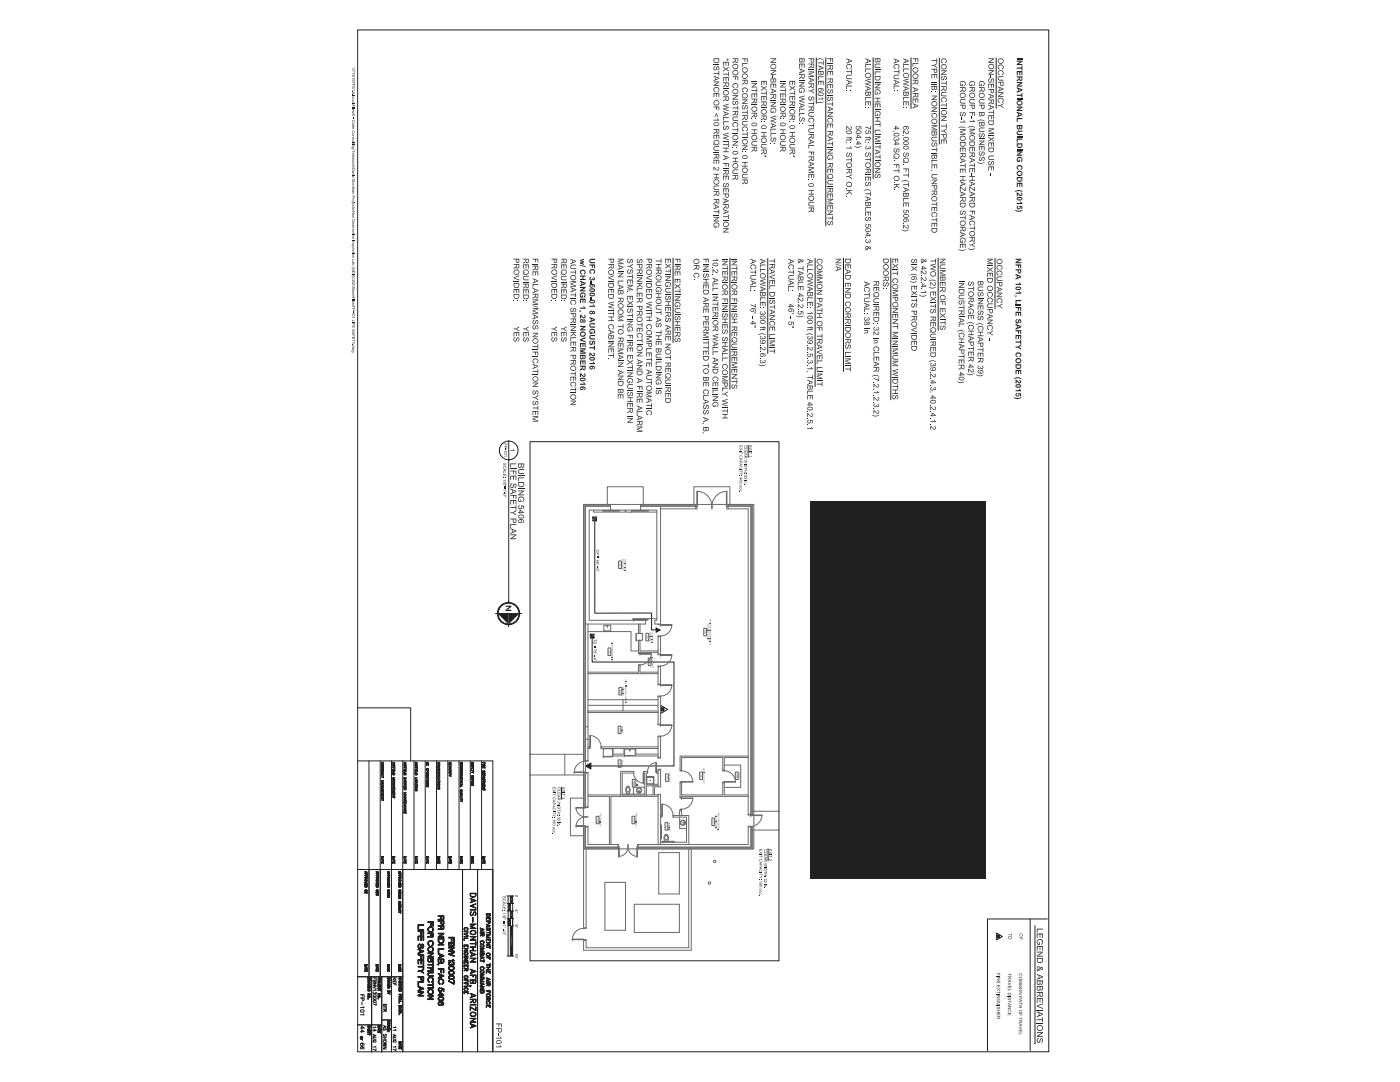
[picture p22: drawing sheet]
<svg xmlns="http://www.w3.org/2000/svg" width="279mm" height="216mm" viewBox="0 0 279 216" stroke-linecap="round" stroke-linejoin="round" font-family="sans-serif">
<path d="M118.2 126.9v5.2h16.3v20.7h-17.6" fill="none" stroke="#231f20" stroke-width=".2"/>
<path d="M116.9 152.8l1-.6v1.3z" fill="#231f20"/>
<path d="M117.8 126.5l.7 .8h-.7v-.8h.7v.8M118.5 126.5l-.7 .8M116.9 152.8l1-.6v1.3z" fill="none" stroke="#231f20" stroke-width=".2"/>
<g fill="#231f20">
<path d="M118.5 127.7h.5v-.2v.5v-.2z" fill-rule="evenodd"/>
<path d="M118.5 128.1l.1 .3h.3l.1-.1v.2h-.5z" fill-rule="evenodd"/>
<path d="M118.5 128.1h.5v.3v-.3h-.5v.4z" fill-rule="evenodd"/>
<path d="M118.5 129.6l.5 .2v-.3v.4z" fill-rule="evenodd"/>
<path d="M118.5 130.1l.1 .2 .2-.2v.2h-.2z" fill-rule="evenodd"/>
<path d="M118.8 130v.3z" fill-rule="evenodd"/>
<path d="M118.5 130h.5v.2l-.4-.2-.1 .3z" fill-rule="evenodd"/>
<path d="M119 130l-.1 .3z" fill-rule="evenodd"/>
<path d="M118.8 130.4l.2 .1z" fill-rule="evenodd"/>
<path d="M118.6 131.2l.4 .3-.3-.2v.3l-.2-.1z" fill-rule="evenodd"/>
<path d="M118.7 131.3v.2h.3h-.3z" fill-rule="evenodd"/>
<path d="M118.8 131.8l.2 .1z" fill-rule="evenodd"/>
<path d="M118.8 131.7l.2 .1z" fill-rule="evenodd"/>
</g>
<g fill="#231f20">
<path d="M118.6 128.8l.1 .4z"/>
<path d="M118.8 128.8l.1 .4z"/>
<path d="M118.6 130.8l.1 .2z"/>
</g>
<path d="M118.7 103.9v18.4h11.3v3.4h1.7" fill="none" stroke="#231f20" stroke-width=".2"/>
<path d="M130.8 125.1l1.1 .6-1.1 .6z" fill="#231f20"/>
<path d="M118.3 103.2l.7 .7h-.7v-.7h.7v.7M119 103.2l-.7 .7" fill="none" stroke="#231f20" stroke-width=".2"/>
<g fill="#231f20">
<path d="M119 109.8l.2 .4-.2-.1z" fill-rule="evenodd"/>
<path d="M119.5 110l-.1 .2z" fill-rule="evenodd"/>
<path d="M119 109.8l.4-.1 .2 .4-.2-.3h-.2l-.2 .2z" fill-rule="evenodd"/>
<path d="M119.3 110.4v.2l.2-.1v.2h-.2z" fill-rule="evenodd"/>
<path d="M119 110.3h.6l-.1 .3v-.2h-.2v.3l-.1-.3z" fill-rule="evenodd"/>
<path d="M119.1 111.7l.5 .3-.4-.3v.4l-.2-.1z" fill-rule="evenodd"/>
<path d="M119.2 111.7v.2l.4 .1h-.4z" fill-rule="evenodd"/>
<path d="M119 112.3l.2 .1 .1-.1v.2h-.2z" fill-rule="evenodd"/>
<path d="M119.3 112.2v.3z" fill-rule="evenodd"/>
<path d="M119.1 112.2h.4v.1l-.4-.1-.1 .3z" fill-rule="evenodd"/>
<path d="M119.5 112.2l-.1 .3z" fill-rule="evenodd"/>
<path d="M119.4 112.6l.2 .1z" fill-rule="evenodd"/>
<path d="M119 113.5l.1-.1-.1 .4z" fill-rule="evenodd"/>
<path d="M119 113.6l.2 .1 .1-.1v.2h-.2z" fill-rule="evenodd"/>
<path d="M119.3 113.5v.2z" fill-rule="evenodd"/>
<path d="M119.3 113.4l.3 .1v.3l-.3-.3v.3z" fill-rule="evenodd"/>
<path d="M119.4 114l.2 .1z" fill-rule="evenodd"/>
<path d="M119.4 113.9l.2 .1z" fill-rule="evenodd"/>
</g>
<g fill="#231f20">
<path d="M119.2 111v.4z"/>
<path d="M119.3 111l.1 .4z"/>
<path d="M119.2 112.9v.3z"/>
</g>
<path d="M153.3 169.4v2.4" fill="none" stroke="#231f20" stroke-width=".2"/>
<g fill="#231f20">
<path d="M153.5 169.4h.5v.4v-.3h-.2v.3l-.1-.3h-.2v.3z" fill-rule="evenodd"/>
<path d="M153.5 169.9l.2 .2z" fill-rule="evenodd"/>
<path d="M153.5 170.3l.5-.4z" fill-rule="evenodd"/>
<path d="M153.8 170.2l.2 .2z" fill-rule="evenodd"/>
<path d="M153.5 170.8h.5v-.1v.4v-.2z" fill-rule="evenodd"/>
<path d="M153.5 171.4l.3 .3 .2-.1v.1h-.2l-.3-.2v.2z" fill-rule="evenodd"/>
<path d="M153.9 171.4l.1 .1v.2z" fill-rule="evenodd"/>
<path d="M152.5 169.5l.2 .4-.2-.1z" fill-rule="evenodd"/>
<path d="M153 169.7l-.1 .2z" fill-rule="evenodd"/>
<path d="M152.5 169.5l.4-.1 .2 .4-.2-.3h-.2l-.1 .2z" fill-rule="evenodd"/>
<path d="M152.5 170l.6 .1h-.5l-.1 .3z" fill-rule="evenodd"/>
<path d="M152.5 170.5h.6v.4l-.1-.4h-.2v.3v-.3h-.2l-.1 .4z" fill-rule="evenodd"/>
<path d="M152.5 170.9l.6 .3-.4-.1v.2z" fill-rule="evenodd"/>
<path d="M152.7 171.1v.2l.4-.1-.6 .2z" fill-rule="evenodd"/>
<path d="M152.5 171.9l.2-.2v.2z" fill-rule="evenodd"/>
<path d="M152.8 171.6v.2h.2v.1h-.2z" fill-rule="evenodd"/>
<path d="M152.5 171.5h.6l-.1 .4v-.3h-.2v.3l-.1-.3z" fill-rule="evenodd"/>
<path d="M152.5 172.4l.6-.2z" fill-rule="evenodd"/>
<path d="M152.5 172.4l.6 .3z" fill-rule="evenodd"/>
<path d="M152.5 172.7h.6z" fill-rule="evenodd"/>
<path d="M152.5 172.7l.6 .3z" fill-rule="evenodd"/>
<path d="M152.6 173.3v.3h.3l.1-.1v.2h-.4z" fill-rule="evenodd"/>
<path d="M152.5 173.3h.6l-.1 .3v-.3h-.4v.4z" fill-rule="evenodd"/>
<path d="M152.5 174h.5l.1-.2v.4l-.1-.1z" fill-rule="evenodd"/>
<path d="M152.5 174.7h.3v-.3v.3l.3 .1z" fill-rule="evenodd"/>
<path d="M152.5 174.3l.6 .1h-.3v.3v-.3z" fill-rule="evenodd"/>
<path d="M152.5 175.4l.1-.1-.1 .2z" fill-rule="evenodd"/>
<path d="M152.5 175.4l.1 .2 .2-.1v.1h-.3z" fill-rule="evenodd"/>
<path d="M152.8 175.4v.2z" fill-rule="evenodd"/>
<path d="M152.9 175.3l.1 .2z" fill-rule="evenodd"/>
<path d="M152.8 175.5l.1 .1 .1-.2 .1 .1-.2 .1z" fill-rule="evenodd"/>
<path d="M152.5 175.7l.4 .3 .1-.1v.2h-.2l-.2-.3-.1 .3z" fill-rule="evenodd"/>
<path d="M152.9 175.7l.2 .2-.1 .2z" fill-rule="evenodd"/>
<path d="M152.8 176.7l.1 .1z" fill-rule="evenodd"/>
<path d="M152.5 176.6l.4 .1z" fill-rule="evenodd"/>
<path d="M152.5 176.9l.4-.2v.2z" fill-rule="evenodd"/>
<path d="M151.5 169.4h.6v.4l-.1-.3h-.1v.3l-.1-.3h-.2l-.1 .3z" fill-rule="evenodd"/>
<path d="M151.5 169.9l.3 .2z" fill-rule="evenodd"/>
<path d="M151.5 170.3l.6-.4z" fill-rule="evenodd"/>
<path d="M151.8 170.2l.3 .2z" fill-rule="evenodd"/>
<path d="M151.5 170.8h.5l.1-.1v.4l-.1-.2z" fill-rule="evenodd"/>
<path d="M151.6 171.5l.1 .4-.1-.1z" fill-rule="evenodd"/>
<path d="M152.1 171.6l-.1 .3z" fill-rule="evenodd"/>
<path d="M151.6 171.5l.4-.1 .1 .3-.1-.2h-.3l-.1 .1z" fill-rule="evenodd"/>
<path d="M151.5 171.9l.6 .3-.3-.1-.1 .2z" fill-rule="evenodd"/>
<path d="M151.8 172.1v.2l.3-.1-.6 .2z" fill-rule="evenodd"/>
<path d="M151.8 172.6l.1 .2 .1-.1v.2h-.2z" fill-rule="evenodd"/>
<path d="M151.5 172.5h.6v.3l-.1-.2h-.2v.3v-.3z" fill-rule="evenodd"/>
<path d="M151.5 173l.6 .3-.3-.2-.1 .2z" fill-rule="evenodd"/>
<path d="M151.8 173.1v.2h.3l-.6 .2z" fill-rule="evenodd"/>
<path d="M151.6 173.6l.1 .4-.1-.1z" fill-rule="evenodd"/>
<path d="M152.1 173.8l-.1 .2z" fill-rule="evenodd"/>
<path d="M151.6 173.6h.4l.1 .3-.1-.3h-.3l-.1 .2z" fill-rule="evenodd"/>
<path d="M151.5 174.5h.5l.1-.2v.4l-.1-.1z" fill-rule="evenodd"/>
<path d="M151.8 175l.3-.2z" fill-rule="evenodd"/>
<path d="M151.5 175h.3l.3 .3z" fill-rule="evenodd"/>
<path d="M151.9 175.8l.1 .2z" fill-rule="evenodd"/>
<path d="M151.5 176l.5-.1 .1 .1z" fill-rule="evenodd"/>
<path d="M151.6 176.4l.1 .1 .1-.1 .1 .1-.3 .1z" fill-rule="evenodd"/>
<path d="M151.8 176.3l.1 .2z" fill-rule="evenodd"/>
<path d="M151.6 176.2l.4 .1 .1 .1-.4-.1-.1 .2z" fill-rule="evenodd"/>
<path d="M152.1 176.3l-.1 .3z" fill-rule="evenodd"/>
<path d="M151.6 176.7h.4l.1 .1-.3-.1-.2 .1z" fill-rule="evenodd"/>
<path d="M151.6 176.7l.1 .2h.3l.1-.2v.1a.33 .33 0 0 1-.6 .1z" fill-rule="evenodd"/>
<path d="M151.6 177.4l.3-.1v.2l-.1-.1-.2 .1z" fill-rule="evenodd"/>
<path d="M151.6 177.4v.2h.2l.1-.2 .1 .1-.4 .2z" fill-rule="evenodd"/>
<path d="M151.6 177.8l.1 .3z" fill-rule="evenodd"/>
<path d="M151.9 177.9l-.1 .2z" fill-rule="evenodd"/>
<path d="M151.6 177.8h.3v.2l-.1-.2-.2 .1z" fill-rule="evenodd"/>
<path d="M151.6 178.2l.1 .3z" fill-rule="evenodd"/>
<path d="M151.9 178.3l-.1 .2z" fill-rule="evenodd"/>
<path d="M151.6 178.2h.3v.2l-.1-.2-.2 .1z" fill-rule="evenodd"/>
</g>
<g fill="#231f20">
<path d="M153.5 170.5l.5 .1z"/>
<path d="M152.5 173.1h.6z"/>
<path d="M152.5 174.9l.1 .1z"/>
<path d="M152.8 174.9l.1 .1z"/>
<path d="M152.5 176.4l.4 .1z"/>
<path d="M153 176.4l.1 .1z"/>
<path d="M152.5 177.1h.1z"/>
<path d="M151.5 170.5l.6 .1z"/>
<path d="M151.5 174.1l.6 .1z"/>
<path d="M151.5 175.4h.1z"/>
<path d="M151.9 175.4h.1z"/>
<path d="M151.5 178.6l.1 .1z"/>
</g>
<path d="M112 157.1v2.4" fill="none" stroke="#231f20" stroke-width=".2"/>
<g fill="#231f20">
<path d="M112.2 157.1h.6v.4l-.1-.3h-.2v.3v-.3h-.2l-.1 .3z" fill-rule="evenodd"/>
<path d="M112.2 157.6l.3 .2z" fill-rule="evenodd"/>
<path d="M112.2 158l.6-.4z" fill-rule="evenodd"/>
<path d="M112.5 157.9l.3 .2z" fill-rule="evenodd"/>
<path d="M112.2 158.5h.5l.1-.1v.4l-.1-.2z" fill-rule="evenodd"/>
<path d="M112.3 159.1h.1l-.1 .2z" fill-rule="evenodd"/>
<path d="M112.2 159.1l.1 .3 .2-.1v.1h-.3z" fill-rule="evenodd"/>
<path d="M112.5 159.2v.2z" fill-rule="evenodd"/>
<path d="M112.6 159.1l.1 .2z" fill-rule="evenodd"/>
<path d="M112.5 159.2l.1 .1 .1-.2 .1 .2-.2 .1z" fill-rule="evenodd"/>
<path d="M111.3 157.2l.1 .4-.1-.1z" fill-rule="evenodd"/>
<path d="M111.8 157.4l-.1 .2z" fill-rule="evenodd"/>
<path d="M111.3 157.2h.4l.1 .3-.1-.3h-.3l-.1 .2z" fill-rule="evenodd"/>
<path d="M111.3 157.7l.5 .1h-.5v.3z" fill-rule="evenodd"/>
<path d="M111.3 158.2h.5v.4v-.4h-.2v.4l-.1-.4h-.2v.4z" fill-rule="evenodd"/>
<path d="M111.3 158.6l.5 .3-.3-.1-.1 .2z" fill-rule="evenodd"/>
<path d="M111.5 158.8v.2l.3-.1-.5 .3z" fill-rule="evenodd"/>
<path d="M111.3 159.6l.2-.2v.2z" fill-rule="evenodd"/>
<path d="M111.6 159.3v.3l.2-.1v.1h-.2z" fill-rule="evenodd"/>
<path d="M111.3 159.2h.5v.4v-.3h-.2v.3l-.1-.3z" fill-rule="evenodd"/>
<path d="M111.3 160.1l.5-.1z" fill-rule="evenodd"/>
<path d="M111.3 160.1l.5 .3z" fill-rule="evenodd"/>
<path d="M111.3 160.5l.5-.1z" fill-rule="evenodd"/>
<path d="M111.3 160.5l.5 .2z" fill-rule="evenodd"/>
<path d="M111.3 161.1l.1 .2h.3l.1-.1v.2h-.5z" fill-rule="evenodd"/>
<path d="M111.3 161h.5v.4v-.3h-.5v.3z" fill-rule="evenodd"/>
<path d="M111.3 161.7h.5v-.2v.5v-.2z" fill-rule="evenodd"/>
<path d="M111.3 162.4h.2l.1-.3v.3l.2 .1z" fill-rule="evenodd"/>
<path d="M111.3 162l.5 .1h-.2l-.1 .3v-.3z" fill-rule="evenodd"/>
<path d="M111.3 163.1h.1l-.1 .1z" fill-rule="evenodd"/>
<path d="M111.3 163.1l.1 .2 .1-.1v.2l-.2-.1z" fill-rule="evenodd"/>
<path d="M111.5 163.2v.1z" fill-rule="evenodd"/>
<path d="M111.7 163l.1 .2z" fill-rule="evenodd"/>
<path d="M111.6 163.2l.1 .1 .1-.2v.1l-.2 .2z" fill-rule="evenodd"/>
<path d="M111.3 163.4l.3 .3 .2-.1v.2h-.2l-.3-.3v.3z" fill-rule="evenodd"/>
<path d="M111.7 163.5l.1 .1v.2z" fill-rule="evenodd"/>
<path d="M111.6 164.4v.1z" fill-rule="evenodd"/>
<path d="M111.3 164.3l.4 .1z" fill-rule="evenodd"/>
<path d="M111.3 164.6l.4-.2-.1 .2z" fill-rule="evenodd"/>
<path d="M110.3 157.1h.6v.4l-.1-.3h-.2v.3v-.3h-.2l-.1 .3z" fill-rule="evenodd"/>
<path d="M110.3 157.6l.3 .2z" fill-rule="evenodd"/>
<path d="M110.3 158l.6-.4z" fill-rule="evenodd"/>
<path d="M110.6 157.9l.3 .2z" fill-rule="evenodd"/>
<path d="M110.3 158.5h.5l.1-.1v.4l-.1-.2z" fill-rule="evenodd"/>
<path d="M110.3 159.2l.2 .4-.2-.1z" fill-rule="evenodd"/>
<path d="M110.8 159.3l-.1 .3z" fill-rule="evenodd"/>
<path d="M110.3 159.2l.4-.1 .2 .4-.2-.3h-.2l-.1 .1z" fill-rule="evenodd"/>
<path d="M110.3 159.6l.6 .3-.4-.1v.2z" fill-rule="evenodd"/>
<path d="M110.5 159.8v.2l.4-.1-.6 .2z" fill-rule="evenodd"/>
<path d="M110.6 160.3v.2l.2-.1v.2h-.2z" fill-rule="evenodd"/>
<path d="M110.3 160.2h.6l-.1 .4v-.3h-.2v.3l-.1-.3z" fill-rule="evenodd"/>
<path d="M110.3 160.7l.6 .3-.4-.2v.2z" fill-rule="evenodd"/>
<path d="M110.5 160.8v.2h.4l-.6 .2z" fill-rule="evenodd"/>
<path d="M110.3 161.3l.2 .4-.2-.1z" fill-rule="evenodd"/>
<path d="M110.8 161.5l-.1 .2z" fill-rule="evenodd"/>
<path d="M110.3 161.3h.4l.2 .3-.2-.3h-.2l-.1 .2z" fill-rule="evenodd"/>
<path d="M110.3 162.2h.5l.1-.2v.5l-.1-.2z" fill-rule="evenodd"/>
<path d="M110.5 162.7l.4-.2z" fill-rule="evenodd"/>
<path d="M110.3 162.7h.2l.4 .3z" fill-rule="evenodd"/>
<path d="M110.7 163.5v.2z" fill-rule="evenodd"/>
<path d="M110.3 163.7l.4-.1 .2 .1z" fill-rule="evenodd"/>
<path d="M110.3 164.1l.2 .1 .1-.1v.1l-.2 .1z" fill-rule="evenodd"/>
<path d="M110.6 164v.2z" fill-rule="evenodd"/>
<path d="M110.4 163.9l.4 .1v.1l-.4-.1-.1 .2z" fill-rule="evenodd"/>
<path d="M110.8 164l-.1 .3z" fill-rule="evenodd"/>
<path d="M110.3 164.4h.4l.1 .1-.3-.1-.2 .1z" fill-rule="evenodd"/>
<path d="M110.3 164.4l.2 .2h.2l.1-.2 .1 .2a.33 .33 0 0 1-.6 0z" fill-rule="evenodd"/>
<path d="M110.3 165.1h.4v.1l-.2-.1-.2 .1z" fill-rule="evenodd"/>
<path d="M110.3 165.1l.1 .2h.2l.1-.2v.1l-.3 .2z" fill-rule="evenodd"/>
<path d="M110.3 165.5l.1 .3z" fill-rule="evenodd"/>
<path d="M110.7 165.6l-.1 .2z" fill-rule="evenodd"/>
<path d="M110.3 165.5h.3l.1 .2-.1-.2-.3 .1z" fill-rule="evenodd"/>
<path d="M110.3 165.9l.1 .3z" fill-rule="evenodd"/>
<path d="M110.7 166l-.1 .2z" fill-rule="evenodd"/>
<path d="M110.3 165.9h.3l.1 .2-.1-.2-.3 .1z" fill-rule="evenodd"/>
</g>
<g fill="#231f20">
<path d="M112.2 158.2l.6 .1z"/>
<path d="M111.3 160.8h.5z"/>
<path d="M111.3 162.6v.1z"/>
<path d="M111.6 162.6l.1 .1z"/>
<path d="M111.3 164.1l.4 .1z"/>
<path d="M111.7 164.1l.1 .1z"/>
<path d="M110.3 158.2l.6 .1z"/>
<path d="M110.3 161.8l.6 .1z"/>
<path d="M110.3 163.1h.1z"/>
<path d="M110.6 163.1h.1z"/>
<path d="M110.3 166.3l.1 .1z"/>
</g>
<path d="M149.3 88.8v2.5" fill="none" stroke="#231f20" stroke-width=".2"/>
<g fill="#231f20">
<path d="M149.5 88.9h.5v.4v-.3h-.2v.3l-.1-.3h-.2v.3z" fill-rule="evenodd"/>
<path d="M149.5 89.4l.3 .2z" fill-rule="evenodd"/>
<path d="M149.5 89.8l.5-.4z" fill-rule="evenodd"/>
<path d="M149.8 89.7l.2 .2z" fill-rule="evenodd"/>
<path d="M149.5 90.3h.5v-.2v.5v-.2z" fill-rule="evenodd"/>
<path d="M149.8 90.9l.1 .1z" fill-rule="evenodd"/>
<path d="M149.5 91h.4l.2 .1z" fill-rule="evenodd"/>
<path d="M148.6 89l.1 .4-.1-.1z" fill-rule="evenodd"/>
<path d="M149 89.2l-.1 .2z" fill-rule="evenodd"/>
<path d="M148.6 89l.4-.1 .1 .4-.1-.3h-.3l-.1 .2z" fill-rule="evenodd"/>
<path d="M148.5 89.5l.6 .1h-.5l-.1 .3z" fill-rule="evenodd"/>
<path d="M148.5 89.9h.6v.5l-.1-.4h-.1v.3l-.1-.3h-.2l-.1 .4z" fill-rule="evenodd"/>
<path d="M148.5 90.4l.6 .3-.3-.1-.1 .2z" fill-rule="evenodd"/>
<path d="M148.8 90.6v.2l.3-.1-.6 .2z" fill-rule="evenodd"/>
<path d="M148.5 91.4l.3-.2-.1 .2z" fill-rule="evenodd"/>
<path d="M148.8 91.1l.1 .2h.1v.1h-.2z" fill-rule="evenodd"/>
<path d="M148.5 91h.6v.4l-.1-.3h-.2v.3v-.3z" fill-rule="evenodd"/>
<path d="M148.5 91.9l.6-.2z" fill-rule="evenodd"/>
<path d="M148.5 91.9l.6 .2z" fill-rule="evenodd"/>
<path d="M148.5 92.2l.6-.1z" fill-rule="evenodd"/>
<path d="M148.5 92.2l.6 .3z" fill-rule="evenodd"/>
<path d="M148.6 92.8l.1 .3h.3v-.1v.1l-.4 .1z" fill-rule="evenodd"/>
<path d="M148.5 92.8h.6v.3l-.1-.3h-.4v.4z" fill-rule="evenodd"/>
<path d="M148.5 93.5h.5l.1-.2v.4l-.1-.2z" fill-rule="evenodd"/>
<path d="M148.5 94.2h.3l.1-.3v.3l.2 .1z" fill-rule="evenodd"/>
<path d="M148.5 93.8l.6 .1h-.2l-.1 .3v-.3z" fill-rule="evenodd"/>
<path d="M148.6 94.9l.1-.1-.1 .3z" fill-rule="evenodd"/>
<path d="M148.8 94.8v.3z" fill-rule="evenodd"/>
<path d="M148.8 94.8h.2v.2l-.1-.1-.1 .1z" fill-rule="evenodd"/>
<path d="M148.6 95l.3 .1 .1-.2 .1 .1-.3 .2z" fill-rule="evenodd"/>
<path d="M148.5 95.2l.4 .3 .1-.1v.2h-.1l-.3-.3-.1 .3z" fill-rule="evenodd"/>
<path d="M148.9 95.2l.2 .1-.1 .3z" fill-rule="evenodd"/>
<path d="M148.9 96.2v.1z" fill-rule="evenodd"/>
<path d="M148.5 96.1l.4 .1z" fill-rule="evenodd"/>
<path d="M148.5 96.4l.4-.2v.2z" fill-rule="evenodd"/>
<path d="M147.6 88.9h.5v.4v-.3h-.2v.3l-.1-.3h-.2v.3z" fill-rule="evenodd"/>
<path d="M147.6 89.4l.3 .2z" fill-rule="evenodd"/>
<path d="M147.6 89.8l.5-.4z" fill-rule="evenodd"/>
<path d="M147.9 89.7l.2 .2z" fill-rule="evenodd"/>
<path d="M147.6 90.3h.5v-.2v.5v-.2z" fill-rule="evenodd"/>
<path d="M147.6 91l.2 .4-.2-.1z" fill-rule="evenodd"/>
<path d="M148.1 91.1l-.1 .3z" fill-rule="evenodd"/>
<path d="M147.6 91l.4-.1 .1 .3-.1-.2h-.3l-.1 .1z" fill-rule="evenodd"/>
<path d="M147.6 91.4l.5 .3-.3-.1-.1 .2z" fill-rule="evenodd"/>
<path d="M147.8 91.6v.1h.3l-.5 .2z" fill-rule="evenodd"/>
<path d="M147.9 92.1v.2l.2-.1v.2h-.2z" fill-rule="evenodd"/>
<path d="M147.6 92h.5v.3v-.2h-.2v.3l-.1-.3z" fill-rule="evenodd"/>
<path d="M147.6 92.4l.5 .3-.3-.1-.1 .2z" fill-rule="evenodd"/>
<path d="M147.8 92.6v.2l.3-.1-.5 .3z" fill-rule="evenodd"/>
<path d="M147.6 93.1l.2 .4-.2-.1z" fill-rule="evenodd"/>
<path d="M148.1 93.3l-.1 .2z" fill-rule="evenodd"/>
<path d="M147.6 93.1l.4-.1 .1 .4-.1-.3h-.3l-.1 .2z" fill-rule="evenodd"/>
<path d="M147.6 94h.5v-.2v.4v-.2z" fill-rule="evenodd"/>
<path d="M147.8 94.5l.3-.3z" fill-rule="evenodd"/>
<path d="M147.6 94.5h.2l.3 .3z" fill-rule="evenodd"/>
<path d="M147.7 95.2l.4 .3-.3-.2v.3l-.2-.1z" fill-rule="evenodd"/>
<path d="M147.8 95.3v.2h.3h-.3z" fill-rule="evenodd"/>
<path d="M147.6 95.9l.1 .1 .2-.1v.1h-.2z" fill-rule="evenodd"/>
<path d="M147.9 95.8v.2z" fill-rule="evenodd"/>
<path d="M147.7 95.7h.4v.2l-.4-.1-.1 .2z" fill-rule="evenodd"/>
<path d="M148.1 95.8l-.1 .3z" fill-rule="evenodd"/>
<path d="M147.6 96.2l.4-.1 .1 .2-.3-.1-.2 .1z" fill-rule="evenodd"/>
<path d="M147.6 96.2l.1 .2h.3l.1-.2v.1a.33 .33 0 0 1-.5 .1z" fill-rule="evenodd"/>
<path d="M147.6 96.8h.3v.2l-.1-.1-.2 .1z" fill-rule="evenodd"/>
<path d="M147.6 96.9l.1 .2h.1l.1-.3 .1 .2-.3 .2z" fill-rule="evenodd"/>
<path d="M147.6 97.3l.1 .3z" fill-rule="evenodd"/>
<path d="M147.9 97.4v.2z" fill-rule="evenodd"/>
<path d="M147.6 97.3h.3l.1 .2-.2-.2-.2 .1z" fill-rule="evenodd"/>
<path d="M147.6 97.7l.1 .3z" fill-rule="evenodd"/>
<path d="M147.9 97.8v.2z" fill-rule="evenodd"/>
<path d="M147.6 97.7h.3l.1 .2-.2-.2-.2 .1z" fill-rule="evenodd"/>
</g>
<g fill="#231f20">
<path d="M149.5 90h.5z"/>
<path d="M148.5 92.6h.6z"/>
<path d="M148.5 94.4l.1 .1z"/>
<path d="M148.9 94.4v.1z"/>
<path d="M148.5 95.9l.4 .1z"/>
<path d="M149 95.9l.1 .1z"/>
<path d="M148.5 96.6h.1z"/>
<path d="M147.6 90h.5z"/>
<path d="M147.6 93.6l.5 .1z"/>
<path d="M147.6 94.8l.1 .1z"/>
<path d="M147.9 94.8l.1 .1z"/>
<path d="M147.6 98.1h.1z"/>
</g>
<path d="M140.5 125.4h.5v1.5l-.5-.1z" fill="none" stroke="#595a5c" stroke-width=".2"/>
<g fill="#595a5c">
<path d="M141.6 124.3l.3-.1z"/>
<path d="M141.6 125.8l.3-.2z"/>
<path d="M141.6 126.5h.3z"/>
<path d="M141.6 127.4l.3-.2z"/>
<path d="M141.2 125.1h.3z"/>
<path d="M141.8 123.6l.1 .2z" fill-rule="evenodd"/>
<path d="M141.6 123.6h.3v.2v-.2l-.1 .2z" fill-rule="evenodd"/>
<path d="M141.6 123.9h.3v.2v-.2l-.1 .2-.2-.2v.2z" fill-rule="evenodd"/>
<path d="M141.6 124.1l.3 .1z" fill-rule="evenodd"/>
<path d="M141.6 124.4l.3 .2-.2-.1v.1z" fill-rule="evenodd"/>
<path d="M141.7 124.5l.2 .1-.3 .1z" fill-rule="evenodd"/>
<path d="M141.6 124.8l.3-.1v.2z" fill-rule="evenodd"/>
<path d="M141.6 125.2l.1-.1z" fill-rule="evenodd"/>
<path d="M141.8 125l.1 .2z" fill-rule="evenodd"/>
<path d="M141.6 125h.3v.2v-.2l-.1 .2z" fill-rule="evenodd"/>
<path d="M141.6 125.3l.3 .1-.2-.1v.2z" fill-rule="evenodd"/>
<path d="M141.7 125.3l.2 .1-.3 .1z" fill-rule="evenodd"/>
<path d="M141.6 125.6h.3z" fill-rule="evenodd"/>
<path d="M141.6 125.9l.3-.1v.3z" fill-rule="evenodd"/>
<path d="M141.6 126.1l.3 .1z" fill-rule="evenodd"/>
<path d="M141.6 126.4l.3 .1z" fill-rule="evenodd"/>
<path d="M141.6 126.2l.3 .1z" fill-rule="evenodd"/>
<path d="M141.6 126.4l.3-.1z" fill-rule="evenodd"/>
<path d="M141.6 126.6l.3 .1h-.2v.1z" fill-rule="evenodd"/>
<path d="M141.7 126.7h.2l-.3 .1z" fill-rule="evenodd"/>
<path d="M141.6 126.9l.2 .2h-.2z" fill-rule="evenodd"/>
<path d="M141.9 127l-.1 .1z" fill-rule="evenodd"/>
<path d="M141.7 126.9h.2v.2l-.1-.2-.2 .1z" fill-rule="evenodd"/>
<path d="M141.6 127.2h.3z" fill-rule="evenodd"/>
<path d="M141.6 127.5h.3v.2v-.2l-.1 .2-.2-.2v.2z" fill-rule="evenodd"/>
<path d="M141.6 127.9l.3-.1v.2z" fill-rule="evenodd"/>
<path d="M141.6 128.2l.1 .2z" fill-rule="evenodd"/>
<path d="M141.9 128.3l-.1 .1z" fill-rule="evenodd"/>
<path d="M141.6 128.2l.2-.1 .1 .2z" fill-rule="evenodd"/>
<path d="M141.6 128.5v.1z" fill-rule="evenodd"/>
<path d="M141.9 128.6l-.1 .1z" fill-rule="evenodd"/>
<path d="M141.6 128.5l.1 .1 .2-.2v.2l-.1-.1-.1 .2z" fill-rule="evenodd"/>
<path d="M141.2 124.5v.1z" fill-rule="evenodd"/>
<path d="M141.2 124.5h.1z" fill-rule="evenodd"/>
<path d="M141.2 124.6l.2-.1-.2 .2z" fill-rule="evenodd"/>
<path d="M141.3 124.5l.2 .1z" fill-rule="evenodd"/>
<path d="M141.2 125l.3 .1z" fill-rule="evenodd"/>
<path d="M141.2 124.8l.3 .1z" fill-rule="evenodd"/>
<path d="M141.2 125l.3-.1z" fill-rule="evenodd"/>
<path d="M141.2 125.2h.2v.1l-.1-.1-.1 .2z" fill-rule="evenodd"/>
<path d="M141.2 125.3l.1 .1 .2-.1-.2 .2z" fill-rule="evenodd"/>
<path d="M141.2 125.6l.1 .2z" fill-rule="evenodd"/>
<path d="M141.3 125.6l.1 .1z" fill-rule="evenodd"/>
<path d="M141.2 125.5h.3l-.1 .2v-.1l-.1 .1-.1-.1v.1z" fill-rule="evenodd"/>
<path d="M141.2 125.9l.3 .1h-.3v.1z" fill-rule="evenodd"/>
<path d="M141.2 126.2h.3v.2l-.1-.2-.1 .2-.1-.2v.2z" fill-rule="evenodd"/>
<path d="M141.2 126.6h.3v.2l-.1-.2-.1 .2-.1-.2v.2z" fill-rule="evenodd"/>
<path d="M141.2 127v.1z" fill-rule="evenodd"/>
<path d="M141.2 126.9l.2 .1-.2-.1v.2z" fill-rule="evenodd"/>
<path d="M141.2 127h.2v-.1v.2z" fill-rule="evenodd"/>
<path d="M141.2 127.2v.1l.3 .1h-.3z" fill-rule="evenodd"/>
<path d="M141.2 127.2h.3l-.3 .1z" fill-rule="evenodd"/>
<path d="M141.3 127.6l.1 .2z" fill-rule="evenodd"/>
<path d="M141.2 127.6h.3l-.1 .2v-.2l-.1 .2z" fill-rule="evenodd"/>
<path d="M140.6 125.9h.3z" fill-rule="evenodd"/>
<path d="M140.6 126l.3 .1z" fill-rule="evenodd"/>
<path d="M140.6 126.1l.3 .1h-.3z" fill-rule="evenodd"/>
<path d="M140.6 126.3l.1 .1z" fill-rule="evenodd"/>
<path d="M140.8 126.3l.1 .1z" fill-rule="evenodd"/>
<path d="M140.6 126.3l.3 .1z" fill-rule="evenodd"/>
</g>
<g fill="#595a5c">
<path d="M141.6 124.3l.3 .1z"/>
<path d="M141.6 125.8h.3z"/>
<path d="M141.6 127.4h.3z"/>
<path d="M141.6 128l.3 .1z"/>
<path d="M141.2 125.8l.3 .1z"/>
<path d="M141.2 127.5h.3z"/>
</g>
<path d="M123.5 112h.5v1.4h-.5z" fill="none" stroke="#595a5c" stroke-width=".2"/>
<g fill="#595a5c">
<path d="M124.6 113.8l.3-.2z"/>
<path d="M124.6 111.8l.2-.1z" fill-rule="evenodd"/>
<path d="M124.8 111.6l.1 .2z" fill-rule="evenodd"/>
<path d="M124.6 111.6h.3v.2v-.2l-.1 .2z" fill-rule="evenodd"/>
<path d="M124.6 111.9l.3 .1-.2-.1v.2z" fill-rule="evenodd"/>
<path d="M124.7 111.9l.2 .1-.3 .1z" fill-rule="evenodd"/>
<path d="M124.7 112.2v.2l.2-.1v.1h-.2z" fill-rule="evenodd"/>
<path d="M124.6 112.2h.3v.2v-.2h-.2v.2z" fill-rule="evenodd"/>
<path d="M124.6 112.6l.3 .1-.2-.1v.2z" fill-rule="evenodd"/>
<path d="M124.7 112.6l.2 .1-.3 .1z" fill-rule="evenodd"/>
<path d="M124.6 112.9l.3-.1v.3z" fill-rule="evenodd"/>
<path d="M124.7 113.3l.2-.1v.2l-.2-.1v.2z" fill-rule="evenodd"/>
<path d="M124.7 113.4l.1 .1 .1-.2-.1 .2z" fill-rule="evenodd"/>
<path d="M124.6 113.6h.3z" fill-rule="evenodd"/>
<path d="M124.2 111.6h.3v.2l-.1-.2-.1 .2-.1-.2v.2z" fill-rule="evenodd"/>
<path d="M124.2 111.8l.1 .1z" fill-rule="evenodd"/>
<path d="M124.2 112l.3-.2z" fill-rule="evenodd"/>
<path d="M124.3 112l.2 .1z" fill-rule="evenodd"/>
<path d="M124.3 112.2l.1 .1z" fill-rule="evenodd"/>
<path d="M124.2 112.1h.3l-.1 .2v-.1l-.1 .1z" fill-rule="evenodd"/>
<path d="M124.2 112.4h.2v.1l-.1-.1-.1 .2z" fill-rule="evenodd"/>
<path d="M124.2 112.5l.1 .1 .2-.1-.2 .2z" fill-rule="evenodd"/>
<path d="M124.2 112.7v.1z" fill-rule="evenodd"/>
<path d="M124.4 112.8v.2z" fill-rule="evenodd"/>
<path d="M124.2 112.8v.1l.2-.2v.2v-.1l-.2 .1z" fill-rule="evenodd"/>
<path d="M124.2 113v.2l.3 .1-.3-.1z" fill-rule="evenodd"/>
<path d="M124.2 113h.3z" fill-rule="evenodd"/>
<path d="M124.2 113.5l.1-.1z" fill-rule="evenodd"/>
<path d="M124.3 113.4l.1 .1z" fill-rule="evenodd"/>
<path d="M124.2 113.3h.3l-.1 .2v-.1l-.1 .1z" fill-rule="evenodd"/>
<path d="M124.2 113.6h.3v.2l-.1-.1-.1 .1-.1-.1v.1z" fill-rule="evenodd"/>
<path d="M123.6 112.5h.3z" fill-rule="evenodd"/>
<path d="M123.6 112.6l.3 .1z" fill-rule="evenodd"/>
<path d="M123.6 112.6l.3 .1-.2 .1z" fill-rule="evenodd"/>
<path d="M123.6 112.9l.3 .1z" fill-rule="evenodd"/>
</g>
<g fill="#595a5c">
<path d="M124.6 112.5h.3z"/>
<path d="M124.6 113.1l.3 .1z"/>
<path d="M124.6 113.8h.3z"/>
</g>
<path d="M121.4 129.3l.5 .1-.1 1.4-.5-.1z" fill="none" stroke="#595a5c" stroke-width=".2"/>
<g fill="#595a5c">
<path d="M122 129h.3z"/>
<path d="M122 131.6l.3-.2z"/>
<path d="M122 128.1h.3v.2v-.1l-.1 .1z" fill-rule="evenodd"/>
<path d="M122 128.5l.3 .1h-.2l-.1 .1z" fill-rule="evenodd"/>
<path d="M122 128.9l.3 .1z" fill-rule="evenodd"/>
<path d="M122 128.8h.3z" fill-rule="evenodd"/>
<path d="M122 128.9l.3-.1z" fill-rule="evenodd"/>
<path d="M122.2 129.3l.1 .1z" fill-rule="evenodd"/>
<path d="M122 129.2h.3v.2v-.1l-.1 .1z" fill-rule="evenodd"/>
<path d="M122 129.7l.2-.1z" fill-rule="evenodd"/>
<path d="M122.2 129.6l.1 .1z" fill-rule="evenodd"/>
<path d="M122 129.5h.3v.2v-.1l-.1 .1z" fill-rule="evenodd"/>
<path d="M122.1 129.8h.2v.1l-.2-.1v.2z" fill-rule="evenodd"/>
<path d="M122.1 129.9l.1 .1 .1-.1-.1 .2z" fill-rule="evenodd"/>
<path d="M122.1 130.2v.2z" fill-rule="evenodd"/>
<path d="M122.3 130.3l-.1 .1z" fill-rule="evenodd"/>
<path d="M122.1 130.2l.1-.1 .1 .2z" fill-rule="evenodd"/>
<path d="M122 130.4h.3v.3v-.2l-.1 .1-.1-.1-.1 .2z" fill-rule="evenodd"/>
<path d="M122.1 130.7v.1z" fill-rule="evenodd"/>
<path d="M122.3 130.8l-.1 .1z" fill-rule="evenodd"/>
<path d="M122.1 130.7v.2l.2-.2v.2l-.1-.1-.1 .1z" fill-rule="evenodd"/>
<path d="M122.1 131v.1z" fill-rule="evenodd"/>
<path d="M122.3 131.1l-.1 .1z" fill-rule="evenodd"/>
<path d="M122.1 131v.2l.2-.2v.2l-.1-.2-.1 .2z" fill-rule="evenodd"/>
<path d="M122 131.4h.3z" fill-rule="evenodd"/>
<path d="M122.1 131.7l.1 .2h-.1z" fill-rule="evenodd"/>
<path d="M122.3 131.8l-.1 .1z" fill-rule="evenodd"/>
<path d="M122.1 131.7h.2v.2l-.1-.2-.1 .1z" fill-rule="evenodd"/>
<path d="M121.5 129.8h.3z" fill-rule="evenodd"/>
<path d="M121.5 130h.2z" fill-rule="evenodd"/>
<path d="M121.5 130l.3 .1h-.3z" fill-rule="evenodd"/>
<path d="M121.5 130.2l.2 .1-.2-.1v.2z" fill-rule="evenodd"/>
<path d="M121.7 130.2v.1z" fill-rule="evenodd"/>
</g>
<g fill="#595a5c">
<path d="M122 128.4l.3 .1z"/>
<path d="M122 131.3h.3z"/>
<path d="M122 131.6h.3z"/>
</g>
<path d="M128.9 126.4h.6l-.1 1.5-.5-.1z" fill="none" stroke="#595a5c" stroke-width=".2"/>
<g fill="#595a5c">
<path d="M130.1 128.2l.3-.2z"/>
<path d="M129.6 127l.3-.2z"/>
<path d="M130.1 126.2l.1-.1z" fill-rule="evenodd"/>
<path d="M130.2 126.1l.1 .1z" fill-rule="evenodd"/>
<path d="M130.1 126h.3v.2l-.1-.1-.1 .1z" fill-rule="evenodd"/>
<path d="M130.1 126.3l.3 .1h-.2v.1z" fill-rule="evenodd"/>
<path d="M130.2 126.4h.2l-.3 .2z" fill-rule="evenodd"/>
<path d="M130.1 126.6v.2l.2-.1v.1h-.2z" fill-rule="evenodd"/>
<path d="M130.1 126.6h.3l-.1 .2v-.2h-.2v.2z" fill-rule="evenodd"/>
<path d="M130.1 127l.3 .1h-.2v.1z" fill-rule="evenodd"/>
<path d="M130.2 127.1h.2l-.3 .2z" fill-rule="evenodd"/>
<path d="M130.1 127.4l.3-.1v.2z" fill-rule="evenodd"/>
<path d="M130.1 127.7h.2v.1l-.1-.1-.1 .2z" fill-rule="evenodd"/>
<path d="M130.1 127.8l.1 .1 .2-.1-.1 .1z" fill-rule="evenodd"/>
<path d="M130.1 128h.3z" fill-rule="evenodd"/>
<path d="M129.6 126.2l.1 .2z" fill-rule="evenodd"/>
<path d="M129.9 126.3l-.1 .1z" fill-rule="evenodd"/>
<path d="M129.6 126.2l.2-.1 .1 .2z" fill-rule="evenodd"/>
<path d="M129.6 126.5l.2-.1 .1 .2-.2-.1-.1 .2z" fill-rule="evenodd"/>
<path d="M129.6 126.6l.2 .1 .1-.2-.1 .2z" fill-rule="evenodd"/>
<path d="M129.6 126.8h.3z" fill-rule="evenodd"/>
<path d="M129.6 127.1l.3-.1v.3z" fill-rule="evenodd"/>
<path d="M129.6 127.5l.1-.1z" fill-rule="evenodd"/>
<path d="M129.8 127.4l.1 .1z" fill-rule="evenodd"/>
<path d="M129.6 127.3h.3v.2v-.1l-.1 .1z" fill-rule="evenodd"/>
<path d="M129.6 127.6h.2l.1 .2-.2-.1-.1 .2z" fill-rule="evenodd"/>
<path d="M129.6 127.8l.2 .1 .1-.2-.1 .2z" fill-rule="evenodd"/>
<path d="M129.6 127.9l.3 .1h-.3v.1z" fill-rule="evenodd"/>
<path d="M129 126.9h.3z" fill-rule="evenodd"/>
<path d="M129.1 127.1h.2z" fill-rule="evenodd"/>
<path d="M129.1 127.1l.2 .1h-.2z" fill-rule="evenodd"/>
<path d="M129 127.3l.2 .1z" fill-rule="evenodd"/>
<path d="M129.2 127.3v.1z" fill-rule="evenodd"/>
<path d="M129.3 127.3v.1z" fill-rule="evenodd"/>
<path d="M129.2 127.3l.1 .1z" fill-rule="evenodd"/>
</g>
<g fill="#595a5c">
<path d="M130.1 126.9l.3 .1z"/>
<path d="M130.1 127.6h.3z"/>
<path d="M130.1 128.2h.3z"/>
<path d="M129.6 127h.3z"/>
</g>
<path d="M129.4 131.3l.5 .1v1.4h-.5z" fill="none" stroke="#595a5c" stroke-width=".2"/>
<g fill="#595a5c">
<path d="M130.1 130.9h.3h-.3v.1z" fill-rule="evenodd"/>
<path d="M130.1 131.3l.1 .2h-.1z" fill-rule="evenodd"/>
<path d="M130.3 131.4v.1z" fill-rule="evenodd"/>
<path d="M130.1 131.2h.2v.2v-.1l-.2 .1z" fill-rule="evenodd"/>
<path d="M130.1 131.7l.1-.1 .2 .2z" fill-rule="evenodd"/>
<path d="M130.1 131.5l.3 .1-.2 .1z" fill-rule="evenodd"/>
<path d="M130.1 131.9l.3-.1v.3z" fill-rule="evenodd"/>
<path d="M130.1 132.3l.3-.1v.2z" fill-rule="evenodd"/>
<path d="M130.1 132.7l.1-.1z" fill-rule="evenodd"/>
<path d="M130.2 132.5l.1 .2z" fill-rule="evenodd"/>
<path d="M130.1 132.5h.3l-.1 .2v-.2l-.1 .2z" fill-rule="evenodd"/>
<path d="M130.1 132.7l.3 .2-.2-.1v.1z" fill-rule="evenodd"/>
<path d="M130.2 132.8l.2 .1-.3 .1z" fill-rule="evenodd"/>
<path d="M130.2 133.1l.1 .2z" fill-rule="evenodd"/>
<path d="M130.1 133h.3l-.1 .2v-.1l-.1 .2z" fill-rule="evenodd"/>
<path d="M129.5 131.8l.3 .1z" fill-rule="evenodd"/>
<path d="M129.5 132l.3 .1z" fill-rule="evenodd"/>
<path d="M129.5 132l.3 .1-.2 .1z" fill-rule="evenodd"/>
<path d="M129.6 132.2l.2 .1-.2-.1v.2l-.1-.1z" fill-rule="evenodd"/>
<path d="M129.6 132.2l.2 .1h-.2z" fill-rule="evenodd"/>
</g>
<path d="M130.1 131.1h.3z" fill="#595a5c"/>
<path d="M123.6 137.2h.5l-.1 1.5-.5-.1z" fill="none" stroke="#595a5c" stroke-width=".2"/>
<g fill="#595a5c">
<path d="M124.7 136.5h.3z"/>
<path d="M124.7 137l.3-.2z"/>
<path d="M124.7 140.2l.3-.1z"/>
<path d="M124.2 137.5l.3-.2z"/>
<path d="M124.7 135.6h.3v.2v-.2l-.2 .2z" fill-rule="evenodd"/>
<path d="M124.7 136h.3h-.3v.2z" fill-rule="evenodd"/>
<path d="M124.7 136.3l.3 .2z" fill-rule="evenodd"/>
<path d="M124.7 136.2l.3 .1z" fill-rule="evenodd"/>
<path d="M124.7 136.3h.3z" fill-rule="evenodd"/>
<path d="M124.7 136.8h.3z" fill-rule="evenodd"/>
<path d="M124.7 137.2l.3-.1v.2z" fill-rule="evenodd"/>
<path d="M124.7 137.4h.3v.2v-.2l-.1 .2-.2-.2v.2z" fill-rule="evenodd"/>
<path d="M124.7 137.8l.1-.1z" fill-rule="evenodd"/>
<path d="M124.9 137.7l.1 .2z" fill-rule="evenodd"/>
<path d="M124.7 137.6h.3v.2v-.1l-.1 .2z" fill-rule="evenodd"/>
<path d="M124.8 138l.2 .1z" fill-rule="evenodd"/>
<path d="M124.7 137.9h.3v.2v-.1l-.2 .1z" fill-rule="evenodd"/>
<path d="M124.7 138.4l.1-.1z" fill-rule="evenodd"/>
<path d="M124.9 138.3l.1 .1z" fill-rule="evenodd"/>
<path d="M124.7 138.2h.3v.2v-.1l-.1 .1z" fill-rule="evenodd"/>
<path d="M124.7 138.5h.3v.2v-.1l-.1 .1-.2-.1v.1z" fill-rule="evenodd"/>
<path d="M124.7 138.9l.3-.1v.2z" fill-rule="evenodd"/>
<path d="M124.7 139l.3 .2-.2-.1v.1z" fill-rule="evenodd"/>
<path d="M124.8 139.1l.2 .1-.3 .1z" fill-rule="evenodd"/>
<path d="M124.7 139.4l.3-.1v.2z" fill-rule="evenodd"/>
<path d="M124.7 139.7h.2l.1 .1-.2-.1-.1 .2z" fill-rule="evenodd"/>
<path d="M124.7 139.8l.2 .1 .1-.1-.1 .2z" fill-rule="evenodd"/>
<path d="M124.7 140l.3 .1z" fill-rule="evenodd"/>
<path d="M124.2 137l.3 .1h-.2v.1z" fill-rule="evenodd"/>
<path d="M124.3 137.1h.2l-.3 .2z" fill-rule="evenodd"/>
<path d="M124.2 137.3h.3z" fill-rule="evenodd"/>
<path d="M124.3 137.6v.2l.2-.1v.1h-.2z" fill-rule="evenodd"/>
<path d="M124.2 137.6h.3v.2v-.2h-.2v.2z" fill-rule="evenodd"/>
<path d="M124.2 138h.3v.2v-.1l-.1 .1z" fill-rule="evenodd"/>
<path d="M124.2 138.4h.3h-.2l-.1 .2z" fill-rule="evenodd"/>
<path d="M124.2 138.6h.3v.2v-.1l-.1 .1-.1-.1-.1 .2z" fill-rule="evenodd"/>
<path d="M123.7 137.7h.3z" fill-rule="evenodd"/>
<path d="M123.7 137.9h.2z" fill-rule="evenodd"/>
<path d="M123.7 137.9l.3 .1h-.3z" fill-rule="evenodd"/>
<path d="M123.7 138.1v.1z" fill-rule="evenodd"/>
<path d="M123.7 138.2h.1z" fill-rule="evenodd"/>
<path d="M123.8 138.1v.1z" fill-rule="evenodd"/>
<path d="M123.8 138.1l.2 .1z" fill-rule="evenodd"/>
</g>
<g fill="#595a5c">
<path d="M124.7 135.9h.3z"/>
<path d="M124.7 136.7h.3z"/>
<path d="M124.7 137h.3z"/>
<path d="M124.7 139.6h.3z"/>
<path d="M124.7 140.2l.3 .1z"/>
<path d="M124.2 137.5h.3z"/>
<path d="M124.2 138.3h.3z"/>
</g>
<path d="M139.7 154.1h.5l-.1 1.4h-.5z" fill="none" stroke="#595a5c" stroke-width=".2"/>
<g fill="#595a5c">
<path d="M140.3 154.1l.3-.2z"/>
<path d="M140.3 156.3l.2-.1z"/>
<path d="M140.4 153.4v.1z" fill-rule="evenodd"/>
<path d="M140.5 153.4l.1 .1z" fill-rule="evenodd"/>
<path d="M140.3 153.3h.3v.2v-.1l-.1 .1-.1-.1-.1 .1z" fill-rule="evenodd"/>
<path d="M140.3 153.6h.3v.2v-.2l-.1 .2-.1-.2-.1 .2z" fill-rule="evenodd"/>
<path d="M140.3 153.9h.3z" fill-rule="evenodd"/>
<path d="M140.3 154.2l.1 .2z" fill-rule="evenodd"/>
<path d="M140.6 154.3l-.1 .1z" fill-rule="evenodd"/>
<path d="M140.3 154.2h.2l.1 .2z" fill-rule="evenodd"/>
<path d="M140.3 154.7l.2-.2 .1 .2z" fill-rule="evenodd"/>
<path d="M140.3 154.5h.3l-.1 .2z" fill-rule="evenodd"/>
<path d="M140.4 154.9v.1z" fill-rule="evenodd"/>
<path d="M140.6 155l-.1 .1z" fill-rule="evenodd"/>
<path d="M140.3 154.9l.1 .2 .2-.2v.2l-.1-.1-.1 .1z" fill-rule="evenodd"/>
<path d="M140.3 155.3l.3-.1v.2z" fill-rule="evenodd"/>
<path d="M140.4 155.5l.2-.1v.2l-.2-.1v.2z" fill-rule="evenodd"/>
<path d="M140.4 155.6l.1 .1 .1-.2-.1 .2z" fill-rule="evenodd"/>
<path d="M140.3 155.8l.1 .2z" fill-rule="evenodd"/>
<path d="M140.6 155.9l-.1 .1z" fill-rule="evenodd"/>
<path d="M140.3 155.8h.2l.1 .2z" fill-rule="evenodd"/>
<path d="M140.4 156.1l.2 .2z" fill-rule="evenodd"/>
<path d="M140.3 156.1h.3z" fill-rule="evenodd"/>
<path d="M139.8 154.6h.3z" fill-rule="evenodd"/>
<path d="M139.8 154.7l.2 .1z" fill-rule="evenodd"/>
<path d="M139.8 154.7l.3 .1-.3 .1z" fill-rule="evenodd"/>
<path d="M139.8 155v.1z" fill-rule="evenodd"/>
<path d="M139.9 155v.1z" fill-rule="evenodd"/>
<path d="M139.9 155h.1z" fill-rule="evenodd"/>
<path d="M139.8 155h.3l-.1 .1z" fill-rule="evenodd"/>
</g>
<path d="M140.3 154.1h.3z" fill="#595a5c"/>
<path d="M142.1 163.3h.5v1.4h-.5z" fill="none" stroke="#595a5c" stroke-width=".2"/>
<g fill="#595a5c">
<path d="M143.2 164.5h.3z"/>
<path d="M142.8 163.9l.3-.2z"/>
<path d="M143.3 162.2v.1z" fill-rule="evenodd"/>
<path d="M143.5 162.3l-.1 .1z" fill-rule="evenodd"/>
<path d="M143.3 162.2v.2l.2-.2v.2l-.1-.1-.1 .1z" fill-rule="evenodd"/>
<path d="M143.4 162.5l.1 .2z" fill-rule="evenodd"/>
<path d="M143.2 162.5h.3v.2v-.2l-.1 .2z" fill-rule="evenodd"/>
<path d="M143.2 162.8h.3v.2v-.2l-.1 .2-.1-.2-.1 .2z" fill-rule="evenodd"/>
<path d="M143.2 163.1l.1 .2z" fill-rule="evenodd"/>
<path d="M143.5 163.2l-.1 .1z" fill-rule="evenodd"/>
<path d="M143.3 163.1h.1l.1 .1z" fill-rule="evenodd"/>
<path d="M143.2 163.4l.3-.1v.3z" fill-rule="evenodd"/>
<path d="M143.2 163.8l.2-.1z" fill-rule="evenodd"/>
<path d="M143.4 163.7l.1 .1z" fill-rule="evenodd"/>
<path d="M143.2 163.6h.3v.2v-.1l-.1 .1z" fill-rule="evenodd"/>
<path d="M143.3 163.9l.2 .2-.2-.1v.1z" fill-rule="evenodd"/>
<path d="M143.3 164.1l.1 .1 .1-.2-.1 .2z" fill-rule="evenodd"/>
<path d="M143.2 164.4l.3 .1z" fill-rule="evenodd"/>
<path d="M143.2 164.2l.3 .1z" fill-rule="evenodd"/>
<path d="M143.2 164.4l.3-.1z" fill-rule="evenodd"/>
<path d="M143.2 164.6h.3v.2v-.2l-.1 .2-.1-.2-.1 .2z" fill-rule="evenodd"/>
<path d="M143.2 164.9l.3-.1v.3z" fill-rule="evenodd"/>
<path d="M143.2 165.3l.2-.1z" fill-rule="evenodd"/>
<path d="M143.4 165.2l.1 .1z" fill-rule="evenodd"/>
<path d="M143.2 165.1h.3v.2v-.1l-.1 .1z" fill-rule="evenodd"/>
<path d="M143.2 165.6l.1 .2z" fill-rule="evenodd"/>
<path d="M143.5 165.7l-.1 .1z" fill-rule="evenodd"/>
<path d="M143.3 165.6h.2v.1z" fill-rule="evenodd"/>
<path d="M142.8 162.6h.2v.1l-.1-.1-.1 .2z" fill-rule="evenodd"/>
<path d="M142.8 162.7l.1 .1 .2-.1-.1 .2z" fill-rule="evenodd"/>
<path d="M142.8 163.1h.3h-.3v.1z" fill-rule="evenodd"/>
<path d="M142.8 163.4l.3 .1h-.2v.1z" fill-rule="evenodd"/>
<path d="M142.9 163.5h.2l-.3 .2z" fill-rule="evenodd"/>
<path d="M142.8 163.7h.3z" fill-rule="evenodd"/>
<path d="M142.8 164l.3 .1-.2-.1v.2z" fill-rule="evenodd"/>
<path d="M142.9 164l.2 .1-.3 .1z" fill-rule="evenodd"/>
<path d="M142.8 164.3h.3h-.3v.2z" fill-rule="evenodd"/>
<path d="M142.9 164.6l.2-.1z" fill-rule="evenodd"/>
<path d="M142.8 164.6l.3 .1z" fill-rule="evenodd"/>
<path d="M142.8 164.8v.1z" fill-rule="evenodd"/>
<path d="M143 164.9v.1z" fill-rule="evenodd"/>
<path d="M142.8 164.8l.1 .2 .1-.2 .1 .2-.1-.2-.2 .2z" fill-rule="evenodd"/>
<path d="M142.8 165.2v.1z" fill-rule="evenodd"/>
<path d="M143 165.3v.1z" fill-rule="evenodd"/>
<path d="M142.8 165.2l.1 .2 .1-.2 .1 .1-.1-.1-.2 .2z" fill-rule="evenodd"/>
<path d="M142.2 163.8h.3z" fill-rule="evenodd"/>
<path d="M142.2 164h.3z" fill-rule="evenodd"/>
<path d="M142.2 164.2h.3z" fill-rule="evenodd"/>
<path d="M142.2 164.2h.3l-.2 .1z" fill-rule="evenodd"/>
</g>
<g fill="#595a5c">
<path d="M143.2 165.4l.3 .1z"/>
<path d="M142.8 162.9l.3 .1z"/>
<path d="M142.8 163.9h.3z"/>
<path d="M142.8 165.1h.3z"/>
</g>
<path d="M132.9 154.5h.5l-.1 1.4h-.5z" fill="none" stroke="#595a5c" stroke-width=".2"/>
<g fill="#595a5c">
<path d="M133.5 154.4l.2-.1 .1 .1z" fill-rule="evenodd"/>
<path d="M133.5 154.2l.3 .1-.1 .1z" fill-rule="evenodd"/>
<path d="M133.5 154.5l.3 .1h-.2v.1z" fill-rule="evenodd"/>
<path d="M133.6 154.6h.2l-.3 .2z" fill-rule="evenodd"/>
<path d="M133.5 154.8h.3h-.2l-.1 .2z" fill-rule="evenodd"/>
<path d="M133.5 155l.3 .1h-.2l-.1 .1z" fill-rule="evenodd"/>
<path d="M133.5 155.3l.3-.1z" fill-rule="evenodd"/>
<path d="M133.5 155.3l.3 .2z" fill-rule="evenodd"/>
<path d="M133.5 155.5h.3z" fill-rule="evenodd"/>
<path d="M133.5 155.5l.3 .1z" fill-rule="evenodd"/>
<path d="M133.5 155.6l.3 .2-.2-.1v.1z" fill-rule="evenodd"/>
<path d="M133.6 155.7l.2 .1-.3 .1z" fill-rule="evenodd"/>
<path d="M133.6 156l.2-.1z" fill-rule="evenodd"/>
<path d="M133.5 156l.3 .2z" fill-rule="evenodd"/>
<path d="M133 154.9l.3 .1z" fill-rule="evenodd"/>
<path d="M133 155.2h.3z" fill-rule="evenodd"/>
<path d="M133 155.4h.3z" fill-rule="evenodd"/>
</g>
<path d="M132.7 164.2h.6l-.1 1.4h-.5z" fill="none" stroke="#595a5c" stroke-width=".2"/>
<g fill="#595a5c">
<path d="M133.4 165.4l.3-.1z"/>
<path d="M133.4 164l.3 .1h-.3v.1z" fill-rule="evenodd"/>
<path d="M133.4 164.2l.3 .2-.2-.1v.1z" fill-rule="evenodd"/>
<path d="M133.5 164.3l.2 .1-.3 .1z" fill-rule="evenodd"/>
<path d="M133.4 164.6l.3-.1v.3z" fill-rule="evenodd"/>
<path d="M133.4 165l.1-.1z" fill-rule="evenodd"/>
<path d="M133.6 164.8l.1 .2z" fill-rule="evenodd"/>
<path d="M133.4 164.8h.3v.2v-.2l-.1 .2z" fill-rule="evenodd"/>
<path d="M133.4 165.2l.3 .1z" fill-rule="evenodd"/>
<path d="M133.4 165.5h.3v.2v-.1l-.1 .1-.2-.1v.1z" fill-rule="evenodd"/>
<path d="M132.9 164.7h.3z" fill-rule="evenodd"/>
<path d="M132.9 164.9h.3z" fill-rule="evenodd"/>
<path d="M132.9 165l.2 .2-.2-.1v.1z" fill-rule="evenodd"/>
<path d="M133.1 165v.2z" fill-rule="evenodd"/>
</g>
<g fill="#595a5c">
<path d="M133.4 165.1h.3z"/>
<path d="M133.4 165.4l.3 .1z"/>
</g>
<path d="M123.4 144.9l.5 .1v1.4l-.5-.1z" fill="none" stroke="#595a5c" stroke-width=".2"/>
<g fill="#595a5c">
<path d="M124.1 144.9h.2v.1l-.1-.1-.1 .2z" fill-rule="evenodd"/>
<path d="M124.1 145l.1 .1 .2-.1-.2 .2z" fill-rule="evenodd"/>
<path d="M124.1 145.2h.3v.2l-.1-.1-.1 .1z" fill-rule="evenodd"/>
<path d="M124.1 145.5h.3v.2l-.1-.2-.1 .2z" fill-rule="evenodd"/>
<path d="M124.1 145.9l.1 .2z" fill-rule="evenodd"/>
<path d="M124.3 146v.1z" fill-rule="evenodd"/>
<path d="M124.1 145.9h.2l.1 .2z" fill-rule="evenodd"/>
<path d="M124.1 146.2h.3v.2l-.1-.2-.1 .2-.1-.2v.2z" fill-rule="evenodd"/>
<path d="M123.5 145.4l.3 .1z" fill-rule="evenodd"/>
<path d="M123.5 145.6l.3 .1z" fill-rule="evenodd"/>
<path d="M123.5 145.6l.3 .1h-.2z" fill-rule="evenodd"/>
<path d="M123.5 145.8l.3 .1v-.1v.2z" fill-rule="evenodd"/>
</g>
<path d="M124.1 145.8h.3z" fill="#595a5c"/>
<path d="M123.4 151.6l.5 .1v1.4h-.5z" fill="none" stroke="#595a5c" stroke-width=".2"/>
<g fill="#595a5c">
<path d="M124.1 153l.1-.1z"/>
<path d="M124.1 151.7l.1 .2z" fill-rule="evenodd"/>
<path d="M124.2 151.7l.1 .2z" fill-rule="evenodd"/>
<path d="M124.1 151.7h.3l-.1 .2v-.2l-.1 .2-.1-.2v.2z" fill-rule="evenodd"/>
<path d="M124.1 152.2l.1-.1z" fill-rule="evenodd"/>
<path d="M124.2 152l.1 .2z" fill-rule="evenodd"/>
<path d="M124.1 152h.3l-.1 .2v-.2l-.1 .2z" fill-rule="evenodd"/>
<path d="M124.1 152.3h.3v.2l-.1-.2-.1 .2-.1-.2v.2z" fill-rule="evenodd"/>
<path d="M124.1 152.5l.3 .2-.2-.1-.1 .1z" fill-rule="evenodd"/>
<path d="M124.2 152.6l.2 .1-.3 .1z" fill-rule="evenodd"/>
<path d="M124.2 152.9l.2 .2z" fill-rule="evenodd"/>
<path d="M124.1 152.8l.3 .1z" fill-rule="evenodd"/>
<path d="M123.5 152.1l.3 .1z" fill-rule="evenodd"/>
<path d="M123.5 152.3l.3 .1z" fill-rule="evenodd"/>
<path d="M123.5 152.3l.3 .1-.2 .1z" fill-rule="evenodd"/>
<path d="M123.5 152.6l.2 .1z" fill-rule="evenodd"/>
<path d="M123.7 152.5v.2z" fill-rule="evenodd"/>
<path d="M123.5 152.5l.3 .1-.2-.1-.1 .2z" fill-rule="evenodd"/>
<path d="M123.8 152.5l-.1 .2z" fill-rule="evenodd"/>
</g>
<path d="M126.2 162.9h.5l-.1 1.5-.5-.1z" fill="none" stroke="#595a5c" stroke-width=".2"/>
<g fill="#595a5c">
<path d="M126.8 162.5l.3 .1z"/>
<path d="M126.8 164l.3-.2z"/>
<path d="M126.8 162.4l.3 .2z" fill-rule="evenodd"/>
<path d="M126.8 162.3h.3z" fill-rule="evenodd"/>
<path d="M126.8 162.4l.3-.1z" fill-rule="evenodd"/>
<path d="M126.8 162.6h.3v.2v-.1l-.1 .1-.1-.1-.1 .2z" fill-rule="evenodd"/>
<path d="M126.8 163l.1 .2z" fill-rule="evenodd"/>
<path d="M127.1 163l-.1 .2z" fill-rule="evenodd"/>
<path d="M126.8 162.9h.2l.1 .2z" fill-rule="evenodd"/>
<path d="M126.8 163.4l.2-.1 .1 .2z" fill-rule="evenodd"/>
<path d="M126.8 163.2l.3 .1-.1 .1z" fill-rule="evenodd"/>
<path d="M126.8 163.5l.3 .1h-.2v.1z" fill-rule="evenodd"/>
<path d="M126.9 163.6h.2l-.3 .2z" fill-rule="evenodd"/>
<path d="M126.8 163.8h.3z" fill-rule="evenodd"/>
<path d="M126.8 164.3l.1 .2z" fill-rule="evenodd"/>
<path d="M127.1 164.3l-.1 .2z" fill-rule="evenodd"/>
<path d="M126.8 164.3l.2-.1 .1 .2z" fill-rule="evenodd"/>
<path d="M126.8 164.5l.3 .1h-.2v.1z" fill-rule="evenodd"/>
<path d="M126.9 164.6h.2l-.3 .2z" fill-rule="evenodd"/>
<path d="M126.8 164.8h.3h-.2l-.1 .2z" fill-rule="evenodd"/>
<path d="M126.3 163.4h.3z" fill-rule="evenodd"/>
<path d="M126.3 163.6l.3 .1z" fill-rule="evenodd"/>
<path d="M126.3 163.8l.1 .1z" fill-rule="evenodd"/>
<path d="M126.4 163.8v.1z" fill-rule="evenodd"/>
<path d="M126.4 163.8l.2 .1z" fill-rule="evenodd"/>
</g>
<g fill="#595a5c">
<path d="M126.8 164h.3z"/>
<path d="M126.8 164.1l.3 .1z"/>
</g>
<path d="M119 162.9h.5v1.5l-.5-.1z" fill="none" stroke="#595a5c" stroke-width=".2"/>
<g fill="#595a5c">
<path d="M119.7 162.5l.3 .1z"/>
<path d="M119.7 164l.3-.2z"/>
<path d="M119.7 162.4l.3 .2z" fill-rule="evenodd"/>
<path d="M119.7 162.3h.3z" fill-rule="evenodd"/>
<path d="M119.7 162.4l.3-.1z" fill-rule="evenodd"/>
<path d="M119.7 162.6h.3v.2l-.1-.1-.1 .1-.1-.1v.2z" fill-rule="evenodd"/>
<path d="M119.7 162.9l.1 .3z" fill-rule="evenodd"/>
<path d="M119.9 163v.2z" fill-rule="evenodd"/>
<path d="M119.7 162.9h.2l.1 .2z" fill-rule="evenodd"/>
<path d="M119.7 163.4l.1-.1 .2 .2z" fill-rule="evenodd"/>
<path d="M119.7 163.2l.3 .1-.2 .1z" fill-rule="evenodd"/>
<path d="M119.7 163.5l.3 .1h-.2v.1z" fill-rule="evenodd"/>
<path d="M119.8 163.6h.2l-.3 .2z" fill-rule="evenodd"/>
<path d="M119.7 163.8h.3z" fill-rule="evenodd"/>
<path d="M119.7 164.3l.1 .2z" fill-rule="evenodd"/>
<path d="M119.9 164.3v.2z" fill-rule="evenodd"/>
<path d="M119.7 164.3l.2-.1 .1 .2z" fill-rule="evenodd"/>
<path d="M119.7 164.5l.3 .1h-.2v.1z" fill-rule="evenodd"/>
<path d="M119.8 164.6h.2l-.3 .2z" fill-rule="evenodd"/>
<path d="M119.7 164.8h.3h-.3v.2z" fill-rule="evenodd"/>
<path d="M119.1 163.3h.3z" fill-rule="evenodd"/>
<path d="M119.1 163.5h.3z" fill-rule="evenodd"/>
<path d="M119.1 163.7l.2 .1z" fill-rule="evenodd"/>
<path d="M119.3 163.7v.1z" fill-rule="evenodd"/>
<path d="M119.3 163.6l.1 .1z" fill-rule="evenodd"/>
<path d="M119.3 163.7h.1z" fill-rule="evenodd"/>
<path d="M119.1 163.8l.3 .2-.2-.1v.1z" fill-rule="evenodd"/>
<path d="M119.2 163.9l.2 .1-.3 .1z" fill-rule="evenodd"/>
</g>
<g fill="#595a5c">
<path d="M119.7 164h.3z"/>
<path d="M119.7 164.1l.3 .1z"/>
</g>
<path d="M146.8 154.1h.5l-.1 1.4h-.5z" fill="none" stroke="#595a5c" stroke-width=".2"/>
<g fill="#595a5c">
<path d="M147.5 154v.1z" fill-rule="evenodd"/>
<path d="M147.7 154.1v.1z" fill-rule="evenodd"/>
<path d="M147.5 154v.2l.2-.2v.2l-.1-.2-.1 .2z" fill-rule="evenodd"/>
<path d="M147.5 154.3v.2h.2h-.2z" fill-rule="evenodd"/>
<path d="M147.5 154.3h.2l-.2 .1z" fill-rule="evenodd"/>
<path d="M147.6 154.6l.1 .2z" fill-rule="evenodd"/>
<path d="M147.4 154.6h.3v.2v-.2l-.1 .2z" fill-rule="evenodd"/>
<path d="M147.6 154.9l.1 .2z" fill-rule="evenodd"/>
<path d="M147.4 154.9h.3v.2v-.2l-.1 .2z" fill-rule="evenodd"/>
<path d="M147.4 155.2h.3h-.2l-.1 .1z" fill-rule="evenodd"/>
<path d="M147.6 155.5l.1-.1z" fill-rule="evenodd"/>
<path d="M147.4 155.5l.3 .1z" fill-rule="evenodd"/>
<path d="M146.9 154.4l.3 .1z" fill-rule="evenodd"/>
<path d="M146.9 154.6l.2 .1z" fill-rule="evenodd"/>
<path d="M146.9 154.6l.3 .1-.3 .1z" fill-rule="evenodd"/>
<path d="M146.9 154.8v.2z" fill-rule="evenodd"/>
<path d="M147 154.8v.2z" fill-rule="evenodd"/>
<path d="M147 154.8l.1 .1z" fill-rule="evenodd"/>
<path d="M146.9 154.9h.3l-.1 .1z" fill-rule="evenodd"/>
<path d="M146.9 155l.3 .2-.2-.1v.1z" fill-rule="evenodd"/>
<path d="M147 155.1l.2 .1-.3 .1z" fill-rule="evenodd"/>
</g>
<path d="M126.2 155.6h.5v1.4h-.5z" fill="none" stroke="#595a5c" stroke-width=".2"/>
<g fill="#595a5c">
<path d="M126.9 156.8l.3-.1z"/>
<path d="M126.9 155.4l.3 .1h-.3v.1z" fill-rule="evenodd"/>
<path d="M126.9 155.6l.3 .2-.2-.1v.1z" fill-rule="evenodd"/>
<path d="M127 155.7l.2 .1-.3 .1z" fill-rule="evenodd"/>
<path d="M126.9 156l.3-.1v.3z" fill-rule="evenodd"/>
<path d="M126.9 156.4l.1-.1z" fill-rule="evenodd"/>
<path d="M127.1 156.2v.2z" fill-rule="evenodd"/>
<path d="M126.9 156.2h.3v.2l-.1-.2-.1 .2z" fill-rule="evenodd"/>
<path d="M126.9 156.6l.3 .1z" fill-rule="evenodd"/>
<path d="M126.9 156.9h.3v.2l-.1-.1v.1l-.2-.1v.1z" fill-rule="evenodd"/>
<path d="M126.3 155.9h.3z" fill-rule="evenodd"/>
<path d="M126.3 156.1h.3z" fill-rule="evenodd"/>
<path d="M126.3 156.1l.3 .1h-.2z" fill-rule="evenodd"/>
<path d="M126.3 156.4h.2z" fill-rule="evenodd"/>
<path d="M126.5 156.3v.1z" fill-rule="evenodd"/>
<path d="M126.4 156.3l.2 .1-.2-.1-.1 .1z" fill-rule="evenodd"/>
<path d="M126.6 156.3l-.1 .2z" fill-rule="evenodd"/>
<path d="M126.3 156.5l.3 .1h-.2v.1z" fill-rule="evenodd"/>
<path d="M126.4 156.6h.2l-.3 .2z" fill-rule="evenodd"/>
</g>
<g fill="#595a5c">
<path d="M126.9 156.5h.3z"/>
<path d="M126.9 156.8l.3 .1z"/>
</g>
<path d="M131.8 140.7l1.4 .9-1.4 .8z" fill="none" stroke="#231f20" stroke-width=".2"/>
<g fill="#231f20">
<path d="M131.8 141.2h.7l-.7 .7z"/>
<path d="M131.8 141.9l.7-.7v.7z"/>
</g>
<path d="M105.8 88.1h49.7v103.6h-49.7zM131.8 141.2h.7v.7h-.7z" fill="none" stroke="#231f20" stroke-width=".2"/>
<g fill="none" stroke="#696a6c" stroke-width=".2">
<path d="M139.1 98h.1v3h-.1zM139.1 98a3 3 0 0 1 3 3M145 98h.1v3h-.1zM145.1 98a3 3 0 0 0-3 3M116.5 100.7h33.9v68.7h-33.9zM118.5 101.8v.4h12.6M120.3 101.8h3.3v.2h-3.3zM121.2 100.7v-3.6h7.2v3.6M121.8 100.9h-5.1v50.9M121.8 101h-5v50.8M121.8 101.8v-1.1h-5.3v51.1h.8M124.8 101.8v.3h.1v-.3"/>
<path d="M126 102h.1M126 101.8h3.4v.2h-3.4zM127.8 101h11.3v.5h-7.3M127.8 100.9h11M131.8 101v23.6h-.5v-.1M138.5 100.7v-3.6h7.2v3.6M138.8 101.5v-.8h-11v1.1M139.1 101h.1M142.1 101v.5M145 101h.1M145.1 101h4.7v61.6h-.5v-61.1h-4.2zM145.3 101.5v-.8h4.9v61.8h-.9"/>
<path d="M145.3 100.9h4.6v61.6M116.8 124.5h12v-.7h-11.2v-22h13.5v22h-.4v.7h1.1M117.3 134.4h14M117.3 124.5v27.4h-.5M117.3 139.6h14M117.3 126h8.6v3.9h1.5M120.5 125.9h.1M120.5 124.8h1.4v1.1h-1.4zM121.2 124.8v.3v-.3M124.3 139.6v2.3M126.5 123.6h2.8v.2h-2.8zM126.5 123.8h.1"/>
<path d="M127 126.4v1.4M127 127.8h.1M127 126.4h1.2v1.4h-1.2zM127.4 132.8v1.3h-10.1M127.4 124.5v1.9h.3v-1.9M127.4 130.3h.3M127.4 132.8h.3M127.4 130.3v.1h.3v-.1M127.4 132.8v-.1h.3v.1M127.5 130.4h.2M127.7 132.8v1.3h3.6M127.7 130.5h.1"/>
<path d="M127.7 130.4h2.3v.1h-2.3zM130 130.4a2.27 2.27 0 0 1-2.5 2.3M131.1 123.4h-4.8v.4M131.3 130.5h.5M131.3 133h.5M131.3 129.9h-3.6v-2.1h-.3v2.5M131.3 127h.5M131.3 139h.5M131.3 136.5h.5M131.3 130.2h-3.6v.1M131.3 126.9h.5v3.7h-.5zM131.3 132.9h.5v3.7h-.5z"/>
<path d="M131.3 138.9h.5v5.7h-.5zM131.8 124.6h2.3v.2h-2.3zM131.8 124.8h.1M131.8 136.6h2.3v.2h-2.3zM131.8 136.8h.1M131.8 130.6h2.3v.2h-2.3zM131.8 130.8h.1M134.1 124.6a2.25 2.25 0 0 1-2.3 2.3M134.1 136.6a2.25 2.25 0 0 1-2.3 2.3M134.1 130.6a2.25 2.25 0 0 1-2.3 2.3M105.8 150.5h10.7M105.8 154.6h10.7"/>
<path d="M112.7 150.5v4.1M114.6 154h2.2v.1h-2.2zM114.6 154.1h.1M116.5 159.3h-2.7v7.5h2.7M116.7 154.3v6.7M116.8 151.9a2.25 2.25 0 0 0-2.2 2.2M116.8 145h.5M116.8 147.5h.5M116.8 151.9v-.1v2.5v-.2h.5v7h-.5v-6.8M117.3 158.9h4.3v9.6M117.3 154.3h-.8v6.7h.8M117.3 158.6h6.6"/>
<path d="M117.3 149h.4v.4h-.4M117.3 141.9h14M117.3 140.7h14M117.3 142.2h14M117.7 149h.1M117.7 146.8a2.25 2.25 0 0 1 2.3 2.2M117.7 146.8h.1v2.2h-.1zM120 149h11.3M120 149v.4h11.3M120.4 149.4h1.9v1.6h-1.9zM120.4 150.9h1.9M120.4 151h.1"/>
<path d="M122.3 149.4v1.5h9M124.5 149.4v1.1h-2.2M124.6 149.5h2.2v1.3h-2.2zM124.6 150.8h.1M125.1 156.9l.3-.1a1.14 1.14 0 0 1 .1 1.6h-.4a1.3 1.3 0 0 1 0-1.5zM125.2 157.1h.2l.2 .4-.1 .4-.1 .1-.4-.3zM125.7 149.5v.4v-.4M126.5 154.3a2 2 0 0 0 2 2M126.5 154.3v-.4h-2.6v4.8h5.1v-1.9h1.3M126.9 149.4v1.1h4.4M127.4 158.1h.1M127.5 158h-.3a.42 .42 0 0 1 .1-.6 .42 .42 0 0 1 .5 0 .42 .42 0 0 1 .1 .6h-.3"/>
<path d="M127.5 157.8v.3zM127.6 158.1h.1M128.3 154.3h.2v2h-.2zM128.3 156.3h.1M128.7 157.1h-2.3v1.4M129 155h1.5v1.5M129.1 155.1h1.3v1.3h-1.3zM129.1 156.4h.1M129.2 153.9h-.7v.4h.2v4.2h-4.5v-4.2h2.3M129.2 153.9v.4h-.2v2.2h2.3M130.9 153.9h.1M130.9 152.2h.1v1.7h-.1z"/>
<path d="M131 152.2a1.75 1.75 0 0 0-1.8 1.7M131.3 158.9h-9.4v9.6M131.3 156.7h-1v1.9h-1.3M131.3 157h-.7v1.6h.7M131.3 153.9h-.3v.4h.3M131.3 153.6h.5M131.3 147h.5M131.3 144.5h.5M131.3 151.1h.5M131.3 146.9h.5v4.4h-.5zM131.3 153.5h.5v3.5h-.5zM131.8 144.6h2.3v.1h-2.3z"/>
<path d="M131.8 144.7h.1M134.1 144.6a2.25 2.25 0 0 1-2.3 2.3M135.7 156.2v2.9M135.7 153.7h.3M135.7 159.1h.3M135.7 156.2h.3M135.7 153.7v.1h.3v-.1M135.7 159.1v.1h.3v-.1M135.7 156.2v-.1h.3v.1M135.8 153.8a2.27 2.27 0 0 1 2.5 2.3M135.8 159.2h.2M135.8 156.1h.2"/>
<path d="M136 159.3h.1M136 155.9h2.3v.2h-2.3zM136 156.1h.1M136 159.2h2.3v.1h-2.3zM138.3 159.2a2.27 2.27 0 0 1-2.5 2.3M144.2 153.7v-2.5h-8.2v2.5M144.2 156.2v2.4h-8.2v-2.4M144.2 153.7h.3M144.2 156.2h.3M144.2 153.7v.1h.3v-.1M144.2 156.2v-.1h.3v.1M144.3 153.8a2.27 2.27 0 0 1 2.5 2.3"/>
<path d="M144.3 156.1h.2M144.5 155.9h2.3v.2h-2.3zM144.5 156.1h.1M144.5 156.2v2.4h4.8M144.5 152.7h3.3v4.4h-3.3M149.3 150.9h-13.6v2.8M149.3 151.2h-4.8v2.5M149.3 158.9h-13.3v.2M115 161.1h1.8v.1h-1.8zM115 161.1a1.87 1.87 0 0 0 1.8 1.9M115 164.8h1.8v.1h-1.8zM115 164.9h.1"/>
<path d="M115 161.2h.1M116.5 169.4h.1M116.7 165v4.1h6.6M116.8 163a1.88 1.88 0 0 0-1.8 1.9M116.8 163h.5M116.8 164.9h.5v3.6h6.2v.5h-6.7zM117 169.4v15.8h-.5M117.3 165h-.8v20.2M120.7 176.1h4.1v9.5h-4.1zM123.3 168.5v.9h-6.8M123.5 170.9h.1M123.5 169h.1v1.9h-.1z"/>
<path d="M125.3 169a1.87 1.87 0 0 0 1.9 1.9M125.3 169a1.88 1.88 0 0 1-1.8 1.9M125.3 168.5v.5M127.1 169h.1v1.9h-.1zM127.1 170.9h.1M127.2 168.5h22.1v-3.6h.5v4.1h-22.6zM131.5 170.1h4.1v8.3h-4.1zM131.8 168.5v-10h-.5v10M131.8 164.6h.1M131.8 162.7h.3v.3h-.3M131.8 167.4h.1M131.8 167.2h.1"/>
<path d="M131.9 164.8h-.1M131.9 164.6h.1M131.9 167.4h-.1M131.9 167.3h.1M131.9 164.7v.1M131.9 164.6l.1 .2v2.5l-.1 .1M131.9 164.6v.1M131.9 167.3v.1M131.9 164.7v2.6M131.9 167.4h.1M132.1 160.5h.1v2.2h-.1zM132.1 162.7h.1"/>
<path d="M132.1 160.5a2.25 2.25 0 0 1 2.2 2.2M132.1 168h.1M132.3 168h2.1M132.3 168h.1M132.3 168v.1M132.8 166.5l.2-.1a1.15 1.15 0 0 1 .1 1.6h-.4a1.31 1.31 0 0 1 .1-1.5zM132.9 166.7h.1l.3 .4-.1 .4-.2 .1-.4-.3zM132.9 167.8l.1 .1zM134.3 162.7h1.3M134.3 162.7v.3h2.7v5.1h-5.2M134.4 168v.1M134.4 168h.1"/>
<path d="M134.5 168l-.1-.1h-2.1l-.2 .1M134.5 168h.1M134.6 168v.1M135.6 163v2.3h1.4M135.7 161.6l-.1 1.2h.4v-1.2M135.7 161.6v-.1h.3v.1M135.7 161.6h.3M136 162.7h1.5v5.8M136.4 164.2h.3zM136.6 164.1l-.1-.3a.42 .42 0 0 0-.5 .1 .42 .42 0 0 0 0 .6 .42 .42 0 0 0 .5 0l.1-.3M136.7 164.1h.1M136.7 164.3h.1"/>
<path d="M137.5 169.4v19.7h-20.5v-1.6h-.5v2.1h21.5v-20.2M149.3 165h.9v4.4h-22.9v-.9M149.8 162.6h2.3v.1h-2.3zM149.8 162.7h.1M149.9 165v4.1h-22.6M150.2 161.9h5.3M150.2 165.6h5.3M152.1 162.6a2.25 2.25 0 0 1-2.3 2.3M114.2 187.5h.1M114.2 187.4h2.3v.1h-2.3zM116.5 185.2a2.24 2.24 0 0 0-2.3 2.3M116.5 185.1h.5"/>
<path d="M116.5 187.6h.5M126.6 180.4h9v5.7h-9z"/>
<circle cx="125.3" cy="158.3" r=".06"/>
<circle cx="127.5" cy="157.7" r=".04"/>
<circle cx="127.5" cy="157.7" r=".53"/>
<circle cx="129.7" cy="155.7" r=".06"/>
<circle cx="136.3" cy="164.2" r=".04"/>
<circle cx="136.3" cy="164.2" r=".53"/>
<circle cx="141.6" cy="176.2" r=".25"/>
<circle cx="142.6" cy="171.9" r=".25"/>
</g>
<g fill="#231f20">
<path d="M202.9 11.6h1.1v.3h-1.1z"/>
<path d="M202.9 19.6h1.1v.2h-1.1z"/>
<path d="M202.9 27.2h1.1v.2h-1.1z"/>
<path d="M202.9 29.7h1.1v.3h-1.1z"/>
</g>
<g fill="#231f20">
<path d="M202.9 12.8l.8-.5h.3l-.7 .5z"/>
<path d="M202.9 17l.8-.4h.3l-.7 .5z"/>
<path d="M202.9 21.9l.8-.4h.3l-.7 .4z"/>
<path d="M202.9 30.8l.8-.4h.3l-.7 .5z"/>
<path d="M202.9 12.8h1.1v.2h-1.1z" fill-rule="evenodd"/>
<path d="M202.9 12.1h1.1v.2h-1.1z" fill-rule="evenodd"/>
<path d="M202.9 13.5h1v-.4h.1v.9h-.1v-.3h-1z" fill-rule="evenodd"/>
<path d="M202.9 14.2h1.1v.8h-.1v-.6h-.3v.6h-.2v-.6h-.3v.6h-.2z" fill-rule="evenodd"/>
<path d="M202.9 16l.5-.5-.1 .5-.4 .2z" fill-rule="evenodd"/>
<path d="M203.6 15.5l.1 .4h.1l.1-.3v.5h-.3z" fill-rule="evenodd"/>
<path d="M202.9 15.2h1.1v.8l-.1 .1v-.6h-.3l-.1 .6-.1-.6h-.5z" fill-rule="evenodd"/>
<path d="M202.9 17l1.1 .1v.2h-1.1z" fill-rule="evenodd"/>
<path d="M202.9 16.4h1.1v.2h-1.1z" fill-rule="evenodd"/>
<path d="M202.9 17.4l1.1 .4v.3l-.6-.3-.2 .4v-.5l-.3-.1z" fill-rule="evenodd"/>
<path d="M203.4 17.8v.3l.4-.2 .2 .2-1.1 .4v-.2l.3-.1z" fill-rule="evenodd"/>
<path d="M202.9 18.9h1v-.3h.1v.9h-.1v-.4h-1z" fill-rule="evenodd"/>
<path d="M203.2 20.1h.6l.1 .4-.2-.2h-.5l-.1 .7-.2-.4z" fill-rule="evenodd"/>
<path d="M203.1 20.5l.1 .3h.5l.2-.7a.58 .58 0 0 1 0 .8 .58 .58 0 0 1-.8 .1z" fill-rule="evenodd"/>
<path d="M202.9 21.9h1.1v.3h-1.1z" fill-rule="evenodd"/>
<path d="M202.9 21.3h1.1v.2h-1.1z" fill-rule="evenodd"/>
<path d="M202.9 22.3l1.1 .4v.3l-.6-.3-.2 .4v-.5l-.3-.1z" fill-rule="evenodd"/>
<path d="M203.4 22.7v.3l.4-.2 .2 .2-1.1 .4v-.2l.3-.1z" fill-rule="evenodd"/>
<path d="M202.9 23.5h1.1v.3h-.9v.5h-.2z" fill-rule="evenodd"/>
<path d="M203.1 25.2l.1 .4h.2v-.3v.6l-.3-.1z" fill-rule="evenodd"/>
<path d="M203.6 25.2v.4h.2l.1-.3-.1 .5h-.2z" fill-rule="evenodd"/>
<path d="M202.9 24.9h1.1v.8l-.1 .1v-.6h-.3v.6l-.1-.1-.1 .1v-.6h-.3v.6z" fill-rule="evenodd"/>
<path d="M203.1 26.1h.9v.2h-.7l-.2 .2z" fill-rule="evenodd"/>
<path d="M203 26.2l.1-.1v.6h.9v.3h-.5a.48 .48 0 0 1-.6-.3 .48 .48 0 0 1 .1-.5z" fill-rule="evenodd"/>
<path d="M202.9 27.6h1.1v.3h-.9v.5h-.2z" fill-rule="evenodd"/>
<path d="M203.1 28.8v.4l.3 .1a.37 .37 0 0 0 .5-.4v.5l-.6 .1-.2-.1z" fill-rule="evenodd"/>
<path d="M202.9 28.6h1.1v.7l-.1 .1v-.6h-.8v.6z" fill-rule="evenodd"/>
<path d="M202.9 30.8l1.1 .1v.2h-1.1z" fill-rule="evenodd"/>
<path d="M202.9 30.2h1.1v.2h-1.1z" fill-rule="evenodd"/>
<path d="M203.1 31.4l.1 .7h.1v-.3h.2v.5h-.4a.69 .69 0 0 1 0-.9z" fill-rule="evenodd"/>
<path d="M203.1 31.4l.2-.1 .5 .1 .1 .4-.2-.2-.2-.1-.3 .1-.1 .2z" fill-rule="evenodd"/>
<path d="M203.9 31.4a.54 .54 0 0 1-.2 .9z" fill-rule="evenodd"/>
<path d="M203.1 33.4l.2 .3v.2l-.2-.1z" fill-rule="evenodd"/>
<path d="M203.9 33.4v.4l-.2 .1v-.2z" fill-rule="evenodd"/>
<path d="M203 33.1a.57 .57 0 0 1 .8-.1 .57 .57 0 0 1 .1 .8l-.1-.6h-.3h-.3l-.2 .6-.1-.3z" fill-rule="evenodd"/>
<path d="M203.2 34.1l.6 .1 .1 .4-.2-.2h-.5l-.1 .6-.2-.3z" fill-rule="evenodd"/>
<path d="M203.1 34.6l.1 .2 .5 .1 .2-.7a.58 .58 0 0 1 0 .8 .58 .58 0 0 1-.8 0z" fill-rule="evenodd"/>
<path d="M203.1 35.6l.1 .4a.41 .41 0 0 0 .7-.3v.5l-.6 .1-.2-.1z" fill-rule="evenodd"/>
<path d="M202.9 35.3h1.1v.7l-.1 .2v-.6h-.8v.6z" fill-rule="evenodd"/>
<path d="M202.9 36.5h1.1v.8h-.1v-.6h-.3v.6h-.2v-.6h-.3v.6h-.2z" fill-rule="evenodd"/>
<path d="M202.6 38.1a.94 .94 0 0 1 1.5 .2h-.1a1.54 1.54 0 0 0-1.4 0z" fill-rule="evenodd"/>
<path d="M203.7 38.4l.2 .1v.3l-.2-.2z" fill-rule="evenodd"/>
<path d="M202.9 38.4l.8 .5 .2-.1v-.3a.39 .39 0 0 1 0 .6 .39 .39 0 0 1-.6-.2l-.2-.2v.4h-.2z" fill-rule="evenodd"/>
<path d="M203.1 39.6l.3 .2 .5-.2v.3h-.8z" fill-rule="evenodd"/>
<path d="M203 39.4a.73 .73 0 0 1 1 .3l-.1 .2-.1-.3-.6-.1-.1 .4-.2-.2z" fill-rule="evenodd"/>
<path d="M203.6 40.2h.2l-.1 .3z" fill-rule="evenodd"/>
<path d="M202.9 40.5h.8l.1-.3 .2 .5h-1.1z" fill-rule="evenodd"/>
<path d="M203 41.1l.2-.1-.1 .7-.2-.2z" fill-rule="evenodd"/>
<path d="M203.1 41.4l.3 .1 .1-.1v.3h-.4z" fill-rule="evenodd"/>
<path d="M203.6 41.3v.3z" fill-rule="evenodd"/>
<path d="M203.4 41.1l.6 .1v.5h-.2v-.4h-.2l-.1 .4z" fill-rule="evenodd"/>
<path d="M202.6 41.9a1.57 1.57 0 0 0 1.5 0 .87 .87 0 0 1-1.5 0z" fill-rule="evenodd"/>
</g>
<path d="M198.8 11.6v10" fill="none" stroke="#231f20" stroke-width=".2"/>
<g fill="#231f20">
<path d="M199.1 19.2l.9-.6h.3l-.9 .6z"/>
<path d="M197.3 12.4l.8-.6h.3l-.9 .6z"/>
<path d="M197.3 14.7l.8-.6 .3 .1-.9 .5z"/>
<path d="M197.3 26.6h.9l.2 .1h-1.1z"/>
<path d="M195.4 28.8l.8-.6h.3l-.9 .6z"/>
<path d="M193.5 26.6h.9l.2 .2h-1.1z"/>
<path d="M191.6 26.7h.9l.2 .2h-1.1z"/>
<path d="M199.2 11.9a.64 .64 0 0 1 1-.1v.4a.46 .46 0 0 0-.5-.4 .46 .46 0 0 0-.4 .4v.3l-.2-.4z" fill-rule="evenodd"/>
<path d="M199.3 12.2a.46 .46 0 0 0 .4 .4 .46 .46 0 0 0 .5-.4v-.4l.1 .4a.61 .61 0 0 1-1 .3z" fill-rule="evenodd"/>
<path d="M199.2 13.1l.1 .4 .2 .2v.2a.5 .5 0 0 1-.3-.8z" fill-rule="evenodd"/>
<path d="M200.2 13.4v.3l-.2 .1z" fill-rule="evenodd"/>
<path d="M199.2 13.1a.61 .61 0 0 1 .7-.2 .61 .61 0 0 1 .4 .5l-.1 .3v-.3a.46 .46 0 0 0-.5-.4 .46 .46 0 0 0-.4 .4z" fill-rule="evenodd"/>
<path d="M199.2 14.2l.1 .5 .2 .2v.1a.5 .5 0 0 1-.3-.8z" fill-rule="evenodd"/>
<path d="M200.2 14.5v.4l-.2 .1z" fill-rule="evenodd"/>
<path d="M199.2 14.2a.61 .61 0 0 1 .7-.2 .61 .61 0 0 1 .4 .5l-.1 .4v-.4a.46 .46 0 0 0-.5-.3 .46 .46 0 0 0-.4 .3z" fill-rule="evenodd"/>
<path d="M199.2 15.3l.2 .6h.9v.2h-.7a.46 .46 0 0 1-.4-.3 .46 .46 0 0 1 0-.5z" fill-rule="evenodd"/>
<path d="M199.3 15.3l1-.1v.1l-.9 .1-.1 .2z" fill-rule="evenodd"/>
<path d="M199.7 16.5l.1 .4 .3 .1v-.2v.3h-.4z" fill-rule="evenodd"/>
<path d="M199.1 16.3h1.2l-.1 .8-.1-.6h-.4v.6l-.1-.6h-.5z" fill-rule="evenodd"/>
<path d="M199.1 17.2l1.2 .5v.1l-.7-.2-.1 .4v-.5l-.4-.1z" fill-rule="evenodd"/>
<path d="M199.6 17.6v.4l.6-.2h.1l-1.2 .5v-.2l.4-.1z" fill-rule="evenodd"/>
<path d="M199.1 19.2h1.2v.1h-1.2z" fill-rule="evenodd"/>
<path d="M199.1 18.4h1.2v.2h-1.2z" fill-rule="evenodd"/>
<path d="M199.2 19.7l.1 .5 .2 .2v.1a.5 .5 0 0 1-.3-.8z" fill-rule="evenodd"/>
<path d="M200.2 20v.4l-.2 .1z" fill-rule="evenodd"/>
<path d="M199.2 19.7a.61 .61 0 0 1 .7-.2 .61 .61 0 0 1 .4 .5l-.1 .4v-.4a.46 .46 0 0 0-.5-.3 .46 .46 0 0 0-.4 .3z" fill-rule="evenodd"/>
<path d="M199.6 21l.7-.4v.1l-.6 .4z" fill-rule="evenodd"/>
<path d="M199.1 21h.5l.7 .4v.2l-.7-.5h-.5z" fill-rule="evenodd"/>
<path d="M197.3 12.4h1.1v.1h-1.1z" fill-rule="evenodd"/>
<path d="M197.3 11.6h1.1v.2h-1.1z" fill-rule="evenodd"/>
<path d="M197.3 12.9a.64 .64 0 0 1 1 0v.3a.46 .46 0 0 0-.5-.3 .46 .46 0 0 0-.4 .4v.3l-.2-.4z" fill-rule="evenodd"/>
<path d="M197.4 13.3a.46 .46 0 0 0 .4 .4 .46 .46 0 0 0 .5-.4v-.4a.58 .58 0 0 1-.1 .8 .58 .58 0 0 1-.8-.1z" fill-rule="evenodd"/>
<path d="M197.3 14.7h1.1v.2h-1.1z" fill-rule="evenodd"/>
<path d="M197.3 14h1.1v.2l-1.1-.1z" fill-rule="evenodd"/>
<path d="M197.4 15.7l.2-.1-.2 .5z" fill-rule="evenodd"/>
<path d="M198.3 16.1v.3l-.2 .1z" fill-rule="evenodd"/>
<path d="M197.4 15.7v.5l.1 .1h.2a.48 .48 0 0 1 .6-.5l.1 .3-.1 .3v-.4l-.2-.2-.3 .6-.4 .1a.52 .52 0 0 1 0-.8z" fill-rule="evenodd"/>
<path d="M197.3 16.7h1.1v.8h-.2v-.6h-.3v.6h-.1v-.6h-.4v.7h-.1z" fill-rule="evenodd"/>
<path d="M197.8 17.9l.1 .5h.3v-.2l.1 .4-.5-.1z" fill-rule="evenodd"/>
<path d="M197.3 17.8h1.1l-.1 .7-.1-.6h-.4v.6l-.1-.6h-.4z" fill-rule="evenodd"/>
<path d="M197.3 18.7l1.1 .4v.2l-.7-.3-.1 .4v-.4l-.3-.2z" fill-rule="evenodd"/>
<path d="M197.7 19v.4l.6-.2 .1 .1-1.1 .4v-.1l.3-.2z" fill-rule="evenodd"/>
<path d="M197.3 20.7l.5-.5-.1 .4-.4 .3z" fill-rule="evenodd"/>
<path d="M197.9 20v.4l.2 .2 .2-.2-.1 .3h-.3z" fill-rule="evenodd"/>
<path d="M197.3 19.9h1.1l-.1 .8v-.7h-.4v.7l-.1-.7h-.5z" fill-rule="evenodd"/>
<path d="M197.3 20.9l1.1 .4v.2l-.7-.3-.1 .4v-.4l-.3-.2z" fill-rule="evenodd"/>
<path d="M197.7 21.2v.4l.6-.2 .1 .1-1.1 .4v-.1l.3-.2z" fill-rule="evenodd"/>
<path d="M197.3 22.3h.9v-.3h.2v.9h-.2v-.4h-.9z" fill-rule="evenodd"/>
<path d="M197.3 23h1.1v.8h-.2v-.6h-.3v.6h-.1v-.6h-.4v.6h-.1z" fill-rule="evenodd"/>
<path d="M197.4 24.2v.3a.44 .44 0 0 0 .4 .3 .44 .44 0 0 0 .4-.4v.5l-.6 .1-.2-.2z" fill-rule="evenodd"/>
<path d="M197.3 24.1h1.1l-.1 .7-.1-.6h-.8v.6z" fill-rule="evenodd"/>
<path d="M197.3 26.1l1.1 .4v.2l-1.1-.5z" fill-rule="evenodd"/>
<path d="M197.3 25.6h1.1v.2h-1.1z" fill-rule="evenodd"/>
<path d="M197.3 26.1l.9-.3h.2l-1 .4z" fill-rule="evenodd"/>
<path d="M197.3 27.3l.5 .4-.1 .1-.4-.4z" fill-rule="evenodd"/>
<path d="M197.3 28.1l1.1-.8v.2l-1.1 .8z" fill-rule="evenodd"/>
<path d="M197.8 27.9l.2-.1 .4 .3v.2z" fill-rule="evenodd"/>
<path d="M197.3 28.4h1.1v.8h-.2v-.6h-.3v.6h-.1v-.6h-.4v.7h-.1z" fill-rule="evenodd"/>
<path d="M197.4 29.6v.3a.44 .44 0 0 0 .4 .3 .44 .44 0 0 0 .4-.3v.4l-.6 .1-.2-.1z" fill-rule="evenodd"/>
<path d="M197.3 29.5h1.1l-.1 .7-.1-.6h-.8v.7z" fill-rule="evenodd"/>
<path d="M197.3 31.2l.2 .6h.9v.1h-.7a.46 .46 0 0 1-.4-.2 .46 .46 0 0 1 0-.5z" fill-rule="evenodd"/>
<path d="M197.4 31.1l1-.1v.2h-.9l-.1 .3z" fill-rule="evenodd"/>
<path d="M197.4 32.2l.2-.1-.2 .5z" fill-rule="evenodd"/>
<path d="M198.3 32.6v.3l-.2 .1z" fill-rule="evenodd"/>
<path d="M197.3 32.2l.1 .5 .1 .1h.2a.48 .48 0 0 1 .6-.5l.1 .3-.1 .3v-.4l-.2-.2-.3 .6-.4 .1a.52 .52 0 0 1-.1-.8z" fill-rule="evenodd"/>
<path d="M197.3 33.2h1.1v.8h-.2v-.6h-.3v.6h-.1v-.6h-.4v.7h-.1z" fill-rule="evenodd"/>
<path d="M195.5 16.3l.1 .7h.2v-.3h.1v.5h-.4l-.2-.6z" fill-rule="evenodd"/>
<path d="M196.4 16.7v.4l-.2 .1z" fill-rule="evenodd"/>
<path d="M195.5 16.3a.58 .58 0 0 1 .8-.1 .58 .58 0 0 1 .1 .9v-.4a.47 .47 0 0 0-.3-.4 .47 .47 0 0 0-.5 .1l-.1 .3z" fill-rule="evenodd"/>
<path d="M195.4 18.2l.5-.5-.1 .4-.4 .3z" fill-rule="evenodd"/>
<path d="M196 17.6v.4l.3 .1 .1-.2v.4l-.4-.1z" fill-rule="evenodd"/>
<path d="M195.4 17.4h1.1l-.1 .8v-.6h-.4v.6l-.1-.6h-.5z" fill-rule="evenodd"/>
<path d="M195.5 18.7a.64 .64 0 0 1 .9 0v.3a.46 .46 0 0 0-.5-.4 .46 .46 0 0 0-.4 .4v.4l-.2-.4z" fill-rule="evenodd"/>
<path d="M195.5 19v.1a.46 .46 0 0 0 .4 .3 .46 .46 0 0 0 .5-.4v-.3a.56 .56 0 0 1 0 .7 .56 .56 0 0 1-.6 .2l-.3-.2z" fill-rule="evenodd"/>
<path d="M195.4 19.9l.2 .6h.9v.2h-.7a.46 .46 0 0 1-.4-.3 .46 .46 0 0 1 0-.5z" fill-rule="evenodd"/>
<path d="M195.5 19.9l1-.1v.1h-.9l-.1 .3z" fill-rule="evenodd"/>
<path d="M195.9 21l.1 .5 .3 .1v-.3l.1 .4h-.5z" fill-rule="evenodd"/>
<path d="M195.4 20.9h1.1l-.1 .8-.1-.6h-.4v.6l-.1-.6h-.4z" fill-rule="evenodd"/>
<path d="M195.5 22.5l.1 .5 .1 .1 .2-.3v.4h-.4z" fill-rule="evenodd"/>
<path d="M196 22.5l.1 .5h.2v-.2v.3h-.3z" fill-rule="evenodd"/>
<path d="M195.4 22.4h1.1v.6l-.1 .1-.1-.6h-.3l-.1 .7v-.7h-.4v.7z" fill-rule="evenodd"/>
<path d="M195 24.1a1.01 1.01 0 0 1 1.5 .1h-.1a1.29 1.29 0 0 0-1.4 0z" fill-rule="evenodd"/>
<path d="M195.5 24.5l.1 .5 .1 .1 .2-.3v.4h-.4z" fill-rule="evenodd"/>
<path d="M196 24.5l.1 .5h.2v-.2v.4l-.3-.1z" fill-rule="evenodd"/>
<path d="M195.4 24.4h1.1v.6l-.1 .1-.1-.6h-.3l-.1 .7v-.7h-.4v.7z" fill-rule="evenodd"/>
<path d="M195.4 25.6l.2 .6h.9v.1h-.7a.46 .46 0 0 1-.4-.2 .46 .46 0 0 1 0-.5z" fill-rule="evenodd"/>
<path d="M195.5 25.5h1v.1h-.9l-.1 .3z" fill-rule="evenodd"/>
<path d="M195.5 26.6l.2-.1-.2 .5z" fill-rule="evenodd"/>
<path d="M196.4 27v.3l-.2 .1z" fill-rule="evenodd"/>
<path d="M195.5 26.7v.5h.3a.48 .48 0 0 1 .6-.5l.1 .3-.1 .3v-.4l-.2-.2-.3 .7h-.3a.52 .52 0 0 1-.1-.7z" fill-rule="evenodd"/>
<path d="M195.4 28.8h1.1v.2h-1.1z" fill-rule="evenodd"/>
<path d="M195.4 28.1h1.1v.1h-1.1z" fill-rule="evenodd"/>
<path d="M195.4 29.2h1.1v.8h-.2v-.6h-.3v.6h-.1v-.6h-.4v.6h-.1z" fill-rule="evenodd"/>
<path d="M195.5 30.3l.2-.1-.2 .5z" fill-rule="evenodd"/>
<path d="M196.4 30.6v.4l-.2 .1z" fill-rule="evenodd"/>
<path d="M195.5 30.3v.6h.3a.48 .48 0 0 1 .6-.5l.1 .3-.1 .3v-.4l-.2-.2-.3 .6-.3 .1a.52 .52 0 0 1-.1-.8z" fill-rule="evenodd"/>
<path d="M195.5 31.3l.2-.1-.2 .5z" fill-rule="evenodd"/>
<path d="M196.4 31.7v.3l-.2 .1z" fill-rule="evenodd"/>
<path d="M195.5 31.4v.5h.3a.48 .48 0 0 1 .6-.5l.1 .3-.1 .3v-.4l-.2-.2-.3 .6-.3 .1a.52 .52 0 0 1-.1-.7z" fill-rule="evenodd"/>
<path d="M195 32.3h.1a1.3 1.3 0 0 0 1.4 0 .91 .91 0 0 1-1.5 0z" fill-rule="evenodd"/>
<path d="M193.6 16.3l.1 .7h.2v-.3h.1v.5h-.4l-.2-.6z" fill-rule="evenodd"/>
<path d="M194.5 16.7v.4l-.2 .1z" fill-rule="evenodd"/>
<path d="M193.6 16.3a.58 .58 0 0 1 .8-.1 .58 .58 0 0 1 .1 .9v-.4a.47 .47 0 0 0-.3-.4 .47 .47 0 0 0-.5 .1l-.1 .3z" fill-rule="evenodd"/>
<path d="M193.5 18.2l.5-.5-.1 .4-.4 .3z" fill-rule="evenodd"/>
<path d="M194.1 17.6v.4l.3 .1 .1-.2v.4l-.4-.1z" fill-rule="evenodd"/>
<path d="M193.5 17.4h1.1l-.1 .8v-.6h-.4v.6l-.1-.6h-.5z" fill-rule="evenodd"/>
<path d="M193.6 18.7a.64 .64 0 0 1 .9 0v.3a.46 .46 0 0 0-.5-.4 .46 .46 0 0 0-.4 .4v.4l-.2-.4z" fill-rule="evenodd"/>
<path d="M193.6 19v.1a.46 .46 0 0 0 .4 .3 .46 .46 0 0 0 .5-.4v-.3a.56 .56 0 0 1 0 .7 .56 .56 0 0 1-.6 .2l-.3-.2z" fill-rule="evenodd"/>
<path d="M193.5 19.9l.2 .6h.9v.2h-.7a.46 .46 0 0 1-.4-.3 .46 .46 0 0 1 0-.5z" fill-rule="evenodd"/>
<path d="M193.6 19.9l1-.1v.1h-.9l-.1 .3z" fill-rule="evenodd"/>
<path d="M194.1 21v.5l.3 .1 .1-.3v.4h-.5z" fill-rule="evenodd"/>
<path d="M193.5 20.9h1.1l-.1 .8v-.6h-.4l-.1 .6-.1-.6h-.4z" fill-rule="evenodd"/>
<path d="M193.5 22.4h1.1v.8h-.1v-.7h-.4v.6h-.1v-.6h-.5z" fill-rule="evenodd"/>
<path d="M194.2 23.9h.1v.3z" fill-rule="evenodd"/>
<path d="M193.5 24.2h.8l.1-.2 .2 .3h-1.1z" fill-rule="evenodd"/>
<path d="M193.1 25.4a1 1 0 0 1 1.5 .1h-.1a1.29 1.29 0 0 0-1.4 0z" fill-rule="evenodd"/>
<path d="M193.5 26.2l1.1 .4v.2l-1.1-.5z" fill-rule="evenodd"/>
<path d="M193.5 25.7h1.1v.2h-1.1z" fill-rule="evenodd"/>
<path d="M193.5 26.2l.9-.3h.2l-1 .4z" fill-rule="evenodd"/>
<path d="M193.6 27.2a.64 .64 0 0 1 .9 0v.3a.46 .46 0 0 0-.5-.4 .46 .46 0 0 0-.4 .4v.4l-.2-.4z" fill-rule="evenodd"/>
<path d="M193.6 27.5a.46 .46 0 0 0 .4 .4 .46 .46 0 0 0 .5-.4v-.3a.58 .58 0 0 1-.1 .8 .58 .58 0 0 1-.8-.1z" fill-rule="evenodd"/>
<path d="M193.6 28.4v.3a.44 .44 0 0 0 .5 .3 .44 .44 0 0 0 .4-.4l-.1 .4-.6 .2-.2-.2z" fill-rule="evenodd"/>
<path d="M193.5 28.2h1.1l-.1 .8v-.6h-.9v.6z" fill-rule="evenodd"/>
<path d="M193.5 29.4h1.1v.8h-.1v-.7h-.4v.7h-.1v-.7h-.4v.7h-.1z" fill-rule="evenodd"/>
<path d="M193.5 31.2l.5-.4-.1 .3-.4 .3z" fill-rule="evenodd"/>
<path d="M194.1 30.6v.4l.3 .2 .1-.3v.4h-.4z" fill-rule="evenodd"/>
<path d="M193.5 30.4h1.1l-.1 .8v-.6h-.4v.7l-.1-.7h-.5z" fill-rule="evenodd"/>
<path d="M193.5 31.4l1.1 .5v.1l-.7-.2-.1 .4v-.5l-.3-.1z" fill-rule="evenodd"/>
<path d="M193.9 31.8v.4l.6-.2h.1l-1.1 .5v-.2l.3-.1z" fill-rule="evenodd"/>
<path d="M193.5 32.9h1v-.4h.1v.9h-.1v-.3h-1z" fill-rule="evenodd"/>
<path d="M193.5 33.6h1.1v.8h-.1v-.7h-.4v.6h-.1v-.6h-.4v.7h-.1z" fill-rule="evenodd"/>
<path d="M193.5 35.9h.5l.1-.6v.6h.5v.1h-1.1z" fill-rule="evenodd"/>
<path d="M193.5 35.2h1.1v.1h-.5l-.1 .6v-.6h-.5z" fill-rule="evenodd"/>
<path d="M193.5 36.2l1.1 .4v.2l-.7-.3-.1 .4v-.5l-.3-.1z" fill-rule="evenodd"/>
<path d="M193.9 36.5v.4l.6-.2 .1 .1-1.1 .4v-.2l.3-.1z" fill-rule="evenodd"/>
<path d="M193.5 37.2l1 .7v-.6h.1v.8l-1-.7v.7h-.1z" fill-rule="evenodd"/>
<path d="M193.5 38.2l1.1 .4v.2l-.7-.3-.1 .4v-.4l-.3-.2z" fill-rule="evenodd"/>
<path d="M193.9 38.5v.4l.6-.2 .1 .1-1.1 .4v-.1l.3-.2z" fill-rule="evenodd"/>
<path d="M193.5 40.2l.5-.5-.1 .4-.4 .2z" fill-rule="evenodd"/>
<path d="M194.1 39.5v.4l.3 .2 .1-.2v.3h-.4z" fill-rule="evenodd"/>
<path d="M193.5 39.3h1.1l-.1 .9v-.7h-.4v.7l-.1-.7h-.5z" fill-rule="evenodd"/>
<path d="M193.6 40.6v.3a.44 .44 0 0 0 .5 .4 .44 .44 0 0 0 .4-.4l-.1 .4-.6 .1-.2-.1z" fill-rule="evenodd"/>
<path d="M193.5 40.5h1.1l-.1 .7v-.6h-.9v.7z" fill-rule="evenodd"/>
<path d="M193.5 42.1h1.1v.7h-.1v-.6h-.4v.5h-.1v-.5h-.5z" fill-rule="evenodd"/>
<path d="M193.5 42.9l1.1 .4v.2l-.7-.3-.1 .4v-.4l-.3-.2z" fill-rule="evenodd"/>
<path d="M193.9 43.2v.4l.6-.2 .1 .1-1.1 .4v-.1l.3-.2z" fill-rule="evenodd"/>
<path d="M193.6 44.2v.5l.3 .1-.1 .2a.5 .5 0 0 1-.2-.8z" fill-rule="evenodd"/>
<path d="M194.5 44.5v.4l-.2 .1z" fill-rule="evenodd"/>
<path d="M193.6 44.2a.61 .61 0 0 1 .6-.2 .61 .61 0 0 1 .4 .5l-.1 .4v-.4a.46 .46 0 0 0-.5-.4 .46 .46 0 0 0-.4 .4z" fill-rule="evenodd"/>
<path d="M193.5 45.5h1v-.4h.1v.9h-.1v-.4h-1z" fill-rule="evenodd"/>
<path d="M193.6 46.3a.64 .64 0 0 1 .9 0v.3a.46 .46 0 0 0-.5-.4 .46 .46 0 0 0-.4 .4v.4l-.2-.4z" fill-rule="evenodd"/>
<path d="M193.6 46.6v.1a.46 .46 0 0 0 .4 .3 .46 .46 0 0 0 .5-.4v-.3a.56 .56 0 0 1 0 .6 .56 .56 0 0 1-.6 .2l-.3-.1z" fill-rule="evenodd"/>
<path d="M193.5 48.2l.5-.5-.1 .4-.4 .2z" fill-rule="evenodd"/>
<path d="M194.1 47.5v.4l.3 .2 .1-.2v.3h-.4z" fill-rule="evenodd"/>
<path d="M193.5 47.4h1.1l-.1 .8v-.7h-.4v.7l-.1-.7h-.5z" fill-rule="evenodd"/>
<path d="M193.9 48.8l.7-.4v.1l-.5 .4z" fill-rule="evenodd"/>
<path d="M193.5 48.8h.4l.7 .4v.2l-.7-.5h-.4z" fill-rule="evenodd"/>
<path d="M193.1 49.5h.1a1.3 1.3 0 0 0 1.4 0 .9 .9 0 0 1-1.5 0z" fill-rule="evenodd"/>
<path d="M191.7 16.3l.1 .7h.2v-.3h.1v.5h-.4l-.1-.6z" fill-rule="evenodd"/>
<path d="M192.6 16.7v.4l-.2 .1z" fill-rule="evenodd"/>
<path d="M191.7 16.3a.58 .58 0 0 1 .8-.1 .58 .58 0 0 1 .1 .9v-.4a.47 .47 0 0 0-.3-.4 .47 .47 0 0 0-.5 .1l-.1 .3z" fill-rule="evenodd"/>
<path d="M191.6 18.2l.5-.5-.1 .4-.4 .3z" fill-rule="evenodd"/>
<path d="M192.2 17.6v.4l.3 .1 .1-.2v.4l-.4-.1z" fill-rule="evenodd"/>
<path d="M191.6 17.4h1.1l-.1 .8v-.6h-.4v.6l-.1-.6h-.5z" fill-rule="evenodd"/>
<path d="M191.7 18.7a.64 .64 0 0 1 .9 0v.3a.46 .46 0 0 0-.5-.4 .46 .46 0 0 0-.4 .4v.4l-.2-.4z" fill-rule="evenodd"/>
<path d="M191.7 19v.1a.46 .46 0 0 0 .4 .3 .46 .46 0 0 0 .5-.4v-.3a.56 .56 0 0 1 0 .7 .56 .56 0 0 1-.6 .2l-.3-.2z" fill-rule="evenodd"/>
<path d="M191.6 19.9l.2 .6h.9v.2h-.7a.46 .46 0 0 1-.4-.3 .46 .46 0 0 1 0-.5z" fill-rule="evenodd"/>
<path d="M191.7 19.9l1-.1v.1h-.9l-.1 .3z" fill-rule="evenodd"/>
<path d="M192.2 21v.5l.3 .1 .1-.3v.4h-.5z" fill-rule="evenodd"/>
<path d="M191.6 20.9h1.1l-.1 .8v-.6h-.4l-.1 .6-.1-.6h-.4z" fill-rule="evenodd"/>
<path d="M191.7 22.4l.2-.1-.2 .5z" fill-rule="evenodd"/>
<path d="M192.6 22.8v.3l-.2 .1z" fill-rule="evenodd"/>
<path d="M191.7 22.4v.6h.3a.48 .48 0 0 1 .6-.5l.1 .3-.1 .3v-.4l-.2-.2-.3 .7h-.3a.52 .52 0 0 1-.1-.8z" fill-rule="evenodd"/>
<path d="M192.3 24h.1l.1 .3z" fill-rule="evenodd"/>
<path d="M191.6 24.3h.9v-.2l.2 .3h-1.1z" fill-rule="evenodd"/>
<path d="M191.2 25.5a1 1 0 0 1 1.5 .1h-.1a1.29 1.29 0 0 0-1.4 0z" fill-rule="evenodd"/>
<path d="M191.6 26.3l1.1 .4v.2l-1.1-.5z" fill-rule="evenodd"/>
<path d="M191.6 25.8h1.1v.2l-1.1-.1z" fill-rule="evenodd"/>
<path d="M191.6 26.3l.9-.4 .2 .1-1 .3z" fill-rule="evenodd"/>
<path d="M191.7 27.3a.64 .64 0 0 1 .9 0v.3a.46 .46 0 0 0-.5-.4 .46 .46 0 0 0-.4 .4v.4l-.2-.4z" fill-rule="evenodd"/>
<path d="M191.7 27.6a.46 .46 0 0 0 .4 .4 .46 .46 0 0 0 .5-.4v-.3a.56 .56 0 0 1 0 .6 .56 .56 0 0 1-.6 .2l-.3-.1z" fill-rule="evenodd"/>
<path d="M191.7 28.5v.3a.44 .44 0 0 0 .5 .3 .44 .44 0 0 0 .4-.4v.4l-.6 .1-.3-.1z" fill-rule="evenodd"/>
<path d="M191.6 28.3h1.1l-.1 .8v-.6h-.9v.6z" fill-rule="evenodd"/>
<path d="M191.6 29.5h1.1v.8h-.1v-.7h-.4v.6h-.1v-.6h-.4v.7h-.1z" fill-rule="evenodd"/>
<path d="M191.6 31.3l.5-.5-.1 .4-.4 .3z" fill-rule="evenodd"/>
<path d="M192.2 30.7v.4l.3 .2 .1-.3v.4h-.4z" fill-rule="evenodd"/>
<path d="M191.6 30.5h1.1l-.1 .8v-.6h-.4v.7l-.1-.7h-.5z" fill-rule="evenodd"/>
<path d="M191.6 31.5l1.1 .5v.1l-.7-.2-.1 .4v-.5l-.3-.1z" fill-rule="evenodd"/>
<path d="M192 31.9v.3l.6-.2 .1 .1-1.1 .5v-.2l.3-.1z" fill-rule="evenodd"/>
<path d="M191.6 33h1v-.4h.1v.9h-.1v-.4h-1z" fill-rule="evenodd"/>
<path d="M191.6 33.7h1.1v.8h-.1v-.7h-.4v.6h-.1v-.6h-.4v.7h-.1z" fill-rule="evenodd"/>
<path d="M191.6 35.9h.5l.1-.6v.6h.5v.1h-1.1z" fill-rule="evenodd"/>
<path d="M191.6 35.2h1.1v.1h-.5l-.1 .6v-.6h-.5z" fill-rule="evenodd"/>
<path d="M191.6 36.2l1.1 .4v.2l-.7-.3-.1 .4v-.5l-.3-.1z" fill-rule="evenodd"/>
<path d="M192 36.5v.4l.6-.2 .1 .1-1.1 .4v-.2l.3-.1z" fill-rule="evenodd"/>
<path d="M191.6 37.2l1 .7v-.6h.1v.8l-1-.7v.7h-.1z" fill-rule="evenodd"/>
<path d="M191.6 38.2l1.1 .4v.2l-.7-.3-.1 .4v-.4l-.3-.2z" fill-rule="evenodd"/>
<path d="M192 38.5v.4l.6-.2 .1 .1-1.1 .4v-.1l.3-.2z" fill-rule="evenodd"/>
<path d="M191.6 40.2l.5-.5-.1 .4-.4 .2z" fill-rule="evenodd"/>
<path d="M192.2 39.5v.4l.3 .2 .1-.2v.3h-.4z" fill-rule="evenodd"/>
<path d="M191.6 39.4h1.1l-.1 .8v-.7h-.4v.7l-.1-.7h-.5z" fill-rule="evenodd"/>
<path d="M191.7 40.6v.3a.44 .44 0 0 0 .5 .4 .44 .44 0 0 0 .4-.4v.4l-.6 .1-.3-.1z" fill-rule="evenodd"/>
<path d="M191.6 40.5h1.1l-.1 .7v-.6h-.9v.7z" fill-rule="evenodd"/>
<path d="M191.7 42.1l.2-.1-.2 .5z" fill-rule="evenodd"/>
<path d="M192.6 42.4v.4l-.2 .1z" fill-rule="evenodd"/>
<path d="M191.7 42.1v.6h.3a.49 .49 0 0 1 .6-.5l.1 .3-.1 .3v-.4l-.2-.2-.3 .6-.3 .1a.52 .52 0 0 1-.1-.8z" fill-rule="evenodd"/>
<path d="M191.6 43.4h1v-.4h.1v.9h-.1v-.4h-1z" fill-rule="evenodd"/>
<path d="M191.7 44.2a.64 .64 0 0 1 .9 0v.3a.46 .46 0 0 0-.5-.4 .46 .46 0 0 0-.4 .4v.4l-.2-.4z" fill-rule="evenodd"/>
<path d="M191.7 44.5v.1a.46 .46 0 0 0 .4 .3 .46 .46 0 0 0 .5-.4v-.3l.1 .4a.61 .61 0 0 1-1 .3z" fill-rule="evenodd"/>
<path d="M191.6 46.1l.5-.5-.1 .4-.4 .3z" fill-rule="evenodd"/>
<path d="M192.2 45.4v.4l.3 .2 .1-.2v.3h-.4z" fill-rule="evenodd"/>
<path d="M191.6 45.3h1.1l-.1 .8v-.7h-.4v.7l-.1-.7h-.5z" fill-rule="evenodd"/>
<path d="M191.6 46.3l1.1 .4v.2l-.7-.3-.1 .4v-.5l-.3-.1z" fill-rule="evenodd"/>
<path d="M192 46.6v.4l.6-.2 .1 .1-1.1 .4v-.2l.3-.1z" fill-rule="evenodd"/>
<path d="M191.7 47.6l.1 .7h.2v-.3h.1v.4h-.4l-.1-.5z" fill-rule="evenodd"/>
<path d="M192.6 48v.3l-.2 .1z" fill-rule="evenodd"/>
<path d="M191.7 47.6a.58 .58 0 0 1 .8-.1 .58 .58 0 0 1 .1 .8v-.3a.47 .47 0 0 0-.3-.4 .47 .47 0 0 0-.5 .1l-.1 .3z" fill-rule="evenodd"/>
<path d="M191.6 48.7h1.1v.8h-.1v-.7h-.4v.6h-.1v-.6h-.4v.7h-.1z" fill-rule="evenodd"/>
<path d="M191.2 49.7h.1a1.3 1.3 0 0 0 1.4 0 .9 .9 0 0 1-1.5 0z" fill-rule="evenodd"/>
</g>
<g fill="#231f20">
<path d="M197.6 15.1h.1v.4h-.1z"/>
<path d="M197.3 27h1.1v.1h-1.1z"/>
<path d="M197.6 34.6h.1v.4h-.1z"/>
<path d="M195.4 27.7h1.1v.1h-1.1z"/>
<path d="M193.8 23.3h.1v.4h-.1z"/>
<path d="M193.8 34.6h.1v.4h-.1z"/>
<path d="M191.9 23.4h.1v.4h-.1z"/>
</g>
<path d="M187.5 11.6v17.2" fill="none" stroke="#231f20" stroke-width=".2"/>
<g fill="#231f20">
<path d="M187.8 14.8l.9-.6h.2l-.9 .6z"/>
<path d="M187.8 24l.9-.6h.2l-.9 .6z"/>
<path d="M185.9 19.8l.9-.6h.2l-.9 .6z"/>
<path d="M185.9 22.2l.9-.6h.2l-.9 .6z"/>
<path d="M185.9 25.9h.9l.2 .1h-1.1z"/>
<path d="M185.9 36.6l.9-.6h.2l-.9 .6z"/>
<path d="M187.9 11.8v.5l.3 .2-.1 .1a.5 .5 0 0 1-.2-.8z" fill-rule="evenodd"/>
<path d="M188.8 12.2v.3l-.2 .1z" fill-rule="evenodd"/>
<path d="M187.9 11.8a.61 .61 0 0 1 .6-.1 .61 .61 0 0 1 .4 .5l-.1 .3v-.3a.46 .46 0 0 0-.4-.4 .46 .46 0 0 0-.5 .4z" fill-rule="evenodd"/>
<path d="M187.9 13a.64 .64 0 0 1 .9 0v.3a.46 .46 0 0 0-.4-.4 .46 .46 0 0 0-.5 .4v.4l-.1-.4z" fill-rule="evenodd"/>
<path d="M187.9 13.3a.46 .46 0 0 0 .5 .4 .46 .46 0 0 0 .4-.4v-.3l.1 .4a.61 .61 0 0 1-1 .3z" fill-rule="evenodd"/>
<path d="M187.8 14.8h1.1v.1h-1.1z" fill-rule="evenodd"/>
<path d="M187.8 14h1.1v.2h-1.1z" fill-rule="evenodd"/>
<path d="M187.9 15.2l.3-.1-.3 .5z" fill-rule="evenodd"/>
<path d="M188.8 15.6v.3l-.2 .1z" fill-rule="evenodd"/>
<path d="M187.9 15.3v.4l.1 .2 .2-.1a.48 .48 0 0 1 .7-.5v.3l-.1 .3v-.4l-.2-.2-.3 .6-.3 .1a.52 .52 0 0 1-.1-.7z" fill-rule="evenodd"/>
<path d="M187.8 16.5h1v-.4h.1v.9h-.1v-.3h-1z" fill-rule="evenodd"/>
<path d="M187.8 18l.5-.5-.1 .4-.4 .3z" fill-rule="evenodd"/>
<path d="M188.4 17.3v.4l.3 .2 .1-.2v.3h-.4z" fill-rule="evenodd"/>
<path d="M187.8 17.2h1.1l-.1 .8v-.7h-.4v.7l-.1-.7h-.5z" fill-rule="evenodd"/>
<path d="M187.9 18.5l.2 .5 .8 .1v.1h-.6a.46 .46 0 0 1-.5-.2 .46 .46 0 0 1 .1-.5z" fill-rule="evenodd"/>
<path d="M187.9 18.4l1-.1v.2h-.8l-.2 .3z" fill-rule="evenodd"/>
<path d="M187.9 19.6v.5l.3 .2-.1 .1a.5 .5 0 0 1-.2-.8z" fill-rule="evenodd"/>
<path d="M188.8 19.9v.4l-.2 .1z" fill-rule="evenodd"/>
<path d="M187.9 19.6a.61 .61 0 0 1 .6-.2 .61 .61 0 0 1 .4 .6l-.1 .3v-.4a.46 .46 0 0 0-.4-.3 .46 .46 0 0 0-.5 .3z" fill-rule="evenodd"/>
<path d="M187.8 20.9h1v-.4h.1v.9h-.1v-.4h-1z" fill-rule="evenodd"/>
<path d="M187.9 22.2a.64 .64 0 0 1 .9-.1v.4a.46 .46 0 0 0-.4-.4 .46 .46 0 0 0-.5 .4v.3l-.1-.3z" fill-rule="evenodd"/>
<path d="M187.9 22.5a.46 .46 0 0 0 .5 .4 .46 .46 0 0 0 .4-.4v-.4l.1 .5a.6 .6 0 0 1-1 .2z" fill-rule="evenodd"/>
<path d="M187.8 24h1.1v.1h-1.1z" fill-rule="evenodd"/>
<path d="M187.8 23.2h1.1v.2h-1.1z" fill-rule="evenodd"/>
<path d="M187.8 25.1h1v-.4h.1v.9h-.1v-.4h-1z" fill-rule="evenodd"/>
<path d="M188.3 26.1l.6-.5v.2l-.5 .3z" fill-rule="evenodd"/>
<path d="M187.8 26.1h.5l.6 .4v.2l-.6-.5h-.5z" fill-rule="evenodd"/>
<path d="M188.4 26.9v.5l.3 .1 .1-.3v.4h-.4z" fill-rule="evenodd"/>
<path d="M187.8 26.8h1.1l-.1 .8v-.7h-.4v.7l-.1-.7h-.5z" fill-rule="evenodd"/>
<path d="M187.8 27.8h1.1v.9h-.1v-.7h-.3v.6h-.2v-.6h-.4v.7h-.1z" fill-rule="evenodd"/>
<path d="M185.9 12h1v-.4h.1v.9h-.1v-.3h-1z" fill-rule="evenodd"/>
<path d="M186.4 13l.6-.4v.2l-.5 .3z" fill-rule="evenodd"/>
<path d="M185.9 13h.5l.6 .4v.2l-.6-.4h-.5z" fill-rule="evenodd"/>
<path d="M186.5 13.9v.5h.3l.1-.2v.3h-.4z" fill-rule="evenodd"/>
<path d="M185.9 13.7h1.1l-.1 .8v-.6h-.4v.6l-.1-.6h-.5z" fill-rule="evenodd"/>
<path d="M185.9 14.8h1.1v.8h-.1v-.7h-.3v.7h-.2v-.7h-.4v.7h-.1z" fill-rule="evenodd"/>
<path d="M186 17.3l.1 .5h.2l.1-.2v.3h-.4z" fill-rule="evenodd"/>
<path d="M186.6 17.3v.5h.2l.1-.3v.4l-.4-.1z" fill-rule="evenodd"/>
<path d="M185.9 17.2h1.1v.6l-.1 .1v-.6h-.3l-.2 .6v-.6h-.4v.6z" fill-rule="evenodd"/>
<path d="M185.9 19.8h1.1v.2h-1.1z" fill-rule="evenodd"/>
<path d="M185.9 19.1h1.1v.1h-1.1z" fill-rule="evenodd"/>
<path d="M186 20.4a.64 .64 0 0 1 .9 0v.3a.46 .46 0 0 0-.4-.4 .46 .46 0 0 0-.5 .4v.4l-.1-.4z" fill-rule="evenodd"/>
<path d="M186 20.7a.46 .46 0 0 0 .5 .4 .46 .46 0 0 0 .4-.4v-.3a.56 .56 0 0 1 0 .6 .56 .56 0 0 1-.6 .2l-.3-.1z" fill-rule="evenodd"/>
<path d="M185.9 22.2h1.1v.1h-1.1z" fill-rule="evenodd"/>
<path d="M185.9 21.4h1.1v.2h-1.1z" fill-rule="evenodd"/>
<path d="M186 22.7v.5l.3 .2-.1 .1a.5 .5 0 0 1-.2-.8z" fill-rule="evenodd"/>
<path d="M186.9 23.1v.3l-.2 .1z" fill-rule="evenodd"/>
<path d="M186 22.7a.61 .61 0 0 1 .6-.1 .61 .61 0 0 1 .5 .5l-.2 .3v-.3a.46 .46 0 0 0-.4-.4 .46 .46 0 0 0-.5 .4z" fill-rule="evenodd"/>
<path d="M186 23.9a.64 .64 0 0 1 .9 0v.3a.46 .46 0 0 0-.4-.4 .46 .46 0 0 0-.5 .4v.4l-.1-.4z" fill-rule="evenodd"/>
<path d="M186 24.2a.46 .46 0 0 0 .5 .4 .46 .46 0 0 0 .4-.4v-.3a.58 .58 0 0 1-.1 .7 .58 .58 0 0 1-.8 0z" fill-rule="evenodd"/>
<path d="M185.9 25.4l1.1 .4v.2l-1.1-.5z" fill-rule="evenodd"/>
<path d="M185.9 24.9h1.1v.3l-1.1-.1z" fill-rule="evenodd"/>
<path d="M185.9 25.4l1-.3 .1 .1-.9 .3z" fill-rule="evenodd"/>
<path d="M186 26.4l.1 .5h.2l.1-.2v.3h-.4z" fill-rule="evenodd"/>
<path d="M186.6 26.4v.5h.2l.1-.3v.4l-.4-.1z" fill-rule="evenodd"/>
<path d="M185.9 26.2h1.1v.7l-.1 .1v-.6h-.3l-.2 .6v-.6h-.4v.6z" fill-rule="evenodd"/>
<path d="M186 27.4l.2 .6h.8v.2h-.6a.46 .46 0 0 1-.5-.3 .46 .46 0 0 1 .1-.5z" fill-rule="evenodd"/>
<path d="M186 27.4l1-.1v.1l-.8 .1-.2 .2z" fill-rule="evenodd"/>
<path d="M186 28.5l.3-.1-.3 .5z" fill-rule="evenodd"/>
<path d="M186.9 28.8v.4h-.2z" fill-rule="evenodd"/>
<path d="M186 28.5l.1 .6h.2a.48 .48 0 0 1 .7-.6l.1 .4-.2 .3v-.4l-.2-.2-.3 .6-.3 .1a.52 .52 0 0 1-.1-.8z" fill-rule="evenodd"/>
<path d="M185.9 29.8h1v-.4h.1v.9h-.1v-.4h-1z" fill-rule="evenodd"/>
<path d="M186 31l.1 .5 .2 .1 .1-.3v.4h-.4z" fill-rule="evenodd"/>
<path d="M186.6 31v.5h.2l.1-.2v.3h-.4z" fill-rule="evenodd"/>
<path d="M185.9 30.9h1.1v.6l-.1 .1v-.6h-.3l-.2 .7v-.7h-.4v.7z" fill-rule="evenodd"/>
<path d="M185.9 31.9h1.1v.2h-1v.5h-.1z" fill-rule="evenodd"/>
<path d="M185.9 32.8h1.1v.8h-.1v-.6h-.3v.6h-.2v-.6h-.4v.6h-.1z" fill-rule="evenodd"/>
<path d="M185.7 33.9h.4v.1z" fill-rule="evenodd"/>
<path d="M186 34.9l.2 .5 .8 .1v.1h-.6a.45 .45 0 0 1-.5-.2 .45 .45 0 0 1 .1-.5z" fill-rule="evenodd"/>
<path d="M186 34.8l1-.1v.2h-.8l-.2 .3z" fill-rule="evenodd"/>
<path d="M185.9 36.6h1.1v.1h-1.1z" fill-rule="evenodd"/>
<path d="M185.9 35.9h1.1v.1h-1.1z" fill-rule="evenodd"/>
<path d="M186.5 37.1v.5l.3 .1 .1-.3v.4h-.4z" fill-rule="evenodd"/>
<path d="M185.9 37h1.1l-.1 .8v-.7h-.4v.7l-.1-.7h-.5z" fill-rule="evenodd"/>
<path d="M185.9 38.8l.5-.4-.1 .3-.4 .3z" fill-rule="evenodd"/>
<path d="M186.5 38.2v.4l.3 .2 .1-.3v.4h-.4z" fill-rule="evenodd"/>
<path d="M185.9 38h1.1v.8l-.1-.6h-.4v.7l-.1-.7h-.5z" fill-rule="evenodd"/>
<path d="M186 39.3a.64 .64 0 0 1 .9 0v.3a.46 .46 0 0 0-.4-.3 .46 .46 0 0 0-.5 .4v.3l-.1-.4z" fill-rule="evenodd"/>
<path d="M186 39.7a.46 .46 0 0 0 .5 .3 .46 .46 0 0 0 .4-.3v-.4l.1 .4a.61 .61 0 0 1-1 .3z" fill-rule="evenodd"/>
<path d="M185.9 40.7h1v-.4h.1v.9h-.1v-.4h-1z" fill-rule="evenodd"/>
<path d="M185.9 41.3h1.1v.9h-.1v-.7h-.3v.6h-.2v-.6h-.4v.7h-.1z" fill-rule="evenodd"/>
<path d="M186 42.5v.5l.3 .2-.1 .1a.5 .5 0 0 1-.2-.8z" fill-rule="evenodd"/>
<path d="M186.9 42.9v.3l-.2 .1z" fill-rule="evenodd"/>
<path d="M186 42.5a.61 .61 0 0 1 .6-.1 .61 .61 0 0 1 .5 .5l-.2 .3v-.3a.46 .46 0 0 0-.4-.4 .46 .46 0 0 0-.5 .4z" fill-rule="evenodd"/>
<path d="M185.9 43.8h1v-.4h.1v.9h-.1v-.4h-1z" fill-rule="evenodd"/>
<path d="M185.9 44.5h1.1v.8h-.1v-.7h-.3v.6h-.2v-.6h-.4v.7h-.1z" fill-rule="evenodd"/>
<path d="M186 45.7v.3a.44 .44 0 0 0 .5 .3 .44 .44 0 0 0 .4-.4v.4l-.6 .1-.3-.1z" fill-rule="evenodd"/>
<path d="M185.9 45.5h1.1l-.1 .8v-.6h-.9v.6z" fill-rule="evenodd"/>
</g>
<g fill="#231f20">
<path d="M187.8 21.6h1.1v.1h-1.1z"/>
<path d="M185.9 16.3h1.1v.2h-1.1z"/>
<path d="M185.9 16.7h1.1v.2h-1.1z"/>
<path d="M185.9 18.2h.2v.2h-.2z"/>
<path d="M186.6 18.2h.1v.2h-.1z"/>
<path d="M185.9 30.5h1.1v.1h-1.1z"/>
</g>
<path d="M181.8 11.5v10.1" fill="none" stroke="#231f20" stroke-width=".2"/>
<g fill="#231f20">
<path d="M178.4 37.5l.5-.4 .1 .1-.6 .5z"/>
<path d="M182.1 11.7h1.2v.7h-.2v-.6h-.3v.5h-.2v-.5h-.5z" fill-rule="evenodd"/>
<path d="M182.1 12.6h1.2v.1h-1v.6h-.2z" fill-rule="evenodd"/>
<path d="M182.2 13.6a.64 .64 0 0 1 1 0v.3a.46 .46 0 0 0-.5-.3 .46 .46 0 0 0-.5 .4v.3l-.1-.4z" fill-rule="evenodd"/>
<path d="M182.2 14a.46 .46 0 0 0 .5 .4 .46 .46 0 0 0 .5-.4v-.4a.58 .58 0 0 1-.2 .8 .58 .58 0 0 1-.8-.1z" fill-rule="evenodd"/>
<path d="M182.2 14.9a.64 .64 0 0 1 1-.1v.4a.46 .46 0 0 0-.5-.4 .46 .46 0 0 0-.5 .4v.3l-.1-.3z" fill-rule="evenodd"/>
<path d="M182.2 15.2a.46 .46 0 0 0 .5 .4 .46 .46 0 0 0 .5-.4v-.4a.58 .58 0 0 1-.2 .8 .58 .58 0 0 1-.8-.1z" fill-rule="evenodd"/>
<path d="M182.1 16.7l.5-.5-.1 .5-.4 .2z" fill-rule="evenodd"/>
<path d="M182.8 16.1v.4l.2 .2 .1-.3v.4h-.3z" fill-rule="evenodd"/>
<path d="M182.1 15.9h1.2l-.1 .8-.1-.6h-.3v.7l-.2-.7h-.5z" fill-rule="evenodd"/>
<path d="M182.1 17.4l1.2 .4v.2l-.7-.3-.1 .4v-.4l-.4-.2z" fill-rule="evenodd"/>
<path d="M182.6 17.7v.4l.5-.2 .2 .1-1.2 .4v-.1l.4-.2z" fill-rule="evenodd"/>
<path d="M182.1 19.4l.5-.5-.1 .4-.4 .2z" fill-rule="evenodd"/>
<path d="M182.8 18.7v.4l.2 .2 .1-.2v.3h-.3z" fill-rule="evenodd"/>
<path d="M182.1 18.6h1.2l-.1 .8-.1-.7h-.3v.7l-.2-.7h-.5z" fill-rule="evenodd"/>
<path d="M182.1 19.7h1.2v.8h-.2v-.7h-.3v.7h-.1v-.7h-.4v.7h-.2z" fill-rule="evenodd"/>
<path d="M182.1 20.6l1.2 .4v.2l-.7-.3-.1 .5v-.5l-.4-.1z" fill-rule="evenodd"/>
<path d="M182.6 20.9v.4l.5-.2 .2 .1-1.2 .5v-.2l.4-.1z" fill-rule="evenodd"/>
<path d="M180.2 11.6l1.2 .5v.1l-.7-.2-.1 .4v-.5l-.4-.1z" fill-rule="evenodd"/>
<path d="M180.7 12v.3l.6-.2 .1 .1-1.2 .5v-.2l.4-.1z" fill-rule="evenodd"/>
<path d="M180.2 12.8h1.2v.2h-1v.5h-.2z" fill-rule="evenodd"/>
<path d="M180.2 13.7h1.2v.1h-1v.6h-.2z" fill-rule="evenodd"/>
<path d="M180.3 14.7a.64 .64 0 0 1 1 0v.3a.46 .46 0 0 0-.5-.3 .46 .46 0 0 0-.4 .4v.3l-.2-.4z" fill-rule="evenodd"/>
<path d="M180.4 15.1a.46 .46 0 0 0 .4 .3 .46 .46 0 0 0 .5-.3v-.4a.56 .56 0 0 1 0 .7 .56 .56 0 0 1-.6 .2l-.3-.2z" fill-rule="evenodd"/>
<path d="M180.2 16l1.2-.3v.1z" fill-rule="evenodd"/>
<path d="M180.2 16l1.2 .3v.2l-1.2-.4z" fill-rule="evenodd"/>
<path d="M180.2 16.7l1-.3 .2 .1z" fill-rule="evenodd"/>
<path d="M180.2 16.7l1.2 .3v.1l-1.2-.3z" fill-rule="evenodd"/>
<path d="M180.2 17.2l1.2 .4v.1l-.7-.2-.1 .4v-.5l-.4-.1z" fill-rule="evenodd"/>
<path d="M180.7 17.5v.4l.6-.2h.1l-1.2 .5v-.2l.4-.1z" fill-rule="evenodd"/>
<path d="M180.4 18.5v.5h.2l.2-.3-.1 .4h-.3z" fill-rule="evenodd"/>
<path d="M180.9 18.5l.1 .4h.2v-.2v.4l-.3-.1z" fill-rule="evenodd"/>
<path d="M180.2 18.3h1.2l-.1 .6-.1 .2v-.6h-.3l-.1 .6v-.6h-.4v.6z" fill-rule="evenodd"/>
<path d="M180.2 19.4h1.2v.1h-1v.6h-.2z" fill-rule="evenodd"/>
<path d="M180.2 20.2h1.2v.9h-.2v-.7h-.3v.6h-.1v-.6h-.4v.7h-.2z" fill-rule="evenodd"/>
<path d="M180.3 25.5a.26 .26 0 0 0 .3 .2 .26 .26 0 0 0 .3-.2v.3l-.2 .1-.4-.1z" fill-rule="evenodd"/>
<path d="M180.8 25.3l.2 .2-.1 .3z" fill-rule="evenodd"/>
<path d="M180.4 25.2l.9 .1v.2l-.3-.2h-.2v.1a.27 .27 0 0 0-.3-.1 .27 .27 0 0 0-.2 .2v.3l-.1-.3z" fill-rule="evenodd"/>
<path d="M181.3 25.3a.34 .34 0 0 1 .1 .3 .34 .34 0 0 1-.3 .3z" fill-rule="evenodd"/>
<path d="M180.2 26l.8 .6h.1l.2-.2v.3h-.3l-.6-.5v.5h-.2z" fill-rule="evenodd"/>
<path d="M181.1 26a.37 .37 0 0 1 .3 .3 .37 .37 0 0 1-.1 .4z" fill-rule="evenodd"/>
<path d="M180 27h.4v.1z" fill-rule="evenodd"/>
<path d="M180.3 27.5l.7-.1 .3 .1v.1a.64 .64 0 0 0-1 .1z" fill-rule="evenodd"/>
<path d="M180.3 27.5a.47 .47 0 0 0 .5 .4 .47 .47 0 0 0 .5-.4l.1 .3a.7 .7 0 0 1-1.2 0z" fill-rule="evenodd"/>
<path d="M180.3 28.3l.7-.1 .3 .1v.2a.64 .64 0 0 0-1 .1z" fill-rule="evenodd"/>
<path d="M180.3 28.4v-.1a.46 .46 0 0 0 .5 .5 .46 .46 0 0 0 .5-.5l.1 .3a.7 .7 0 0 1-1.2 .1z" fill-rule="evenodd"/>
<path d="M180.3 29.2l.7-.1 .3 .1v.2a.63 .63 0 0 0-1 .1z" fill-rule="evenodd"/>
<path d="M180.3 29.2a.46 .46 0 0 0 .5 .5 .46 .46 0 0 0 .5-.5l.1 .3a.7 .7 0 0 1-1.2 .1z" fill-rule="evenodd"/>
<path d="M180.4 30.5l.2-.1-.2 .5z" fill-rule="evenodd"/>
<path d="M181.3 30.9v.3l-.2 .1z" fill-rule="evenodd"/>
<path d="M180.4 30.5v.6h.3a.48 .48 0 0 1 .6-.5l.1 .3-.1 .3v-.4l-.2-.2-.3 .6-.4 .1a.52 .52 0 0 1 0-.8z" fill-rule="evenodd"/>
<path d="M180.3 32.3v.3l-.1-.1z" fill-rule="evenodd"/>
<path d="M180.4 32v.1l.2-.1-.1 .4z" fill-rule="evenodd"/>
<path d="M180.4 31.6a.64 .64 0 0 1 .9 .1v.3a.49 .49 0 0 0-.9-.2l-.1 .7-.1-.6z" fill-rule="evenodd"/>
<path d="M180.5 32.2v.1a.47 .47 0 0 0 .8-.3v-.3a.57 .57 0 0 1-.1 .7 .57 .57 0 0 1-.7 0z" fill-rule="evenodd"/>
<path d="M180.2 33.6h1.2v.8h-.2v-.6h-.3v.5h-.1v-.5h-.6z" fill-rule="evenodd"/>
<path d="M180.2 34.9h1v-.4h.2v.9h-.2v-.4h-1z" fill-rule="evenodd"/>
<path d="M179.9 36.2a1 1 0 0 1 1.5 .1h-.1a1.29 1.29 0 0 0-1.4 0z" fill-rule="evenodd"/>
<path d="M180.2 36.8h1v-.4h.2v.9h-.2v-.4h-1z" fill-rule="evenodd"/>
<path d="M180.2 37.3l1.2 .5v.1l-.7-.2-.1 .4v-.5l-.4-.1z" fill-rule="evenodd"/>
<path d="M180.7 37.7v.3l.6-.2 .1 .1-1.2 .5v-.2l.4-.1z" fill-rule="evenodd"/>
<path d="M180.4 38.6v.5l.2 .1 .2-.3-.1 .4h-.3z" fill-rule="evenodd"/>
<path d="M180.9 38.6l.1 .5h.2v-.2v.4l-.3-.1z" fill-rule="evenodd"/>
<path d="M180.2 38.5h1.2l-.1 .6-.1 .1v-.6h-.3l-.1 .7v-.7h-.4v.7z" fill-rule="evenodd"/>
<path d="M180.2 39.5h1.2v.2h-1v.5h-.2z" fill-rule="evenodd"/>
<path d="M180.2 40.4h1.2v.8h-.2v-.6h-.3v.6h-.1v-.6h-.4v.7h-.2z" fill-rule="evenodd"/>
<path d="M180.3 42l.2-.2-.2 .7z" fill-rule="evenodd"/>
<path d="M180.3 42.2l.3 .2 .3-.2v.3l-.4 .1-.2-.1z" fill-rule="evenodd"/>
<path d="M180.9 42v.5z" fill-rule="evenodd"/>
<path d="M180.8 41.9l.6 .1v.5h-.2v-.4l-.3-.1v.5z" fill-rule="evenodd"/>
<path d="M180.3 42.8l.7-.1 .3 .1v.2a.63 .63 0 0 0-1 .1z" fill-rule="evenodd"/>
<path d="M180.3 42.9v-.1a.46 .46 0 0 0 .5 .5 .46 .46 0 0 0 .5-.5l.1 .3a.7 .7 0 0 1-1.2 .1z" fill-rule="evenodd"/>
<path d="M180.3 44a.26 .26 0 0 0 .3 .2 .26 .26 0 0 0 .3-.2v.2l-.2 .1-.4-.1z" fill-rule="evenodd"/>
<path d="M180.8 43.7l.2 .2-.1 .3z" fill-rule="evenodd"/>
<path d="M180.4 43.6l.9 .1v.3l-.3-.3h-.2v.1a.27 .27 0 0 0-.3-.1 .27 .27 0 0 0-.2 .3v.2l-.1-.2z" fill-rule="evenodd"/>
<path d="M181.3 43.7a.34 .34 0 0 1 .1 .4 .34 .34 0 0 1-.3 .2z" fill-rule="evenodd"/>
<path d="M180.2 44.9l.8 .5 .1 .1 .2-.2v.2l-.3 .1-.6-.5v.5h-.2z" fill-rule="evenodd"/>
<path d="M181.1 44.9a.37 .37 0 0 1 .3 .2 .37 .37 0 0 1-.1 .4z" fill-rule="evenodd"/>
<path d="M179.9 45.8a1.3 1.3 0 0 0 1.5 0 .9 .9 0 0 1-1.5 0z" fill-rule="evenodd"/>
<path d="M178.4 11.6l1.1 .5v.1l-.7-.2-.1 .4v-.5l-.3-.1z" fill-rule="evenodd"/>
<path d="M178.8 12v.3l.6-.2 .1 .1-1.1 .5v-.2l.3-.1z" fill-rule="evenodd"/>
<path d="M178.4 13l.1 .4 .2 .2v.2a.5 .5 0 0 1-.3-.8z" fill-rule="evenodd"/>
<path d="M179.4 13.3v.3l-.2 .1z" fill-rule="evenodd"/>
<path d="M178.4 13a.61 .61 0 0 1 .7-.2 .61 .61 0 0 1 .4 .5l-.1 .3v-.3a.46 .46 0 0 0-.5-.4 .46 .46 0 0 0-.4 .4z" fill-rule="evenodd"/>
<path d="M178.4 14.2h.9v-.3h.2v.9h-.2v-.4h-.9z" fill-rule="evenodd"/>
<path d="M178.4 15l.2 .6h.9v.2h-.7a.46 .46 0 0 1-.4-.2 .46 .46 0 0 1 0-.6z" fill-rule="evenodd"/>
<path d="M178.5 15l1-.1v.2h-.9l-.1 .2z" fill-rule="evenodd"/>
<path d="M178.4 15.9l1.1 .5v.1l-.7-.3-.1 .5v-.5l-.3-.1z" fill-rule="evenodd"/>
<path d="M178.8 16.2v.4l.6-.2 .1 .1-1.1 .5v-.2l.3-.1z" fill-rule="evenodd"/>
<path d="M178.4 17.1h1.1v.1h-1v.6h-.1z" fill-rule="evenodd"/>
<path d="M178.6 25.1l.9 .7-.8-.5v.6l-.3-.1v-.2h.2z" fill-rule="evenodd"/>
<path d="M178.7 25.3v.3l.8 .2h-.8z" fill-rule="evenodd"/>
<path d="M178.1 26.2l.4-.1v.2z" fill-rule="evenodd"/>
<path d="M178.4 26.6l.8-.1 .2 .1v.2a.63 .63 0 0 0-1 .1z" fill-rule="evenodd"/>
<path d="M178.4 26.6a.46 .46 0 0 0 .5 .5 .46 .46 0 0 0 .5-.5l.1 .3a.7 .7 0 0 1-1.2 .1z" fill-rule="evenodd"/>
<path d="M178.4 27.5l.2-.1 .1 .1-.3 .2z" fill-rule="evenodd"/>
<path d="M178.4 27.5l.1 .4h.3l.1-.2v.4l-.5-.1z" fill-rule="evenodd"/>
<path d="M178.9 27.6l.1 .1-.1 .3z" fill-rule="evenodd"/>
<path d="M179.2 27.4l.2 .1v.2z" fill-rule="evenodd"/>
<path d="M179 27.7l.1 .2h.2l.1-.4 .1 .3-.3 .3-.2-.1z" fill-rule="evenodd"/>
<path d="M178.6 28.2l.9 .6-.8-.5v.7l-.3-.2v-.1h.2z" fill-rule="evenodd"/>
<path d="M178.7 28.3v.4l.8 .1h-.8z" fill-rule="evenodd"/>
<path d="M178.5 29.7l.2-.1-.2 .4z" fill-rule="evenodd"/>
<path d="M179.4 30v.4h-.2z" fill-rule="evenodd"/>
<path d="M178.4 29.7l.1 .4 .1 .2h.2a.49 .49 0 0 1 .6-.6l.1 .3-.1 .4v-.5l-.2-.1-.3 .6h-.4a.52 .52 0 0 1-.1-.7z" fill-rule="evenodd"/>
<path d="M178.4 31.4v.3h-.1z" fill-rule="evenodd"/>
<path d="M178.5 31.2v.1l.2-.1-.1 .4z" fill-rule="evenodd"/>
<path d="M178.5 30.8a.64 .64 0 0 1 .9 0v.4a.49 .49 0 0 0-.9-.3l-.1 .7-.1-.5z" fill-rule="evenodd"/>
<path d="M178.6 31.4a.47 .47 0 0 0 .8-.2v-.4a.57 .57 0 0 1-.1 .8 .57 .57 0 0 1-.7 0z" fill-rule="evenodd"/>
<path d="M178.4 32.8h1.1v.7h-.2v-.6h-.3v.5h-.1v-.5h-.5z" fill-rule="evenodd"/>
<path d="M178.4 34h.9v-.4h.2v.9h-.2v-.3h-.9z" fill-rule="evenodd"/>
<path d="M178.4 35.3a.64 .64 0 0 1 1 0v.3a.46 .46 0 0 0-.5-.4 .46 .46 0 0 0-.4 .4v.4l-.2-.4z" fill-rule="evenodd"/>
<path d="M178.5 35.6a.46 .46 0 0 0 .4 .4 .46 .46 0 0 0 .5-.4v-.3l.1 .4a.61 .61 0 0 1-1 .3z" fill-rule="evenodd"/>
<path d="M178.7 36.9h.2l.6 .6v.2z" fill-rule="evenodd"/>
<path d="M178.4 36.8h1.1v.1h-1.1z" fill-rule="evenodd"/>
</g>
<g fill="#231f20">
<path d="M180.2 21.3h.2v.2h-.2z"/>
<path d="M180.9 21.3h.2v.2h-.2z"/>
<path d="M180.2 32.8h.2v.1h-.2z"/>
<path d="M180.2 44.5h.2v.2h-.2z"/>
<path d="M178.4 18h.1v.1h-.1z"/>
<path d="M179 18h.2v.1h-.2z"/>
<path d="M178.4 31.9h.1v.2h-.1z"/>
<path d="M178.4 36.4h.1v.1h-.1z"/>
<path d="M178.4 37.8h.1v.2h-.1z"/>
</g>
<path d="M174.3 11.5v24.1" fill="none" stroke="#231f20" stroke-width=".2"/>
<g fill="#231f20">
<path d="M174.6 17.5l.9-.6h.2l-.9 .6z"/>
<path d="M174.6 28.1h.9l.2 .2h-1.1z"/>
<path d="M174.6 34.3l.9-.6h.2l-.9 .6z"/>
<path d="M168.9 38.7l.6-.4 .1 .1-.7 .5z"/>
<path d="M174.7 11.8l.1 .5h.2l.1-.2v.3h-.4z" fill-rule="evenodd"/>
<path d="M175.2 11.8l.2 .5h.1l.1-.3-.1 .4-.3-.1z" fill-rule="evenodd"/>
<path d="M174.6 11.6h1.1v.7l-.1 .1v-.6h-.4l-.1 .6v-.6h-.4v.6z" fill-rule="evenodd"/>
<path d="M174.7 12.8l.2 .6h.8v.2h-.6a.46 .46 0 0 1-.5-.3 .46 .46 0 0 1 .1-.5z" fill-rule="evenodd"/>
<path d="M174.7 12.8l1-.1v.1l-.8 .1-.2 .2z" fill-rule="evenodd"/>
<path d="M174.6 14.3h1.1v.1h-1v.6h-.1z" fill-rule="evenodd"/>
<path d="M174.7 15.3v.3a.44 .44 0 0 0 .5 .3 .44 .44 0 0 0 .4-.4v.4l-.6 .2-.3-.2z" fill-rule="evenodd"/>
<path d="M174.6 15.1h1.1l-.1 .8v-.6h-.9v.6z" fill-rule="evenodd"/>
<path d="M174.6 17.5h1.1v.1h-1.1z" fill-rule="evenodd"/>
<path d="M174.6 16.7h1.1v.2h-1.1z" fill-rule="evenodd"/>
<path d="M174.7 18l.1 .7h.2v-.3h.2v.5l-.5-.1-.1-.5z" fill-rule="evenodd"/>
<path d="M175.6 18.4v.3l-.2 .1z" fill-rule="evenodd"/>
<path d="M174.7 18a.58 .58 0 0 1 .8-.1 .58 .58 0 0 1 .1 .8v-.3a.47 .47 0 0 0-.3-.4 .47 .47 0 0 0-.5 .1l-.1 .3z" fill-rule="evenodd"/>
<path d="M174.6 20.3h.5l.1-.6v.6h.5v.1h-1.1z" fill-rule="evenodd"/>
<path d="M174.6 19.5h1.1v.2h-.5l-.1 .6v-.6h-.5z" fill-rule="evenodd"/>
<path d="M174.6 20.7h1.1v.8h-.1v-.7h-.4v.6h-.1v-.6h-.4v.7h-.1z" fill-rule="evenodd"/>
<path d="M174.7 22.3l.1 .7h.2v-.3h.2v.4h-.5l-.1-.5z" fill-rule="evenodd"/>
<path d="M175.6 22.7v.3l-.2 .1z" fill-rule="evenodd"/>
<path d="M174.7 22.3a.58 .58 0 0 1 .8-.1 .58 .58 0 0 1 .1 .8v-.3a.47 .47 0 0 0-.3-.4 .47 .47 0 0 0-.5 .1l-.1 .3z" fill-rule="evenodd"/>
<path d="M174.6 24.1h.5l.1-.6v.6h.5v.2h-1.1z" fill-rule="evenodd"/>
<path d="M174.6 23.4h1.1v.1h-.5l-.1 .6v-.6h-.5z" fill-rule="evenodd"/>
<path d="M174.6 24.8h1v-.4h.1v.9h-.1v-.4h-1z" fill-rule="evenodd"/>
<path d="M174.6 25.9h1.1v.1h-1v.6h-.1z" fill-rule="evenodd"/>
<path d="M174.6 27.7l1.1 .4v.2l-1.1-.5z" fill-rule="evenodd"/>
<path d="M174.6 27.2h1.1v.2h-1.1z" fill-rule="evenodd"/>
<path d="M174.6 27.7l.9-.3h.2l-1 .4z" fill-rule="evenodd"/>
<path d="M174.6 29.2h1v-.3h.1v.9h-.1v-.4h-1z" fill-rule="evenodd"/>
<path d="M174.6 29.8l1.1 .4v.2l-.7-.3-.1 .4v-.4l-.3-.2z" fill-rule="evenodd"/>
<path d="M175 30.1v.4l.6-.2 .1 .1-1.1 .4v-.1l.3-.2z" fill-rule="evenodd"/>
<path d="M174.6 31.2h1v-.3h.1v.9h-.1v-.4h-1z" fill-rule="evenodd"/>
<path d="M174.7 32.5a.64 .64 0 0 1 .9 0v.3a.46 .46 0 0 0-.5-.4 .46 .46 0 0 0-.4 .4v.4l-.1-.4z" fill-rule="evenodd"/>
<path d="M174.7 32.8v.1a.46 .46 0 0 0 .5 .3 .46 .46 0 0 0 .4-.4v-.3l.1 .4a.61 .61 0 0 1-1 .3z" fill-rule="evenodd"/>
<path d="M174.6 34.3h1.1v.1h-1.1z" fill-rule="evenodd"/>
<path d="M174.6 33.6h1.1v.1h-1.1z" fill-rule="evenodd"/>
<path d="M174.7 34.7l.2-.1-.2 .5z" fill-rule="evenodd"/>
<path d="M175.6 35.1v.3l-.2 .1z" fill-rule="evenodd"/>
<path d="M174.7 34.8l.1 .5h.2a.48 .48 0 0 1 .6-.5l.1 .3-.1 .3v-.4l-.2-.2-.3 .7h-.3a.52 .52 0 0 1-.1-.7z" fill-rule="evenodd"/>
<path d="M172.7 11.6l1.1 .5v.1l-.7-.2-.1 .4v-.5l-.3-.1z" fill-rule="evenodd"/>
<path d="M173.1 12v.3l.6-.2 .1 .1-1.1 .5v-.2l.3-.1z" fill-rule="evenodd"/>
<path d="M172.7 12.8h1.1v.2h-1v.5h-.1z" fill-rule="evenodd"/>
<path d="M172.7 13.7h1.1v.1h-1v.6h-.1z" fill-rule="evenodd"/>
<path d="M172.8 14.7a.64 .64 0 0 1 .9 0v.3a.46 .46 0 0 0-.5-.3 .46 .46 0 0 0-.4 .4v.3l-.1-.4z" fill-rule="evenodd"/>
<path d="M172.8 15.1a.46 .46 0 0 0 .5 .3 .46 .46 0 0 0 .4-.3v-.4a.56 .56 0 0 1 0 .7 .56 .56 0 0 1-.6 .2l-.3-.2z" fill-rule="evenodd"/>
<path d="M172.7 16l1.1-.3v.1z" fill-rule="evenodd"/>
<path d="M172.7 16l1.1 .3v.2l-1.1-.4z" fill-rule="evenodd"/>
<path d="M172.7 16.7l1-.3 .1 .1z" fill-rule="evenodd"/>
<path d="M172.7 16.7l1.1 .3v.1l-1.1-.3z" fill-rule="evenodd"/>
<path d="M172.7 17.2l1.1 .4v.1l-.7-.2-.1 .4v-.5l-.3-.1z" fill-rule="evenodd"/>
<path d="M173.1 17.5v.4l.6-.2h.1l-1.1 .5v-.2l.3-.1z" fill-rule="evenodd"/>
<path d="M172.8 18.5l.1 .5h.2l.1-.3v.4h-.4z" fill-rule="evenodd"/>
<path d="M173.3 18.5l.1 .4h.2l.1-.2-.1 .4-.3-.1z" fill-rule="evenodd"/>
<path d="M172.7 18.3h1.1v.6l-.1 .2v-.6h-.4l-.1 .6v-.6h-.4v.6z" fill-rule="evenodd"/>
<path d="M172.7 19.4h1.1v.1h-1v.6h-.1z" fill-rule="evenodd"/>
<path d="M172.7 20.2h1.1v.9h-.1v-.7h-.4v.6h-.1v-.6h-.4v.7h-.1z" fill-rule="evenodd"/>
<path d="M172.7 25.3l1 .4v-.6h.1v.8l-1.1-.5z" fill-rule="evenodd"/>
<path d="M172.7 26.1l.3-.1-.2 .6z" fill-rule="evenodd"/>
<path d="M172.8 26.4l.3 .2 .2-.2v.2l-.4 .1-.1-.1z" fill-rule="evenodd"/>
<path d="M173.4 26.2v.4z" fill-rule="evenodd"/>
<path d="M173.2 26l.6 .1v.6h-.1v-.5h-.3l-.1 .4z" fill-rule="evenodd"/>
<path d="M172.7 27.4h.7l.1-.1v.1h.2v.2l-.1-.1-.1 .2-.1-.2h-.7z" fill-rule="evenodd"/>
<path d="M173.7 27.4l.1 .3h-.1z" fill-rule="evenodd"/>
<path d="M172.8 27.8v.3h-.1z" fill-rule="evenodd"/>
<path d="M172.8 27.8l.7-.1 .3 .3h-.3v.1l-.1-.1h-.6z" fill-rule="evenodd"/>
<path d="M172.5 28.3h.3v.1z" fill-rule="evenodd"/>
<path d="M172.8 29.2l.2-.1v.1l-.2 .2z" fill-rule="evenodd"/>
<path d="M172.8 29.2v.4h.4v-.2v.4l-.5-.1z" fill-rule="evenodd"/>
<path d="M173.2 29.4h.1l-.1 .3z" fill-rule="evenodd"/>
<path d="M173.5 29.1l.2 .1v.2z" fill-rule="evenodd"/>
<path d="M173.3 29.4l.1 .2h.2l.1-.4 .1 .3-.3 .3-.2-.1z" fill-rule="evenodd"/>
<path d="M172.8 30.5l.2-.1-.2 .5z" fill-rule="evenodd"/>
<path d="M173.7 30.8v.4l-.2 .1z" fill-rule="evenodd"/>
<path d="M172.8 30.5v.5l.1 .1h.2a.48 .48 0 0 1 .7-.5v.3l-.1 .3v-.4l-.2-.2-.3 .6-.3 .1a.52 .52 0 0 1-.1-.8z" fill-rule="evenodd"/>
<path d="M172.7 31.8h1v-.4h.1v.9h-.1v-.4h-1z" fill-rule="evenodd"/>
<path d="M172.8 32.6a.64 .64 0 0 1 .9 0v.3a.46 .46 0 0 0-.5-.3 .46 .46 0 0 0-.4 .4v.3l-.1-.4z" fill-rule="evenodd"/>
<path d="M172.8 33a.46 .46 0 0 0 .5 .3 .46 .46 0 0 0 .4-.3v-.4a.56 .56 0 0 1 0 .7 .56 .56 0 0 1-.6 .2l-.3-.2z" fill-rule="evenodd"/>
<path d="M172.7 34.5l.5-.5-.1 .4-.4 .3z" fill-rule="evenodd"/>
<path d="M173.3 33.8v.4l.3 .2 .1-.2v.3h-.4z" fill-rule="evenodd"/>
<path d="M172.7 33.7h1.1l-.1 .8v-.7h-.4v.7l-.1-.7h-.5z" fill-rule="evenodd"/>
<path d="M172.7 35.3h1.1v.8h-.1v-.7h-.4v.6h-.1v-.6h-.4v.7h-.1z" fill-rule="evenodd"/>
<path d="M172.8 36.4l.2-.1-.2 .4z" fill-rule="evenodd"/>
<path d="M173.7 36.7v.3l-.2 .1z" fill-rule="evenodd"/>
<path d="M172.8 36.4l.1 .5 .2 .1a.48 .48 0 0 1 .7-.6v.3l-.1 .3v-.4l-.2-.2-.3 .7h-.3a.52 .52 0 0 1-.1-.7z" fill-rule="evenodd"/>
<path d="M172.4 38a1.01 1.01 0 0 1 1.4 .1 1.29 1.29 0 0 0-1.4 0z" fill-rule="evenodd"/>
<path d="M172.7 38.6h1v-.4h.1v.9h-.1v-.3h-1z" fill-rule="evenodd"/>
<path d="M172.7 39.2l1.1 .4v.1l-.7-.2-.1 .4v-.5l-.3-.1z" fill-rule="evenodd"/>
<path d="M173.1 39.5v.4l.6-.2h.1l-1.1 .5v-.2l.3-.1z" fill-rule="evenodd"/>
<path d="M172.8 40.5l.1 .5h.2l.1-.3v.4h-.4z" fill-rule="evenodd"/>
<path d="M173.3 40.5l.2 .5 .1-.1 .1-.2-.1 .4-.3-.1z" fill-rule="evenodd"/>
<path d="M172.7 40.3h1.1v.6l-.1 .2v-.6h-.4l-.1 .6v-.6h-.4v.6z" fill-rule="evenodd"/>
<path d="M172.7 41.4h1.1v.1h-1v.6h-.1z" fill-rule="evenodd"/>
<path d="M172.7 42.2h1.1v.9h-.1v-.7h-.4v.6h-.1v-.6h-.4v.7h-.1z" fill-rule="evenodd"/>
<path d="M172.8 43.3l.2-.1-.2 .5z" fill-rule="evenodd"/>
<path d="M173.7 43.7v.3l-.2 .1z" fill-rule="evenodd"/>
<path d="M172.8 43.3l.1 .6h.2a.48 .48 0 0 1 .7-.5v.3l-.1 .3v-.4l-.2-.2-.3 .6-.3 .1a.52 .52 0 0 1-.1-.8z" fill-rule="evenodd"/>
<path d="M172.7 44.8l.3-.1-.2 .6z" fill-rule="evenodd"/>
<path d="M172.8 45.1l.3 .2 .2-.2v.2l-.4 .1-.1-.1z" fill-rule="evenodd"/>
<path d="M173.4 44.9v.4z" fill-rule="evenodd"/>
<path d="M173.2 44.7l.6 .1v.6h-.1v-.5h-.3l-.1 .4z" fill-rule="evenodd"/>
<path d="M172.8 45.7l.7-.1 .2 .1v.2a.64 .64 0 0 0-.9 0z" fill-rule="evenodd"/>
<path d="M172.7 45.7h.1a.47 .47 0 0 0 .4 .5 .47 .47 0 0 0 .5-.5l.1 .3a.7 .7 0 0 1-1.1 .1z" fill-rule="evenodd"/>
<path d="M173 46.4l.8 .6-.7-.5v.7l-.4-.2v-.1h.3z" fill-rule="evenodd"/>
<path d="M173.1 46.5v.4l.7 .1h-.7z" fill-rule="evenodd"/>
<path d="M172.8 47.8l.2-.1v.2l-.2 .2z" fill-rule="evenodd"/>
<path d="M172.8 47.8v.5h.4v-.2v.3l-.5-.1z" fill-rule="evenodd"/>
<path d="M173.2 48h.1l-.1 .4z" fill-rule="evenodd"/>
<path d="M173.5 47.8l.2 .1v.2z" fill-rule="evenodd"/>
<path d="M173.3 48.1l.1 .2h.2l.1-.4 .1 .3-.3 .2-.2-.1z" fill-rule="evenodd"/>
<path d="M172.8 49.2v.5l-.1-.2z" fill-rule="evenodd"/>
<path d="M173.1 49.7l.1 .1v.1z" fill-rule="evenodd"/>
<path d="M172.8 49.1h.3l.1 .3-.3-.2-.1 .2z" fill-rule="evenodd"/>
<path d="M172.8 49.5l.1 .1 .3-.2v-.2l.1 .1 .4-.1v.3l-.2-.1-.1 .2-.1-.1-.2 .4-.3 .1-.1-.1z" fill-rule="evenodd"/>
<path d="M173.4 49.5l.3 .1v-.4l.1 .3-.2 .2z" fill-rule="evenodd"/>
<path d="M170.8 25.3l.3-.2-.2 .7z" fill-rule="evenodd"/>
<path d="M170.9 25.5l.3 .2 .2-.2v.3l-.4 .1-.1-.1z" fill-rule="evenodd"/>
<path d="M171.5 25.3v.5z" fill-rule="evenodd"/>
<path d="M171.3 25.2l.6 .1v.5h-.1v-.4l-.3-.1-.1 .5z" fill-rule="evenodd"/>
<path d="M170.9 26.1l.7-.1 .2 .1v.2a.64 .64 0 0 0-.9 .1z" fill-rule="evenodd"/>
<path d="M170.9 26.2v-.1a.47 .47 0 0 0 .5 .5 .47 .47 0 0 0 .4-.5l.1 .3a.7 .7 0 0 1-1.1 .1z" fill-rule="evenodd"/>
<path d="M171.1 26.8l.8 .7-.7-.5v.6l-.4-.1v-.2h.3z" fill-rule="evenodd"/>
<path d="M171.2 27v.3l.7 .2h-.7z" fill-rule="evenodd"/>
<path d="M171.1 28.2l.8 .6-.7-.5v.6l-.4-.1v-.2h.3z" fill-rule="evenodd"/>
<path d="M171.2 28.3v.3l.7 .2h-.7z" fill-rule="evenodd"/>
<path d="M170.5 29.1a1.3 1.3 0 0 0 1.4 0 .91 .91 0 0 1-1.4 0z" fill-rule="evenodd"/>
<path d="M168.9 11.6l1.1 .5v.1l-.6-.2-.2 .4v-.5l-.3-.1z" fill-rule="evenodd"/>
<path d="M169.4 12v.3l.5-.2 .1 .1-1.1 .5v-.2l.3-.1z" fill-rule="evenodd"/>
<path d="M169 13v.4l.3 .2-.1 .2a.5 .5 0 0 1-.2-.8z" fill-rule="evenodd"/>
<path d="M169.9 13.3v.3l-.2 .1z" fill-rule="evenodd"/>
<path d="M169 13a.61 .61 0 0 1 .6-.2 .61 .61 0 0 1 .4 .5l-.1 .3v-.3a.46 .46 0 0 0-.4-.4 .46 .46 0 0 0-.5 .4z" fill-rule="evenodd"/>
<path d="M168.9 14.2h1v-.3h.1v.9h-.1v-.4h-1z" fill-rule="evenodd"/>
<path d="M169 15l.2 .6h.8v.2h-.6a.45 .45 0 0 1-.5-.2 .45 .45 0 0 1 .1-.6z" fill-rule="evenodd"/>
<path d="M169 15l1-.1v.2h-.8l-.2 .2z" fill-rule="evenodd"/>
<path d="M168.9 15.9l1.1 .5v.1l-.6-.3-.2 .5v-.5l-.3-.1z" fill-rule="evenodd"/>
<path d="M169.4 16.2v.4l.5-.2 .1 .1-1.1 .5v-.2l.3-.1z" fill-rule="evenodd"/>
<path d="M168.9 17.1h1.1v.1h-1v.6h-.1z" fill-rule="evenodd"/>
<path d="M168.9 25.1l.7 .6h.2l.1-.2v.3l-.3 .1-.6-.6v.6h-.1z" fill-rule="evenodd"/>
<path d="M169.7 25.2a.37 .37 0 0 1 .3 .2 .37 .37 0 0 1-.1 .4z" fill-rule="evenodd"/>
<path d="M169 26.2l.7-.1h.2v.2a.63 .63 0 0 0-.9 .1z" fill-rule="evenodd"/>
<path d="M169 26.2a.46 .46 0 0 0 .5 .4 .46 .46 0 0 0 .4-.5l.1 .4a.7 .7 0 0 1-1.1 0z" fill-rule="evenodd"/>
<path d="M168.9 27.4h.7l.1-.1v.1h.2v.3l-.1-.1-.1 .1-.1-.1h-.7z" fill-rule="evenodd"/>
<path d="M169.9 27.4l.1 .4h-.1z" fill-rule="evenodd"/>
<path d="M169 27.9v.2h-.1z" fill-rule="evenodd"/>
<path d="M169 27.9l.7-.1 .3 .2h-.3v.1l-.1-.1-.6 .1z" fill-rule="evenodd"/>
<path d="M168.7 28.3h.4v.2z" fill-rule="evenodd"/>
<path d="M169.6 29.2h.1l.1 .3z" fill-rule="evenodd"/>
<path d="M168.9 29.5h.9v-.2l.2 .3h-1.1z" fill-rule="evenodd"/>
<path d="M169 30.5l.3-.1-.3 .5z" fill-rule="evenodd"/>
<path d="M169.9 30.9v.3l-.2 .1z" fill-rule="evenodd"/>
<path d="M169 30.5l.1 .6h.2a.49 .49 0 0 1 .7-.5v.3l-.1 .3v-.4l-.2-.2-.3 .6-.3 .1a.52 .52 0 0 1-.1-.8z" fill-rule="evenodd"/>
<path d="M168.9 31.8h1v-.4h.1v.9h-.1v-.3h-1z" fill-rule="evenodd"/>
<path d="M169 32.6a.64 .64 0 0 1 .9 0v.3a.46 .46 0 0 0-.4-.3 .46 .46 0 0 0-.5 .4v.3l-.1-.4z" fill-rule="evenodd"/>
<path d="M169 33a.46 .46 0 0 0 .5 .4 .46 .46 0 0 0 .4-.4v-.4a.56 .56 0 0 1 0 .7 .56 .56 0 0 1-.6 .2l-.3-.2z" fill-rule="evenodd"/>
<path d="M168.9 34.5l.5-.5-.1 .4-.4 .3z" fill-rule="evenodd"/>
<path d="M169.5 33.8v.4l.3 .2 .1-.2v.4l-.4-.1z" fill-rule="evenodd"/>
<path d="M168.9 33.7h1.1l-.1 .8v-.7h-.4v.7l-.1-.7h-.5z" fill-rule="evenodd"/>
<path d="M169.4 35.1l.6-.4v.2l-.5 .3z" fill-rule="evenodd"/>
<path d="M168.9 35.1h.5l.6 .5v.1l-.6-.4h-.5z" fill-rule="evenodd"/>
<path d="M169 36.5a.64 .64 0 0 1 .9 0v.3a.46 .46 0 0 0-.4-.4 .46 .46 0 0 0-.5 .4v.4l-.1-.4z" fill-rule="evenodd"/>
<path d="M169 36.8a.46 .46 0 0 0 .5 .4 .46 .46 0 0 0 .4-.4v-.3l.1 .4a.61 .61 0 0 1-1 .3z" fill-rule="evenodd"/>
<path d="M169.3 38.1h.2l.5 .6v.2z" fill-rule="evenodd"/>
<path d="M168.9 38h1.1v.1h-1.1z" fill-rule="evenodd"/>
</g>
<g fill="#231f20">
<path d="M174.6 13.9h1.1v.1h-1.1z"/>
<path d="M174.6 16.3h1.1v.2h-1.1z"/>
<path d="M174.6 21.7h1.1v.2h-1.1z"/>
<path d="M174.6 26.8h1.1v.2h-1.1z"/>
<path d="M174.6 28.5h1.1v.2h-1.1z"/>
<path d="M174.6 31.9h1.1v.2h-1.1z"/>
<path d="M172.7 21.3h.1v.2h-.1z"/>
<path d="M173.3 21.3h.2v.2h-.2z"/>
<path d="M173.3 28.3h.2v.1h-.2z"/>
<path d="M172.7 34.8h1.1v.2h-1.1z"/>
<path d="M172.7 47.4h.1v.1h-.1z"/>
<path d="M170.8 27.8h.2v.2h-.2z"/>
<path d="M168.9 18h.2v.1h-.2z"/>
<path d="M169.6 18h.1v.1h-.1z"/>
<path d="M169.6 28.3h.1v.2h-.1z"/>
<path d="M168.9 37.6h.2v.1h-.2z"/>
<path d="M168.9 39h.2v.2h-.2z"/>
</g>
<path d="M164.8 11.5v33.5" fill="none" stroke="#231f20" stroke-width=".2"/>
<g fill="#231f20">
<path d="M165.1 23.1l.9-.6h.3l-.9 .6z"/>
<path d="M165.1 30.5l.9-.6h.3l-.9 .6z"/>
<path d="M165.1 40.6h1l.2 .1h-1.2z"/>
<path d="M165.1 42.8l.9-.6h.3l-.9 .6z"/>
<path d="M165.1 11.7h1.2v.7h-.2v-.6h-.3v.5h-.2v-.5h-.5z" fill-rule="evenodd"/>
<path d="M165.1 13.8l.5-.4-.1 .4-.4 .2z" fill-rule="evenodd"/>
<path d="M165.8 13.2v.4l.2 .2 .1-.3v.4h-.3z" fill-rule="evenodd"/>
<path d="M165.1 13h1.2l-.1 .8-.1-.6h-.3v.7l-.2-.7h-.5z" fill-rule="evenodd"/>
<path d="M165.1 14.2h1.2v.8h-.2v-.7h-.3v.6h-.2v-.6h-.3v.7h-.2z" fill-rule="evenodd"/>
<path d="M165.1 16.5l.5-.5v.4l-.5 .3z" fill-rule="evenodd"/>
<path d="M165.8 15.8v.4l.2 .2 .1-.2v.3h-.3z" fill-rule="evenodd"/>
<path d="M165.1 15.7h1.2l-.1 .8-.1-.7h-.3v.7l-.2-.7h-.5z" fill-rule="evenodd"/>
<path d="M165.1 16.8h1.2v.8h-.2v-.6h-.3v.6h-.2v-.6h-.3v.6h-.2z" fill-rule="evenodd"/>
<path d="M165.2 17.9l.3-.1-.3 .5z" fill-rule="evenodd"/>
<path d="M166.1 18.2v.4l-.2 .1z" fill-rule="evenodd"/>
<path d="M165.2 17.9l.1 .5 .1 .1h.1a.48 .48 0 0 1 .7-.5l.1 .3-.2 .3v-.4l-.1-.2-.3 .6-.4 .1a.52 .52 0 0 1-.1-.8z" fill-rule="evenodd"/>
<path d="M165.2 19.4l.3-.1-.3 .5z" fill-rule="evenodd"/>
<path d="M166.1 19.7v.4h-.2z" fill-rule="evenodd"/>
<path d="M165.2 19.4l.1 .5 .1 .1h.1a.48 .48 0 0 1 .7-.6l.1 .4-.2 .3v-.4l-.1-.2-.3 .6-.4 .1a.52 .52 0 0 1-.1-.8z" fill-rule="evenodd"/>
<path d="M165.1 20.7h1v-.4h.2v.9h-.2v-.4h-1z" fill-rule="evenodd"/>
<path d="M165.1 21.2l1.2 .5v.1l-.7-.3-.1 .5v-.5l-.4-.1z" fill-rule="evenodd"/>
<path d="M165.6 21.5v.4l.5-.2 .2 .1-1.2 .5v-.2l.4-.1z" fill-rule="evenodd"/>
<path d="M165.1 23.1h1.2v.2h-1.2z" fill-rule="evenodd"/>
<path d="M165.1 22.4h1.2v.1h-1.2z" fill-rule="evenodd"/>
<path d="M165.2 23.7l.1 .4 .2 .2v.2a.5 .5 0 0 1-.3-.8z" fill-rule="evenodd"/>
<path d="M166.1 24l.1 .3-.3 .2z" fill-rule="evenodd"/>
<path d="M165.2 23.7a.61 .61 0 0 1 .7-.2 .61 .61 0 0 1 .4 .5l-.1 .3-.1-.3a.46 .46 0 0 0-.4-.4 .46 .46 0 0 0-.5 .4z" fill-rule="evenodd"/>
<path d="M165.1 24.7h1.2v.8h-.2v-.7h-.3v.6h-.2v-.6h-.3v.7h-.2z" fill-rule="evenodd"/>
<path d="M165.1 27l.5-.5-.1 .4-.4 .2z" fill-rule="evenodd"/>
<path d="M165.8 26.3v.4l.2 .2 .1-.2v.3h-.3z" fill-rule="evenodd"/>
<path d="M165.1 26.2h1.2l-.1 .8-.1-.7h-.3v.7l-.2-.7h-.5z" fill-rule="evenodd"/>
<path d="M165.1 27.2l1.2 .4v.2l-.7-.3-.1 .4v-.5l-.4-.1z" fill-rule="evenodd"/>
<path d="M165.6 27.5v.4l.5-.2 .2 .1-1.2 .4v-.2l.4-.1z" fill-rule="evenodd"/>
<path d="M165.1 28.6h1v-.3h.2v.8h-.2v-.3h-1z" fill-rule="evenodd"/>
<path d="M165.1 30.5h1.2v.1h-1.2z" fill-rule="evenodd"/>
<path d="M165.1 29.7h1.2v.2h-1.2z" fill-rule="evenodd"/>
<path d="M165.2 31l.2 .7h.2v-.3h.1v.5h-.4l-.2-.6z" fill-rule="evenodd"/>
<path d="M166.1 31.4l.1 .4-.3 .1z" fill-rule="evenodd"/>
<path d="M165.2 31a.58 .58 0 0 1 .9-.1 .58 .58 0 0 1 .1 .9l-.1-.4a.47 .47 0 0 0-.3-.4 .47 .47 0 0 0-.5 .1l-.1 .3z" fill-rule="evenodd"/>
<path d="M165.1 33.3l.5-.4-.1 .4-.4 .2z" fill-rule="evenodd"/>
<path d="M165.8 32.7v.4l.2 .2 .1-.3v.4h-.3z" fill-rule="evenodd"/>
<path d="M165.1 32.5h1.2l-.1 .8-.1-.6h-.3v.7l-.2-.7h-.5z" fill-rule="evenodd"/>
<path d="M165.1 33.7h1.2v.8h-.2v-.7h-.3v.6h-.2v-.6h-.3v.7h-.2z" fill-rule="evenodd"/>
<path d="M165.2 35.5l-.1 .3-.1-.1z" fill-rule="evenodd"/>
<path d="M165.2 35.2l.1 .2 .1-.2-.1 .4z" fill-rule="evenodd"/>
<path d="M165.3 34.8a.64 .64 0 0 1 .9 .1l-.1 .3a.49 .49 0 0 0-.8-.2l-.1 .7-.1-.6z" fill-rule="evenodd"/>
<path d="M165.3 35.5h.1a.47 .47 0 0 0 .7-.3l.1-.3a.57 .57 0 0 1-.1 .7 .57 .57 0 0 1-.8 0z" fill-rule="evenodd"/>
<path d="M165.2 36.1l.2 .6h.9v.1h-.7a.46 .46 0 0 1-.5-.2 .46 .46 0 0 1 .1-.5z" fill-rule="evenodd"/>
<path d="M165.2 36l1.1-.1v.2h-.9l-.2 .3z" fill-rule="evenodd"/>
<path d="M165.1 38.3l.5-.5-.1 .4-.4 .3z" fill-rule="evenodd"/>
<path d="M165.8 37.7l.1 .5h.1l.1-.2v.4l-.3-.1z" fill-rule="evenodd"/>
<path d="M165.1 37.5h1.2l-.1 .8-.1-.6h-.3v.6l-.2-.6h-.5z" fill-rule="evenodd"/>
<path d="M165.1 38.6h1.2v.9h-.2v-.7h-.3v.6h-.2v-.6h-.3v.7h-.2z" fill-rule="evenodd"/>
<path d="M165.1 40.1l1.2 .4v.2l-1.2-.4z" fill-rule="evenodd"/>
<path d="M165.1 39.7h1.2v.2l-1.2-.1z" fill-rule="evenodd"/>
<path d="M165.1 40.1l1-.3 .2 .1-1 .3z" fill-rule="evenodd"/>
<path d="M165.1 41h1.2v.8h-.2v-.7h-.3v.7h-.2v-.7h-.3v.7h-.2z" fill-rule="evenodd"/>
<path d="M165.1 42.8h1.2v.1h-1.2z" fill-rule="evenodd"/>
<path d="M165.1 42h1.2v.2h-1.2z" fill-rule="evenodd"/>
<path d="M165.1 43.4h1v-.3h.2v.9h-.2v-.4h-1z" fill-rule="evenodd"/>
<path d="M165.2 44.2l.3-.1-.3 .4z" fill-rule="evenodd"/>
<path d="M166.1 44.5v.3l-.2 .1z" fill-rule="evenodd"/>
<path d="M165.2 44.2l.1 .4 .1 .2h.1a.48 .48 0 0 1 .7-.6l.1 .3-.2 .3v-.4l-.1-.2-.3 .7h-.4a.52 .52 0 0 1-.1-.7z" fill-rule="evenodd"/>
</g>
<g fill="#231f20">
<path d="M165.1 12.6h1.2v.2h-1.2z"/>
<path d="M165.1 18.9h1.2v.2h-1.2z"/>
<path d="M165.1 29.3h1.2v.2h-1.2z"/>
<path d="M165.1 37.1h1.2v.1h-1.2z"/>
</g>
<path d="M162.9 11.6v9" fill="none" stroke="#231f20" stroke-width=".2"/>
<g fill="#231f20">
<path d="M161.3 15.2h1l.2 .1h-1.2z"/>
<path d="M161.3 34.3h1l.2 .2h-1.2z"/>
<path d="M159.5 17.1l.8-.6h.3l-.9 .6z"/>
<path d="M155.7 17.3l.9-.6h.2l-.9 .6z"/>
<path d="M153.8 12.4l.9-.6h.2l-.9 .6z"/>
<path d="M153.8 14.7l.9-.6 .2 .1-.9 .5z"/>
<path d="M153.8 21.1l.9-.6h.2l-.9 .6z"/>
<path d="M150 17.3l.9-.6h.2l-.9 .6z"/>
<path d="M148.1 20.6l.9-.6h.2l-.9 .6z"/>
<path d="M148.1 29.8l.9-.6h.2l-.9 .6z"/>
<path d="M146.2 19.7l.9-.6h.2l-.9 .6z"/>
<path d="M146.2 28.9l.9-.6h.2l-.9 .6z"/>
<path d="M144.3 46.2l.9-.6h.2l-.9 .6z"/>
<path d="M142.4 17l.9-.6h.2l-.9 .6z"/>
<path d="M142.4 44l.9-.6h.2l-.9 .6z"/>
<path d="M202.7 52.3l.7-.5 .4 .1-.7 .4z"/>
<path d="M203.2 69.1l.6-.4v.3l-.4 .3z"/>
<path d="M162.9 11.9a1.01 1.01 0 0 1 1.5 .1h-.1a1.29 1.29 0 0 0-1.4 0z" fill-rule="evenodd"/>
<path d="M163.2 12.5h1v-.4h.2v.9h-.2v-.4h-1z" fill-rule="evenodd"/>
<path d="M163.2 13l1.2 .5v.1l-.7-.2-.1 .4v-.5l-.4-.1z" fill-rule="evenodd"/>
<path d="M163.7 13.4v.3l.5-.2 .2 .1-1.2 .5v-.2l.4-.1z" fill-rule="evenodd"/>
<path d="M163.4 14.3v.5l.2 .1 .2-.3-.1 .4h-.3z" fill-rule="evenodd"/>
<path d="M163.9 14.3l.1 .5h.2v-.2v.4l-.3-.1z" fill-rule="evenodd"/>
<path d="M163.2 14.2h1.2l-.1 .6-.1 .1v-.6h-.3l-.1 .7v-.7h-.4v.7z" fill-rule="evenodd"/>
<path d="M163.2 15.2h1.2v.2h-1v.6h-.2z" fill-rule="evenodd"/>
<path d="M163.2 16.1h1.2v.8h-.2v-.6h-.3v.6h-.1v-.6h-.4v.7h-.2z" fill-rule="evenodd"/>
<path d="M163.3 17.9a.26 .26 0 0 0 .3 .3 .26 .26 0 0 0 .3-.3v.3l-.2 .1-.4-.1z" fill-rule="evenodd"/>
<path d="M163.8 17.7l.2 .2-.1 .3z" fill-rule="evenodd"/>
<path d="M163.4 17.6l.8 .1 .1 .3-.3-.3h-.2v.1l-.2-.1-.2 .1-.1 .4-.1-.2z" fill-rule="evenodd"/>
<path d="M164.3 17.7a.34 .34 0 0 1 .1 .3 .34 .34 0 0 1-.3 .3z" fill-rule="evenodd"/>
<path d="M163.3 18.6l.7-.1h.3l-.1 .2a.63 .63 0 0 0-.9 .1z" fill-rule="evenodd"/>
<path d="M163.3 18.6a.47 .47 0 0 0 .5 .4 .47 .47 0 0 0 .5-.5l.1 .4a.7 .7 0 0 1-1.2 0z" fill-rule="evenodd"/>
<path d="M164 19.4h.1v.3z" fill-rule="evenodd"/>
<path d="M163.2 19.7h.9v-.2l.3 .3h-1.2z" fill-rule="evenodd"/>
<path d="M162.9 20.2a1.3 1.3 0 0 0 1.5 0 .91 .91 0 0 1-1.5 0z" fill-rule="evenodd"/>
<path d="M161.9 11.8l.1 .5h.3v-.2v.3h-.4z" fill-rule="evenodd"/>
<path d="M161.3 11.6h1.2l-.1 .8-.1-.6h-.4v.6l-.1-.6h-.5z" fill-rule="evenodd"/>
<path d="M161.3 13.5l.5-.5v.4l-.5 .3z" fill-rule="evenodd"/>
<path d="M162 12.8v.4l.2 .2 .1-.2v.3h-.3z" fill-rule="evenodd"/>
<path d="M161.3 12.7h1.2l-.1 .8-.1-.7h-.3v.7l-.2-.7h-.5z" fill-rule="evenodd"/>
<path d="M161.3 14.7l1.2 .4v.2l-1.2-.4z" fill-rule="evenodd"/>
<path d="M161.3 14.3h1.2v.2l-1.2-.1z" fill-rule="evenodd"/>
<path d="M161.3 14.7l1-.3 .2 .1-1 .3z" fill-rule="evenodd"/>
<path d="M161.3 15.5l1.2 .4v.1l-.7-.2-.1 .4v-.5l-.4-.1z" fill-rule="evenodd"/>
<path d="M161.8 15.8v.4l.6-.2h.1l-1.2 .5v-.2l.4-.1z" fill-rule="evenodd"/>
<path d="M161.3 17.4l.5-.4-.1 .4-.4 .2z" fill-rule="evenodd"/>
<path d="M162 16.8v.4l.2 .2 .1-.3v.4h-.3z" fill-rule="evenodd"/>
<path d="M161.3 16.6h1.2l-.1 .8-.1-.6h-.3v.7l-.2-.7h-.5z" fill-rule="evenodd"/>
<path d="M161.8 18.1l.7-.5v.2l-.6 .4z" fill-rule="evenodd"/>
<path d="M161.3 18.1h.5l.7 .4v.2l-.7-.5h-.5z" fill-rule="evenodd"/>
<path d="M161.5 19.3l.2-.1-.2 .5z" fill-rule="evenodd"/>
<path d="M162.4 19.6v.4l-.2 .1z" fill-rule="evenodd"/>
<path d="M161.4 19.3l.1 .6h.3a.48 .48 0 0 1 .6-.5l.1 .3-.1 .3v-.4l-.2-.2-.3 .6-.4 .1a.52 .52 0 0 1-.1-.8z" fill-rule="evenodd"/>
<path d="M161.3 20.6h1v-.4h.2v.9h-.2v-.4h-1z" fill-rule="evenodd"/>
<path d="M161.3 22.1l.5-.5-.1 .4-.4 .3z" fill-rule="evenodd"/>
<path d="M162 21.4v.4l.2 .2 .1-.2v.3h-.3z" fill-rule="evenodd"/>
<path d="M161.3 21.3h1.2l-.1 .8-.1-.7h-.3v.7l-.2-.7h-.5z" fill-rule="evenodd"/>
<path d="M161.4 22.5l.2 .6h.9v.2h-.7a.46 .46 0 0 1-.4-.3 .46 .46 0 0 1 0-.5z" fill-rule="evenodd"/>
<path d="M161.5 22.5l1-.1v.1l-.9 .1-.1 .2z" fill-rule="evenodd"/>
<path d="M161.4 23.7l.1 .4 .2 .2v.2a.5 .5 0 0 1-.3-.8z" fill-rule="evenodd"/>
<path d="M162.4 24v.3l-.2 .2z" fill-rule="evenodd"/>
<path d="M161.4 23.7a.61 .61 0 0 1 .7-.2 .61 .61 0 0 1 .4 .5l-.1 .3v-.3a.46 .46 0 0 0-.5-.4 .46 .46 0 0 0-.4 .4z" fill-rule="evenodd"/>
<path d="M161.3 24.9h1v-.3h.2v.9h-.2v-.4h-1z" fill-rule="evenodd"/>
<path d="M161.4 25.8l.2 .5 .9 .1v.1h-.7a.46 .46 0 0 1-.4-.2 .46 .46 0 0 1 0-.5z" fill-rule="evenodd"/>
<path d="M161.5 25.7l1-.1v.2h-.9l-.1 .3z" fill-rule="evenodd"/>
<path d="M161.3 27.6l.5-.5v.4l-.5 .3z" fill-rule="evenodd"/>
<path d="M162 26.9v.4l.2 .2 .1-.2v.3h-.3z" fill-rule="evenodd"/>
<path d="M161.3 26.8h1.2l-.1 .8-.1-.7h-.3v.7l-.2-.7h-.5z" fill-rule="evenodd"/>
<path d="M161.3 27.8l1.2 .4v.2l-.7-.3-.1 .4v-.4l-.4-.2z" fill-rule="evenodd"/>
<path d="M161.8 28.1v.4l.6-.2 .1 .1-1.2 .4v-.1l.4-.2z" fill-rule="evenodd"/>
<path d="M161.3 28.9h1.2v.2h-1v.5h-.2z" fill-rule="evenodd"/>
<path d="M161.3 30.3h1.2v.7h-.2v-.6h-.3v.5h-.1v-.5h-.6z" fill-rule="evenodd"/>
<path d="M161.3 32l.5-.5v.4l-.5 .3z" fill-rule="evenodd"/>
<path d="M162 31.4v.4l.2 .1 .1-.2v.4l-.3-.1z" fill-rule="evenodd"/>
<path d="M161.3 31.2h1.2l-.1 .8-.1-.6h-.3v.6l-.2-.6h-.5z" fill-rule="evenodd"/>
<path d="M161.3 32.2l1.2 .5v.1l-.7-.2-.1 .4v-.5l-.4-.1z" fill-rule="evenodd"/>
<path d="M161.8 32.6v.3l.6-.2 .1 .1-1.2 .5v-.2l.4-.1z" fill-rule="evenodd"/>
<path d="M161.3 33.9l1.2 .4v.2l-1.2-.5z" fill-rule="evenodd"/>
<path d="M161.3 33.4h1.2v.2l-1.2-.1z" fill-rule="evenodd"/>
<path d="M161.3 33.9l1-.4 .2 .1-1 .3z" fill-rule="evenodd"/>
<path d="M161.3 34.7h1.2v.8h-.2v-.6h-.3v.6h-.1v-.6h-.4v.7h-.2z" fill-rule="evenodd"/>
<path d="M161.4 36.7l.8-.1 .2 .1v.2a.63 .63 0 0 0-1 0z" fill-rule="evenodd"/>
<path d="M161.4 36.7a.46 .46 0 0 0 .5 .5 .46 .46 0 0 0 .5-.5l.1 .3a.68 .68 0 0 1-1.2 0z" fill-rule="evenodd"/>
<path d="M161.3 38.7h.6l.1-.6v.6h.5v.1h-1.2z" fill-rule="evenodd"/>
<path d="M161.3 37.9h1.2v.2h-.5l-.1 .6v-.6h-.6z" fill-rule="evenodd"/>
<path d="M161.4 39.2a.64 .64 0 0 1 1 0v.3a.46 .46 0 0 0-.5-.3 .46 .46 0 0 0-.4 .4v.3l-.2-.4z" fill-rule="evenodd"/>
<path d="M161.5 39.6a.46 .46 0 0 0 .4 .3 .46 .46 0 0 0 .5-.3v-.4l.1 .4a.61 .61 0 0 1-1 .3z" fill-rule="evenodd"/>
<path d="M161.4 40.4l.2 .6h.9v.2h-.7a.46 .46 0 0 1-.4-.3 .46 .46 0 0 1 0-.5z" fill-rule="evenodd"/>
<path d="M161.5 40.4l1-.1v.1l-.9 .1-.1 .2z" fill-rule="evenodd"/>
<path d="M161.3 42.2l.5-.5-.1 .4-.4 .3z" fill-rule="evenodd"/>
<path d="M162 41.6v.4l.2 .1 .1-.2v.4l-.3-.1z" fill-rule="evenodd"/>
<path d="M161.3 41.4h1.2l-.1 .8-.1-.6h-.3v.6l-.2-.6h-.5z" fill-rule="evenodd"/>
<path d="M159.6 11.8l.1 .5h.1l.2-.2v.3h-.4z" fill-rule="evenodd"/>
<path d="M160.1 11.8l.1 .5h.2v-.3v.4l-.3-.1z" fill-rule="evenodd"/>
<path d="M159.5 11.6h1.1l-.1 .7v.1l-.1-.6h-.3l-.1 .6v-.6h-.4v.6z" fill-rule="evenodd"/>
<path d="M159.5 12.7h1.1v.8h-.2v-.6h-.3v.6h-.1v-.6h-.4v.6h-.1z" fill-rule="evenodd"/>
<path d="M159.5 13.6l1.1 .5v.1l-.7-.3-.1 .5v-.5l-.3-.1z" fill-rule="evenodd"/>
<path d="M159.9 13.9v.4l.6-.2 .1 .1-1.1 .5v-.2l.3-.1z" fill-rule="evenodd"/>
<path d="M159.5 15.6l.5-.5-.1 .4-.4 .3z" fill-rule="evenodd"/>
<path d="M160.1 14.9v.4l.3 .2 .1-.2-.1 .4-.3-.1z" fill-rule="evenodd"/>
<path d="M159.5 14.8h1.1l-.1 .8v-.7h-.4v.7l-.1-.7h-.5z" fill-rule="evenodd"/>
<path d="M159.5 17.1h1.1v.2h-1.1z" fill-rule="evenodd"/>
<path d="M159.5 16.4h1.1v.1h-1.1z" fill-rule="evenodd"/>
<path d="M159.6 17.7l.1 .7h.2v-.4h.1v.5h-.4l-.2-.5z" fill-rule="evenodd"/>
<path d="M160.5 18v.4l-.2 .1z" fill-rule="evenodd"/>
<path d="M159.6 17.7a.58 .58 0 0 1 .8-.1 .58 .58 0 0 1 .1 .8v-.4a.47 .47 0 0 0-.3-.4 .47 .47 0 0 0-.5 .2l-.1 .2z" fill-rule="evenodd"/>
<path d="M159.5 19.4l1.1-.3v.1z" fill-rule="evenodd"/>
<path d="M159.5 19.4l1.1 .3v.2l-1.1-.4z" fill-rule="evenodd"/>
<path d="M159.5 20.1l.9-.3 .2 .1z" fill-rule="evenodd"/>
<path d="M159.5 20.1l1.1 .3v.1l-1.1-.3z" fill-rule="evenodd"/>
<path d="M159.5 20.5l1.1 .5v.1l-.7-.3-.1 .5v-.5l-.3-.1z" fill-rule="evenodd"/>
<path d="M159.9 20.8v.4l.6-.2 .1 .1-1.1 .5v-.2l.3-.1z" fill-rule="evenodd"/>
<path d="M159.5 21.7h1.1v.1h-1v.6h-.1z" fill-rule="evenodd"/>
<path d="M159.5 22.6h1.1v.1h-1v.6h-.1z" fill-rule="evenodd"/>
<path d="M159.6 23.5l.2-.1-.2 .5z" fill-rule="evenodd"/>
<path d="M160.5 23.8v.4h-.2z" fill-rule="evenodd"/>
<path d="M159.6 23.5v.6h.3a.48 .48 0 0 1 .6-.6l.1 .4-.1 .3v-.4l-.2-.2-.3 .6-.3 .1a.52 .52 0 0 1-.1-.8z" fill-rule="evenodd"/>
<path d="M157.6 16.1h1.1v.9h-.1v-.7h-.4v.6h-.1v-.6h-.4v.7h-.1z" fill-rule="evenodd"/>
<path d="M157.6 17.1l.5 .4-.1 .1-.4-.3z" fill-rule="evenodd"/>
<path d="M157.6 17.9l1.1-.8v.2l-1.1 .8z" fill-rule="evenodd"/>
<path d="M158.2 17.7l.1-.1 .4 .3v.2z" fill-rule="evenodd"/>
<path d="M157.6 18.5h1v-.3h.1v.9h-.1v-.4h-1z" fill-rule="evenodd"/>
<path d="M157.6 19.2h1.1v.8h-.1v-.6h-.4v.6h-.1v-.6h-.4v.6h-.1z" fill-rule="evenodd"/>
<path d="M157.6 21.1l.5-.5-.1 .4-.4 .2z" fill-rule="evenodd"/>
<path d="M158.2 20.4v.4l.3 .2 .1-.2v.3h-.4z" fill-rule="evenodd"/>
<path d="M157.6 20.3h1.1l-.1 .8v-.7h-.4v.7l-.1-.7h-.5z" fill-rule="evenodd"/>
<path d="M157.7 22a.64 .64 0 0 1 .9 0v.3a.46 .46 0 0 0-.5-.4 .46 .46 0 0 0-.4 .4v.4l-.2-.4z" fill-rule="evenodd"/>
<path d="M157.7 22.3a.46 .46 0 0 0 .4 .4 .46 .46 0 0 0 .5-.4v-.3a.56 .56 0 0 1 0 .6 .56 .56 0 0 1-.6 .2l-.3-.1z" fill-rule="evenodd"/>
<path d="M157.6 23.9l.5-.5-.1 .4-.4 .2z" fill-rule="evenodd"/>
<path d="M158.2 23.2v.4l.3 .2 .1-.2v.3h-.4z" fill-rule="evenodd"/>
<path d="M157.6 23.1h1.1l-.1 .8v-.7h-.4v.7l-.1-.7h-.5z" fill-rule="evenodd"/>
<path d="M157.6 25.1l.8-.1 .2 .1v.2a.63 .63 0 0 0-.9 .1z" fill-rule="evenodd"/>
<path d="M157.6 25.2v-.1a.46 .46 0 0 0 .5 .5 .46 .46 0 0 0 .5-.5l.1 .3a.7 .7 0 0 1-1.2 .1z" fill-rule="evenodd"/>
<path d="M157.6 27.1h.5l.1-.6v.6h.5v.2h-1.1z" fill-rule="evenodd"/>
<path d="M157.6 26.4h1.1v.1h-.5l-.1 .6v-.6h-.5z" fill-rule="evenodd"/>
<path d="M157.7 27.7a.64 .64 0 0 1 .9 0v.3a.46 .46 0 0 0-.5-.4 .46 .46 0 0 0-.4 .4v.4l-.2-.4z" fill-rule="evenodd"/>
<path d="M157.7 28a.46 .46 0 0 0 .4 .4 .46 .46 0 0 0 .5-.4v-.3a.58 .58 0 0 1-.1 .7 .58 .58 0 0 1-.8 0z" fill-rule="evenodd"/>
<path d="M157.7 28.8l.1 .6 .9 .1v.1h-.7a.46 .46 0 0 1-.4-.2 .46 .46 0 0 1 .1-.6z" fill-rule="evenodd"/>
<path d="M157.7 28.8l1-.1v.2h-.9l-.1 .3z" fill-rule="evenodd"/>
<path d="M157.6 30.7l.5-.5-.1 .4-.4 .2z" fill-rule="evenodd"/>
<path d="M158.2 30l.1 .6h.2l.1-.2v.3h-.4z" fill-rule="evenodd"/>
<path d="M157.6 29.9h1.1l-.1 .8v-.7h-.4v.7l-.1-.7h-.5z" fill-rule="evenodd"/>
<path d="M158.3 31l.1 .2z" fill-rule="evenodd"/>
<path d="M158.5 30.9h.1l-.1 .2z" fill-rule="evenodd"/>
<path d="M158.5 30.9l.1 .5h-.1l-.1-.2-.1 .2-.1-.1z" fill-rule="evenodd"/>
<path d="M158.5 31.1h.2v.1z" fill-rule="evenodd"/>
<path d="M155.7 17.3h1.1v.1h-1.1z" fill-rule="evenodd"/>
<path d="M155.7 16.6h1.1v.1h-1.1z" fill-rule="evenodd"/>
<path d="M155.7 18h1v-.4h.1v.9h-.1v-.4h-1z" fill-rule="evenodd"/>
<path d="M155.7 18.7h1.1v.8h-.1v-.7h-.4v.6h-.1v-.6h-.4v.7h-.1z" fill-rule="evenodd"/>
<path d="M155.7 20.5l.5-.5-.1 .4-.4 .3z" fill-rule="evenodd"/>
<path d="M156.3 19.9v.3l.3 .2 .1-.2v.4l-.4-.1z" fill-rule="evenodd"/>
<path d="M155.7 19.7h1.1l-.1 .8v-.6h-.4v.6l-.1-.6h-.5z" fill-rule="evenodd"/>
<path d="M155.8 21.4a.64 .64 0 0 1 .9 0v.3a.46 .46 0 0 0-.5-.3 .46 .46 0 0 0-.4 .4v.3l-.2-.4z" fill-rule="evenodd"/>
<path d="M155.8 21.8a.46 .46 0 0 0 .4 .4 .46 .46 0 0 0 .5-.4v-.4l.1 .4a.6 .6 0 0 1-1 .3z" fill-rule="evenodd"/>
<path d="M155.7 23.3l.5-.5-.1 .4-.4 .3z" fill-rule="evenodd"/>
<path d="M156.3 22.7v.3l.3 .2 .1-.2v.4l-.4-.1z" fill-rule="evenodd"/>
<path d="M155.7 22.5h1.1l-.1 .8v-.7h-.4v.7l-.1-.7h-.5z" fill-rule="evenodd"/>
<path d="M155.8 24.6l.7-.1 .2 .1v.2a.64 .64 0 0 0-.9 0z" fill-rule="evenodd"/>
<path d="M155.7 24.6h.1a.47 .47 0 0 0 .4 .5 .47 .47 0 0 0 .5-.5l.1 .3a.7 .7 0 0 1-1.1 0z" fill-rule="evenodd"/>
<path d="M155.7 26.6h.5l.1-.6v.6h.5v.1h-1.1z" fill-rule="evenodd"/>
<path d="M155.7 25.8h1.1v.2h-.5l-.1 .6v-.6h-.5z" fill-rule="evenodd"/>
<path d="M155.8 27.1a.64 .64 0 0 1 .9 0v.3a.46 .46 0 0 0-.5-.3 .46 .46 0 0 0-.4 .3v.4l-.2-.4z" fill-rule="evenodd"/>
<path d="M155.8 27.4v.1a.46 .46 0 0 0 .4 .3 .46 .46 0 0 0 .5-.4v-.3l.1 .4a.61 .61 0 0 1-1 .3z" fill-rule="evenodd"/>
<path d="M155.8 28.3l.1 .6h.9v.2h-.7a.46 .46 0 0 1-.4-.3 .46 .46 0 0 1 .1-.5z" fill-rule="evenodd"/>
<path d="M155.8 28.3l1-.1v.1h-.9l-.1 .3z" fill-rule="evenodd"/>
<path d="M155.7 30.1l.5-.5-.1 .4-.4 .3z" fill-rule="evenodd"/>
<path d="M156.3 29.5v.3l.3 .2 .1-.2v.4l-.4-.1z" fill-rule="evenodd"/>
<path d="M155.7 29.3h1.1l-.1 .8v-.6h-.4v.6l-.1-.6h-.5z" fill-rule="evenodd"/>
<path d="M153.8 12.4h1.1v.1h-1.1z" fill-rule="evenodd"/>
<path d="M153.8 11.6h1.1v.2h-1.1z" fill-rule="evenodd"/>
<path d="M153.9 12.9a.64 .64 0 0 1 .9 0v.3a.46 .46 0 0 0-.5-.3 .46 .46 0 0 0-.4 .4v.3l-.1-.4z" fill-rule="evenodd"/>
<path d="M153.9 13.3a.46 .46 0 0 0 .4 .4 .46 .46 0 0 0 .5-.4v-.4a.58 .58 0 0 1-.1 .8 .58 .58 0 0 1-.8-.1z" fill-rule="evenodd"/>
<path d="M153.8 14.7h1.1v.2h-1.1z" fill-rule="evenodd"/>
<path d="M153.8 14h1.1v.2l-1.1-.1z" fill-rule="evenodd"/>
<path d="M153.9 15.8l.1 .5h.2l.1-.2v.4l-.4-.1z" fill-rule="evenodd"/>
<path d="M154.4 15.8l.1 .5h.2l.1-.3-.1 .4h-.3z" fill-rule="evenodd"/>
<path d="M153.8 15.7h1.1v.6l-.1 .1v-.6h-.4l-.1 .6v-.6h-.4v.6z" fill-rule="evenodd"/>
<path d="M153.8 16.7h1.1v.8h-.1v-.6h-.4v.6h-.1v-.6h-.4v.7h-.1z" fill-rule="evenodd"/>
<path d="M153.8 17.6l1.1 .5v.1l-.7-.2-.1 .4v-.5l-.3-.1z" fill-rule="evenodd"/>
<path d="M154.2 18v.3l.6-.2 .1 .1-1.1 .5v-.2l.3-.1z" fill-rule="evenodd"/>
<path d="M153.8 19.6l.5-.5-.1 .4-.4 .3z" fill-rule="evenodd"/>
<path d="M154.4 19v.4l.3 .1 .1-.2v.4l-.4-.1z" fill-rule="evenodd"/>
<path d="M153.8 18.8h1.1l-.1 .8v-.6h-.4v.6l-.1-.6h-.5z" fill-rule="evenodd"/>
<path d="M153.8 21.1h1.1v.2h-1.1z" fill-rule="evenodd"/>
<path d="M153.8 20.4h1.1v.1h-1.1z" fill-rule="evenodd"/>
<path d="M153.9 21.7l.1 .7h.2v-.4h.1v.5h-.4l-.1-.5z" fill-rule="evenodd"/>
<path d="M154.8 22v.4l-.2 .1z" fill-rule="evenodd"/>
<path d="M153.9 21.7a.58 .58 0 0 1 .8-.1 .58 .58 0 0 1 .1 .8v-.4a.47 .47 0 0 0-.3-.3 .47 .47 0 0 0-.5 .1l-.1 .2z" fill-rule="evenodd"/>
<path d="M153.8 23.4l1.1-.3v.1z" fill-rule="evenodd"/>
<path d="M153.8 23.4l1.1 .3v.2l-1.1-.4z" fill-rule="evenodd"/>
<path d="M153.8 24.1l1-.3 .1 .1z" fill-rule="evenodd"/>
<path d="M153.8 24.1l1.1 .3v.1l-1.1-.3z" fill-rule="evenodd"/>
<path d="M153.8 24.5l1.1 .5v.1l-.7-.2-.1 .4v-.5l-.3-.1z" fill-rule="evenodd"/>
<path d="M154.2 24.9v.3l.6-.2 .1 .1-1.1 .5v-.2l.3-.1z" fill-rule="evenodd"/>
<path d="M153.8 25.7h1.1v.2h-1v.5h-.1z" fill-rule="evenodd"/>
<path d="M153.8 26.6h1.1v.1h-1v.6h-.1z" fill-rule="evenodd"/>
<path d="M153.9 27.5l.2-.1-.2 .5z" fill-rule="evenodd"/>
<path d="M154.8 27.8v.4l-.2 .1z" fill-rule="evenodd"/>
<path d="M153.9 27.5v.6h.3a.48 .48 0 0 1 .6-.5l.1 .3-.1 .3v-.4l-.2-.2-.3 .6-.3 .1a.52 .52 0 0 1-.1-.8z" fill-rule="evenodd"/>
<path d="M151.9 16.1h1.1v.9h-.1v-.7h-.4v.6h-.1v-.6h-.4v.7h-.1z" fill-rule="evenodd"/>
<path d="M151.9 17.1l.6 .4-.1 .1-.5-.3z" fill-rule="evenodd"/>
<path d="M151.9 17.9l1.1-.8v.2l-1.1 .8z" fill-rule="evenodd"/>
<path d="M152.5 17.7l.1-.1 .4 .3v.2z" fill-rule="evenodd"/>
<path d="M151.9 18.5h1v-.3h.1v.9h-.1v-.4h-1z" fill-rule="evenodd"/>
<path d="M151.9 19.2h1.1v.8h-.1v-.6h-.4v.6h-.1v-.6h-.4v.6h-.1z" fill-rule="evenodd"/>
<path d="M151.9 21.1l.5-.5-.1 .4-.4 .2z" fill-rule="evenodd"/>
<path d="M152.5 20.4v.4l.3 .2 .1-.2v.3h-.4z" fill-rule="evenodd"/>
<path d="M151.9 20.3h1.1l-.1 .8v-.7h-.4v.7l-.1-.7h-.5z" fill-rule="evenodd"/>
<path d="M152 22a.64 .64 0 0 1 .9 0v.3a.46 .46 0 0 0-.5-.4 .46 .46 0 0 0-.4 .4v.4l-.1-.4z" fill-rule="evenodd"/>
<path d="M152 22.3a.46 .46 0 0 0 .5 .4 .46 .46 0 0 0 .4-.4v-.3l.1 .4a.61 .61 0 0 1-1 .3z" fill-rule="evenodd"/>
<path d="M151.9 23.9l.5-.5-.1 .4-.4 .2z" fill-rule="evenodd"/>
<path d="M152.5 23.2v.4l.3 .2 .1-.2v.3h-.4z" fill-rule="evenodd"/>
<path d="M151.9 23.1h1.1l-.1 .8v-.7h-.4v.7l-.1-.7h-.5z" fill-rule="evenodd"/>
<path d="M152 25.1l.7-.1 .2 .1v.2a.63 .63 0 0 0-.9 .1z" fill-rule="evenodd"/>
<path d="M151.9 25.2l.1-.1a.46 .46 0 0 0 .4 .5 .46 .46 0 0 0 .5-.5l.1 .3a.7 .7 0 0 1-1.1 .1z" fill-rule="evenodd"/>
<path d="M151.9 27.1h.5l.1-.6v.6h.5v.2h-1.1z" fill-rule="evenodd"/>
<path d="M151.9 26.4h1.1v.1h-.5l-.1 .6v-.6h-.5z" fill-rule="evenodd"/>
<path d="M152 27.7a.64 .64 0 0 1 .9 0v.3a.46 .46 0 0 0-.5-.4 .46 .46 0 0 0-.4 .4v.4l-.1-.4z" fill-rule="evenodd"/>
<path d="M152 28a.46 .46 0 0 0 .5 .4 .46 .46 0 0 0 .4-.4v-.3a.58 .58 0 0 1-.1 .7 .58 .58 0 0 1-.8 0z" fill-rule="evenodd"/>
<path d="M152 28.8l.2 .6 .8 .1v.1h-.6a.46 .46 0 0 1-.5-.2 .46 .46 0 0 1 .1-.6z" fill-rule="evenodd"/>
<path d="M152 28.8l1-.1v.2h-.9l-.1 .3z" fill-rule="evenodd"/>
<path d="M151.9 30.7l.5-.5-.1 .4-.4 .2z" fill-rule="evenodd"/>
<path d="M152.5 30v.4l.3 .2 .1-.2v.3h-.4z" fill-rule="evenodd"/>
<path d="M151.9 29.9h1.1l-.1 .8v-.7h-.4v.7l-.1-.7h-.5z" fill-rule="evenodd"/>
<path d="M152.6 31l.1 .2z" fill-rule="evenodd"/>
<path d="M152.8 30.9h.1l-.1 .2z" fill-rule="evenodd"/>
<path d="M152.8 30.9l.1 .5h-.1v-.2l-.2 .2-.1-.1z" fill-rule="evenodd"/>
<path d="M152.8 31.1h.2v.1z" fill-rule="evenodd"/>
<path d="M150 17.3h1.1v.1h-1.1z" fill-rule="evenodd"/>
<path d="M150 16.6h1.1v.1h-1.1z" fill-rule="evenodd"/>
<path d="M150 18h1v-.4h.1v.9h-.1v-.4h-1z" fill-rule="evenodd"/>
<path d="M150 18.7h1.1v.8h-.1v-.7h-.4v.6h-.1v-.6h-.4v.7h-.1z" fill-rule="evenodd"/>
<path d="M150 20.5l.5-.5-.1 .4-.4 .3z" fill-rule="evenodd"/>
<path d="M150.6 19.9v.3l.3 .2 .1-.2v.4l-.4-.1z" fill-rule="evenodd"/>
<path d="M150 19.7h1.1l-.1 .8v-.6h-.4v.6l-.1-.6h-.5z" fill-rule="evenodd"/>
<path d="M150.1 21.4a.64 .64 0 0 1 .9 0v.3a.46 .46 0 0 0-.5-.3 .46 .46 0 0 0-.4 .4v.3l-.1-.4z" fill-rule="evenodd"/>
<path d="M150.1 21.8a.46 .46 0 0 0 .5 .4 .46 .46 0 0 0 .4-.4v-.4l.1 .4a.6 .6 0 0 1-1 .3z" fill-rule="evenodd"/>
<path d="M150 23.3l.5-.5-.1 .4-.4 .3z" fill-rule="evenodd"/>
<path d="M150.6 22.7v.3l.3 .2 .1-.2v.4l-.4-.1z" fill-rule="evenodd"/>
<path d="M150 22.5h1.1l-.1 .8v-.7h-.4v.7l-.1-.7h-.5z" fill-rule="evenodd"/>
<path d="M150.1 24.6l.7-.1 .2 .1v.2a.64 .64 0 0 0-.9 0z" fill-rule="evenodd"/>
<path d="M150 24.6h.1a.47 .47 0 0 0 .4 .5 .47 .47 0 0 0 .5-.5l.1 .3a.7 .7 0 0 1-1.1 0z" fill-rule="evenodd"/>
<path d="M150 26.6h.5l.1-.6v.6h.5v.1h-1.1z" fill-rule="evenodd"/>
<path d="M150 25.8h1.1v.2h-.5l-.1 .6v-.6h-.5z" fill-rule="evenodd"/>
<path d="M150.1 27.1a.64 .64 0 0 1 .9 0v.3a.46 .46 0 0 0-.5-.3 .46 .46 0 0 0-.4 .3v.4l-.1-.4z" fill-rule="evenodd"/>
<path d="M150.1 27.4v.1a.46 .46 0 0 0 .5 .3 .46 .46 0 0 0 .4-.4v-.3l.1 .4a.61 .61 0 0 1-1 .3z" fill-rule="evenodd"/>
<path d="M150.1 28.3l.2 .6h.8v.2h-.6a.46 .46 0 0 1-.5-.3 .46 .46 0 0 1 .1-.5z" fill-rule="evenodd"/>
<path d="M150.1 28.3l1-.1v.1h-.8l-.2 .3z" fill-rule="evenodd"/>
<path d="M150 30.1l.5-.5-.1 .4-.4 .3z" fill-rule="evenodd"/>
<path d="M150.6 29.5v.3l.3 .2 .1-.2v.4l-.4-.1z" fill-rule="evenodd"/>
<path d="M150 29.3h1.1l-.1 .8v-.6h-.4v.6l-.1-.6h-.5z" fill-rule="evenodd"/>
<path d="M148.1 11.7h1.1v.7h-.1v-.6h-.4v.5h-.1v-.5h-.5z" fill-rule="evenodd"/>
<path d="M148.1 12.6h1.1v.1h-1v.6h-.1z" fill-rule="evenodd"/>
<path d="M148.2 13.6a.64 .64 0 0 1 .9 0v.3a.46 .46 0 0 0-.5-.3 .46 .46 0 0 0-.4 .4v.3l-.1-.4z" fill-rule="evenodd"/>
<path d="M148.2 14a.46 .46 0 0 0 .5 .4 .46 .46 0 0 0 .4-.4v-.4a.58 .58 0 0 1-.1 .8 .58 .58 0 0 1-.8-.1z" fill-rule="evenodd"/>
<path d="M148.2 14.9a.64 .64 0 0 1 .9-.1v.4a.46 .46 0 0 0-.5-.4 .46 .46 0 0 0-.4 .4v.3l-.1-.3z" fill-rule="evenodd"/>
<path d="M148.2 15.2a.46 .46 0 0 0 .5 .4 .46 .46 0 0 0 .4-.4v-.4a.58 .58 0 0 1-.1 .8 .58 .58 0 0 1-.8-.1z" fill-rule="evenodd"/>
<path d="M148.1 16.7l.5-.5-.1 .5-.4 .2z" fill-rule="evenodd"/>
<path d="M148.7 16.1v.4l.3 .2 .1-.3v.4h-.4z" fill-rule="evenodd"/>
<path d="M148.1 15.9h1.1l-.1 .8v-.6h-.4v.7l-.1-.7h-.5z" fill-rule="evenodd"/>
<path d="M148.2 17.6v.5l.3 .2-.1 .1a.5 .5 0 0 1-.2-.8z" fill-rule="evenodd"/>
<path d="M149.1 18v.3l-.2 .1z" fill-rule="evenodd"/>
<path d="M148.2 17.6a.61 .61 0 0 1 .6-.1 .61 .61 0 0 1 .4 .5l-.1 .3v-.3a.46 .46 0 0 0-.4-.4 .46 .46 0 0 0-.5 .4z" fill-rule="evenodd"/>
<path d="M148.2 18.8a.64 .64 0 0 1 .9 0v.3a.46 .46 0 0 0-.5-.4 .46 .46 0 0 0-.4 .4v.4l-.1-.4z" fill-rule="evenodd"/>
<path d="M148.2 19.1v.1a.46 .46 0 0 0 .5 .3 .46 .46 0 0 0 .4-.4v-.3l.1 .4a.61 .61 0 0 1-1 .3z" fill-rule="evenodd"/>
<path d="M148.1 20.6h1.1v.1h-1.1z" fill-rule="evenodd"/>
<path d="M148.1 19.9h1.1v.1h-1.1z" fill-rule="evenodd"/>
<path d="M148.2 21l.3-.1-.3 .5z" fill-rule="evenodd"/>
<path d="M149.1 21.4v.3l-.2 .1z" fill-rule="evenodd"/>
<path d="M148.2 21v.5l.1 .2 .2-.1a.48 .48 0 0 1 .7-.5v.3l-.1 .3v-.4l-.2-.2-.3 .7h-.3a.52 .52 0 0 1-.1-.8z" fill-rule="evenodd"/>
<path d="M148.1 22.3h1v-.3h.1v.9h-.1v-.4h-1z" fill-rule="evenodd"/>
<path d="M148.1 23.8l.5-.5-.1 .4-.4 .3z" fill-rule="evenodd"/>
<path d="M148.7 23.1v.4l.3 .2 .1-.2v.3h-.4z" fill-rule="evenodd"/>
<path d="M148.1 23h1.1l-.1 .8v-.7h-.4v.7l-.1-.7h-.5z" fill-rule="evenodd"/>
<path d="M148.2 24.3l.2 .5 .8 .1v.1h-.6a.46 .46 0 0 1-.5-.2 .46 .46 0 0 1 .1-.5z" fill-rule="evenodd"/>
<path d="M148.2 24.2l1-.1v.2h-.8l-.2 .3z" fill-rule="evenodd"/>
<path d="M148.2 25.4v.5l.3 .2-.1 .1a.5 .5 0 0 1-.2-.8z" fill-rule="evenodd"/>
<path d="M149.1 25.8v.3l-.2 .1z" fill-rule="evenodd"/>
<path d="M148.2 25.4a.61 .61 0 0 1 .6-.2 .61 .61 0 0 1 .4 .6l-.1 .3v-.3a.46 .46 0 0 0-.4-.4 .46 .46 0 0 0-.5 .3z" fill-rule="evenodd"/>
<path d="M148.1 26.7h1v-.4h.1v.9h-.1v-.4h-1z" fill-rule="evenodd"/>
<path d="M148.2 28a.64 .64 0 0 1 .9 0v.3a.46 .46 0 0 0-.5-.4 .46 .46 0 0 0-.4 .4v.4l-.1-.4z" fill-rule="evenodd"/>
<path d="M148.2 28.3a.46 .46 0 0 0 .5 .4 .46 .46 0 0 0 .4-.4v-.3l.1 .4a.6 .6 0 0 1-1 .3z" fill-rule="evenodd"/>
<path d="M148.1 29.8h1.1v.1h-1.1z" fill-rule="evenodd"/>
<path d="M148.1 29h1.1v.2h-1.1z" fill-rule="evenodd"/>
<path d="M148.2 31.1l.7-.1 .2 .1v.2a.63 .63 0 0 0-.9 0z" fill-rule="evenodd"/>
<path d="M148.2 31.1a.47 .47 0 0 0 .4 .5 .47 .47 0 0 0 .5-.5l.1 .3a.7 .7 0 0 1-1.1 .1z" fill-rule="evenodd"/>
<path d="M148.1 33.1h.5l.2-.6v.6h.4v.1h-1.1z" fill-rule="evenodd"/>
<path d="M148.1 32.3h1.1v.2h-.4l-.2 .6v-.6h-.5z" fill-rule="evenodd"/>
<path d="M148.2 33.6a.64 .64 0 0 1 .9 0v.3a.46 .46 0 0 0-.5-.3 .46 .46 0 0 0-.4 .4v.3l-.1-.4z" fill-rule="evenodd"/>
<path d="M148.2 34a.46 .46 0 0 0 .5 .4 .46 .46 0 0 0 .4-.4v-.4l.1 .4a.61 .61 0 0 1-1 .3z" fill-rule="evenodd"/>
<path d="M148.2 34.8l.2 .6h.8v.2h-.6a.46 .46 0 0 1-.5-.3 .46 .46 0 0 1 .1-.5z" fill-rule="evenodd"/>
<path d="M148.2 34.8l1-.1v.1l-.8 .1-.2 .2z" fill-rule="evenodd"/>
<path d="M148.1 36.6l.5-.5-.1 .4-.4 .3z" fill-rule="evenodd"/>
<path d="M148.7 36v.4l.3 .1 .1-.2v.4l-.4-.1z" fill-rule="evenodd"/>
<path d="M148.1 35.8h1.1l-.1 .8v-.6h-.4v.6l-.1-.6h-.5z" fill-rule="evenodd"/>
<path d="M146.2 12.5l.5-.5-.1 .4-.4 .2z" fill-rule="evenodd"/>
<path d="M146.8 11.8v.4l.3 .2 .1-.2v.3h-.4z" fill-rule="evenodd"/>
<path d="M146.2 11.7h1.1l-.1 .8v-.7h-.4v.7l-.1-.7h-.5z" fill-rule="evenodd"/>
<path d="M146.3 12.9a.64 .64 0 0 1 .9 0v.3a.46 .46 0 0 0-.5-.3 .46 .46 0 0 0-.4 .4v.3l-.1-.4z" fill-rule="evenodd"/>
<path d="M146.3 13.3a.46 .46 0 0 0 .5 .4 .46 .46 0 0 0 .4-.4v-.4a.58 .58 0 0 1-.1 .8 .58 .58 0 0 1-.8-.1z" fill-rule="evenodd"/>
<path d="M146.3 14.2a.64 .64 0 0 1 .9 0v.3a.46 .46 0 0 0-.5-.4 .46 .46 0 0 0-.4 .4v.4l-.1-.4z" fill-rule="evenodd"/>
<path d="M146.3 14.5a.46 .46 0 0 0 .5 .4 .46 .46 0 0 0 .4-.4v-.3a.58 .58 0 0 1-.1 .7 .58 .58 0 0 1-.8 0z" fill-rule="evenodd"/>
<path d="M146.2 15.2h1.1v.8h-.1v-.6h-.4v.5h-.1v-.5h-.5z" fill-rule="evenodd"/>
<path d="M146.3 16.8v.4l.3 .2-.1 .2a.5 .5 0 0 1-.2-.8z" fill-rule="evenodd"/>
<path d="M147.2 17.1v.3l-.2 .2z" fill-rule="evenodd"/>
<path d="M146.3 16.8a.61 .61 0 0 1 .6-.2 .61 .61 0 0 1 .4 .5l-.1 .3v-.3a.46 .46 0 0 0-.4-.4 .46 .46 0 0 0-.5 .4z" fill-rule="evenodd"/>
<path d="M146.3 17.9a.64 .64 0 0 1 .9 0v.3a.46 .46 0 0 0-.5-.3 .46 .46 0 0 0-.4 .4v.3l-.1-.4z" fill-rule="evenodd"/>
<path d="M146.3 18.3a.46 .46 0 0 0 .5 .3 .46 .46 0 0 0 .4-.3v-.4l.1 .4a.61 .61 0 0 1-1 .3z" fill-rule="evenodd"/>
<path d="M146.2 19.7h1.1v.2h-1.1z" fill-rule="evenodd"/>
<path d="M146.2 19h1.1v.1h-1.1z" fill-rule="evenodd"/>
<path d="M146.3 20.2l.3-.1-.3 .4z" fill-rule="evenodd"/>
<path d="M147.2 20.5v.4h-.2z" fill-rule="evenodd"/>
<path d="M146.3 20.2v.4l.1 .2h.2a.48 .48 0 0 1 .7-.6v.3l-.1 .4v-.5l-.2-.1-.3 .6h-.3a.52 .52 0 0 1-.1-.7z" fill-rule="evenodd"/>
<path d="M146.2 21.5h1v-.4h.1v.9h-.1v-.4h-1z" fill-rule="evenodd"/>
<path d="M146.2 22.9l.5-.4-.1 .4-.4 .2z" fill-rule="evenodd"/>
<path d="M146.8 22.3v.4l.3 .2 .1-.3v.4h-.4z" fill-rule="evenodd"/>
<path d="M146.2 22.1h1.1l-.1 .8v-.6h-.4v.7l-.1-.7h-.5z" fill-rule="evenodd"/>
<path d="M146.3 23.4l.2 .6h.8v.2h-.6a.46 .46 0 0 1-.5-.3 .46 .46 0 0 1 .1-.5z" fill-rule="evenodd"/>
<path d="M146.3 23.4l1-.1v.1h-.8l-.2 .3z" fill-rule="evenodd"/>
<path d="M146.3 24.5v.5l.3 .2-.1 .1a.5 .5 0 0 1-.2-.8z" fill-rule="evenodd"/>
<path d="M147.2 24.9v.3l-.2 .1z" fill-rule="evenodd"/>
<path d="M146.3 24.5a.61 .61 0 0 1 .6-.1 .61 .61 0 0 1 .4 .5l-.1 .3v-.3a.46 .46 0 0 0-.4-.4 .46 .46 0 0 0-.5 .4z" fill-rule="evenodd"/>
<path d="M146.2 25.8h1v-.4h.1v.9h-.1v-.3h-1z" fill-rule="evenodd"/>
<path d="M146.3 27.1a.64 .64 0 0 1 .9 0v.3a.46 .46 0 0 0-.5-.4 .46 .46 0 0 0-.4 .4v.4l-.1-.4z" fill-rule="evenodd"/>
<path d="M146.3 27.4v.1a.46 .46 0 0 0 .5 .3 .46 .46 0 0 0 .4-.4v-.3a.58 .58 0 0 1-.1 .8 .58 .58 0 0 1-.8-.1z" fill-rule="evenodd"/>
<path d="M146.2 28.9h1.1v.1h-1.1z" fill-rule="evenodd"/>
<path d="M146.2 28.2h1.1v.1h-1.1z" fill-rule="evenodd"/>
<path d="M146.3 30.2l.7-.1 .2 .1v.2a.63 .63 0 0 0-.9 .1z" fill-rule="evenodd"/>
<path d="M146.3 30.3v-.1a.47 .47 0 0 0 .5 .5 .47 .47 0 0 0 .4-.5l.1 .3a.7 .7 0 0 1-1.1 .1z" fill-rule="evenodd"/>
<path d="M146.2 32.2h.5l.2-.6v.6h.4v.2h-1.1z" fill-rule="evenodd"/>
<path d="M146.2 31.5h1.1v.1h-.4l-.2 .6v-.6h-.5z" fill-rule="evenodd"/>
<path d="M146.3 32.8a.64 .64 0 0 1 .9 0v.3a.46 .46 0 0 0-.5-.4 .46 .46 0 0 0-.4 .4v.3l-.1-.3z" fill-rule="evenodd"/>
<path d="M146.3 33.1a.46 .46 0 0 0 .5 .4 .46 .46 0 0 0 .4-.4v-.3l.1 .4a.6 .6 0 0 1-1 .2z" fill-rule="evenodd"/>
<path d="M146.3 34l.2 .5 .8 .1v.1h-.6a.46 .46 0 0 1-.5-.2 .46 .46 0 0 1 .1-.5z" fill-rule="evenodd"/>
<path d="M146.3 33.9l1-.1v.2h-.8l-.2 .3z" fill-rule="evenodd"/>
<path d="M146.2 35.8l.5-.5-.1 .4-.4 .2z" fill-rule="evenodd"/>
<path d="M146.8 35.1v.4l.3 .2 .1-.2v.3h-.4z" fill-rule="evenodd"/>
<path d="M146.2 35h1.1l-.1 .8v-.7h-.4v.7l-.1-.7h-.5z" fill-rule="evenodd"/>
<path d="M145 11.7l.1 .2-.1-.1z" fill-rule="evenodd"/>
<path d="M145.2 11.7h.1v.2z" fill-rule="evenodd"/>
<path d="M145.2 11.7l.1 .4-.1 .1v-.2l-.2 .1v-.1z" fill-rule="evenodd"/>
<path d="M145.3 11.9l.1-.1v.2z" fill-rule="evenodd"/>
<path d="M144.3 12.3h1.1v.9h-.1v-.7h-.3v.6h-.2v-.6h-.4v.7h-.1z" fill-rule="evenodd"/>
<path d="M144.3 13.3l.6 .4-.1 .1-.5-.4z" fill-rule="evenodd"/>
<path d="M144.3 14.1l1.1-.8v.2l-1.1 .8z" fill-rule="evenodd"/>
<path d="M144.9 13.9l.2-.1 .3 .3v.2z" fill-rule="evenodd"/>
<path d="M144.3 14.7h1v-.4h.1v.9h-.1v-.3h-1z" fill-rule="evenodd"/>
<path d="M144.3 15.4h1.1v.8h-.1v-.7h-.3v.7h-.2v-.7h-.4v.7h-.1z" fill-rule="evenodd"/>
<path d="M144.3 17.3l.5-.5-.1 .4-.4 .2z" fill-rule="evenodd"/>
<path d="M144.9 16.6v.4l.3 .2 .1-.2v.3h-.4z" fill-rule="evenodd"/>
<path d="M144.3 16.4h1.1l-.1 .9v-.7h-.4v.7l-.1-.7h-.5z" fill-rule="evenodd"/>
<path d="M144.4 18.2a.64 .64 0 0 1 .9 0v.3a.46 .46 0 0 0-.4-.4 .46 .46 0 0 0-.5 .4v.4l-.1-.4z" fill-rule="evenodd"/>
<path d="M144.4 18.5a.46 .46 0 0 0 .5 .4 .46 .46 0 0 0 .4-.4v-.3l.1 .4a.6 .6 0 0 1-1 .3z" fill-rule="evenodd"/>
<path d="M144.3 20.1l.5-.5-.1 .4-.4 .2z" fill-rule="evenodd"/>
<path d="M144.9 19.4v.4l.3 .2 .1-.2v.3h-.4z" fill-rule="evenodd"/>
<path d="M144.3 19.2h1.1l-.1 .9v-.7h-.4v.7l-.1-.7h-.5z" fill-rule="evenodd"/>
<path d="M144.3 21l1.1-.3v.2z" fill-rule="evenodd"/>
<path d="M144.3 21l1.1 .4v.1l-1.1-.3z" fill-rule="evenodd"/>
<path d="M144.3 21.7l1-.3 .1 .1z" fill-rule="evenodd"/>
<path d="M144.3 21.7l1.1 .3v.2l-1.1-.3z" fill-rule="evenodd"/>
<path d="M144.3 22.2l1.1 .4v.2l-.6-.3-.2 .4v-.4l-.3-.2z" fill-rule="evenodd"/>
<path d="M144.8 22.5v.4l.5-.2 .1 .1-1.1 .4v-.1l.3-.2z" fill-rule="evenodd"/>
<path d="M144.3 23.3h1.1v.2h-1v.5h-.1z" fill-rule="evenodd"/>
<path d="M144.3 24.2h1.1v.2h-1v.5h-.1z" fill-rule="evenodd"/>
<path d="M144.4 25.1l.3-.1-.3 .5z" fill-rule="evenodd"/>
<path d="M145.3 25.5v.3l-.2 .1z" fill-rule="evenodd"/>
<path d="M144.4 25.2l.1 .5 .2 .1a.5 .5 0 0 1 .7-.6v.3l-.1 .3v-.4l-.2-.2-.3 .7h-.3a.52 .52 0 0 1-.1-.7z" fill-rule="evenodd"/>
<path d="M144.3 26.8l1.1-.3v.1z" fill-rule="evenodd"/>
<path d="M144.3 26.8l1.1 .3v.2l-1.1-.4z" fill-rule="evenodd"/>
<path d="M144.3 27.5l1-.3 .1 .1z" fill-rule="evenodd"/>
<path d="M144.3 27.5l1.1 .3v.1l-1.1-.3z" fill-rule="evenodd"/>
<path d="M144.3 28.8h1v-.4h.1v.9h-.1v-.4h-1z" fill-rule="evenodd"/>
<path d="M144.3 30.2h.5l.2-.6v.6h.4v.2h-1.1z" fill-rule="evenodd"/>
<path d="M144.3 29.5h1.1v.1h-.4l-.2 .6v-.6h-.5z" fill-rule="evenodd"/>
<path d="M144.3 30.9l1.1 .5v.1l-.6-.3-.2 .5v-.5l-.3-.1z" fill-rule="evenodd"/>
<path d="M144.8 31.2v.4l.5-.2 .1 .1-1.1 .5v-.2l.3-.1z" fill-rule="evenodd"/>
<path d="M144.3 32.5h1.1v.8h-.1v-.6h-.4v.5h-.1v-.5h-.5z" fill-rule="evenodd"/>
<path d="M144.3 34.7l.5-.4-.1 .3-.4 .3z" fill-rule="evenodd"/>
<path d="M144.9 34.1v.4l.3 .2 .1-.3v.4h-.4z" fill-rule="evenodd"/>
<path d="M144.3 33.9h1.1l-.1 .8v-.6h-.4v.7l-.1-.7h-.5z" fill-rule="evenodd"/>
<path d="M144.3 35.1h1.1v.8h-.1v-.7h-.3v.6h-.2v-.6h-.4v.7h-.1z" fill-rule="evenodd"/>
<path d="M144.4 36.6l.3-.1-.3 .5z" fill-rule="evenodd"/>
<path d="M145.3 36.9v.4h-.2z" fill-rule="evenodd"/>
<path d="M144.4 36.6l.1 .6h.2a.48 .48 0 0 1 .7-.6v.4l-.1 .3v-.4l-.2-.2-.3 .6-.3 .1a.52 .52 0 0 1-.1-.8z" fill-rule="evenodd"/>
<path d="M144.3 37.6h1.1v.8h-.1v-.7h-.3v.7h-.2v-.7h-.4v.7h-.1z" fill-rule="evenodd"/>
<path d="M144.9 38.8v.5h.3l.1-.2v.3h-.4z" fill-rule="evenodd"/>
<path d="M144.3 38.6h1.1l-.1 .8v-.6h-.4v.6l-.1-.6h-.5z" fill-rule="evenodd"/>
<path d="M144.3 39.6l1.1 .4v.1l-.6-.2-.2 .4v-.5l-.3-.1z" fill-rule="evenodd"/>
<path d="M144.8 39.9v.4l.5-.2h.1l-1.1 .5v-.2l.3-.1z" fill-rule="evenodd"/>
<path d="M144.3 41.5l.5-.5-.1 .4-.4 .3z" fill-rule="evenodd"/>
<path d="M144.9 40.9v.4l.3 .1 .1-.2v.4l-.4-.1z" fill-rule="evenodd"/>
<path d="M144.3 40.7h1.1l-.1 .8v-.6h-.4v.6l-.1-.6h-.5z" fill-rule="evenodd"/>
<path d="M144.3 41.7l1.1 .5v.1l-.6-.3-.2 .5v-.5l-.3-.1z" fill-rule="evenodd"/>
<path d="M144.8 42v.4l.5-.2 .1 .1-1.1 .5v-.2l.3-.1z" fill-rule="evenodd"/>
<path d="M144.3 43.2h1v-.4h.1v.9h-.1v-.4h-1z" fill-rule="evenodd"/>
<path d="M144.4 44.4a.64 .64 0 0 1 .9 0v.3a.46 .46 0 0 0-.4-.3 .46 .46 0 0 0-.5 .4v.3l-.1-.4z" fill-rule="evenodd"/>
<path d="M144.4 44.8a.46 .46 0 0 0 .5 .4 .46 .46 0 0 0 .4-.4v-.4l.1 .4a.6 .6 0 0 1-1 .3z" fill-rule="evenodd"/>
<path d="M144.3 46.2h1.1v.2h-1.1z" fill-rule="evenodd"/>
<path d="M144.3 45.5h1.1v.1h-1.1z" fill-rule="evenodd"/>
<path d="M142.5 11.8v.3a.44 .44 0 0 0 .5 .3 .44 .44 0 0 0 .4-.4v.4l-.6 .2-.3-.2z" fill-rule="evenodd"/>
<path d="M142.4 11.6h1.1l-.1 .8v-.6h-.9v.6z" fill-rule="evenodd"/>
<path d="M142.5 13.3l.3-.1-.3 .4z" fill-rule="evenodd"/>
<path d="M143.4 13.6v.4h-.2z" fill-rule="evenodd"/>
<path d="M142.5 13.3l.1 .6h.2a.48 .48 0 0 1 .7-.6l.1 .3-.2 .4v-.5l-.2-.1-.3 .6h-.3a.52 .52 0 0 1-.1-.7z" fill-rule="evenodd"/>
<path d="M142.4 14.6h1v-.4h.1v.9h-.1v-.4h-1z" fill-rule="evenodd"/>
<path d="M142.4 15.1l1.1 .4v.2l-.6-.3-.2 .5v-.5l-.3-.1z" fill-rule="evenodd"/>
<path d="M142.9 15.4v.4l.5-.2 .1 .1-1.1 .5v-.2l.3-.1z" fill-rule="evenodd"/>
<path d="M142.4 17h1.1v.2h-1.1z" fill-rule="evenodd"/>
<path d="M142.4 16.3h1.1v.1h-1.1z" fill-rule="evenodd"/>
<path d="M142.5 17.6v.4l.3 .2-.1 .2a.5 .5 0 0 1-.2-.8z" fill-rule="evenodd"/>
<path d="M143.4 17.9v.3l-.2 .1z" fill-rule="evenodd"/>
<path d="M142.5 17.6a.61 .61 0 0 1 .6-.2 .61 .61 0 0 1 .5 .5l-.2 .3v-.3a.46 .46 0 0 0-.4-.4 .46 .46 0 0 0-.5 .4z" fill-rule="evenodd"/>
<path d="M142.4 18.6h1.1v.8h-.1v-.7h-.3v.6h-.2v-.6h-.4v.7h-.1z" fill-rule="evenodd"/>
<path d="M142.5 20.2a.64 .64 0 0 1 .9 0v.3a.46 .46 0 0 0-.4-.4 .46 .46 0 0 0-.5 .4v.4l-.1-.4z" fill-rule="evenodd"/>
<path d="M142.5 20.5v.1a.46 .46 0 0 0 .5 .3 .46 .46 0 0 0 .4-.4v-.3l.1 .4a.61 .61 0 0 1-1 .3z" fill-rule="evenodd"/>
<path d="M142.4 21.3h1.1v.7h-.1v-.6h-.3v.5h-.2v-.5h-.5z" fill-rule="evenodd"/>
<path d="M142.9 22.6h.1l.3 .8h-.1l-.2-.6-.3 .6h-.1z" fill-rule="evenodd"/>
<path d="M143.1 23.6h.2v.3z" fill-rule="evenodd"/>
<path d="M142.4 23.9h.9v-.2l.2 .3h-1.1z" fill-rule="evenodd"/>
<path d="M142.5 24.5l.7-.1 .2 .1v.2a.63 .63 0 0 0-.9 .1z" fill-rule="evenodd"/>
<path d="M142.5 24.5a.46 .46 0 0 0 .5 .5 .46 .46 0 0 0 .4-.5l.1 .3a.7 .7 0 0 1-1.1 .1z" fill-rule="evenodd"/>
<path d="M142.4 26.6l.5-.5-.1 .4-.4 .3z" fill-rule="evenodd"/>
<path d="M143 25.9v.4l.3 .2 .1-.2v.3h-.4z" fill-rule="evenodd"/>
<path d="M142.4 25.8h1.1v.8l-.1-.7h-.4v.7l-.1-.7h-.5z" fill-rule="evenodd"/>
<path d="M142.4 26.9h1.1v.8h-.1v-.6h-.3v.6h-.2v-.6h-.4v.6h-.1z" fill-rule="evenodd"/>
<path d="M142.5 28.7l-.1 .3h-.1z" fill-rule="evenodd"/>
<path d="M142.5 28.4v.2l.2-.1-.1 .4z" fill-rule="evenodd"/>
<path d="M142.5 28.1a.64 .64 0 0 1 .9 0v.3a.49 .49 0 0 0-.8-.2l-.1 .7-.1-.6z" fill-rule="evenodd"/>
<path d="M142.6 28.7a.47 .47 0 0 0 .8-.3v-.3a.57 .57 0 0 1 0 .8 .57 .57 0 0 1-.8 0z" fill-rule="evenodd"/>
<path d="M142.5 29.3l.2 .6h.8v.2h-.6a.46 .46 0 0 1-.5-.3 .46 .46 0 0 1 .1-.5z" fill-rule="evenodd"/>
<path d="M142.5 29.3l1-.1v.1l-.8 .1-.2 .2z" fill-rule="evenodd"/>
<path d="M142.4 31.6l.5-.5-.1 .3-.4 .3z" fill-rule="evenodd"/>
<path d="M143 30.9v.4l.3 .2 .1-.2v.3h-.4z" fill-rule="evenodd"/>
<path d="M142.4 30.8h1.1v.8l-.1-.7h-.4v.7l-.1-.7h-.5z" fill-rule="evenodd"/>
<path d="M142.4 31.9h1.1v.8h-.1v-.7h-.3v.7h-.2v-.7h-.4v.7h-.1z" fill-rule="evenodd"/>
<path d="M142.4 33.3l.7 .6h.2l.1-.2v.3h-.3l-.6-.5v.5h-.1z" fill-rule="evenodd"/>
<path d="M143.2 33.3a.37 .37 0 0 1 .3 .3 .37 .37 0 0 1-.1 .4z" fill-rule="evenodd"/>
<path d="M142.4 35.4h.5l.2-.6v.6h.4v.2h-1.1z" fill-rule="evenodd"/>
<path d="M142.4 34.7h1.1v.1h-.4l-.2 .6v-.6h-.5z" fill-rule="evenodd"/>
<path d="M142.5 36a.64 .64 0 0 1 .9 0v.3a.46 .46 0 0 0-.4-.4 .46 .46 0 0 0-.5 .4v.4l-.1-.4z" fill-rule="evenodd"/>
<path d="M142.5 36.3a.46 .46 0 0 0 .5 .4 .46 .46 0 0 0 .4-.4v-.3a.56 .56 0 0 1 0 .6 .56 .56 0 0 1-.6 .2l-.3-.1z" fill-rule="evenodd"/>
<path d="M142.5 37.1l.2 .6 .8 .1v.1h-.6a.46 .46 0 0 1-.5-.2 .46 .46 0 0 1 .1-.6z" fill-rule="evenodd"/>
<path d="M142.5 37.1l1-.1v.2h-.8l-.2 .3z" fill-rule="evenodd"/>
<path d="M142.4 39l.5-.5-.1 .4-.4 .3z" fill-rule="evenodd"/>
<path d="M143 38.3v.4l.3 .2 .1-.2v.3h-.4z" fill-rule="evenodd"/>
<path d="M142.4 38.2h1.1v.8l-.1-.7h-.4v.7l-.1-.7h-.5z" fill-rule="evenodd"/>
<path d="M142.4 40.5l.5-.4-.1 .3-.4 .3z" fill-rule="evenodd"/>
<path d="M143 39.9v.4l.3 .2 .1-.3v.4h-.4z" fill-rule="evenodd"/>
<path d="M142.4 39.7h1.1v.8l-.1-.6h-.4v.7l-.1-.7h-.5z" fill-rule="evenodd"/>
<path d="M142.4 40.7l1.1 .5v.1l-.6-.2-.2 .4v-.5l-.3-.1z" fill-rule="evenodd"/>
<path d="M142.9 41.1v.3l.5-.2 .1 .1-1.1 .5v-.2l.3-.1z" fill-rule="evenodd"/>
<path d="M142.4 42.2h1v-.4h.1v.9h-.1v-.4h-1z" fill-rule="evenodd"/>
<path d="M142.4 44h1.1v.2h-1.1z" fill-rule="evenodd"/>
<path d="M142.4 43.3h1.1v.1h-1.1z" fill-rule="evenodd"/>
<path d="M142.5 44.6l.1 .7h.2v-.4h.2v.5h-.5l-.1-.5z" fill-rule="evenodd"/>
<path d="M143.4 44.9v.4l-.2 .1z" fill-rule="evenodd"/>
<path d="M142.5 44.6a.58 .58 0 0 1 .8-.1 .58 .58 0 0 1 .1 .8v-.4a.47 .47 0 0 0-.3-.4 .47 .47 0 0 0-.5 .2l-.1 .2z" fill-rule="evenodd"/>
<path d="M202.7 52.3h1.1v.2h-1.1z" fill-rule="evenodd"/>
<path d="M202.7 51.6h1.1v.3l-1.1-.1z" fill-rule="evenodd"/>
<path d="M202.7 52.8h1.1v.7h-.2v-.5h-.3v.5h-.1v-.5h-.5z" fill-rule="evenodd"/>
<path d="M203.3 53.9l.1 .5 .2-.3v.5h-.3z" fill-rule="evenodd"/>
<path d="M202.7 53.7h1.1v.7l-.2 .2v-.7h-.3v.7l-.2-.7h-.4z" fill-rule="evenodd"/>
<path d="M202.7 54.7l1.1 .4v.2l-.7-.2-.2 .3v-.4l-.2-.1z" fill-rule="evenodd"/>
<path d="M203.1 55.1v.3l.4-.2 .3 .1-1.1 .5v-.3l.2-.1z" fill-rule="evenodd"/>
<path d="M203.3 56.4h.2v.2z" fill-rule="evenodd"/>
<path d="M202.7 56.6h.8v-.2l.3 .5h-1.1z" fill-rule="evenodd"/>
<path d="M202.8 57.5l.3 .2 .5-.2v.3h-.8z" fill-rule="evenodd"/>
<path d="M202.8 57.3a.73 .73 0 0 1 1 .3l-.2 .2v-.4h-.6l-.2 .4-.1-.2z" fill-rule="evenodd"/>
<path d="M203.3 58.1h.2v.3z" fill-rule="evenodd"/>
<path d="M202.7 58.4h.8v-.3l.3 .5h-1.1z" fill-rule="evenodd"/>
<path d="M202.4 59h.5v.2z" fill-rule="evenodd"/>
<path d="M202.7 59.9h1.1v.2h-.9v.5h-.2z" fill-rule="evenodd"/>
<path d="M202.7 61.3h1.1v.7h-.2v-.5h-.3v.5h-.1v-.5h-.5z" fill-rule="evenodd"/>
<path d="M202.7 62.2h1.1v.8h-.2v-.6h-.2v.6h-.2v-.6h-.3v.7h-.2z" fill-rule="evenodd"/>
<path d="M202.8 63.7l.2-.1 .1 .3-.3 .2z" fill-rule="evenodd"/>
<path d="M203.6 64.1v.4h-.1z" fill-rule="evenodd"/>
<path d="M202.8 63.7l.1 .6h.2l.2-.5a.38 .38 0 0 1 .4 .1 .38 .38 0 0 1 0 .5l-.1 .1v-.5l-.1-.1a.54 .54 0 0 1-.8 .5v-.3z" fill-rule="evenodd"/>
<path d="M202.7 64.6l1.1 .5v.2l-.7-.3-.2 .4v-.4l-.2-.1z" fill-rule="evenodd"/>
<path d="M203.1 65v.3l.4-.1 .3 .1-1.1 .5v-.3l.2-.1z" fill-rule="evenodd"/>
<path d="M202.7 65.9h1.1v.8h-.2v-.6h-.3v.5h-.1v-.5h-.5z" fill-rule="evenodd"/>
<path d="M202.7 66.8h1.1v.9h-.2v-.6h-.2v.5h-.2v-.5h-.3v.6h-.2z" fill-rule="evenodd"/>
<path d="M202.7 68.1h.9v-.3h.2v.9h-.2v-.3h-.9z" fill-rule="evenodd"/>
<path d="M202.7 69.1h.5l.6 .4v.3l-.7-.4h-.4z" fill-rule="evenodd"/>
<path d="M202.9 70.8l.2 .3-.1 .2-.2-.1z" fill-rule="evenodd"/>
<path d="M203.6 70.8v.4l-.1 .1-.1-.2z" fill-rule="evenodd"/>
<path d="M202.8 70.5a.57 .57 0 0 1 .8-.1 .57 .57 0 0 1 0 .8l-.1-.6-.3-.1-.2 .1-.2 .6-.1-.2z" fill-rule="evenodd"/>
<path d="M202.9 71.5h.7v.5l-.1-.3h-.5l-.2 .7-.1-.4z" fill-rule="evenodd"/>
<path d="M202.9 72l.1 .2h.5l.1-.7a.58 .58 0 0 1 .1 .9 .58 .58 0 0 1-.9 0z" fill-rule="evenodd"/>
<path d="M202.9 72.9l.1 .5a.41 .41 0 0 0 .6-.4v.5l-.5 .1-.3-.1z" fill-rule="evenodd"/>
<path d="M202.7 72.7h1.1v.7l-.2 .1v-.6h-.7l-.1 .6z" fill-rule="evenodd"/>
<path d="M202.7 73.8h1.1v.9h-.2v-.6h-.2v.5h-.2v-.5h-.3v.6h-.2z" fill-rule="evenodd"/>
<path d="M202.3 75.5h.1a.94 .94 0 0 1 1.4 .2v-.1a1.55 1.55 0 0 0-1.5 .1z" fill-rule="evenodd"/>
<path d="M203.5 75.8h.1v.3l-.1-.1z" fill-rule="evenodd"/>
<path d="M202.7 75.7l.8 .6 .1-.1 .1-.4a.39 .39 0 0 1-.1 .7 .39 .39 0 0 1-.6-.3l-.1-.1v.4h-.2z" fill-rule="evenodd"/>
<path d="M202.8 77l.3 .1 .5-.1v.3h-.8z" fill-rule="evenodd"/>
<path d="M202.8 76.8a.73 .73 0 0 1 1 .2l-.2 .3v-.3l-.1-.1h-.5l-.2 .4-.1-.3z" fill-rule="evenodd"/>
<path d="M203.3 77.6h.2v.3z" fill-rule="evenodd"/>
<path d="M202.7 77.9h.8v-.3l.3 .5h-1.1z" fill-rule="evenodd"/>
<path d="M202.8 78.5l.2-.1-.2 .7-.1-.2z" fill-rule="evenodd"/>
<path d="M202.8 78.8l.4 .1 .1-.1v.3h-.5z" fill-rule="evenodd"/>
<path d="M203.4 78.7v.3z" fill-rule="evenodd"/>
<path d="M203.2 78.4l.6 .1v.6h-.2v-.4h-.2l-.1 .4z" fill-rule="evenodd"/>
<path d="M202.3 79.2l.1 .1a1.57 1.57 0 0 0 1.4-.1 .89 .89 0 0 1-1.5 0z" fill-rule="evenodd"/>
</g>
<g fill="#231f20">
<path d="M161.3 13.9h1.2v.1h-1.2z"/>
<path d="M161.3 35.8h.2v.1h-.2z"/>
<path d="M162 35.8h.2v.1h-.2z"/>
<path d="M159.5 16h1.1v.1h-1.1z"/>
<path d="M159.5 24.5h.1v.2h-.1z"/>
<path d="M160.1 24.5h.2v.2h-.2z"/>
<path d="M157.6 21.4h1.1v.2h-1.1z"/>
<path d="M157.6 24.2h.1v.2h-.1z"/>
<path d="M158.2 24.2h.2v.2h-.2z"/>
<path d="M155.7 16.1h1.1v.2h-1.1z"/>
<path d="M155.7 20.9h1.1v.1h-1.1z"/>
<path d="M155.7 23.7h.1v.1h-.1z"/>
<path d="M156.3 23.7h.2v.1h-.2z"/>
<path d="M154.1 15.1h.1v.4h-.1z"/>
<path d="M153.8 20h1.1v.1h-1.1z"/>
<path d="M153.8 28.5h.1v.2h-.1z"/>
<path d="M154.4 28.5h.2v.2h-.2z"/>
<path d="M151.9 21.4h1.1v.2h-1.1z"/>
<path d="M151.9 24.2h.1v.2h-.1z"/>
<path d="M152.5 24.2h.2v.2h-.2z"/>
<path d="M150 16.1h1.1v.2h-1.1z"/>
<path d="M150 20.9h1.1v.1h-1.1z"/>
<path d="M150 23.7h.1v.1h-.1z"/>
<path d="M150.6 23.7h.2v.1h-.2z"/>
<path d="M148.1 27.4h1.1v.1h-1.1z"/>
<path d="M148.1 30.2h.1v.1h-.1z"/>
<path d="M148.8 30.2h.1v.1h-.1z"/>
<path d="M146.2 26.5h1.1v.2h-1.1z"/>
<path d="M146.2 29.3h.2v.2h-.2z"/>
<path d="M146.9 29.3h.1v.2h-.1z"/>
<path d="M144.3 17.6h1.1v.2h-1.1z"/>
<path d="M144.3 28.1h1.1v.1h-1.1z"/>
<path d="M144.3 33.5h1.1v.2h-1.1z"/>
<path d="M144.3 43.9h1.1v.1h-1.1z"/>
<path d="M142.4 12.8h1.1v.2h-1.1z"/>
<path d="M142.4 30.3h1.1v.2h-1.1z"/>
<path d="M142.4 42.9h1.1v.1h-1.1z"/>
<path d="M202.7 60.8h1.1v.2h-1.1z"/>
</g>
<path d="M198.6 51.6v10" fill="none" stroke="#231f20" stroke-width=".2"/>
<g fill="#231f20">
<path d="M198.9 59.1l.9-.6 .2 .1-.9 .5z"/>
<path d="M197 52.6h1l.1 .1h-1.1z"/>
<path d="M197 64.5l.9-.6h.2l-.8 .6z"/>
<path d="M195.1 60.5l.9-.5h.2l-.8 .6z"/>
<path d="M191.3 57.3l.9-.6h.3l-.9 .6z"/>
<path d="M199 51.8a.64 .64 0 0 1 .9 0v.3a.46 .46 0 0 0-.4-.3 .46 .46 0 0 0-.5 .4v.3l-.1-.4z" fill-rule="evenodd"/>
<path d="M199 52.2a.46 .46 0 0 0 .5 .4 .46 .46 0 0 0 .4-.4v-.4l.1 .4a.61 .61 0 0 1-1 .3z" fill-rule="evenodd"/>
<path d="M199 53v.5l.3 .2-.1 .1a.5 .5 0 0 1-.2-.8z" fill-rule="evenodd"/>
<path d="M199.9 53.4v.3l-.2 .1z" fill-rule="evenodd"/>
<path d="M199 53a.61 .61 0 0 1 .6-.1 .61 .61 0 0 1 .5 .5l-.2 .3v-.3a.46 .46 0 0 0-.4-.4 .46 .46 0 0 0-.5 .4z" fill-rule="evenodd"/>
<path d="M199 54.2v.5l.3 .1-.1 .2a.5 .5 0 0 1-.2-.8z" fill-rule="evenodd"/>
<path d="M199.9 54.5v.4l-.2 .1z" fill-rule="evenodd"/>
<path d="M199 54.2a.61 .61 0 0 1 .6-.2 .61 .61 0 0 1 .5 .5l-.2 .4v-.4a.46 .46 0 0 0-.4-.4 .46 .46 0 0 0-.5 .4z" fill-rule="evenodd"/>
<path d="M199 55.3l.2 .6h.8v.2h-.6a.46 .46 0 0 1-.5-.3 .46 .46 0 0 1 .1-.5z" fill-rule="evenodd"/>
<path d="M199 55.3l1-.1v.1h-.8l-.2 .3z" fill-rule="evenodd"/>
<path d="M199.5 56.5v.4l.3 .1 .1-.3v.4h-.4z" fill-rule="evenodd"/>
<path d="M198.9 56.3h1.1l-.1 .8v-.6h-.4v.6l-.1-.6h-.5z" fill-rule="evenodd"/>
<path d="M198.9 57.2l1.1 .5v.1l-.6-.2-.2 .4v-.5l-.3-.1z" fill-rule="evenodd"/>
<path d="M199.4 57.6v.3l.5-.2 .1 .1-1.1 .5v-.2l.3-.1z" fill-rule="evenodd"/>
<path d="M198.9 59.1h1.1v.2h-1.1z" fill-rule="evenodd"/>
<path d="M198.9 58.4h1.1v.2l-1.1-.1z" fill-rule="evenodd"/>
<path d="M199 59.7v.5l.3 .1-.1 .2a.5 .5 0 0 1-.2-.8z" fill-rule="evenodd"/>
<path d="M199.9 60v.4l-.2 .1z" fill-rule="evenodd"/>
<path d="M199 59.7a.61 .61 0 0 1 .6-.2 .61 .61 0 0 1 .5 .5l-.2 .4v-.4a.46 .46 0 0 0-.4-.4 .46 .46 0 0 0-.5 .4z" fill-rule="evenodd"/>
<path d="M199.4 61l.6-.4v.1l-.5 .4z" fill-rule="evenodd"/>
<path d="M198.9 61h.5l.6 .4v.2l-.6-.5h-.5z" fill-rule="evenodd"/>
<path d="M197 52.1l1.1 .4v.2l-1.1-.5z" fill-rule="evenodd"/>
<path d="M197 51.6h1.1v.3l-1.1-.1z" fill-rule="evenodd"/>
<path d="M197 52.1l1-.3 .1 .1-.9 .3z" fill-rule="evenodd"/>
<path d="M197 53.3l.6 .4-.1 .1-.5-.4z" fill-rule="evenodd"/>
<path d="M197 54.1l1.1-.8v.2l-1.1 .8z" fill-rule="evenodd"/>
<path d="M197.6 53.9l.1-.1 .4 .3v.2z" fill-rule="evenodd"/>
<path d="M197 54.4h1.1v.9h-.1v-.7h-.3v.6h-.2v-.6h-.4v.7h-.1z" fill-rule="evenodd"/>
<path d="M197.1 55.6v.3a.44 .44 0 0 0 .5 .4 .44 .44 0 0 0 .4-.4v.4l-.6 .1-.3-.1z" fill-rule="evenodd"/>
<path d="M197 55.5h1.1l-.1 .7v-.6h-.9v.7z" fill-rule="evenodd"/>
<path d="M197.1 57.2a.64 .64 0 0 1 .9 0v.3a.46 .46 0 0 0-.4-.3 .46 .46 0 0 0-.5 .4v.3l-.1-.4z" fill-rule="evenodd"/>
<path d="M197.1 57.6a.46 .46 0 0 0 .5 .3 .46 .46 0 0 0 .4-.3v-.4a.58 .58 0 0 1 0 .7 .58 .58 0 0 1-.8 .1z" fill-rule="evenodd"/>
<path d="M197.1 58.4l.1 .5 .2 .2-.1 .1a.5 .5 0 0 1-.2-.8z" fill-rule="evenodd"/>
<path d="M198 58.8v.3l-.2 .1z" fill-rule="evenodd"/>
<path d="M197.1 58.4a.61 .61 0 0 1 .6-.1 .61 .61 0 0 1 .5 .5l-.2 .3v-.3a.46 .46 0 0 0-.4-.4 .46 .46 0 0 0-.5 .4z" fill-rule="evenodd"/>
<path d="M197.1 59.6l.1 .4 .2 .2-.1 .2a.5 .5 0 0 1-.2-.8z" fill-rule="evenodd"/>
<path d="M198 59.9v.3l-.2 .2z" fill-rule="evenodd"/>
<path d="M197.1 59.6a.61 .61 0 0 1 .6-.2 .61 .61 0 0 1 .5 .5l-.2 .3v-.3a.46 .46 0 0 0-.4-.4 .46 .46 0 0 0-.5 .4z" fill-rule="evenodd"/>
<path d="M197.1 60.7l.2 .6h.8v.1h-.6a.46 .46 0 0 1-.5-.2 .46 .46 0 0 1 .1-.5z" fill-rule="evenodd"/>
<path d="M197.1 60.6h1v.1h-.8l-.2 .3z" fill-rule="evenodd"/>
<path d="M197.6 61.8v.5l.3 .1 .1-.3v.4h-.4z" fill-rule="evenodd"/>
<path d="M197 61.7h1.1l-.1 .8v-.7h-.4v.7l-.1-.7h-.5z" fill-rule="evenodd"/>
<path d="M197 62.6l1.1 .4v.2l-.6-.3-.1 .5v-.5l-.4-.1z" fill-rule="evenodd"/>
<path d="M197.5 62.9v.4l.5-.2 .1 .1-1.1 .5v-.2l.4-.1z" fill-rule="evenodd"/>
<path d="M197 64.5h1.1v.2h-1.1z" fill-rule="evenodd"/>
<path d="M197 63.8h1.1v.1h-1.1z" fill-rule="evenodd"/>
<path d="M197.1 65.1l.1 .4 .2 .2-.1 .2a.5 .5 0 0 1-.2-.8z" fill-rule="evenodd"/>
<path d="M198 65.4v.3l-.2 .1z" fill-rule="evenodd"/>
<path d="M197.1 65.1a.61 .61 0 0 1 .6-.2 .61 .61 0 0 1 .5 .5l-.2 .3v-.3a.46 .46 0 0 0-.4-.4 .46 .46 0 0 0-.5 .4z" fill-rule="evenodd"/>
<path d="M197.5 66.4l.6-.5v.2l-.5 .3z" fill-rule="evenodd"/>
<path d="M197 66.4h.5l.6 .4v.2l-.6-.5h-.5z" fill-rule="evenodd"/>
<path d="M195.3 56.3v.5h.2l.1-.3v.4h-.4z" fill-rule="evenodd"/>
<path d="M195.8 56.3l.1 .5 .2-.1v-.2v.4l-.3-.1z" fill-rule="evenodd"/>
<path d="M195.1 56.1h1.1v.7l-.1 .1v-.6h-.3l-.2 .6v-.6h-.3l-.1 .6z" fill-rule="evenodd"/>
<path d="M195.2 57.3l.2 .6h.8v.2h-.6a.46 .46 0 0 1-.5-.3 .46 .46 0 0 1 .1-.5z" fill-rule="evenodd"/>
<path d="M195.2 57.3l1-.1v.1l-.8 .1-.2 .2z" fill-rule="evenodd"/>
<path d="M195.2 58.4l.3-.1-.3 .4z" fill-rule="evenodd"/>
<path d="M196.1 58.7v.4h-.2z" fill-rule="evenodd"/>
<path d="M195.2 58.4v.4l.1 .2h.2a.48 .48 0 0 1 .7-.6l.1 .3-.2 .4v-.5l-.2-.1-.3 .6h-.3a.52 .52 0 0 1-.1-.7z" fill-rule="evenodd"/>
<path d="M195.1 60.5l1.1 .1v.1h-1.1z" fill-rule="evenodd"/>
<path d="M195.1 59.8h1.1v.2h-1.1z" fill-rule="evenodd"/>
<path d="M195.1 61h1.1v.8h-.1v-.7h-.3v.6h-.2v-.6h-.3v.7h-.2z" fill-rule="evenodd"/>
<path d="M195.2 62l.3-.1-.3 .5z" fill-rule="evenodd"/>
<path d="M196.1 62.4v.3l-.2 .1z" fill-rule="evenodd"/>
<path d="M195.2 62l.1 .6 .2 .1a.48 .48 0 0 1 .7-.6l.1 .3-.2 .3v-.4l-.2-.2-.3 .7h-.3a.52 .52 0 0 1-.1-.8z" fill-rule="evenodd"/>
<path d="M195.2 63.1l.3-.1-.3 .5z" fill-rule="evenodd"/>
<path d="M196.1 63.4v.4l-.2 .1z" fill-rule="evenodd"/>
<path d="M195.2 63.1v.5l.1 .1h.2a.48 .48 0 0 1 .7-.5l.1 .3-.2 .3v-.4l-.2-.2-.3 .6-.3 .1a.52 .52 0 0 1-.1-.8z" fill-rule="evenodd"/>
<path d="M194.8 64.8a1.01 1.01 0 0 1 1.5 .1l-.1-.1a1.28 1.28 0 0 0-1.4 .1z" fill-rule="evenodd"/>
<path d="M195.2 65.2l.1 .5 .2 .2-.1 .1a.5 .5 0 0 1-.2-.8z" fill-rule="evenodd"/>
<path d="M196.1 65.5v.4l-.2 .1z" fill-rule="evenodd"/>
<path d="M195.2 65.2a.61 .61 0 0 1 .6-.2 .61 .61 0 0 1 .5 .5l-.2 .4v-.4a.46 .46 0 0 0-.4-.3 .46 .46 0 0 0-.5 .3z" fill-rule="evenodd"/>
<path d="M195.1 66.9h.5l.2-.6v.6h.4v.2h-1.1z" fill-rule="evenodd"/>
<path d="M195.1 66.2h1.1v.1h-.4l-.2 .6v-.6h-.5z" fill-rule="evenodd"/>
<path d="M195.1 67.2l1.1 .4v.2l-.6-.3-.1 .5v-.5l-.4-.1z" fill-rule="evenodd"/>
<path d="M195.6 67.5v.4l.5-.2 .1 .1-1.1 .5v-.2l.4-.1z" fill-rule="evenodd"/>
<path d="M195.7 68.5v.5l.3 .1 .1-.3v.4h-.4z" fill-rule="evenodd"/>
<path d="M195.1 68.4h1.1l-.1 .8v-.7h-.4v.7l-.1-.7h-.5z" fill-rule="evenodd"/>
<path d="M195.1 69.7h1v-.4h.1v.9h-.1v-.3h-1z" fill-rule="evenodd"/>
<path d="M195.1 70.4h1.1v.8h-.1v-.7h-.3v.7h-.2v-.7h-.3v.7h-.2z" fill-rule="evenodd"/>
<path d="M195.1 72.2l.5-.4-.1 .4-.4 .2z" fill-rule="evenodd"/>
<path d="M195.7 71.6v.4l.3 .2 .1-.3v.4h-.4z" fill-rule="evenodd"/>
<path d="M195.1 71.4h1.1v.8l-.1-.6h-.4v.7l-.1-.7h-.5z" fill-rule="evenodd"/>
<path d="M195.2 73l.2-.1v.2l-.2 .2z" fill-rule="evenodd"/>
<path d="M195.2 73l.1 .5h.3l.1-.2-.1 .3-.4-.1z" fill-rule="evenodd"/>
<path d="M195.7 73.2h.1l-.1 .4z" fill-rule="evenodd"/>
<path d="M196 73h.1v.3z" fill-rule="evenodd"/>
<path d="M195.8 73.3l.1 .2h.1l.1-.5 .1 .4-.3 .2-.1-.1z" fill-rule="evenodd"/>
<path d="M195.2 73.9l.2-.1-.2 .6z" fill-rule="evenodd"/>
<path d="M195.6 73.9v.5l-.1-.1z" fill-rule="evenodd"/>
<path d="M195.6 73.9h.5v.3l-.1-.2h-.2l-.2 .2z" fill-rule="evenodd"/>
<path d="M195.2 74.2l.3 .2h.5l.2-.5a.49 .49 0 0 1-.4 .7 .49 .49 0 0 1-.6-.4z" fill-rule="evenodd"/>
<path d="M194.8 74.7a1.3 1.3 0 0 0 1.5 0 .9 .9 0 0 1-1.5 0z" fill-rule="evenodd"/>
<path d="M193.3 56.2l.3-.1-.3 .5z" fill-rule="evenodd"/>
<path d="M194.2 56.6v.3l-.2 .1z" fill-rule="evenodd"/>
<path d="M193.3 56.3l.1 .5h.2a.48 .48 0 0 1 .7-.5l.1 .3-.2 .3v-.4l-.1-.2-.4 .6-.3 .1a.52 .52 0 0 1-.1-.7z" fill-rule="evenodd"/>
<path d="M193.2 57.5h1v-.4h.1v.9h-.1v-.3h-1z" fill-rule="evenodd"/>
<path d="M193.3 58.4a.64 .64 0 0 1 1-.1l-.1 .4a.46 .46 0 0 0-.4-.4 .46 .46 0 0 0-.5 .4v.3l-.1-.3z" fill-rule="evenodd"/>
<path d="M193.3 58.7a.46 .46 0 0 0 .5 .4 .46 .46 0 0 0 .4-.4l.1-.4 .1 .5a.61 .61 0 0 1-1.1 .2z" fill-rule="evenodd"/>
<path d="M193.2 60.2l.5-.5-.1 .4-.4 .3z" fill-rule="evenodd"/>
<path d="M193.9 59.6v.4l.2 .1 .1-.2v.4l-.4-.1z" fill-rule="evenodd"/>
<path d="M193.2 59.4h1.1v.8l-.1-.6h-.3l-.1 .6-.1-.6h-.5z" fill-rule="evenodd"/>
<path d="M193.2 60.4l1.1 .5v.1l-.6-.2-.1 .4v-.5l-.4-.1z" fill-rule="evenodd"/>
<path d="M193.7 60.8v.3l.5-.2 .1 .1-1.1 .5v-.2l.4-.1z" fill-rule="evenodd"/>
<path d="M193.3 61.8l.2 .7h.2v-.4h.1v.5h-.4l-.2-.5z" fill-rule="evenodd"/>
<path d="M194.2 62.1v.4l-.2 .1z" fill-rule="evenodd"/>
<path d="M193.3 61.8a.58 .58 0 0 1 .8-.1 .58 .58 0 0 1 .1 .8v-.4a.47 .47 0 0 0-.3-.4 .47 .47 0 0 0-.5 .1l-.1 .3z" fill-rule="evenodd"/>
<path d="M193.2 62.8h1.1v.8h-.1v-.6h-.3v.6h-.2v-.6h-.3v.7h-.2z" fill-rule="evenodd"/>
<path d="M192.9 64.6a1.01 1.01 0 0 1 1.5 .1l-.1-.1a1.29 1.29 0 0 0-1.4 .1z" fill-rule="evenodd"/>
<path d="M193.3 65l.1 .5 .2 .1v.2a.5 .5 0 0 1-.3-.8z" fill-rule="evenodd"/>
<path d="M194.2 65.3v.4l-.2 .1z" fill-rule="evenodd"/>
<path d="M193.3 65a.61 .61 0 0 1 .7-.2 .61 .61 0 0 1 .4 .5l-.2 .4v-.4a.46 .46 0 0 0-.4-.4 .46 .46 0 0 0-.5 .4z" fill-rule="evenodd"/>
<path d="M193.2 66.7h.6l.1-.6v.6h.4v.2h-1.1z" fill-rule="evenodd"/>
<path d="M193.2 66h1.1v.1h-.4l-.1 .6v-.6h-.6z" fill-rule="evenodd"/>
<path d="M193.2 67l1.1 .4v.2l-.6-.3-.1 .4v-.4l-.4-.2z" fill-rule="evenodd"/>
<path d="M193.7 67.3v.4l.5-.2 .1 .1-1.1 .4v-.1l.4-.2z" fill-rule="evenodd"/>
<path d="M193.8 68.3l.1 .5h.2l.1-.2v.4l-.4-.1z" fill-rule="evenodd"/>
<path d="M193.2 68.2h1.1l-.1 .7v-.6h-.4v.6l-.1-.6h-.5z" fill-rule="evenodd"/>
<path d="M193.2 69.5h1v-.4h.1v.9h-.1v-.4h-1z" fill-rule="evenodd"/>
<path d="M193.2 70.2h1.1v.8h-.1v-.7h-.3v.6h-.2v-.6h-.3v.7h-.2z" fill-rule="evenodd"/>
<path d="M193.2 72l.5-.5-.1 .4-.4 .3z" fill-rule="evenodd"/>
<path d="M193.9 71.4v.4l.2 .1 .1-.2v.4l-.4-.1z" fill-rule="evenodd"/>
<path d="M193.2 71.2h1.1v.8l-.1-.6h-.3l-.1 .6-.1-.6h-.5z" fill-rule="evenodd"/>
<path d="M193.5 72.7l.8 .6-.7-.5v.7l-.4-.2v-.1h.3z" fill-rule="evenodd"/>
<path d="M193.6 72.8v.4l.7 .1h-.7z" fill-rule="evenodd"/>
<path d="M193.2 73.6l.7 .5 .2 .1 .1-.2v.2l-.3 .1-.5-.5v.5h-.2z" fill-rule="evenodd"/>
<path d="M194 73.6a.37 .37 0 0 1 .3 .3 .37 .37 0 0 1-.1 .3z" fill-rule="evenodd"/>
<path d="M192.9 74.5a1.3 1.3 0 0 0 1.5 0 .9 .9 0 0 1-1.5 0z" fill-rule="evenodd"/>
<path d="M191.3 57.3h1.2v.1h-1.2z" fill-rule="evenodd"/>
<path d="M191.3 56.5h1.2v.2h-1.2z" fill-rule="evenodd"/>
<path d="M191.5 57.8v.3a.44 .44 0 0 0 .4 .4 .44 .44 0 0 0 .4-.4v.4l-.6 .1-.2-.1z" fill-rule="evenodd"/>
<path d="M191.3 57.7h1.2l-.1 .7-.1-.6h-.8v.7z" fill-rule="evenodd"/>
<path d="M191.4 58.9l.2 .6 .9 .1v.1h-.7a.46 .46 0 0 1-.5-.2 .46 .46 0 0 1 .1-.6z" fill-rule="evenodd"/>
<path d="M191.5 58.9l1-.1v.2h-.9l-.1 .2z" fill-rule="evenodd"/>
<path d="M191.5 60l.2-.1-.2 .5z" fill-rule="evenodd"/>
<path d="M192.4 60.3v.4l-.3 .1z" fill-rule="evenodd"/>
<path d="M191.5 60v.6h.3a.48 .48 0 0 1 .6-.5l.1 .3-.1 .3-.1-.4-.1-.2-.3 .6-.4 .1a.52 .52 0 0 1 0-.8z" fill-rule="evenodd"/>
<path d="M191.3 61.3h1v-.4h.2v.9h-.2v-.4h-1z" fill-rule="evenodd"/>
<path d="M191.3 62.8l.5-.5-.1 .4-.4 .3z" fill-rule="evenodd"/>
<path d="M192 62.1v.4l.2 .2 .1-.2v.3h-.3z" fill-rule="evenodd"/>
<path d="M191.3 62h1.2l-.1 .8-.1-.7h-.3v.7l-.2-.7h-.5z" fill-rule="evenodd"/>
<path d="M191.3 63.4l1.2 .4v.2l-.7-.3-.1 .5v-.5l-.4-.1z" fill-rule="evenodd"/>
<path d="M191.8 63.7v.4l.5-.2 .2 .1-1.2 .5v-.2l.4-.1z" fill-rule="evenodd"/>
<path d="M191.3 64.6h1.2v.1h-1v.6h-.2z" fill-rule="evenodd"/>
<path d="M191 66.1a1 1 0 0 1 1.5 .1h-.1a1.29 1.29 0 0 0-1.4 0z" fill-rule="evenodd"/>
<path d="M191.4 66.6l.1 .4 .2 .2v.2a.5 .5 0 0 1-.3-.8z" fill-rule="evenodd"/>
<path d="M192.4 66.9v.3l-.2 .2z" fill-rule="evenodd"/>
<path d="M191.4 66.6a.61 .61 0 0 1 .7-.2 .61 .61 0 0 1 .4 .5l-.1 .3v-.3a.46 .46 0 0 0-.5-.4 .46 .46 0 0 0-.5 .4z" fill-rule="evenodd"/>
<path d="M191.3 68.3h.6l.1-.6v.6h.5v.1h-1.2z" fill-rule="evenodd"/>
<path d="M191.3 67.6h1.2v.1h-.5l-.1 .6v-.6h-.6z" fill-rule="evenodd"/>
<path d="M191.3 68.6l1.2 .4v.2l-.7-.3-.1 .4v-.5l-.4-.1z" fill-rule="evenodd"/>
<path d="M191.8 68.9v.4l.5-.2 .2 .1-1.2 .4v-.2l.4-.1z" fill-rule="evenodd"/>
<path d="M191.9 69.9l.1 .5h.3v-.2v.3h-.4z" fill-rule="evenodd"/>
<path d="M191.3 69.7h1.2l-.1 .8-.1-.6h-.4v.6l-.1-.6h-.5z" fill-rule="evenodd"/>
<path d="M191.3 71.1h1v-.4h.2v.9h-.2v-.4h-1z" fill-rule="evenodd"/>
<path d="M191.3 71.8h1.2v.8h-.2v-.7h-.3v.6h-.1v-.6h-.4v.7h-.2z" fill-rule="evenodd"/>
<path d="M191.3 73.6l.5-.5-.1 .4-.4 .3z" fill-rule="evenodd"/>
<path d="M192 72.9v.4l.2 .2 .1-.2v.3h-.3z" fill-rule="evenodd"/>
<path d="M191.3 72.8h1.2l-.1 .8-.1-.7h-.3v.7l-.2-.7h-.5z" fill-rule="evenodd"/>
<path d="M191.6 74.3l.9 .6-.8-.5v.6l-.4-.1v-.2h.3z" fill-rule="evenodd"/>
<path d="M191.7 74.4v.3l.8 .2h-.8z" fill-rule="evenodd"/>
<path d="M191.4 75.3l.7-.1 .3 .1-.1 .2a.64 .64 0 0 0-.9 0z" fill-rule="evenodd"/>
<path d="M191.4 75.3a.47 .47 0 0 0 .5 .5 .47 .47 0 0 0 .5-.5l.1 .3a.7 .7 0 0 1-1.2 0z" fill-rule="evenodd"/>
<path d="M191 76.1a1.3 1.3 0 0 0 1.5 0 .9 .9 0 0 1-1.5 0z" fill-rule="evenodd"/>
</g>
<g fill="#231f20">
<path d="M197 53h1.1v.1h-1.1z"/>
<path d="M197.4 67.5h.1v.4h-.1z"/>
<path d="M195.1 59.4h1.1v.1h-1.1z"/>
<path d="M191.3 56.1h1.2v.2h-1.2z"/>
<path d="M191.3 63.1h1.2v.2h-1.2z"/>
</g>
<path d="M187.2 51.5v14.4" fill="none" stroke="#231f20" stroke-width=".2"/>
<g fill="#231f20">
<path d="M187.6 52.4l.9-.6h.2l-.9 .6z"/>
<path d="M187.6 54.8h.9l.2 .2h-1.1z"/>
<path d="M187.6 52.4h1.1v.1h-1.1z" fill-rule="evenodd"/>
<path d="M187.6 51.6h1.1v.2h-1.1z" fill-rule="evenodd"/>
<path d="M187.6 52.9l.2 .6h.9v.2h-.7a.46 .46 0 0 1-.4-.3 .46 .46 0 0 1 0-.5z" fill-rule="evenodd"/>
<path d="M187.7 52.9l1-.1v.1h-.9l-.1 .3z" fill-rule="evenodd"/>
<path d="M187.6 54.4l1.1 .4v.2l-1.1-.5z" fill-rule="evenodd"/>
<path d="M187.6 53.9h1.1v.2l-1.1-.1z" fill-rule="evenodd"/>
<path d="M187.6 54.4l.9-.4 .2 .1-1 .3z" fill-rule="evenodd"/>
<path d="M187.7 55.4l.1 .5h.2l.1-.3v.4h-.4z" fill-rule="evenodd"/>
<path d="M188.2 55.4l.1 .4h.2l.1-.2-.1 .4-.3-.1z" fill-rule="evenodd"/>
<path d="M187.6 55.2h1.1v.6l-.1 .2v-.6h-.4l-.1 .6v-.6h-.4v.6z" fill-rule="evenodd"/>
<path d="M187.6 56.3h1.1v.8h-.1v-.7h-.4v.6h-.1v-.6h-.4v.7h-.1z" fill-rule="evenodd"/>
<path d="M187.6 58.1l.5-.5-.1 .4-.4 .3z" fill-rule="evenodd"/>
<path d="M188.2 57.5v.4l.3 .1 .1-.2v.4l-.4-.1z" fill-rule="evenodd"/>
<path d="M187.6 57.3h1.1l-.1 .8v-.6h-.4v.6l-.1-.6h-.5z" fill-rule="evenodd"/>
<path d="M187.7 59.1a.64 .64 0 0 1 .9-.1v.4a.46 .46 0 0 0-.5-.4 .46 .46 0 0 0-.4 .4v.3l-.2-.4z" fill-rule="evenodd"/>
<path d="M187.7 59.4a.46 .46 0 0 0 .4 .4 .46 .46 0 0 0 .5-.4v-.4l.1 .4a.6 .6 0 0 1-1 .3z" fill-rule="evenodd"/>
<path d="M187.6 60.1h1.1v.8h-.1v-.6h-.4v.5h-.1v-.5h-.5z" fill-rule="evenodd"/>
<path d="M187.6 61.5h1.1v.8h-.1v-.6h-.4v.6h-.1v-.6h-.4v.7h-.1z" fill-rule="evenodd"/>
<path d="M187.6 62.4l.6 .5-.2 .1-.4-.4z" fill-rule="evenodd"/>
<path d="M187.6 63.3l1.1-.8v.2l-1.1 .8z" fill-rule="evenodd"/>
<path d="M188.2 63h.1l.4 .3v.1z" fill-rule="evenodd"/>
<path d="M187.6 64.3h1v-.3h.1v.8h-.1v-.3h-1z" fill-rule="evenodd"/>
<path d="M187.7 65l.2-.1-.2 .5z" fill-rule="evenodd"/>
<path d="M188.6 65.4v.3l-.2 .1z" fill-rule="evenodd"/>
<path d="M187.7 65v.5l.1 .2 .2-.1a.48 .48 0 0 1 .6-.5l.1 .3-.1 .3v-.4l-.2-.2-.3 .7h-.3a.52 .52 0 0 1-.1-.8z" fill-rule="evenodd"/>
<path d="M185.7 52h1v-.4h.1v.9h-.1v-.3h-1z" fill-rule="evenodd"/>
<path d="M185.7 52.9l1.1-.3v.1z" fill-rule="evenodd"/>
<path d="M185.7 52.9l1.1 .3v.2l-1.1-.4z" fill-rule="evenodd"/>
<path d="M185.7 53.6l1-.3 .1 .1z" fill-rule="evenodd"/>
<path d="M185.7 53.6l1.1 .3v.1l-1.1-.3z" fill-rule="evenodd"/>
<path d="M185.8 54.3a.64 .64 0 0 1 .9 0v.3a.46 .46 0 0 0-.5-.3 .46 .46 0 0 0-.4 .4v.3l-.1-.4z" fill-rule="evenodd"/>
<path d="M185.8 54.7a.46 .46 0 0 0 .4 .3 .46 .46 0 0 0 .5-.3v-.4l.1 .4a.61 .61 0 0 1-1 .3z" fill-rule="evenodd"/>
<path d="M185.3 56.1a1.01 1.01 0 0 1 1.5 .1l-.1-.1a1.29 1.29 0 0 0-1.4 .1z" fill-rule="evenodd"/>
<path d="M185.7 56.3l.7 .5 .2 .1 .1-.2v.2l-.3 .1-.6-.5v.5h-.1z" fill-rule="evenodd"/>
<path d="M186.5 56.3a.37 .37 0 0 1 .3 .3 .37 .37 0 0 1-.1 .3z" fill-rule="evenodd"/>
<path d="M185.3 57.2h.1a1.3 1.3 0 0 0 1.4 0 .9 .9 0 0 1-1.5 0z" fill-rule="evenodd"/>
<path d="M185.7 58.2h1.1v.8h-.1v-.7h-.4v.7h-.1v-.7h-.4v.7h-.1z" fill-rule="evenodd"/>
<path d="M185.7 59.1l.6 .5h-.2l-.4-.3z" fill-rule="evenodd"/>
<path d="M185.7 60l1.1-.8v.2l-1.1 .8z" fill-rule="evenodd"/>
<path d="M186.3 59.7l.1-.1 .4 .4v.1z" fill-rule="evenodd"/>
<path d="M185.7 61h1v-.4h.1v.9h-.1v-.3h-1z" fill-rule="evenodd"/>
<path d="M185.8 61.7l.2-.1-.2 .5z" fill-rule="evenodd"/>
<path d="M186.7 62.1v.3l-.2 .1z" fill-rule="evenodd"/>
<path d="M185.8 61.8v.5h.3a.48 .48 0 0 1 .6-.5l.1 .3-.1 .3v-.4l-.2-.2-.3 .7h-.3a.52 .52 0 0 1-.1-.7z" fill-rule="evenodd"/>
<path d="M185.7 64l.5-.5-.1 .4-.4 .3z" fill-rule="evenodd"/>
<path d="M186.3 63.3v.4l.3 .2 .1-.2v.3h-.4z" fill-rule="evenodd"/>
<path d="M185.7 63.2h1.1l-.1 .8v-.7h-.4v.7l-.1-.7h-.5z" fill-rule="evenodd"/>
<path d="M185.7 64.3h1.1v.8h-.1v-.6h-.4v.6h-.1v-.6h-.4v.7h-.1z" fill-rule="evenodd"/>
<path d="M185.7 66.1v.3h-.1z" fill-rule="evenodd"/>
<path d="M185.8 65.8v.2l.2-.1-.1 .4z" fill-rule="evenodd"/>
<path d="M185.8 65.5a.64 .64 0 0 1 .9 0v.3a.49 .49 0 0 0-.8-.2l-.2 .7v-.5z" fill-rule="evenodd"/>
<path d="M185.9 66.1a.47 .47 0 0 0 .8-.3v-.3a.57 .57 0 0 1-.1 .8 .57 .57 0 0 1-.7 0z" fill-rule="evenodd"/>
<path d="M185.7 66.7l.2 .6h.9v.2h-.7a.46 .46 0 0 1-.4-.3 .46 .46 0 0 1 0-.5z" fill-rule="evenodd"/>
<path d="M185.8 66.7l1-.1v.1l-.9 .1-.1 .2z" fill-rule="evenodd"/>
<path d="M185.7 69l.5-.5-.1 .4-.4 .3z" fill-rule="evenodd"/>
<path d="M186.3 68.3v.4l.3 .2 .1-.2v.3h-.4z" fill-rule="evenodd"/>
<path d="M185.7 68.2h1.1l-.1 .8v-.7h-.4v.7l-.1-.7h-.5z" fill-rule="evenodd"/>
<path d="M185.7 69.3h1.1v.8h-.1v-.7h-.4v.7h-.1v-.7h-.4v.7h-.1z" fill-rule="evenodd"/>
<path d="M185.8 70.5v.3a.44 .44 0 0 0 .5 .3 .44 .44 0 0 0 .4-.4v.4l-.6 .2-.3-.2z" fill-rule="evenodd"/>
<path d="M185.7 70.3h1.1l-.1 .8v-.6h-.9v.6z" fill-rule="evenodd"/>
<path d="M185.3 72.2a1.01 1.01 0 0 1 1.5 .1l-.1-.1a1.29 1.29 0 0 0-1.4 .1z" fill-rule="evenodd"/>
<path d="M185.8 72.5l.2-.1-.2 .3z" fill-rule="evenodd"/>
<path d="M185.8 72.5v.4h.3l.1-.1v.3l-.5-.1z" fill-rule="evenodd"/>
<path d="M186.2 72.7h.1l-.1 .3z" fill-rule="evenodd"/>
<path d="M186.5 72.4l.2 .1v.2z" fill-rule="evenodd"/>
<path d="M186.3 72.7l.1 .2h.2l.1-.4 .1 .3-.3 .3-.2-.1z" fill-rule="evenodd"/>
<path d="M185.7 73.4l.2-.1-.1 .6z" fill-rule="evenodd"/>
<path d="M186.2 73.4v.5l-.1-.2z" fill-rule="evenodd"/>
<path d="M186.2 73.4l.5-.1v.3l-.2-.2h-.2l-.1 .2z" fill-rule="evenodd"/>
<path d="M185.8 73.6l.3 .3 .5-.1 .1-.4 .1 .3a.69 .69 0 0 1-1 .2z" fill-rule="evenodd"/>
<path d="M185.7 74.6l.7 .5h.2l.1-.2v.3l-.3 .1-.6-.5v.5h-.1z" fill-rule="evenodd"/>
<path d="M186.5 74.6a.37 .37 0 0 1 .3 .2 .37 .37 0 0 1-.1 .4z" fill-rule="evenodd"/>
<path d="M185.9 75.8l.9 .7-.7-.5v.6l-.4-.1v-.2h.2z" fill-rule="evenodd"/>
<path d="M186.1 76v.3l.7 .2h-.7z" fill-rule="evenodd"/>
<path d="M185.8 77.3l.2-.1-.2 .3z" fill-rule="evenodd"/>
<path d="M185.8 77.3v.4h.3l.1-.1v.3l-.5-.1z" fill-rule="evenodd"/>
<path d="M186.2 77.5h.1l-.1 .3z" fill-rule="evenodd"/>
<path d="M186.5 77.2l.2 .1v.2z" fill-rule="evenodd"/>
<path d="M186.3 77.5l.1 .2h.2l.1-.4 .1 .3-.3 .3-.2-.1z" fill-rule="evenodd"/>
<path d="M185.4 78.2l.4-.1v.2z" fill-rule="evenodd"/>
<path d="M185.9 78.9l.9 .6-.7-.5v.7l-.4-.2v-.1h.2z" fill-rule="evenodd"/>
<path d="M186.1 79v.4l.7 .1h-.7z" fill-rule="evenodd"/>
<path d="M185.8 79.9l.7-.1 .2 .1v.2a.64 .64 0 0 0-.9 .1z" fill-rule="evenodd"/>
<path d="M185.7 79.9h.1a.47 .47 0 0 0 .4 .5 .47 .47 0 0 0 .5-.5l.1 .3a.7 .7 0 0 1-1.1 .1z" fill-rule="evenodd"/>
<path d="M185.7 81.1l.7 .6h.2l.1-.2v.2l-.3 .1-.6-.5v.5h-.1z" fill-rule="evenodd"/>
<path d="M186.5 81.1a.37 .37 0 0 1 .3 .3 .37 .37 0 0 1-.1 .3z" fill-rule="evenodd"/>
<path d="M185.9 82.4l.9 .6-.7-.5v.6l-.4-.1v-.2h.2z" fill-rule="evenodd"/>
<path d="M186.1 82.5v.3l.7 .2h-.7z" fill-rule="evenodd"/>
<path d="M186.4 83.8h.1l.1 .3z" fill-rule="evenodd"/>
<path d="M185.7 84.1h.9v-.2l.2 .3h-1.1z" fill-rule="evenodd"/>
<path d="M185.7 85l.7 .6h.2l.1-.2v.3h-.3l-.6-.5v.5h-.1z" fill-rule="evenodd"/>
<path d="M186.5 85a.37 .37 0 0 1 .3 .3 .37 .37 0 0 1-.1 .4z" fill-rule="evenodd"/>
<path d="M183.9 51.7v.6l-.1-.4z" fill-rule="evenodd"/>
<path d="M184.2 52.3l.1 .1v.1z" fill-rule="evenodd"/>
<path d="M183.9 51.7h.3l.1 .3-.1-.2-.3 .2z" fill-rule="evenodd"/>
<path d="M183.9 52.1l.1 .1 .3-.2v-.2l.1 .1 .4-.1v.2l-.2-.1-.1 .3-.1-.1-.3 .4-.2 .1-.1-.1z" fill-rule="evenodd"/>
<path d="M184.5 52l.2 .2 .1-.4 .1 .3-.3 .2z" fill-rule="evenodd"/>
<path d="M184 53.1l.9 .6-.7-.5v.7l-.4-.2v-.1h.2z" fill-rule="evenodd"/>
<path d="M184.2 53.2v.4l.7 .1h-.7z" fill-rule="evenodd"/>
<path d="M183.8 54l.7 .5 .2 .1 .1-.2v.2l-.3 .1-.6-.5v.5h-.1z" fill-rule="evenodd"/>
<path d="M184.6 54a.37 .37 0 0 1 .3 .3 .37 .37 0 0 1-.1 .3z" fill-rule="evenodd"/>
<path d="M183.8 55.3l.7 .6h.2l.1-.2v.3h-.3l-.6-.5v.5h-.1z" fill-rule="evenodd"/>
<path d="M184.6 55.3a.37 .37 0 0 1 .3 .3 .37 .37 0 0 1-.1 .4z" fill-rule="evenodd"/>
<path d="M184 56.6l.9 .6-.7-.5v.7l-.4-.2v-.1h.2z" fill-rule="evenodd"/>
<path d="M184.2 56.7v.4l.7 .1h-.7z" fill-rule="evenodd"/>
<path d="M184.5 58h.1l.1 .3z" fill-rule="evenodd"/>
<path d="M183.8 58.3h.9v-.2l.2 .3h-1.1z" fill-rule="evenodd"/>
<path d="M183.4 58.8h.1a1.3 1.3 0 0 0 1.4 0 .9 .9 0 0 1-1.5 0z" fill-rule="evenodd"/>
<path d="M182 51.7l.2-.1-.2 .5z" fill-rule="evenodd"/>
<path d="M182.9 52.1v.3l-.2 .1z" fill-rule="evenodd"/>
<path d="M182 51.8l.1 .5h.2a.49 .49 0 0 1 .6-.5l.1 .3-.1 .3v-.4l-.2-.2-.3 .7h-.3a.52 .52 0 0 1-.1-.7z" fill-rule="evenodd"/>
<path d="M181.9 53.1l.6 .4-.1 .1-.5-.4z" fill-rule="evenodd"/>
<path d="M181.9 53.9l1.1-.8v.2l-1.1 .8z" fill-rule="evenodd"/>
<path d="M182.5 53.7l.1-.1 .3 .2 .1 .3z" fill-rule="evenodd"/>
<path d="M181.6 54.9a1.01 1.01 0 0 1 1.4 .1 1.29 1.29 0 0 0-1.4 0z" fill-rule="evenodd"/>
<path d="M182 55.5a.26 .26 0 0 0 .2 .2 .26 .26 0 0 0 .3-.2v.3l-.2 .1-.3-.1z" fill-rule="evenodd"/>
<path d="M182.5 55.3l.1 .2-.1 .3z" fill-rule="evenodd"/>
<path d="M182.1 55.2l.8 .1v.2l-.2-.2h-.2v.1a.27 .27 0 0 0-.3-.1 .27 .27 0 0 0-.2 .2v.3l-.1-.3z" fill-rule="evenodd"/>
<path d="M182.9 55.3a.34 .34 0 0 1 .1 .3 .34 .34 0 0 1-.3 .2z" fill-rule="evenodd"/>
<path d="M181.6 56v.1a1.3 1.3 0 0 0 1.4-.1 .9 .9 0 0 1-1.4 0z" fill-rule="evenodd"/>
<path d="M181.9 57h1.1v.8h-.1v-.6h-.4v.6h-.1v-.6h-.4v.7h-.1z" fill-rule="evenodd"/>
<path d="M181.9 58l.6 .4-.1 .1-.5-.4z" fill-rule="evenodd"/>
<path d="M181.9 58.8l1.1-.8v.2l-1.1 .8z" fill-rule="evenodd"/>
<path d="M182.5 58.6l.2-.1 .3 .3v.2z" fill-rule="evenodd"/>
<path d="M181.9 59.9h1v-.4h.1v.9h-.1v-.4h-1z" fill-rule="evenodd"/>
<path d="M182 60.6l.2-.1-.2 .5z" fill-rule="evenodd"/>
<path d="M182.9 60.9v.4h-.2z" fill-rule="evenodd"/>
<path d="M182 60.6l.1 .6h.2a.49 .49 0 0 1 .6-.6l.1 .4-.1 .3v-.5l-.2-.1-.3 .6h-.3a.52 .52 0 0 1-.1-.7z" fill-rule="evenodd"/>
<path d="M182.5 62.2v.4l.3 .1 .1-.2v.3h-.4z" fill-rule="evenodd"/>
<path d="M181.9 62h1.1l-.1 .8v-.6h-.4v.6l-.2-.6h-.4z" fill-rule="evenodd"/>
<path d="M181.9 63.9l.5-.5-.1 .4-.4 .3z" fill-rule="evenodd"/>
<path d="M182.5 63.2v.4l.3 .2 .1-.2v.3h-.4z" fill-rule="evenodd"/>
<path d="M181.9 63.1h1.1l-.1 .8v-.7h-.4v.7l-.1-.7h-.5z" fill-rule="evenodd"/>
<path d="M182 64.4a.64 .64 0 0 1 .9-.1v.3a.46 .46 0 0 0-.5-.3 .46 .46 0 0 0-.4 .4v.3l-.1-.4z" fill-rule="evenodd"/>
<path d="M182 64.7a.46 .46 0 0 0 .5 .4 .46 .46 0 0 0 .4-.4v-.4l.1 .4a.61 .61 0 0 1-1 .3z" fill-rule="evenodd"/>
<path d="M181.9 65.7l1.1 .5v.1l-1.1-.4z" fill-rule="evenodd"/>
<path d="M181.9 65.7l1.1-.4v.2l-1 .3z" fill-rule="evenodd"/>
<path d="M182 67v.3a.44 .44 0 0 0 .5 .4 .44 .44 0 0 0 .4-.4v.4l-.6 .1-.3-.1z" fill-rule="evenodd"/>
<path d="M181.9 66.9h1.1l-.1 .7v-.6h-.9v.7z" fill-rule="evenodd"/>
<path d="M181.9 68h1.1v.8h-.1v-.6h-.4v.6h-.1v-.6h-.4v.7h-.1z" fill-rule="evenodd"/>
<path d="M182 69.2v.3a.44 .44 0 0 0 .5 .3 .44 .44 0 0 0 .4-.4v.5l-.6 .1-.3-.2z" fill-rule="evenodd"/>
<path d="M181.9 69.1h1.1l-.1 .7v-.6h-.9v.6z" fill-rule="evenodd"/>
</g>
<g fill="#231f20">
<path d="M187.6 63.6h1.1v.2h-1.1z"/>
<path d="M185.7 60.3h1.1v.2h-1.1z"/>
<path d="M185.7 67.7h1.1v.2h-1.1z"/>
<path d="M185.7 74.2h.1v.2h-.1z"/>
<path d="M185.7 75.5h.1v.2h-.1z"/>
<path d="M185.7 76.8h.1v.2h-.1z"/>
<path d="M185.7 80.7h.1v.2h-.1z"/>
<path d="M185.7 82h.1v.2h-.1z"/>
<path d="M185.7 83.4h.1v.1h-.1z"/>
<path d="M185.7 84.7h.1v.1h-.1z"/>
<path d="M183.8 54.9h.1v.2h-.1z"/>
<path d="M183.8 56.3h.1v.1h-.1z"/>
<path d="M183.8 57.6h.1v.1h-.1z"/>
<path d="M181.9 52.8h1.1v.1h-1.1z"/>
<path d="M181.9 59.2h1.1v.1h-1.1z"/>
<path d="M181.9 66.5h1.1v.1h-1.1z"/>
</g>
<path d="M177.8 51.5v28.3" fill="none" stroke="#231f20" stroke-width=".2"/>
<g fill="#231f20">
<path d="M178.1 58.9h1l.1 .1h-1.1z"/>
<path d="M178.1 62.2l.9-.5h.2l-.8 .6z"/>
<path d="M178.1 64.4l.9-.6h.2l-.8 .6z"/>
<path d="M178.1 67.2h1l.1 .1h-1.1z"/>
<path d="M178.1 68.7l.9-.6h.2l-.8 .6z"/>
<path d="M178.1 70.5h1l.1 .1h-1.1z"/>
<path d="M178.1 72.9h1l.1 .2h-1.1z"/>
<path d="M178.1 51.6h1.1v.9h-.1v-.7h-.3v.6h-.2v-.6h-.3v.7h-.2z" fill-rule="evenodd"/>
<path d="M178.1 52.6l.6 .4-.1 .1-.5-.4z" fill-rule="evenodd"/>
<path d="M178.1 53.4l1.1-.8v.2l-1.1 .8z" fill-rule="evenodd"/>
<path d="M178.7 53.2l.1-.1 .4 .3v.2z" fill-rule="evenodd"/>
<path d="M178.1 54.5h1v-.4h.1v.9h-.1v-.4h-1z" fill-rule="evenodd"/>
<path d="M178.2 55.7l.1 .5 .2 .2-.1 .1a.5 .5 0 0 1-.2-.8z" fill-rule="evenodd"/>
<path d="M179.1 56.1v.3l-.2 .1z" fill-rule="evenodd"/>
<path d="M178.2 55.7a.61 .61 0 0 1 .6-.2 .61 .61 0 0 1 .5 .6l-.2 .3v-.3a.46 .46 0 0 0-.4-.4 .46 .46 0 0 0-.5 .3z" fill-rule="evenodd"/>
<path d="M178.2 56.9a.64 .64 0 0 1 .9 0v.3a.46 .46 0 0 0-.4-.4 .46 .46 0 0 0-.5 .4v.4l-.1-.4z" fill-rule="evenodd"/>
<path d="M178.2 57.2a.46 .46 0 0 0 .5 .4 .46 .46 0 0 0 .4-.4v-.3a.58 .58 0 0 1-.1 .7 .58 .58 0 0 1-.8 0z" fill-rule="evenodd"/>
<path d="M178.1 58.4l1.1 .4v.2l-1.1-.5z" fill-rule="evenodd"/>
<path d="M178.1 57.9h1.1v.2h-1.1z" fill-rule="evenodd"/>
<path d="M178.1 58.4l1-.3h.1l-.9 .4z" fill-rule="evenodd"/>
<path d="M178.7 59.4v.5h.3l.1-.2v.3h-.4z" fill-rule="evenodd"/>
<path d="M178.1 59.2h1.1l-.1 .8v-.6h-.4v.6l-.1-.6h-.5z" fill-rule="evenodd"/>
<path d="M178.2 60.5a.64 .64 0 0 1 .9-.1v.4a.46 .46 0 0 0-.4-.4 .46 .46 0 0 0-.5 .4v.3l-.1-.4z" fill-rule="evenodd"/>
<path d="M178.2 60.8a.46 .46 0 0 0 .5 .4 .46 .46 0 0 0 .4-.4v-.4l.2 .4a.61 .61 0 0 1-1.1 .3z" fill-rule="evenodd"/>
<path d="M178.1 62.2l1.1 .1v.1h-1.1z" fill-rule="evenodd"/>
<path d="M178.1 61.5h1.1v.2h-1.1z" fill-rule="evenodd"/>
<path d="M178.1 62.7h1.1v.8h-.1v-.7h-.3v.6h-.2v-.6h-.3v.7h-.2z" fill-rule="evenodd"/>
<path d="M178.1 64.4h1.1v.2h-1.1z" fill-rule="evenodd"/>
<path d="M178.1 63.7h1.1v.1h-1.1z" fill-rule="evenodd"/>
<path d="M178.1 65.1h1v-.4h.1v.9h-.1v-.3h-1z" fill-rule="evenodd"/>
<path d="M178.1 66.7l1.1 .4v.2l-1.1-.5z" fill-rule="evenodd"/>
<path d="M178.1 66.2h1.1v.2h-1.1z" fill-rule="evenodd"/>
<path d="M178.1 66.7l1-.3h.1l-.9 .4z" fill-rule="evenodd"/>
<path d="M178.1 68.7h1.1v.2h-1.1z" fill-rule="evenodd"/>
<path d="M178.1 68h1.1v.1h-1.1z" fill-rule="evenodd"/>
<path d="M178.1 70l1.1 .4v.2l-1.1-.4z" fill-rule="evenodd"/>
<path d="M178.1 69.5h1.1v.3l-1.1-.1z" fill-rule="evenodd"/>
<path d="M178.1 70l1-.3 .1 .1-.9 .3z" fill-rule="evenodd"/>
<path d="M178.2 71l.2 .6h.8v.2h-.6a.46 .46 0 0 1-.5-.3 .46 .46 0 0 1 .1-.5z" fill-rule="evenodd"/>
<path d="M178.2 71l1-.1v.1h-.8l-.2 .3z" fill-rule="evenodd"/>
<path d="M178.1 72.5l1.1 .4v.2l-1.1-.5z" fill-rule="evenodd"/>
<path d="M178.1 72h1.1v.2l-1.1-.1z" fill-rule="evenodd"/>
<path d="M178.1 72.5l1-.4 .1 .1-.9 .3z" fill-rule="evenodd"/>
<path d="M178.1 73.9l1.1-.3v.2z" fill-rule="evenodd"/>
<path d="M178.1 73.9l1.1 .4v.1l-1.1-.3z" fill-rule="evenodd"/>
<path d="M178.1 74.6l1-.2h.1z" fill-rule="evenodd"/>
<path d="M178.1 74.6l1.1 .3v.2l-1.1-.3z" fill-rule="evenodd"/>
<path d="M178.3 75.8v.3a.44 .44 0 0 0 .4 .3 .44 .44 0 0 0 .4-.4v.4l-.6 .2-.3-.2z" fill-rule="evenodd"/>
<path d="M178.1 75.6h1.1l-.1 .8v-.6h-.8l-.1 .6z" fill-rule="evenodd"/>
<path d="M178.1 77.1h1v-.4h.1v.9h-.1v-.4h-1z" fill-rule="evenodd"/>
<path d="M178.1 78.5h.5l.2-.6v.6h.4v.1h-1.1z" fill-rule="evenodd"/>
<path d="M178.1 77.7h1.1v.2h-.4l-.2 .6v-.6h-.5z" fill-rule="evenodd"/>
<path d="M178.2 78.9l.3-.1-.3 .5z" fill-rule="evenodd"/>
<path d="M179.1 79.3v.3l-.2 .1z" fill-rule="evenodd"/>
<path d="M178.2 78.9v.5l.1 .1h.2a.48 .48 0 0 1 .7-.5l.1 .3-.2 .3v-.4l-.2-.2-.3 .6-.3 .1a.52 .52 0 0 1-.1-.8z" fill-rule="evenodd"/>
<path d="M176.4 51.8v.3a.44 .44 0 0 0 .4 .3 .44 .44 0 0 0 .4-.4v.4l-.6 .1-.3-.1z" fill-rule="evenodd"/>
<path d="M176.2 51.6h1.1v.8l-.1-.6h-.8l-.1 .6z" fill-rule="evenodd"/>
<path d="M176.3 52.9a.64 .64 0 0 1 1 0l-.1 .3a.46 .46 0 0 0-.4-.3 .46 .46 0 0 0-.5 .4v.3l-.1-.4z" fill-rule="evenodd"/>
<path d="M176.3 53.3a.46 .46 0 0 0 .5 .4 .46 .46 0 0 0 .4-.4l.1-.4a.58 .58 0 0 1-.1 .8 .58 .58 0 0 1-.8 0z" fill-rule="evenodd"/>
<path d="M176.3 54.2a.64 .64 0 0 1 1-.1l-.1 .4a.46 .46 0 0 0-.4-.4 .46 .46 0 0 0-.5 .4v.3l-.1-.4z" fill-rule="evenodd"/>
<path d="M176.3 54.5a.46 .46 0 0 0 .5 .4 .46 .46 0 0 0 .4-.4l.1-.4a.58 .58 0 0 1-.1 .8 .58 .58 0 0 1-.8 0z" fill-rule="evenodd"/>
<path d="M176.2 56l.5-.5-.1 .4-.4 .3z" fill-rule="evenodd"/>
<path d="M176.9 55.4v.4l.2 .1 .1-.2v.4l-.4-.1z" fill-rule="evenodd"/>
<path d="M176.2 55.2h1.1v.8l-.1-.6h-.3l-.1 .6-.1-.6h-.5z" fill-rule="evenodd"/>
<path d="M176.3 56.4l.3-.1-.3 .5z" fill-rule="evenodd"/>
<path d="M177.2 56.7v.4l-.2 .1z" fill-rule="evenodd"/>
<path d="M176.3 56.4v.5l.1 .1h.2a.48 .48 0 0 1 .7-.5l.1 .3-.2 .3v-.4l-.1-.2-.4 .6-.3 .1a.52 .52 0 0 1-.1-.8z" fill-rule="evenodd"/>
<path d="M174.3 56.9l.5-.4-.1 .4-.4 .2z" fill-rule="evenodd"/>
<path d="M175 56.3v.4l.2 .2 .1-.3v.4h-.4z" fill-rule="evenodd"/>
<path d="M174.3 56.1h1.2l-.1 .8-.1-.6h-.3l-.1 .7-.1-.7h-.5z" fill-rule="evenodd"/>
<path d="M174.3 57.3h1.2v.8h-.2v-.7h-.3v.6h-.2v-.6h-.3v.7h-.2z" fill-rule="evenodd"/>
<path d="M174.4 59.1l-.1 .3-.1-.1z" fill-rule="evenodd"/>
<path d="M174.4 58.8l.1 .1 .1-.1-.1 .4z" fill-rule="evenodd"/>
<path d="M174.4 58.4a.64 .64 0 0 1 1 .1l-.1 .3a.49 .49 0 0 0-.8-.2l-.1 .7-.1-.6z" fill-rule="evenodd"/>
<path d="M174.5 59.1h.1a.47 .47 0 0 0 .7-.3l.1-.3a.57 .57 0 0 1-.1 .7 .57 .57 0 0 1-.8 0z" fill-rule="evenodd"/>
<path d="M174.4 59.7l.2 .6h.9v.1h-.7a.46 .46 0 0 1-.5-.2 .46 .46 0 0 1 .1-.5z" fill-rule="evenodd"/>
<path d="M174.4 59.6l1.1-.1v.2h-.9l-.2 .3z" fill-rule="evenodd"/>
<path d="M174.3 61.9l.5-.5-.1 .4-.4 .3z" fill-rule="evenodd"/>
<path d="M175 61.3v.4l.2 .1 .1-.2v.4l-.4-.1z" fill-rule="evenodd"/>
<path d="M174.3 61.1h1.2l-.1 .8-.1-.6h-.3l-.1 .6-.1-.6h-.5z" fill-rule="evenodd"/>
<path d="M174.3 62.3h1.2v.8h-.2v-.7h-.3v.6h-.2v-.6h-.3v.7h-.2z" fill-rule="evenodd"/>
<path d="M174.5 63.4v.4a.44 .44 0 0 0 .4 .3 .44 .44 0 0 0 .4-.4v.4l-.6 .1-.2-.1z" fill-rule="evenodd"/>
<path d="M174.3 63.3h1.2l-.1 .8-.1-.7h-.8v.7z" fill-rule="evenodd"/>
<path d="M174.4 65.3h.2l-.2 .3z" fill-rule="evenodd"/>
<path d="M174.4 65.3l.1 .5h.3l.1-.2-.1 .3h-.4z" fill-rule="evenodd"/>
<path d="M174.9 65.5h.1l-.1 .4z" fill-rule="evenodd"/>
<path d="M175.2 65.3l.2 .1-.1 .2z" fill-rule="evenodd"/>
<path d="M175 65.6l.1 .2h.1l.2-.4 .1 .3-.3 .2-.2-.1z" fill-rule="evenodd"/>
<path d="M174.3 66.1l.7 .6h.2l.1-.2v.3h-.2l-.6-.5v.6h-.2z" fill-rule="evenodd"/>
<path d="M175.1 66.1a.37 .37 0 0 1 .3 .3 .37 .37 0 0 1-.1 .4z" fill-rule="evenodd"/>
<path d="M175 68v.2z" fill-rule="evenodd"/>
<path d="M174.3 67.8h.8v.2l-.1 .1-.7-.1z" fill-rule="evenodd"/>
<path d="M174.3 68.4l.7-.1 .1-.3a.29 .29 0 0 1 .1 .3 .29 .29 0 0 1-.3 .2h-.6z" fill-rule="evenodd"/>
<path d="M174.4 69.3l.1 .5 .2 .2v.1a.5 .5 0 0 1-.3-.8z" fill-rule="evenodd"/>
<path d="M175.3 69.6v.4l-.2 .1z" fill-rule="evenodd"/>
<path d="M174.4 69.3a.61 .61 0 0 1 .7-.2 .61 .61 0 0 1 .4 .6l-.2 .3v-.4a.46 .46 0 0 0-.4-.3 .46 .46 0 0 0-.5 .3z" fill-rule="evenodd"/>
<path d="M174.3 70.3h1.2v.1h-1v.6h-.2z" fill-rule="evenodd"/>
<path d="M174.3 71.2h1.2v.8h-.2v-.7h-.3v.6h-.2v-.6h-.3v.7h-.2z" fill-rule="evenodd"/>
<path d="M174.3 72.1l1.2 .4v.2l-.7-.3-.1 .5v-.5l-.4-.1z" fill-rule="evenodd"/>
<path d="M174.8 72.4v.4l.5-.2 .2 .1-1.2 .5v-.2l.4-.1z" fill-rule="evenodd"/>
<path d="M174.3 74.1l.5-.5-.1 .4-.4 .3z" fill-rule="evenodd"/>
<path d="M175 73.4v.4l.2 .2 .1-.2v.3h-.4z" fill-rule="evenodd"/>
<path d="M174.3 73.3h1.2l-.1 .8-.1-.7h-.3l-.1 .7-.1-.7h-.5z" fill-rule="evenodd"/>
<path d="M174 75.1a1.01 1.01 0 0 1 1.5 .1h-.1a1.29 1.29 0 0 0-1.4 0z" fill-rule="evenodd"/>
<path d="M174.3 75.5l1 .4v-.6h.1v.7l-1.1-.4z" fill-rule="evenodd"/>
<path d="M174.3 76.6l.7 .6h.2l.1-.2v.3h-.2l-.6-.5v.5h-.2z" fill-rule="evenodd"/>
<path d="M175.1 76.6a.37 .37 0 0 1 .3 .3 .37 .37 0 0 1-.1 .4z" fill-rule="evenodd"/>
<path d="M175 78h.2v.3z" fill-rule="evenodd"/>
<path d="M174.3 78.3h.9v-.2l.3 .3h-1.2z" fill-rule="evenodd"/>
<path d="M174.3 79.2l.7 .6h.2l.1-.2v.3h-.2l-.6-.5v.5h-.2z" fill-rule="evenodd"/>
<path d="M175.1 79.2a.37 .37 0 0 1 .3 .3 .37 .37 0 0 1-.1 .4z" fill-rule="evenodd"/>
<path d="M174.4 80.6l.2-.1-.2 .4z" fill-rule="evenodd"/>
<path d="M174.4 80.6l.1 .5h.3l.1-.2-.1 .3-.4-.1z" fill-rule="evenodd"/>
<path d="M174.9 80.8h.1l-.1 .4z" fill-rule="evenodd"/>
<path d="M175.2 80.5l.2 .1-.1 .3z" fill-rule="evenodd"/>
<path d="M175 80.8l.1 .2 .1 .1 .2-.5 .1 .3-.3 .3-.2-.1z" fill-rule="evenodd"/>
<path d="M174.3 81.8l.7 .6h.2l.1-.2v.3h-.2l-.6-.5v.6h-.2z" fill-rule="evenodd"/>
<path d="M175.1 81.8a.37 .37 0 0 1 .3 .3 .37 .37 0 0 1-.1 .4z" fill-rule="evenodd"/>
<path d="M174 82.7v.1a1.3 1.3 0 0 0 1.5-.1 .9 .9 0 0 1-1.5 0z" fill-rule="evenodd"/>
<path d="M172.4 56.1l1.2 .5v.1l-.7-.2-.1 .4v-.5l-.4-.1z" fill-rule="evenodd"/>
<path d="M172.9 56.5v.3l.5-.2 .2 .1-1.2 .5v-.2l.4-.1z" fill-rule="evenodd"/>
<path d="M172.5 57.4l.1 .5 .2 .2v.1a.5 .5 0 0 1-.3-.8z" fill-rule="evenodd"/>
<path d="M173.4 57.8l.1 .3-.3 .1z" fill-rule="evenodd"/>
<path d="M172.5 57.4a.61 .61 0 0 1 .7-.1 .61 .61 0 0 1 .4 .5l-.1 .3-.1-.3a.46 .46 0 0 0-.4-.4 .46 .46 0 0 0-.5 .4z" fill-rule="evenodd"/>
<path d="M172.4 58.7h1v-.3h.2v.8h-.2v-.3h-1z" fill-rule="evenodd"/>
<path d="M172.5 59.5l.2 .6h.9v.2h-.7a.46 .46 0 0 1-.5-.3 .46 .46 0 0 1 .1-.5z" fill-rule="evenodd"/>
<path d="M172.5 59.5l1.1-.1v.1l-.9 .1-.2 .2z" fill-rule="evenodd"/>
<path d="M172.4 60.4l1.2 .4v.2l-.7-.3-.1 .5v-.5l-.4-.1z" fill-rule="evenodd"/>
<path d="M172.9 60.7v.4l.5-.2 .2 .1-1.2 .5v-.2l.4-.1z" fill-rule="evenodd"/>
<path d="M172.4 61.6h1.2v.1h-1v.6h-.2z" fill-rule="evenodd"/>
<path d="M172.5 63.4l.2-.1v.1l-.2 .2z" fill-rule="evenodd"/>
<path d="M172.5 63.4l.1 .4h.3l.1-.1-.1 .3-.4-.1z" fill-rule="evenodd"/>
<path d="M173 63.6h.1l-.1 .3z" fill-rule="evenodd"/>
<path d="M173.3 63.3l.2 .1-.1 .2z" fill-rule="evenodd"/>
<path d="M173.1 63.6l.1 .2h.2l.1-.4 .1 .3-.3 .3-.2-.1z" fill-rule="evenodd"/>
<path d="M172.5 64.3l.1 .4h.2l.2-.2-.1 .3-.2 .1-.2-.1z" fill-rule="evenodd"/>
<path d="M173.1 64.5l.1 .2 .2-.2 .1 .3h-.4z" fill-rule="evenodd"/>
<path d="M172.5 64.3l.4-.1 .1 .2 .2-.2 .3 .1v.3v.2l-.1-.4h-.2l-.2 .4-.1-.5h-.2l-.2 .2z" fill-rule="evenodd"/>
<path d="M173.1 66v.2z" fill-rule="evenodd"/>
<path d="M172.4 65.8h.8v.2l-.1 .1-.7-.1z" fill-rule="evenodd"/>
<path d="M172.4 66.4l.7-.1 .1-.3a.29 .29 0 0 1 .1 .3 .29 .29 0 0 1-.3 .2h-.6z" fill-rule="evenodd"/>
</g>
<g fill="#231f20">
<path d="M178.1 53.8h1.1v.1h-1.1z"/>
<path d="M178.1 67.6h1.1v.1h-1.1z"/>
<path d="M178.1 69.1h1.1v.2h-1.1z"/>
<path d="M178.1 75.2h1.1v.2h-1.1z"/>
<path d="M176.2 57.4h.2v.2h-.2z"/>
<path d="M176.9 57.4h.1v.2h-.1z"/>
<path d="M174.3 60.7h1.2v.1h-1.2z"/>
<path d="M174.3 64.4h.2v.2h-.2z"/>
<path d="M175 64.4h.1v.2h-.1z"/>
<path d="M174.3 67.5h.8v.1h-.8z"/>
<path d="M175.3 67.5h.2v.1h-.2z"/>
<path d="M174.3 76.3h.2v.1h-.2z"/>
<path d="M174.3 77.6h.2v.1h-.2z"/>
<path d="M174.3 78.9h.2v.1h-.2z"/>
<path d="M174.3 80.2h.2v.1h-.2z"/>
<path d="M174.3 81.5h.2v.1h-.2z"/>
<path d="M172.4 62.5h.2v.1h-.2z"/>
<path d="M173.1 62.5h.1v.1h-.1z"/>
<path d="M172.4 65.5h.8v.1h-.8z"/>
<path d="M173.4 65.5h.2v.1h-.2z"/>
</g>
<path d="M168.3 51.5v22.6" fill="none" stroke="#231f20" stroke-width=".2"/>
<g fill="#231f20">
<path d="M168.7 58.2l.9-.6h.2l-.9 .6z"/>
<path d="M168.7 72.5h.9l.2 .1h-1.1z"/>
<path d="M166.8 52.4l.9-.6h.2l-.9 .6z"/>
<path d="M168.8 51.8v.3a.44 .44 0 0 0 .5 .3 .44 .44 0 0 0 .4-.4v.4l-.6 .1-.3-.1z" fill-rule="evenodd"/>
<path d="M168.7 51.6h1.1l-.1 .8v-.6h-.9v.6z" fill-rule="evenodd"/>
<path d="M168.7 52.8h1.1v.8h-.1v-.7h-.4v.6h-.1v-.6h-.4v.7h-.1z" fill-rule="evenodd"/>
<path d="M168.7 53.7l1.1 .4v.2l-.7-.3-.1 .4v-.4l-.3-.1z" fill-rule="evenodd"/>
<path d="M169.1 54v.4l.6-.2 .1 .1-1.1 .4v-.1l.3-.2z" fill-rule="evenodd"/>
<path d="M168.8 55v.3a.44 .44 0 0 0 .5 .3 .44 .44 0 0 0 .4-.4v.5l-.6 .1-.3-.2z" fill-rule="evenodd"/>
<path d="M168.7 54.9h1.1l-.1 .7v-.6h-.9v.6z" fill-rule="evenodd"/>
<path d="M168.7 56.4h1.1v.9h-.1v-.7h-.4v.6h-.1v-.6h-.4v.7h-.1z" fill-rule="evenodd"/>
<path d="M168.7 58.2h1.1v.2h-1.1z" fill-rule="evenodd"/>
<path d="M168.7 57.5h1.1v.1h-1.1z" fill-rule="evenodd"/>
<path d="M168.8 58.8v.3a.44 .44 0 0 0 .5 .3 .44 .44 0 0 0 .4-.4v.4l-.7 .1-.2-.1z" fill-rule="evenodd"/>
<path d="M168.7 58.6h1.1l-.1 .8v-.6h-.9v.6z" fill-rule="evenodd"/>
<path d="M168.8 60.3v.5l.3 .2-.1 .1a.5 .5 0 0 1-.2-.8z" fill-rule="evenodd"/>
<path d="M169.7 60.7v.3l-.2 .1z" fill-rule="evenodd"/>
<path d="M168.8 60.3a.61 .61 0 0 1 .6-.1 .61 .61 0 0 1 .4 .5l-.1 .3v-.3a.46 .46 0 0 0-.5-.4 .46 .46 0 0 0-.4 .4z" fill-rule="evenodd"/>
<path d="M168.8 61.5a.64 .64 0 0 1 .9 0v.3a.46 .46 0 0 0-.5-.4 .46 .46 0 0 0-.4 .4v.4l-.2-.4z" fill-rule="evenodd"/>
<path d="M168.8 61.8v.1a.46 .46 0 0 0 .4 .3 .46 .46 0 0 0 .5-.4v-.3l.1 .4a.61 .61 0 0 1-1 .3z" fill-rule="evenodd"/>
<path d="M168.7 63.4l.5-.5-.1 .4-.4 .3z" fill-rule="evenodd"/>
<path d="M169.3 62.7v.4l.3 .2 .1-.2v.3h-.4z" fill-rule="evenodd"/>
<path d="M168.7 62.6h1.1l-.1 .8v-.7h-.4v.7l-.1-.7h-.5z" fill-rule="evenodd"/>
<path d="M168.7 64.5l.5-.5-.1 .4-.4 .3z" fill-rule="evenodd"/>
<path d="M169.3 63.8v.4l.3 .2 .1-.2v.3h-.4z" fill-rule="evenodd"/>
<path d="M168.7 63.7h1.1l-.1 .8v-.7h-.4v.7l-.1-.7h-.5z" fill-rule="evenodd"/>
<path d="M168.8 65.4v.3a.44 .44 0 0 0 .5 .3 .44 .44 0 0 0 .4-.3v.4l-.6 .1-.3-.2z" fill-rule="evenodd"/>
<path d="M168.7 65.3h1.1l-.1 .7v-.6h-.9v.6z" fill-rule="evenodd"/>
<path d="M168.8 66.6a.64 .64 0 0 1 .9-.1v.4a.46 .46 0 0 0-.5-.4 .46 .46 0 0 0-.4 .4v.3l-.2-.3z" fill-rule="evenodd"/>
<path d="M168.8 66.9a.46 .46 0 0 0 .4 .4 .46 .46 0 0 0 .5-.4v-.4l.1 .5a.61 .61 0 0 1-1 .2z" fill-rule="evenodd"/>
<path d="M168.7 68.4l.5-.5-.1 .5-.4 .2z" fill-rule="evenodd"/>
<path d="M169.3 67.8v.4l.3 .2 .1-.3v.4h-.4z" fill-rule="evenodd"/>
<path d="M168.7 67.6h1.1l-.1 .8v-.6h-.4v.7l-.1-.7h-.5z" fill-rule="evenodd"/>
<path d="M168.8 68.8l.2-.1-.2 .5z" fill-rule="evenodd"/>
<path d="M169.7 69.2v.3l-.2 .1z" fill-rule="evenodd"/>
<path d="M168.8 68.8v.6h.3a.48 .48 0 0 1 .6-.5l.1 .3-.1 .3v-.4l-.2-.2-.3 .6-.3 .1a.52 .52 0 0 1-.1-.8z" fill-rule="evenodd"/>
<path d="M168.7 70.2h1.1v.2h-1v.5h-.1z" fill-rule="evenodd"/>
<path d="M168.7 72l1.1 .4v.2l-1.1-.5z" fill-rule="evenodd"/>
<path d="M168.7 71.5h1.1v.3l-1.1-.1z" fill-rule="evenodd"/>
<path d="M168.7 72l.9-.3 .2 .1-1 .3z" fill-rule="evenodd"/>
<path d="M168.7 73.6h1v-.4h.1v.9h-.1v-.4h-1z" fill-rule="evenodd"/>
<path d="M166.8 52.4h1.1v.1h-1.1z" fill-rule="evenodd"/>
<path d="M166.8 51.6h1.1v.2h-1.1z" fill-rule="evenodd"/>
<path d="M166.8 52.7l1.1 .3v.1l-1.1-.3z" fill-rule="evenodd"/>
<path d="M166.8 53.1l1.1 .4v.2l-.7-.3-.1 .4v-.4l-.3-.2z" fill-rule="evenodd"/>
<path d="M167.2 53.4v.4l.6-.2 .1 .1-1.1 .4v-.1l.3-.2z" fill-rule="evenodd"/>
</g>
<g fill="#231f20">
<path d="M168.7 64.8h1.1v.2h-1.1z"/>
<path d="M168.7 71.1h1.1v.2h-1.1z"/>
<path d="M168.7 72.9h1.1v.1h-1.1z"/>
</g>
<path d="M162.7 51.6v25.5" fill="none" stroke="#231f20" stroke-width=".2"/>
<g fill="#231f20">
<path d="M163 55h.9l.2 .1h-1.1z"/>
<path d="M163 56.3h.9l.2 .1h-1.1z"/>
<path d="M163 58.6l.9-.6h.2l-.9 .6z"/>
<path d="M163 75.5h.9l.2 .1h-1.1z"/>
<path d="M163.1 51.8v.5l.3 .2-.1 .1a.5 .5 0 0 1-.2-.8z" fill-rule="evenodd"/>
<path d="M164 52.2v.3l-.2 .1z" fill-rule="evenodd"/>
<path d="M163.1 51.8a.61 .61 0 0 1 .6-.1 .61 .61 0 0 1 .4 .5l-.1 .3v-.3a.46 .46 0 0 0-.4-.4 .46 .46 0 0 0-.5 .4z" fill-rule="evenodd"/>
<path d="M163.1 53a.64 .64 0 0 1 .9 0v.3a.46 .46 0 0 0-.4-.4 .46 .46 0 0 0-.5 .4v.4l-.1-.4z" fill-rule="evenodd"/>
<path d="M163.1 53.3a.46 .46 0 0 0 .5 .4 .46 .46 0 0 0 .4-.4v-.3l.1 .4a.61 .61 0 0 1-1 .3z" fill-rule="evenodd"/>
<path d="M163 54.5l1.1 .4v.2l-1.1-.5z" fill-rule="evenodd"/>
<path d="M163 54h1.1v.3l-1.1-.1z" fill-rule="evenodd"/>
<path d="M163 54.5l1-.3 .1 .1-.9 .3z" fill-rule="evenodd"/>
<path d="M163 55.8l1.1 .4v.2l-1.1-.5z" fill-rule="evenodd"/>
<path d="M163 55.3h1.1v.3l-1.1-.1z" fill-rule="evenodd"/>
<path d="M163 55.8l1-.3 .1 .1-.9 .3z" fill-rule="evenodd"/>
<path d="M163.1 56.8a.64 .64 0 0 1 .9 0v.3a.46 .46 0 0 0-.4-.3 .46 .46 0 0 0-.5 .3v.4l-.1-.4z" fill-rule="evenodd"/>
<path d="M163.1 57.1v.1a.46 .46 0 0 0 .5 .3 .46 .46 0 0 0 .4-.4v-.3a.58 .58 0 0 1-.1 .8 .58 .58 0 0 1-.8-.1z" fill-rule="evenodd"/>
<path d="M163 58.6h1.1v.2h-1.1z" fill-rule="evenodd"/>
<path d="M163 57.9h1.1v.1h-1.1z" fill-rule="evenodd"/>
<path d="M163.6 59.6v.5h.3l.1-.2v.4l-.4-.1z" fill-rule="evenodd"/>
<path d="M163 59.5h1.1l-.1 .7v-.6h-.4v.6l-.1-.6h-.5z" fill-rule="evenodd"/>
<path d="M163 60.4l1.1 .4v.2l-.6-.3-.2 .4v-.4l-.3-.2z" fill-rule="evenodd"/>
<path d="M163.5 60.7v.4l.5-.2 .1 .1-1.1 .4v-.1l.3-.2z" fill-rule="evenodd"/>
<path d="M163 61.8h1v-.3h.1v.9h-.1v-.4h-1z" fill-rule="evenodd"/>
<path d="M163 63.3h.5l.2-.6v.6h.4v.1h-1.1z" fill-rule="evenodd"/>
<path d="M163 62.5h1.1v.2h-.4l-.2 .6v-.6h-.5z" fill-rule="evenodd"/>
<path d="M163.1 64.3a.64 .64 0 0 1 .9-.1v.4a.46 .46 0 0 0-.4-.4 .46 .46 0 0 0-.5 .4v.3l-.1-.4z" fill-rule="evenodd"/>
<path d="M163.1 64.6a.46 .46 0 0 0 .5 .4 .46 .46 0 0 0 .4-.4v-.4l.1 .4a.61 .61 0 0 1-1 .3z" fill-rule="evenodd"/>
<path d="M163 65.3h1.1v.8h-.1v-.6h-.4v.5h-.1v-.5h-.5z" fill-rule="evenodd"/>
<path d="M163 67h1v-.4h.1v.9h-.1v-.4h-1z" fill-rule="evenodd"/>
<path d="M163 68.5l.5-.5-.1 .4-.4 .3z" fill-rule="evenodd"/>
<path d="M163.6 67.8v.4l.3 .2 .1-.2v.3h-.4z" fill-rule="evenodd"/>
<path d="M163 67.7h1.1l-.1 .8v-.7h-.4v.7l-.1-.7h-.5z" fill-rule="evenodd"/>
<path d="M163 68.7l1.1 .4v.2l-.6-.3-.2 .4v-.4l-.3-.2z" fill-rule="evenodd"/>
<path d="M163.5 69v.4l.5-.2 .1 .1-1.1 .4v-.1l.3-.2z" fill-rule="evenodd"/>
<path d="M163 70.2l1.1 .4v.2l-1.1-.5z" fill-rule="evenodd"/>
<path d="M163 70.2l1.1-.5v.2l-1 .4z" fill-rule="evenodd"/>
<path d="M163 70.9h1.1v.8h-.1v-.6h-.3v.6h-.2v-.6h-.4v.6h-.1z" fill-rule="evenodd"/>
<path d="M163 71.9h1.1v.2h-1v.5h-.1z" fill-rule="evenodd"/>
<path d="M163 73.2h1.1v.2h-1v.5h-.1z" fill-rule="evenodd"/>
<path d="M163 75l1.1 .4v.2l-1.1-.4z" fill-rule="evenodd"/>
<path d="M163 74.5h1.1v.3l-1.1-.1z" fill-rule="evenodd"/>
<path d="M163 75l1-.3 .1 .1-.9 .3z" fill-rule="evenodd"/>
<path d="M163 76.6h1v-.4h.1v.9h-.1v-.4h-1z" fill-rule="evenodd"/>
<path d="M161.1 51.6l1.1 .5v.1l-.6-.2-.2 .4v-.5l-.3-.1z" fill-rule="evenodd"/>
<path d="M161.6 52v.3l.5-.2 .1 .1-1.1 .5v-.2l.3-.1z" fill-rule="evenodd"/>
<path d="M161.1 52.8h1.1v.2h-1v.5h-.1z" fill-rule="evenodd"/>
<path d="M161.1 53.7h1.1v.1h-1v.6h-.1z" fill-rule="evenodd"/>
<path d="M161.2 54.7a.64 .64 0 0 1 .9 0v.3a.46 .46 0 0 0-.4-.3 .46 .46 0 0 0-.5 .3v.4l-.1-.4z" fill-rule="evenodd"/>
<path d="M161.2 55v.1a.46 .46 0 0 0 .5 .3 .46 .46 0 0 0 .4-.4v-.3l.1 .4a.61 .61 0 0 1-1 .3z" fill-rule="evenodd"/>
<path d="M161.1 56l1.1-.3v.1z" fill-rule="evenodd"/>
<path d="M161.1 56l1.1 .3v.2l-1.1-.4z" fill-rule="evenodd"/>
<path d="M161.1 56.7l1-.3 .1 .1z" fill-rule="evenodd"/>
<path d="M161.1 56.7l1.1 .3v.1l-1.1-.3z" fill-rule="evenodd"/>
<path d="M161.1 57.1l1.1 .5v.1l-.6-.2-.2 .4v-.5l-.3-.1z" fill-rule="evenodd"/>
<path d="M161.6 57.5v.3l.5-.2 .1 .1-1.1 .5v-.2l.3-.1z" fill-rule="evenodd"/>
<path d="M161.2 58.5l.1 .5h.2l.1-.3v.4h-.4z" fill-rule="evenodd"/>
<path d="M161.8 58.5l.1 .5 .1-.1 .1-.2v.4l-.4-.1z" fill-rule="evenodd"/>
<path d="M161.1 58.3h1.1v.6l-.1 .2v-.6h-.3l-.2 .6v-.6h-.4v.6z" fill-rule="evenodd"/>
<path d="M161.1 59.4h1.1v.1h-1v.6h-.1z" fill-rule="evenodd"/>
<path d="M161.1 60.2h1.1v.9h-.1v-.7h-.3v.6h-.2v-.6h-.4v.7h-.1z" fill-rule="evenodd"/>
<path d="M161.8 62.2h.2v.3z" fill-rule="evenodd"/>
<path d="M161.1 62.5h.9v-.2l.2 .3h-1.1z" fill-rule="evenodd"/>
<path d="M161.2 63.1l.7-.1 .2 .1v.2a.63 .63 0 0 0-.9 .1z" fill-rule="evenodd"/>
<path d="M161.2 63.1a.46 .46 0 0 0 .5 .5 .46 .46 0 0 0 .4-.5l.1 .3a.7 .7 0 0 1-1.1 .1z" fill-rule="evenodd"/>
<path d="M161.2 64l.7-.1 .2 .1v.2a.63 .63 0 0 0-.9 0z" fill-rule="evenodd"/>
<path d="M161.2 64a.47 .47 0 0 0 .5 .5 .47 .47 0 0 0 .4-.5l.1 .3a.7 .7 0 0 1-1.1 0z" fill-rule="evenodd"/>
<path d="M161.1 65.2h.7l.1-.1v.1l.2 .1v.2l-.1-.1-.1 .1-.1-.1h-.7z" fill-rule="evenodd"/>
<path d="M162.1 65.3l.1 .3h-.1z" fill-rule="evenodd"/>
<path d="M161.2 65.7v.3h-.1z" fill-rule="evenodd"/>
<path d="M161.2 65.7l.7-.1 .3 .2h-.3v.2l-.1-.2-.6 .1z" fill-rule="evenodd"/>
<path d="M160.8 66.8a1 1 0 0 1 1.5 .1h-.1a1.29 1.29 0 0 0-1.4 0z" fill-rule="evenodd"/>
<path d="M161.2 67.1l.2-.1v.2l-.2 .2z" fill-rule="evenodd"/>
<path d="M161.2 67.1l.1 .4 .3 .1 .1-.2-.1 .3-.4-.1z" fill-rule="evenodd"/>
<path d="M161.6 67.3h.2l-.1 .4z" fill-rule="evenodd"/>
<path d="M161.9 67l.2 .1v.3z" fill-rule="evenodd"/>
<path d="M161.8 67.3l.1 .2h.1l.1-.4 .1 .3-.3 .3-.2-.1z" fill-rule="evenodd"/>
<path d="M161.1 68l.3-.1-.2 .6z" fill-rule="evenodd"/>
<path d="M161.6 68v.5l-.1-.2z" fill-rule="evenodd"/>
<path d="M161.6 68h.5v.3l-.1-.2h-.2l-.2 .2z" fill-rule="evenodd"/>
<path d="M161.2 68.2l.3 .3 .5-.1 .1-.4 .1 .3a.69 .69 0 0 1-1 .2z" fill-rule="evenodd"/>
<path d="M161.1 69.2l.7 .6h.2l.1-.2v.3h-.3l-.6-.5v.5h-.1z" fill-rule="evenodd"/>
<path d="M161.9 69.2a.37 .37 0 0 1 .3 .3 .37 .37 0 0 1-.1 .4z" fill-rule="evenodd"/>
<path d="M161.2 70.7l.2-.2-.2 .7z" fill-rule="evenodd"/>
<path d="M161.2 70.9l.3 .2 .2-.2 .1 .3h-.4h-.2z" fill-rule="evenodd"/>
<path d="M161.8 70.7v.4z" fill-rule="evenodd"/>
<path d="M161.6 70.5l.6 .2v.5h-.1v-.4l-.3-.1v.5z" fill-rule="evenodd"/>
<path d="M161.2 71.9l.2-.1-.2 .4z" fill-rule="evenodd"/>
<path d="M161.2 71.9l.1 .5h.3l.1-.2-.1 .3-.4-.1z" fill-rule="evenodd"/>
<path d="M161.6 72.1h.2l-.1 .4z" fill-rule="evenodd"/>
<path d="M161.9 71.9h.2v.3z" fill-rule="evenodd"/>
<path d="M161.8 72.1l.1 .3h.1l.1-.5 .1 .4-.3 .2-.2-.1z" fill-rule="evenodd"/>
<path d="M161.8 73.3h.2v.2z" fill-rule="evenodd"/>
<path d="M161.1 73.5h.9v-.2l.2 .4h-1.1z" fill-rule="evenodd"/>
<path d="M160.9 74.1h.4v.1z" fill-rule="evenodd"/>
<path d="M161.1 75.2h1v-.3h.1v.8h-.1v-.3h-1z" fill-rule="evenodd"/>
<path d="M161.1 75.8l1.1 .4v.2l-.6-.3-.2 .4v-.4l-.3-.2z" fill-rule="evenodd"/>
<path d="M161.6 76.1v.4l.5-.2 .1 .1-1.1 .4v-.1l.3-.2z" fill-rule="evenodd"/>
<path d="M161.2 77.1l.1 .5h.2l.1-.3v.4h-.4z" fill-rule="evenodd"/>
<path d="M161.8 77.1l.1 .5 .1-.1 .1-.2v.4l-.4-.1z" fill-rule="evenodd"/>
<path d="M161.1 76.9h1.1v.7l-.1 .1v-.6h-.3l-.2 .6v-.6h-.4v.6z" fill-rule="evenodd"/>
<path d="M161.1 78h1.1v.1h-1v.6h-.1z" fill-rule="evenodd"/>
<path d="M161.1 78.9h1.1v.8h-.1v-.7h-.3v.6h-.2v-.6h-.4v.7h-.1z" fill-rule="evenodd"/>
<path d="M161.4 80.2l.8 .7-.7-.5v.6l-.4-.1v-.2h.3z" fill-rule="evenodd"/>
<path d="M161.5 80.4v.3l.7 .2h-.7z" fill-rule="evenodd"/>
<path d="M161.2 81.3l.7-.1 .2 .1v.2a.64 .64 0 0 0-.9 0z" fill-rule="evenodd"/>
<path d="M161.2 81.3a.47 .47 0 0 0 .5 .4 .47 .47 0 0 0 .4-.4l.1 .3a.7 .7 0 0 1-1.1 0z" fill-rule="evenodd"/>
<path d="M161.1 82.4l.7 .6h.2l.1-.2v.3l-.3 .1-.6-.6v.6h-.1z" fill-rule="evenodd"/>
<path d="M161.9 82.5a.37 .37 0 0 1 .3 .2 .37 .37 0 0 1-.1 .4z" fill-rule="evenodd"/>
<path d="M161.2 83.9l.2-.1-.2 .6z" fill-rule="evenodd"/>
<path d="M161.2 84.1l.3 .3 .2-.3 .1 .3-.4 .1-.2-.1z" fill-rule="evenodd"/>
<path d="M161.8 83.9v.5z" fill-rule="evenodd"/>
<path d="M161.6 83.8l.6 .1v.6h-.1v-.5l-.3-.1v.5z" fill-rule="evenodd"/>
<path d="M161.8 85.2h.2v.2z" fill-rule="evenodd"/>
<path d="M161.1 85.4h.9v-.1l.2 .3h-1.1z" fill-rule="evenodd"/>
<path d="M159.3 51.7l.1 .6-.2-.4z" fill-rule="evenodd"/>
<path d="M159.6 52.3l.2 .1-.1 .1z" fill-rule="evenodd"/>
<path d="M159.3 51.7h.3l.2 .3-.2-.2-.3 .2z" fill-rule="evenodd"/>
<path d="M159.4 52.1l.1 .1 .3-.2v-.2l.1 .1 .4-.1v.2l-.2-.1-.2 .3v-.1l-.3 .4-.3 .1-.1-.1z" fill-rule="evenodd"/>
<path d="M159.9 52l.3 .2 .1-.4 .1 .3-.3 .2z" fill-rule="evenodd"/>
<path d="M159.2 53.5h1v-.4h.1v.9h-.1v-.4h-1z" fill-rule="evenodd"/>
<path d="M159.2 54l1.1 .4v.2l-.6-.3-.1 .5v-.5l-.4-.1z" fill-rule="evenodd"/>
<path d="M159.7 54.3v.4l.5-.2 .1 .1-1.1 .5v-.2l.4-.1z" fill-rule="evenodd"/>
<path d="M159.4 55.3v.5l.2 .1 .1-.3v.4h-.4z" fill-rule="evenodd"/>
<path d="M159.9 55.3l.1 .5h.2v-.2v.3h-.3z" fill-rule="evenodd"/>
<path d="M159.2 55.2h1.1v.6l-.1 .1v-.6h-.3l-.2 .7v-.7h-.3l-.1 .7z" fill-rule="evenodd"/>
<path d="M159.2 56.2h1.1v.2h-.9v.5h-.2z" fill-rule="evenodd"/>
<path d="M159.2 57.1h1.1v.8h-.1v-.6h-.3v.6h-.2v-.6h-.3v.7h-.2z" fill-rule="evenodd"/>
<path d="M159.5 58.5l.8 .6-.7-.5v.7l-.4-.2v-.1h.3z" fill-rule="evenodd"/>
<path d="M159.6 58.6v.4l.7 .1h-.7z" fill-rule="evenodd"/>
<path d="M159.2 59.4l.7 .6h.2l.1-.2v.3h-.3l-.5-.5v.5h-.2z" fill-rule="evenodd"/>
<path d="M160 59.4a.37 .37 0 0 1 .3 .3 .37 .37 0 0 1-.1 .4z" fill-rule="evenodd"/>
<path d="M159.2 60.7l.7 .6h.2l.1-.2v.3h-.3l-.5-.5v.5h-.2z" fill-rule="evenodd"/>
<path d="M160 60.7a.37 .37 0 0 1 .3 .3 .37 .37 0 0 1-.1 .4z" fill-rule="evenodd"/>
<path d="M159.3 62.2l.2-.2-.2 .7z" fill-rule="evenodd"/>
<path d="M159.3 62.4l.3 .2 .2-.2 .1 .3-.4 .1-.2-.1z" fill-rule="evenodd"/>
<path d="M159.9 62.2v.4z" fill-rule="evenodd"/>
<path d="M159.8 62.1l.5 .1v.5h-.1v-.4l-.3-.1v.5z" fill-rule="evenodd"/>
<path d="M158.9 62.9a1.3 1.3 0 0 0 1.5 0 .9 .9 0 0 1-1.5 0z" fill-rule="evenodd"/>
<path d="M157.3 51.6l1.2 .5v.1l-.7-.2-.1 .4v-.5l-.4-.1z" fill-rule="evenodd"/>
<path d="M157.8 52v.3l.5-.2 .2 .1-1.2 .5v-.2l.4-.1z" fill-rule="evenodd"/>
<path d="M157.4 53l.1 .4 .2 .2v.1a.5 .5 0 0 1-.3-.7z" fill-rule="evenodd"/>
<path d="M158.3 53.3v.3l-.2 .1z" fill-rule="evenodd"/>
<path d="M157.4 53a.61 .61 0 0 1 .7-.2 .61 .61 0 0 1 .4 .5l-.2 .3v-.3a.46 .46 0 0 0-.4-.4 .46 .46 0 0 0-.5 .4z" fill-rule="evenodd"/>
<path d="M157.3 54.2h1v-.3h.2v.8h-.2v-.3h-1z" fill-rule="evenodd"/>
<path d="M157.4 55l.2 .6h.9v.2h-.7a.46 .46 0 0 1-.5-.3 .46 .46 0 0 1 .1-.5z" fill-rule="evenodd"/>
<path d="M157.4 55l1.1-.1v.1l-.9 .1-.2 .2z" fill-rule="evenodd"/>
<path d="M157.3 55.9l1.2 .4v.2l-.7-.3-.1 .5v-.5l-.4-.1z" fill-rule="evenodd"/>
<path d="M157.8 56.2v.4l.5-.2 .2 .1-1.2 .5v-.2l.4-.1z" fill-rule="evenodd"/>
<path d="M157.3 57.1h1.2v.1h-1v.6h-.2z" fill-rule="evenodd"/>
<path d="M157.6 60.6l.9 .7-.8-.5v.6l-.4-.1v-.2h.3z" fill-rule="evenodd"/>
<path d="M157.7 60.8v.3l.8 .2h-.8z" fill-rule="evenodd"/>
<path d="M157.4 61.9a.26 .26 0 0 0 .3 .2 .26 .26 0 0 0 .2-.2l.1 .3-.3 .1-.3-.1z" fill-rule="evenodd"/>
<path d="M157.9 61.7l.2 .2-.1 .3z" fill-rule="evenodd"/>
<path d="M157.5 61.6l.8 .1v.2l-.2-.2h-.2v.1l-.2-.1-.2 .1-.1 .4-.1-.2z" fill-rule="evenodd"/>
<path d="M158.4 61.7a.34 .34 0 0 1 0 .3 .34 .34 0 0 1-.2 .3z" fill-rule="evenodd"/>
<path d="M158.1 62.5l.4-.1v.2z" fill-rule="evenodd"/>
<path d="M157.4 64.3l.2-.2-.2 .7z" fill-rule="evenodd"/>
<path d="M157.4 64.5l.3 .2 .3-.2v.3l-.4 .1-.2-.1z" fill-rule="evenodd"/>
<path d="M158 64.3v.4z" fill-rule="evenodd"/>
<path d="M157.9 64.2l.5 .1v.5h-.1v-.4l-.3-.1v.5z" fill-rule="evenodd"/>
<path d="M158.1 65.3h.4v.1z" fill-rule="evenodd"/>
<path d="M158.1 65h.4v.2z" fill-rule="evenodd"/>
</g>
<g fill="#231f20">
<path d="M163 74.1h1.1v.2h-1.1z"/>
<path d="M163 75.9h1.1v.1h-1.1z"/>
<path d="M161.1 61.3h.2v.2h-.2z"/>
<path d="M161.8 61.3h.1v.2h-.1z"/>
<path d="M161.1 68.8h.2v.2h-.2z"/>
<path d="M161.1 70.2h.2v.1h-.2z"/>
<path d="M161.1 71.5h.2v.1h-.2z"/>
<path d="M161.1 72.8h.2v.1h-.2z"/>
<path d="M161.1 82.1h.2v.2h-.2z"/>
<path d="M161.1 83.4h.2v.2h-.2z"/>
<path d="M161.1 84.7h.2v.2h-.2z"/>
<path d="M159.2 60.4h.2v.1h-.2z"/>
<path d="M159.2 61.7h.2v.1h-.2z"/>
<path d="M157.3 58h.2v.1h-.2z"/>
<path d="M158 58h.1v.1h-.1z"/>
<path d="M157.7 63.2h.1v.4h-.1z"/>
</g>
<path d="M153.2 51.6v18.9" fill="none" stroke="#231f20" stroke-width=".2"/>
<g fill="#231f20">
<path d="M153.6 63.6l.8-.6 .3 .1-.9 .6z"/>
<path d="M153.6 68.9h.9l.2 .1h-1.1z"/>
<path d="M153.6 52h.9v-.4h.2v.9h-.2v-.3h-.9z" fill-rule="evenodd"/>
<path d="M153.6 53.5l.5-.5-.1 .4-.4 .3z" fill-rule="evenodd"/>
<path d="M154.2 52.8v.4l.3 .2 .1-.2-.1 .3h-.3z" fill-rule="evenodd"/>
<path d="M153.6 52.7h1.1l-.1 .8v-.7h-.4v.7l-.1-.7h-.5z" fill-rule="evenodd"/>
<path d="M153.6 53.7l1.1 .4v.2l-.7-.3-.1 .4v-.4l-.3-.2z" fill-rule="evenodd"/>
<path d="M154 54v.4l.6-.2 .1 .1-1.1 .4v-.1l.3-.2z" fill-rule="evenodd"/>
<path d="M153.6 55.2l1.1 .4v.2l-1.1-.5z" fill-rule="evenodd"/>
<path d="M153.6 55.2l1.1-.5v.2l-1 .4z" fill-rule="evenodd"/>
<path d="M153.6 55.9h1.1v.8h-.2v-.6h-.3v.6h-.1v-.6h-.4v.7h-.1z" fill-rule="evenodd"/>
<path d="M153.6 57h1.1v.1h-1v.6h-.1z" fill-rule="evenodd"/>
<path d="M153.7 58.4v.3a.44 .44 0 0 0 .5 .4 .44 .44 0 0 0 .3-.4v.4l-.5 .1-.3-.1z" fill-rule="evenodd"/>
<path d="M153.6 58.3h1.1l-.1 .7-.1-.6h-.8v.7z" fill-rule="evenodd"/>
<path d="M153.7 59.9l.2-.1-.2 .5z" fill-rule="evenodd"/>
<path d="M154.6 60.2v.4l-.2 .1z" fill-rule="evenodd"/>
<path d="M153.7 59.9v.6h.3a.48 .48 0 0 1 .6-.5l.1 .3-.1 .3v-.4l-.2-.2-.3 .6-.3 .1a.52 .52 0 0 1-.1-.8z" fill-rule="evenodd"/>
<path d="M153.6 61.2h.9v-.4h.2v.9h-.2v-.4h-.9z" fill-rule="evenodd"/>
<path d="M153.6 61.7l1.1 .5v.1l-.7-.2-.1 .4v-.5l-.3-.1z" fill-rule="evenodd"/>
<path d="M154 62.1v.3l.6-.2 .1 .1-1.1 .5v-.2l.3-.1z" fill-rule="evenodd"/>
<path d="M153.6 63.6l1.1 .1v.1h-1.1z" fill-rule="evenodd"/>
<path d="M153.6 62.9h1.1v.2l-1.1-.1z" fill-rule="evenodd"/>
<path d="M153.6 64.2l.1 .5 .3 .1-.1 .2a.5 .5 0 0 1-.3-.8z" fill-rule="evenodd"/>
<path d="M154.6 64.5v.4l-.2 .1z" fill-rule="evenodd"/>
<path d="M153.6 64.2a.61 .61 0 0 1 .7-.2 .61 .61 0 0 1 .4 .5l-.1 .4v-.4a.46 .46 0 0 0-.5-.4 .46 .46 0 0 0-.4 .4z" fill-rule="evenodd"/>
<path d="M153.6 65.2h1.1v.8h-.2v-.7h-.3v.6h-.1v-.6h-.4v.7h-.1z" fill-rule="evenodd"/>
<path d="M153.6 66.6h1.1v.2h-1v.6h-.1z" fill-rule="evenodd"/>
<path d="M153.6 68.4l1.1 .4v.2l-1.1-.4z" fill-rule="evenodd"/>
<path d="M153.6 68h1.1v.2l-1.1-.1z" fill-rule="evenodd"/>
<path d="M153.6 68.4l.9-.3 .2 .1-1 .3z" fill-rule="evenodd"/>
<path d="M153.6 70h.9v-.4h.2v.9h-.2v-.4h-.9z" fill-rule="evenodd"/>
<path d="M151.7 51.6l1.1 .5v.1l-.7-.2-.1 .4v-.5l-.3-.1z" fill-rule="evenodd"/>
<path d="M152.1 52v.3l.6-.2 .1 .1-1.1 .5v-.2l.3-.1z" fill-rule="evenodd"/>
<path d="M151.7 52.8h1.1v.2h-1v.5h-.1z" fill-rule="evenodd"/>
<path d="M151.7 53.7h1.1v.1h-1v.6h-.1z" fill-rule="evenodd"/>
<path d="M151.8 54.7a.64 .64 0 0 1 .9 0v.3a.46 .46 0 0 0-.5-.3 .46 .46 0 0 0-.4 .3v.4l-.2-.4z" fill-rule="evenodd"/>
<path d="M151.8 55v.1a.46 .46 0 0 0 .4 .3 .46 .46 0 0 0 .5-.4v-.3l.1 .4a.61 .61 0 0 1-1 .3z" fill-rule="evenodd"/>
<path d="M151.7 56l1.1-.3v.1z" fill-rule="evenodd"/>
<path d="M151.7 56l1.1 .3v.2l-1.1-.4z" fill-rule="evenodd"/>
<path d="M151.7 56.7l1-.3 .1 .1z" fill-rule="evenodd"/>
<path d="M151.7 56.7l1.1 .3v.1l-1.1-.3z" fill-rule="evenodd"/>
<path d="M151.7 57.1l1.1 .5v.1l-.7-.2-.1 .4v-.5l-.3-.1z" fill-rule="evenodd"/>
<path d="M152.1 57.5v.3l.6-.2 .1 .1-1.1 .5v-.2l.3-.1z" fill-rule="evenodd"/>
<path d="M151.8 58.5l.1 .5h.2l.1-.3v.4h-.4z" fill-rule="evenodd"/>
<path d="M152.3 58.5l.1 .5 .2-.1 .1-.2-.1 .4-.3-.1z" fill-rule="evenodd"/>
<path d="M151.7 58.3h1.1v.6l-.1 .2v-.6h-.4l-.1 .6v-.6h-.4v.6z" fill-rule="evenodd"/>
<path d="M151.7 59.4h1.1v.1h-1v.6h-.1z" fill-rule="evenodd"/>
<path d="M151.7 60.2h1.1v.9h-.1v-.7h-.4v.6h-.1v-.6h-.4v.7h-.1z" fill-rule="evenodd"/>
<path d="M151.8 62.2l.2-.1-.2 .4z" fill-rule="evenodd"/>
<path d="M151.8 62.2v.4l.3 .1 .1-.2v.3l-.5-.1z" fill-rule="evenodd"/>
<path d="M152.2 62.4h.1l-.1 .4z" fill-rule="evenodd"/>
<path d="M152.5 62.1l.2 .1v.3z" fill-rule="evenodd"/>
<path d="M152.3 62.4l.1 .2h.2l.1-.4 .1 .3-.3 .3-.2-.1z" fill-rule="evenodd"/>
<path d="M151.7 63.1l.8-.1 .2 .1v.2a.63 .63 0 0 0-.9 .1z" fill-rule="evenodd"/>
<path d="M151.7 63.1a.47 .47 0 0 0 .5 .5 .47 .47 0 0 0 .5-.5l.1 .3a.68 .68 0 0 1-1.2 0z" fill-rule="evenodd"/>
<path d="M151.7 64l.8-.1 .2 .1v.2a.63 .63 0 0 0-.9 0z" fill-rule="evenodd"/>
<path d="M151.7 64a.47 .47 0 0 0 .5 .5 .47 .47 0 0 0 .5-.5l.1 .3a.7 .7 0 0 1-1.1 0z" fill-rule="evenodd"/>
<path d="M151.7 65.2h.7l.1-.1v.1l.2 .1v.2l-.1-.1-.1 .1-.1-.1h-.7z" fill-rule="evenodd"/>
<path d="M152.7 65.3l.1 .3h-.1z" fill-rule="evenodd"/>
<path d="M151.8 65.7v.3h-.1z" fill-rule="evenodd"/>
<path d="M151.8 65.7l.7-.1 .3 .2h-.3v.2l-.1-.2-.6 .1z" fill-rule="evenodd"/>
<path d="M151.3 66.8a1.01 1.01 0 0 1 1.5 .1l-.1-.1a1.29 1.29 0 0 0-1.4 .1z" fill-rule="evenodd"/>
<path d="M151.8 67.1l.2-.1-.2 .4z" fill-rule="evenodd"/>
<path d="M151.8 67.1v.4l.3 .1 .1-.2v.3l-.5-.1z" fill-rule="evenodd"/>
<path d="M152.2 67.3h.1l-.1 .3z" fill-rule="evenodd"/>
<path d="M152.5 67l.2 .1v.3z" fill-rule="evenodd"/>
<path d="M152.3 67.3l.1 .2h.2l.1-.4 .1 .3-.3 .3-.2-.1z" fill-rule="evenodd"/>
<path d="M151.7 68l.2-.1-.2 .6z" fill-rule="evenodd"/>
<path d="M152.1 68l.1 .5-.1-.2z" fill-rule="evenodd"/>
<path d="M152.1 68h.6v.2l-.2-.2h-.2l-.1 .2z" fill-rule="evenodd"/>
<path d="M151.8 68.2l.2 .3 .6-.1 .1-.4a.5 .5 0 0 1-.2 .6 .5 .5 0 0 1-.6 0l-.2-.1z" fill-rule="evenodd"/>
<path d="M151.7 69.2l.7 .5h.2l.1-.2v.3l-.3 .1-.6-.5v.5h-.1z" fill-rule="evenodd"/>
<path d="M152.5 69.2a.37 .37 0 0 1 .3 .2 .37 .37 0 0 1-.1 .4z" fill-rule="evenodd"/>
<path d="M151.8 70.9a.26 .26 0 0 0 .2 .2 .26 .26 0 0 0 .3-.2v.2l-.2 .1-.3-.1z" fill-rule="evenodd"/>
<path d="M152.2 70.6l.2 .3-.1 .2z" fill-rule="evenodd"/>
<path d="M151.8 70.5l.9 .1v.3l-.3-.3h-.2v.1a.27 .27 0 0 0-.2-.1 .27 .27 0 0 0-.2 .3v.2l-.2-.2z" fill-rule="evenodd"/>
<path d="M152.7 70.6a.34 .34 0 0 1 .1 .4 .34 .34 0 0 1-.3 .2z" fill-rule="evenodd"/>
<path d="M151.8 71.9l.2-.1-.2 .3z" fill-rule="evenodd"/>
<path d="M151.8 71.9v.4h.3l.1-.1v.3l-.5-.1z" fill-rule="evenodd"/>
<path d="M152.2 72.1h.1l-.1 .3z" fill-rule="evenodd"/>
<path d="M152.5 71.8l.2 .1v.2z" fill-rule="evenodd"/>
<path d="M152.3 72.1l.1 .2h.2l.1-.4 .1 .3-.3 .3-.2-.1z" fill-rule="evenodd"/>
<path d="M151.3 72.7h.1a1.3 1.3 0 0 0 1.4 0 .9 .9 0 0 1-1.5 0z" fill-rule="evenodd"/>
<path d="M149.8 51.6l1.1 .5v.1l-.7-.2-.1 .4v-.5l-.3-.1z" fill-rule="evenodd"/>
<path d="M150.2 52v.3l.6-.2 .1 .1-1.1 .5v-.2l.3-.1z" fill-rule="evenodd"/>
<path d="M149.8 53l.1 .4 .3 .2-.1 .1a.5 .5 0 0 1-.3-.7z" fill-rule="evenodd"/>
<path d="M150.8 53.3v.3l-.2 .1z" fill-rule="evenodd"/>
<path d="M149.9 53a.61 .61 0 0 1 .6-.2 .61 .61 0 0 1 .4 .5l-.1 .3v-.3a.46 .46 0 0 0-.5-.4 .46 .46 0 0 0-.4 .4z" fill-rule="evenodd"/>
<path d="M149.8 54.2h1v-.3h.1v.8h-.1v-.3h-1z" fill-rule="evenodd"/>
<path d="M149.9 55l.1 .6h.9v.2h-.7a.46 .46 0 0 1-.4-.3 .46 .46 0 0 1 .1-.5z" fill-rule="evenodd"/>
<path d="M149.9 55l1-.1v.1l-.9 .1-.1 .2z" fill-rule="evenodd"/>
<path d="M149.8 55.9l1.1 .4v.2l-.7-.3-.1 .5v-.5l-.3-.1z" fill-rule="evenodd"/>
<path d="M150.2 56.2v.4l.6-.2 .1 .1-1.1 .5v-.2l.3-.1z" fill-rule="evenodd"/>
<path d="M149.8 57.1h1.1v.1h-1v.6h-.1z" fill-rule="evenodd"/>
<path d="M149.8 60.8l.9 .4v-.6h.2v.8l-1.1-.5z" fill-rule="evenodd"/>
<path d="M149.9 61.9a.26 .26 0 0 0 .2 .2 .26 .26 0 0 0 .3-.2v.2l-.2 .1-.3-.1z" fill-rule="evenodd"/>
<path d="M150.3 61.6l.2 .3-.1 .2z" fill-rule="evenodd"/>
<path d="M149.9 61.6h.9v.3l-.3-.3h-.2v.2a.27 .27 0 0 0-.2-.1 .27 .27 0 0 0-.2 .2v.2l-.2-.2z" fill-rule="evenodd"/>
<path d="M150.8 61.6a.34 .34 0 0 1 .1 .4 .34 .34 0 0 1-.3 .2z" fill-rule="evenodd"/>
<path d="M150.5 62.4h.4v.1z" fill-rule="evenodd"/>
<path d="M150 64l.9 .6-.7-.4v.6l-.4-.2v-.1h.2z" fill-rule="evenodd"/>
<path d="M150.2 64.2v.3l.7 .1h-.7z" fill-rule="evenodd"/>
<path d="M150.5 65.2h.4v.2z" fill-rule="evenodd"/>
<path d="M150.5 65l.4-.1v.2z" fill-rule="evenodd"/>
</g>
<g fill="#231f20">
<path d="M153.6 59.4h1.1v.2h-1.1z"/>
<path d="M153.6 67.5h1.1v.2h-1.1z"/>
<path d="M153.6 69.3h1.1v.1h-1.1z"/>
<path d="M151.7 61.3h.1v.2h-.1z"/>
<path d="M152.3 61.3h.2v.2h-.2z"/>
<path d="M151.7 68.8h.1v.2h-.1z"/>
<path d="M151.7 70.1h.1v.2h-.1z"/>
<path d="M151.7 71.4h.1v.2h-.1z"/>
<path d="M149.8 58h.1v.1h-.1z"/>
<path d="M150.4 58h.2v.1h-.2z"/>
<path d="M150.1 63.1h.1v.4h-.1z"/>
</g>
<path d="M145.7 51.5v26.2" fill="none" stroke="#231f20" stroke-width=".2"/>
<g fill="#231f20">
<path d="M146 51.6h1.1v.2h-1.1z"/>
<path d="M146 56.3h1.1v.2h-1.1z"/>
<path d="M146 60.5h1.1v.2h-1.1z"/>
<path d="M146 62.1h1.1v.2h-1.1z"/>
<path d="M146 69.7h1.1v.2h-1.1z"/>
<path d="M144.1 51.6h1.1v.2h-1.1z"/>
<path d="M144.1 56.3h1.1v.2h-1.1z"/>
<path d="M144.1 60.5h1.1v.2h-1.1z"/>
<path d="M144.1 62.1h1.1v.2h-1.1z"/>
<path d="M144.1 81.2h1.1v.2h-1.1z"/>
<path d="M142.2 53.4h.2v.1h-.2z"/>
<path d="M142.2 54.7h.2v.1h-.2z"/>
<path d="M142.2 58.8h1.1v.1h-1.1z"/>
<path d="M142.2 63.5h1.1v.2h-1.1z"/>
<path d="M142.2 77.4h1.1v.1h-1.1z"/>
<path d="M142.2 78.7h1.1v.1h-1.1z"/>
<path d="M140.3 52.6h1.1v.2h-1.1z"/>
<path d="M140.3 54.2h1.1v.1h-1.1z"/>
<path d="M140.3 67.6h1.1v.2h-1.1z"/>
<path d="M138.4 55.6h.2v.2h-.2z"/>
</g>
<g fill="#231f20">
<path d="M146 52.8l.9-.6h.2l-.9 .6z"/>
<path d="M146 61.7l.9-.6h.2l-.9 .6z"/>
<path d="M146 73.2h.9l.2 .2h-1.1z"/>
<path d="M146 75.4l.9-.6h.2l-.9 .6z"/>
<path d="M144.1 52.8l.9-.6h.2l-.9 .6z"/>
<path d="M144.1 61.7l.9-.6h.2l-.9 .6z"/>
<path d="M144.1 75.9h.9l.2 .2h-1.1z"/>
<path d="M142.2 59.9l.9-.6 .2 .1-.8 .5z"/>
<path d="M142.2 73.2l.9-.6h.2l-.8 .6z"/>
<path d="M142.2 79.8l.9-.6h.2l-.8 .6z"/>
<path d="M140.3 53.8l.9-.6h.2l-.8 .6z"/>
<path d="M140.3 67.2h1l.1 .2h-1.1z"/>
<path d="M146 52.8h1.1v.1h-1.1z" fill-rule="evenodd"/>
<path d="M146 52h1.1v.2h-1.1z" fill-rule="evenodd"/>
<path d="M146 53.5h1v-.4h.1v.9h-.1v-.4h-1z" fill-rule="evenodd"/>
<path d="M146 54.1h1.1v.9h-.1v-.7h-.3v.6h-.2v-.6h-.4v.7h-.1z" fill-rule="evenodd"/>
<path d="M146 56l.5-.5-.1 .4-.4 .3z" fill-rule="evenodd"/>
<path d="M146.6 55.3v.4l.3 .2 .1-.2v.3h-.4z" fill-rule="evenodd"/>
<path d="M146 55.2h1.1l-.1 .8v-.7h-.4v.7l-.1-.7h-.5z" fill-rule="evenodd"/>
<path d="M146.1 56.9a.64 .64 0 0 1 .9 0v.3a.46 .46 0 0 0-.4-.3 .46 .46 0 0 0-.5 .4v.3l-.1-.4z" fill-rule="evenodd"/>
<path d="M146.1 57.3a.46 .46 0 0 0 .5 .3 .46 .46 0 0 0 .4-.3v-.4l.1 .4a.61 .61 0 0 1-1 .3z" fill-rule="evenodd"/>
<path d="M146 58.8l.5-.5-.1 .4-.4 .3z" fill-rule="evenodd"/>
<path d="M146.6 58.1v.4l.3 .2 .1-.2v.3h-.4z" fill-rule="evenodd"/>
<path d="M146 58h1.1l-.1 .8v-.7h-.4v.7l-.1-.7h-.5z" fill-rule="evenodd"/>
<path d="M146 59.6h1.1v.7h-.1v-.6h-.4v.5h-.1v-.5h-.5z" fill-rule="evenodd"/>
<path d="M146 61.7h1.1v.1h-1.1z" fill-rule="evenodd"/>
<path d="M146 61h1.1v.1h-1.1z" fill-rule="evenodd"/>
<path d="M146.1 62.6l.3-.1-.3 .5z" fill-rule="evenodd"/>
<path d="M147 62.9v.4h-.2z" fill-rule="evenodd"/>
<path d="M146.1 62.6l.1 .6h.2a.48 .48 0 0 1 .7-.6v.4l-.1 .3v-.4l-.2-.2-.3 .6-.3 .1a.52 .52 0 0 1-.1-.8z" fill-rule="evenodd"/>
<path d="M146 64.3h.5l.2-.6v.6h.4v.2h-1.1z" fill-rule="evenodd"/>
<path d="M146 63.6h1.1v.1h-.4l-.2 .6v-.6h-.5z" fill-rule="evenodd"/>
<path d="M146 66l.5-.5-.1 .4-.4 .3z" fill-rule="evenodd"/>
<path d="M146.6 65.3v.4l.3 .2 .1-.2v.3h-.4z" fill-rule="evenodd"/>
<path d="M146 65.2h1.1l-.1 .8v-.7h-.4v.7l-.1-.7h-.5z" fill-rule="evenodd"/>
<path d="M146 66.3h1.1v.8h-.1v-.7h-.3v.7h-.2v-.7h-.4v.7h-.1z" fill-rule="evenodd"/>
<path d="M146.1 68.1l-.1 .3-.1-.1z" fill-rule="evenodd"/>
<path d="M146.1 67.8v.2l.2-.1-.1 .4z" fill-rule="evenodd"/>
<path d="M146.1 67.5a.64 .64 0 0 1 .9 0v.3a.49 .49 0 0 0-.8-.2l-.1 .7-.1-.6z" fill-rule="evenodd"/>
<path d="M146.2 68.1a.47 .47 0 0 0 .8-.3v-.3a.57 .57 0 0 1 0 .7 .57 .57 0 0 1-.8 .1z" fill-rule="evenodd"/>
<path d="M146.1 68.7l.2 .6h.8v.2h-.6a.46 .46 0 0 1-.5-.3 .46 .46 0 0 1 .1-.5z" fill-rule="evenodd"/>
<path d="M146.1 68.7l1-.1v.1h-.8l-.2 .3z" fill-rule="evenodd"/>
<path d="M146 70.9l.5-.4-.1 .4-.4 .2z" fill-rule="evenodd"/>
<path d="M146.6 70.3v.4l.3 .2 .1-.3v.4h-.4z" fill-rule="evenodd"/>
<path d="M146 70.1h1.1l-.1 .8v-.6h-.4v.7l-.1-.7h-.5z" fill-rule="evenodd"/>
<path d="M146 71.3h1.1v.8h-.1v-.7h-.3v.6h-.2v-.6h-.4v.7h-.1z" fill-rule="evenodd"/>
<path d="M146 72.8l1.1 .4v.2l-1.1-.5z" fill-rule="evenodd"/>
<path d="M146 72.3h1.1v.2l-1.1-.1z" fill-rule="evenodd"/>
<path d="M146 72.8l1-.4 .1 .1-.9 .3z" fill-rule="evenodd"/>
<path d="M146 73.6h1.1v.8h-.1v-.6h-.3v.6h-.2v-.6h-.4v.7h-.1z" fill-rule="evenodd"/>
<path d="M146 75.4h1.1v.1h-1.1z" fill-rule="evenodd"/>
<path d="M146 74.7h1.1v.1h-1.1z" fill-rule="evenodd"/>
<path d="M146 76.1h1v-.4h.1v.9h-.1v-.4h-1z" fill-rule="evenodd"/>
<path d="M146.1 76.8l.3-.1-.3 .5z" fill-rule="evenodd"/>
<path d="M147 77.1v.4h-.2z" fill-rule="evenodd"/>
<path d="M146.1 76.8l.1 .6h.2a.48 .48 0 0 1 .7-.5v.3l-.1 .3v-.4l-.2-.2-.3 .6-.3 .1a.52 .52 0 0 1-.1-.8z" fill-rule="evenodd"/>
<path d="M144.1 52.8h1.1v.1h-1.1z" fill-rule="evenodd"/>
<path d="M144.1 52h1.1v.2h-1.1z" fill-rule="evenodd"/>
<path d="M144.1 53.5h1v-.4h.1v.9h-.1v-.4h-1z" fill-rule="evenodd"/>
<path d="M144.1 54.1h1.1v.9h-.1v-.7h-.3v.6h-.2v-.6h-.4v.7h-.1z" fill-rule="evenodd"/>
<path d="M144.1 56l.5-.5-.1 .4-.4 .3z" fill-rule="evenodd"/>
<path d="M144.7 55.3v.4l.3 .2 .1-.2v.3h-.4z" fill-rule="evenodd"/>
<path d="M144.1 55.2h1.1v.8l-.1-.7h-.4v.7l-.1-.7h-.5z" fill-rule="evenodd"/>
<path d="M144.2 56.9a.64 .64 0 0 1 .9 0v.3a.46 .46 0 0 0-.4-.3 .46 .46 0 0 0-.5 .4v.3l-.1-.4z" fill-rule="evenodd"/>
<path d="M144.2 57.3a.46 .46 0 0 0 .5 .3 .46 .46 0 0 0 .4-.3v-.4l.1 .4a.61 .61 0 0 1-1 .3z" fill-rule="evenodd"/>
<path d="M144.1 58.8l.5-.5-.1 .4-.4 .3z" fill-rule="evenodd"/>
<path d="M144.7 58.1v.4l.3 .2 .1-.2v.3h-.4z" fill-rule="evenodd"/>
<path d="M144.1 58h1.1v.8l-.1-.7h-.4v.7l-.1-.7h-.5z" fill-rule="evenodd"/>
<path d="M144.1 59.6h1.1v.7h-.1v-.6h-.3v.5h-.2v-.5h-.5z" fill-rule="evenodd"/>
<path d="M144.1 61.7h1.1v.1h-1.1z" fill-rule="evenodd"/>
<path d="M144.1 61h1.1v.1h-1.1z" fill-rule="evenodd"/>
<path d="M144.2 62.6l.3-.1-.3 .5z" fill-rule="evenodd"/>
<path d="M145.1 62.9v.4h-.2z" fill-rule="evenodd"/>
<path d="M144.2 62.6l.1 .6h.2a.48 .48 0 0 1 .7-.6l.1 .4-.2 .3v-.4l-.2-.2-.3 .6-.3 .1a.52 .52 0 0 1-.1-.8z" fill-rule="evenodd"/>
<path d="M144.1 64.3h.5l.2-.6v.6h.4v.2h-1.1z" fill-rule="evenodd"/>
<path d="M144.1 63.6h1.1v.1h-.4l-.2 .6v-.6h-.5z" fill-rule="evenodd"/>
<path d="M144.1 64.7h1.1v.8h-.1v-.6h-.3v.6h-.2v-.6h-.4v.7h-.1z" fill-rule="evenodd"/>
<path d="M144.2 65.8l.3-.1-.3 .5z" fill-rule="evenodd"/>
<path d="M145.1 66.2v.3l-.2 .1z" fill-rule="evenodd"/>
<path d="M144.2 65.8l.1 .6h.2a.48 .48 0 0 1 .7-.5l.1 .3-.2 .3v-.4l-.2-.2-.3 .6-.3 .1a.52 .52 0 0 1-.1-.8z" fill-rule="evenodd"/>
<path d="M144.2 67.3l.3-.1-.3 .5z" fill-rule="evenodd"/>
<path d="M145.1 67.7v.3l-.2 .1z" fill-rule="evenodd"/>
<path d="M144.2 67.3l.1 .6h.2a.48 .48 0 0 1 .7-.5l.1 .3-.2 .3v-.4l-.2-.2-.3 .6-.3 .1a.52 .52 0 0 1-.1-.8z" fill-rule="evenodd"/>
<path d="M144.1 69h.5l.2-.5v.5h.4v.2h-1.1z" fill-rule="evenodd"/>
<path d="M144.1 68.3h1.1v.2h-.4l-.2 .5v-.5h-.5z" fill-rule="evenodd"/>
<path d="M144.1 69.3l1.1 .5v.1l-.6-.3-.2 .5v-.5l-.3-.1z" fill-rule="evenodd"/>
<path d="M144.6 69.6v.4l.5-.2 .1 .1-1.1 .5v-.2l.3-.1z" fill-rule="evenodd"/>
<path d="M144.1 70.5h1.1v.1h-1v.6h-.1z" fill-rule="evenodd"/>
<path d="M144.1 71.4h1.1v.1h-1v.6h-.1z" fill-rule="evenodd"/>
<path d="M144.2 72.8v.5l.3 .2-.1 .1a.5 .5 0 0 1-.2-.8z" fill-rule="evenodd"/>
<path d="M145.1 73.2v.3l-.2 .1z" fill-rule="evenodd"/>
<path d="M144.2 72.8a.61 .61 0 0 1 .6-.1 .61 .61 0 0 1 .5 .5l-.2 .3v-.3a.46 .46 0 0 0-.4-.4 .46 .46 0 0 0-.5 .4z" fill-rule="evenodd"/>
<path d="M144.2 74a.64 .64 0 0 1 .9 0v.3a.46 .46 0 0 0-.4-.4 .46 .46 0 0 0-.5 .4v.4l-.1-.4z" fill-rule="evenodd"/>
<path d="M144.2 74.3a.46 .46 0 0 0 .5 .4 .46 .46 0 0 0 .4-.4v-.3l.1 .4a.61 .61 0 0 1-1 .3z" fill-rule="evenodd"/>
<path d="M144.1 75.5l1.1 .4v.2l-1.1-.5z" fill-rule="evenodd"/>
<path d="M144.1 75h1.1v.2h-1.1z" fill-rule="evenodd"/>
<path d="M144.1 75.5l1-.3h.1l-.9 .4z" fill-rule="evenodd"/>
<path d="M144.7 76.5v.5h.3l.1-.2v.3h-.4z" fill-rule="evenodd"/>
<path d="M144.1 76.3h1.1l-.1 .8v-.6h-.4v.6l-.1-.6h-.5z" fill-rule="evenodd"/>
<path d="M144.1 77.4h1.1v.1h-1v.6h-.1z" fill-rule="evenodd"/>
<path d="M144.6 78.6l.6-.5v.2l-.5 .3z" fill-rule="evenodd"/>
<path d="M144.1 78.6h.5l.6 .4v.2l-.6-.5h-.5z" fill-rule="evenodd"/>
<path d="M144.1 79.9l1.1-.3v.2z" fill-rule="evenodd"/>
<path d="M144.1 79.9l1.1 .4v.1l-1.1-.3z" fill-rule="evenodd"/>
<path d="M144.1 80.6l1-.3 .1 .1z" fill-rule="evenodd"/>
<path d="M144.1 80.6l1.1 .3v.2l-1.1-.3z" fill-rule="evenodd"/>
<path d="M144.1 81.9h1v-.3h.1v.8h-.1v-.3h-1z" fill-rule="evenodd"/>
<path d="M144.1 83.3h.5l.2-.6v.6h.4v.2h-1.1z" fill-rule="evenodd"/>
<path d="M144.1 82.6h1.1v.1h-.4l-.2 .6v-.6h-.5z" fill-rule="evenodd"/>
<path d="M142.9 51.6h.2v.3z" fill-rule="evenodd"/>
<path d="M142.2 51.9h.9v-.2l.2 .3h-1.1z" fill-rule="evenodd"/>
<path d="M142.3 52.5l.7-.1 .2 .1v.2a.64 .64 0 0 0-.9 .1z" fill-rule="evenodd"/>
<path d="M142.3 52.5a.47 .47 0 0 0 .5 .5 .47 .47 0 0 0 .4-.5l.1 .3a.7 .7 0 0 1-1.1 .1z" fill-rule="evenodd"/>
<path d="M142.2 53.7l.7 .6h.2l.1-.2v.3h-.3l-.6-.5v.5h-.1z" fill-rule="evenodd"/>
<path d="M143 53.7a.37 .37 0 0 1 .3 .3 .37 .37 0 0 1-.1 .4z" fill-rule="evenodd"/>
<path d="M142.2 55.4l1.1 .4v.2l-.6-.3-.1 .5v-.5l-.4-.1z" fill-rule="evenodd"/>
<path d="M142.7 55.7v.4l.5-.2 .1 .1-1.1 .5v-.2l.4-.1z" fill-rule="evenodd"/>
<path d="M142.2 56.6h1.1v.1h-1v.6h-.1z" fill-rule="evenodd"/>
<path d="M142.2 57.4h1.1v.2h-1v.5h-.1z" fill-rule="evenodd"/>
<path d="M142.2 59.9h1.1v.2h-1.1z" fill-rule="evenodd"/>
<path d="M142.2 59.2h1.1v.2l-1.1-.1z" fill-rule="evenodd"/>
<path d="M142.2 60.6h1v-.3h.1v.8h-.1v-.3h-1z" fill-rule="evenodd"/>
<path d="M142.2 61.3h1.1v.8h-.1v-.6h-.3v.6h-.2v-.6h-.4v.6h-.1z" fill-rule="evenodd"/>
<path d="M142.2 63.2l.5-.5-.1 .4-.4 .2z" fill-rule="evenodd"/>
<path d="M142.8 62.5v.4l.3 .2 .1-.2v.3h-.4z" fill-rule="evenodd"/>
<path d="M142.2 62.4h1.1v.8l-.1-.7h-.4v.7l-.1-.7h-.5z" fill-rule="evenodd"/>
<path d="M142.3 64.1a.64 .64 0 0 1 .9 0v.3a.46 .46 0 0 0-.4-.4 .46 .46 0 0 0-.5 .4v.4l-.1-.4z" fill-rule="evenodd"/>
<path d="M142.3 64.4a.46 .46 0 0 0 .5 .4 .46 .46 0 0 0 .4-.4v-.3l.2 .4a.61 .61 0 0 1-1.1 .3z" fill-rule="evenodd"/>
<path d="M142.2 66l.5-.5-.1 .4-.4 .2z" fill-rule="evenodd"/>
<path d="M142.8 65.3v.4l.3 .2 .1-.2v.3h-.4z" fill-rule="evenodd"/>
<path d="M142.2 65.1h1.1v.9l-.1-.7h-.4v.7l-.1-.7h-.5z" fill-rule="evenodd"/>
<path d="M142.2 66.9l1.1-.3v.2z" fill-rule="evenodd"/>
<path d="M142.2 66.9l1.1 .4v.1l-1.1-.3z" fill-rule="evenodd"/>
<path d="M142.2 67.6l1-.3 .1 .1z" fill-rule="evenodd"/>
<path d="M142.2 67.6l1.1 .3v.2l-1.1-.3z" fill-rule="evenodd"/>
<path d="M142.2 68.1l1.1 .4v.2l-.6-.3-.1 .4v-.4l-.4-.2z" fill-rule="evenodd"/>
<path d="M142.7 68.4v.4l.5-.2 .1 .1-1.1 .4v-.1l.4-.2z" fill-rule="evenodd"/>
<path d="M142.2 69.2h1.1v.2h-1v.6h-.1z" fill-rule="evenodd"/>
<path d="M142.2 70.1h1.1v.2h-1v.5h-.1z" fill-rule="evenodd"/>
<path d="M142.2 71.3l1.1 .4v.2l-.6-.3-.1 .5v-.5l-.4-.1z" fill-rule="evenodd"/>
<path d="M142.7 71.6v.4l.5-.2 .1 .1-1.1 .5v-.2l.4-.1z" fill-rule="evenodd"/>
<path d="M142.2 73.2h1.1v.2h-1.1z" fill-rule="evenodd"/>
<path d="M142.2 72.5h1.1v.1h-1.1z" fill-rule="evenodd"/>
<path d="M142.3 73.8v.3a.44 .44 0 0 0 .5 .3 .44 .44 0 0 0 .4-.4v.4l-.6 .1-.3-.1z" fill-rule="evenodd"/>
<path d="M142.2 73.6h1.1l-.1 .8v-.6h-.9v.6z" fill-rule="evenodd"/>
<path d="M142.3 75.3l.1 .5 .2 .2-.1 .1a.5 .5 0 0 1-.2-.8z" fill-rule="evenodd"/>
<path d="M143.2 75.7v.3l-.2 .1z" fill-rule="evenodd"/>
<path d="M142.3 75.3a.61 .61 0 0 1 .6-.2 .61 .61 0 0 1 .5 .6l-.2 .3v-.3a.46 .46 0 0 0-.4-.4 .46 .46 0 0 0-.5 .3z" fill-rule="evenodd"/>
<path d="M142.2 76.3h1.1v.8h-.1v-.6h-.3v.6h-.2v-.6h-.4v.6h-.1z" fill-rule="evenodd"/>
<path d="M142.2 77.8h1.1v.1h-1v.6h-.1z" fill-rule="evenodd"/>
<path d="M142.2 79.8h1.1v.2h-1.1z" fill-rule="evenodd"/>
<path d="M142.2 79.1h1.1v.1h-1.1z" fill-rule="evenodd"/>
<path d="M142.3 80.4l.1 .7h.3v-.4h.1v.5h-.5l-.1-.5z" fill-rule="evenodd"/>
<path d="M143.2 80.7v.4l-.2 .1z" fill-rule="evenodd"/>
<path d="M142.3 80.4a.58 .58 0 0 1 .8-.1 .58 .58 0 0 1 .1 .8v-.4a.47 .47 0 0 0-.3-.4 .47 .47 0 0 0-.5 .2l-.1 .2z" fill-rule="evenodd"/>
<path d="M140.3 51.6h1.1v.8h-.1v-.6h-.3v.5h-.2v-.5h-.5z" fill-rule="evenodd"/>
<path d="M140.3 53.8h1.1v.1h-1.1z" fill-rule="evenodd"/>
<path d="M140.3 53h1.1v.2h-1.1z" fill-rule="evenodd"/>
<path d="M140.4 54.6h.3l-.3 .4z" fill-rule="evenodd"/>
<path d="M141.3 55v.3l-.2 .1z" fill-rule="evenodd"/>
<path d="M140.4 54.6v.5l.1 .2h.2a.48 .48 0 0 1 .7-.6l.1 .3-.2 .3v-.4l-.2-.2-.3 .7h-.3a.52 .52 0 0 1-.1-.8z" fill-rule="evenodd"/>
<path d="M140.3 56.4h.5l.2-.6v.6h.4v.1h-1.1z" fill-rule="evenodd"/>
<path d="M140.3 55.7h1.1v.1h-.4l-.2 .6v-.6h-.5z" fill-rule="evenodd"/>
<path d="M140.3 56.8h1.1v.8h-.1v-.7h-.3v.7h-.2v-.7h-.3v.7h-.2z" fill-rule="evenodd"/>
<path d="M140.5 58v.3a.44 .44 0 0 0 .4 .3 .44 .44 0 0 0 .4-.4v.4l-.6 .1-.3-.1z" fill-rule="evenodd"/>
<path d="M140.3 57.8h1.1l-.1 .8v-.6h-.8l-.1 .6z" fill-rule="evenodd"/>
<path d="M140.3 59.3l1.1 .4v.2l-.6-.3-.1 .4v-.4l-.4-.2z" fill-rule="evenodd"/>
<path d="M140.8 59.6v.4l.5-.2 .1 .1-1.1 .4v-.1l.4-.2z" fill-rule="evenodd"/>
<path d="M140.3 61.3l.5-.5-.1 .4-.4 .3z" fill-rule="evenodd"/>
<path d="M140.9 60.6v.4l.3 .2 .1-.2v.3h-.4z" fill-rule="evenodd"/>
<path d="M140.3 60.5h1.1v.8l-.1-.7h-.4v.7l-.1-.7h-.5z" fill-rule="evenodd"/>
<path d="M140.3 61.6h1.1v.8h-.1v-.7h-.3v.7h-.2v-.7h-.3v.7h-.2z" fill-rule="evenodd"/>
<path d="M140.9 63.2v.5l.3 .1 .1-.3v.4h-.4z" fill-rule="evenodd"/>
<path d="M140.3 63.1h1.1l-.1 .8v-.7h-.4v.7l-.1-.7h-.5z" fill-rule="evenodd"/>
<path d="M140.3 64.1h1.1v.8h-.1v-.6h-.3v.6h-.2v-.6h-.3v.7h-.2z" fill-rule="evenodd"/>
<path d="M140.3 66l.5-.5-.1 .4-.4 .3z" fill-rule="evenodd"/>
<path d="M140.9 65.3v.4l.3 .2 .1-.2v.3h-.4z" fill-rule="evenodd"/>
<path d="M140.3 65.2h1.1v.8l-.1-.7h-.4v.7l-.1-.7h-.5z" fill-rule="evenodd"/>
<path d="M140.3 66.8l1.1 .4v.2l-1.1-.5z" fill-rule="evenodd"/>
<path d="M140.3 66.3h1.1v.2h-1.1z" fill-rule="evenodd"/>
<path d="M140.3 66.8l1-.3h.1l-.9 .4z" fill-rule="evenodd"/>
<path d="M140.3 68.3h1v-.3h.1v.9h-.1v-.4h-1z" fill-rule="evenodd"/>
<path d="M140.3 69.3h1v-.4h.1v.9h-.1v-.3h-1z" fill-rule="evenodd"/>
<path d="M140.3 70h1.1v.8h-.1v-.7h-.3v.7h-.2v-.7h-.3v.7h-.2z" fill-rule="evenodd"/>
<path d="M140.5 71.2v.3a.44 .44 0 0 0 .4 .3 .44 .44 0 0 0 .4-.4v.4l-.6 .1-.3-.1z" fill-rule="evenodd"/>
<path d="M140.3 71h1.1l-.1 .8v-.6h-.8l-.1 .6z" fill-rule="evenodd"/>
<path d="M140.3 72.9h1v-.4h.1v.9h-.1v-.4h-1z" fill-rule="evenodd"/>
<path d="M140.4 73.7a.64 .64 0 0 1 .9 0v.3a.46 .46 0 0 0-.4-.3 .46 .46 0 0 0-.5 .4v.3l-.1-.4z" fill-rule="evenodd"/>
<path d="M140.4 74.1a.46 .46 0 0 0 .5 .4 .46 .46 0 0 0 .4-.4v-.4l.2 .4a.61 .61 0 0 1-1.1 .3z" fill-rule="evenodd"/>
<path d="M140.5 75.4v.5h.2l.1-.3v.4h-.4z" fill-rule="evenodd"/>
<path d="M141 75.4l.1 .5 .2-.1v-.2v.4l-.3-.1z" fill-rule="evenodd"/>
<path d="M140.3 75.2h1.1v.6l-.1 .2v-.6h-.3l-.2 .6v-.6h-.3l-.1 .6z" fill-rule="evenodd"/>
<path d="M140.3 76.3h1.1v.8h-.1v-.7h-.3v.6h-.2v-.6h-.3v.7h-.2z" fill-rule="evenodd"/>
<path d="M140.4 77.9l.1 .5 .2 .2-.1 .1a.5 .5 0 0 1-.2-.8z" fill-rule="evenodd"/>
<path d="M141.3 78.2v.4l-.2 .1z" fill-rule="evenodd"/>
<path d="M140.4 77.9a.61 .61 0 0 1 .6-.2 .61 .61 0 0 1 .5 .5l-.2 .4v-.4a.46 .46 0 0 0-.4-.3 .46 .46 0 0 0-.5 .3z" fill-rule="evenodd"/>
<path d="M140.3 78.9h1.1v.1h-.9v.6h-.2z" fill-rule="evenodd"/>
<path d="M140.3 79.6l1.1 .5v.1l-.6-.2-.1 .4v-.5l-.4-.1z" fill-rule="evenodd"/>
<path d="M140.8 80v.3l.5-.2 .1 .1-1.1 .5v-.2l.4-.1z" fill-rule="evenodd"/>
<path d="M140.4 80.8l.3-.1-.3 .5z" fill-rule="evenodd"/>
<path d="M141.3 81.2v.3l-.2 .1z" fill-rule="evenodd"/>
<path d="M140.4 80.8l.1 .6 .2 .1a.48 .48 0 0 1 .7-.6l.1 .3-.2 .3v-.4l-.2-.2-.3 .7h-.3a.52 .52 0 0 1-.1-.8z" fill-rule="evenodd"/>
<path d="M140.4 81.9l.3-.1-.3 .5z" fill-rule="evenodd"/>
<path d="M141.3 82.2v.4l-.2 .1z" fill-rule="evenodd"/>
<path d="M140.4 81.9l.1 .6h.2a.48 .48 0 0 1 .7-.5l.1 .3-.2 .3v-.4l-.2-.2-.3 .6-.3 .1a.52 .52 0 0 1-.1-.8z" fill-rule="evenodd"/>
<path d="M140.3 83.2l1.1 .4v.2l-.6-.3-.1 .5v-.5l-.4-.1z" fill-rule="evenodd"/>
<path d="M140.8 83.5v.4l.5-.2 .1 .1-1.1 .5v-.2l.4-.1z" fill-rule="evenodd"/>
<path d="M140.1 84.4h.4v.1z" fill-rule="evenodd"/>
<path d="M140.5 85.4v.5h.2l.1-.3v.4h-.4z" fill-rule="evenodd"/>
<path d="M141 85.4l.1 .5 .2-.1v-.2v.4l-.3-.1z" fill-rule="evenodd"/>
<path d="M140.3 85.2h1.1v.7l-.1 .1v-.6h-.3l-.2 .6v-.6h-.3l-.1 .6z" fill-rule="evenodd"/>
<path d="M140.1 86.3h.4v.2z" fill-rule="evenodd"/>
<path d="M138.5 51.8a.64 .64 0 0 1 1 0l-.1 .3a.46 .46 0 0 0-.4-.3 .46 .46 0 0 0-.5 .4v.3l-.1-.4z" fill-rule="evenodd"/>
<path d="M138.5 52.2a.46 .46 0 0 0 .5 .4 .46 .46 0 0 0 .4-.4l.1-.4 .1 .4a.61 .61 0 0 1-1.1 .3z" fill-rule="evenodd"/>
<path d="M138.4 53.7l.5-.5-.1 .4-.4 .3z" fill-rule="evenodd"/>
<path d="M139.1 53.1v.3l.2 .2 .1-.2v.4l-.4-.1z" fill-rule="evenodd"/>
<path d="M138.4 52.9h1.1v.8l-.1-.6h-.3l-.1 .6-.1-.6h-.5z" fill-rule="evenodd"/>
<path d="M138.5 54.6l.1 .5 .2 .2-.1 .1a.5 .5 0 0 1-.2-.8z" fill-rule="evenodd"/>
<path d="M139.4 55v.3l-.2 .1z" fill-rule="evenodd"/>
<path d="M138.5 54.6a.61 .61 0 0 1 .7-.2 .61 .61 0 0 1 .4 .6l-.2 .3v-.3a.46 .46 0 0 0-.4-.4 .46 .46 0 0 0-.5 .3z" fill-rule="evenodd"/>
</g>
<path d="M134.3 51.5v16.8" fill="none" stroke="#231f20" stroke-width=".2"/>
<g fill="#231f20">
<path d="M134.7 59.9l.8-.6h.3l-.9 .6z"/>
<path d="M132.8 55.9l.9-.6h.2l-.9 .6z"/>
<path d="M132.8 69.3l.9-.6h.2l-.9 .6z"/>
<path d="M130.9 75.3l.9-.6h.2l-.9 .6z"/>
<path d="M129 68h.9l.2 .2h-1.1z"/>
<path d="M129 79.1h.9l.2 .1h-1.1z"/>
<path d="M127.1 56.1l.9-.6h.2l-.9 .6z"/>
<path d="M127.1 57.2l.6-.4 .1 .1-.7 .5z"/>
<path d="M127.1 71l.9-.6h.2l-.9 .6z"/>
<path d="M127.1 73.6l.9-.6h.2l-.9 .6z"/>
<path d="M127.1 86h.9l.2 .2h-1.1z"/>
<path d="M125.2 57.8h.9l.2 .1h-1.1z"/>
<path d="M125.2 64.8l.9-.6h.2l-.9 .6z"/>
<path d="M125.2 75.1l.9-.6h.2l-.9 .6z"/>
<path d="M125.2 84.2l.9-.6h.2l-.9 .6z"/>
<path d="M123.3 52.6h.9l.2 .1h-1.1z"/>
<path d="M123.3 55.2l.9-.6h.2l-.9 .6z"/>
<path d="M123.3 63.9h.9l.2 .2h-1.1z"/>
<path d="M123.3 70.5h.9l.2 .1h-1.1z"/>
<path d="M123.3 73.1l.9-.6h.2l-.9 .6z"/>
<path d="M123.3 75.7l.9-.6h.2l-.9 .6z"/>
<path d="M121.4 69.1l.9-.6h.2l-.9 .6z"/>
<path d="M115.7 51.9l.9-.3v.2l-.6 .2z"/>
<path d="M115.7 52.4l.6-.2 .3 .1-.6 .2z"/>
<path d="M115.7 57.9l.8-.4h.4l-.8 .4z"/>
<path d="M115.7 65.7l.8-.4h.4l-.8 .4z"/>
<path d="M115.7 67.7l1.2-.4v.2l-.9 .3z"/>
<path d="M115.7 70.4h.9l.3 .2h-1.2z"/>
<path d="M115.7 69.9l.9-.2 .3 .1-.8 .2z"/>
<path d="M113.8 57h1l.2 .2h-1.2z"/>
<path d="M113.8 65.9l.9-.6h.3l-.9 .6z"/>
<path d="M113.8 67l.6-.4 .1 .1-.7 .5z"/>
<path d="M113.8 80.7l.9-.6h.3l-.9 .6z"/>
<path d="M106.3 60.7h.9l.2 .1h-1.1z"/>
<path d="M106.3 62.4h.9l.2 .2h-1.1z"/>
<path d="M106.3 67.1l.9-.6 .2 .1-.9 .5z"/>
<path d="M106.3 77.1l.9-.6h.2l-.9 .6z"/>
<path d="M106.3 84h.9l.2 .1h-1.1z"/>
<path d="M134.7 51.6h1.1v.8h-.2v-.6h-.3v.5h-.1v-.5h-.5z" fill-rule="evenodd"/>
<path d="M134.7 53.8l.5-.4-.1 .4-.4 .2z" fill-rule="evenodd"/>
<path d="M135.3 53.2v.4l.3 .2 .1-.3v.4h-.4z" fill-rule="evenodd"/>
<path d="M134.7 53h1.1l-.1 .8v-.6h-.4v.7l-.1-.7h-.5z" fill-rule="evenodd"/>
<path d="M134.7 54.2h1.1v.8h-.2v-.7h-.3v.6h-.1v-.6h-.4v.7h-.1z" fill-rule="evenodd"/>
<path d="M134.7 55.7h1.1v.8h-.2v-.7h-.3v.6h-.1v-.6h-.4v.7h-.1z" fill-rule="evenodd"/>
<path d="M134.7 56.6l.5 .4-.1 .1-.4-.3z" fill-rule="evenodd"/>
<path d="M134.7 57.4l1.1-.8v.2l-1.1 .8z" fill-rule="evenodd"/>
<path d="M135.3 57.2l.1-.1 .4 .3v.2z" fill-rule="evenodd"/>
<path d="M134.7 58h.9v-.3h.2v.9h-.2v-.4h-.9z" fill-rule="evenodd"/>
<path d="M134.7 59.9h1.1v.1h-1.1z" fill-rule="evenodd"/>
<path d="M134.7 59.1h1.1v.2h-1.1z" fill-rule="evenodd"/>
<path d="M134.8 60.4l.1 .7h.2v-.3h.1v.5h-.4l-.2-.6z" fill-rule="evenodd"/>
<path d="M135.7 60.8v.4l-.2 .1z" fill-rule="evenodd"/>
<path d="M134.8 60.4a.58 .58 0 0 1 .8-.1 .58 .58 0 0 1 .1 .9v-.4a.47 .47 0 0 0-.3-.4 .47 .47 0 0 0-.5 .1l-.1 .3z" fill-rule="evenodd"/>
<path d="M134.7 61.6l.2 .6h.9v.2h-.7a.46 .46 0 0 1-.4-.2 .46 .46 0 0 1 0-.6z" fill-rule="evenodd"/>
<path d="M134.8 61.6l1-.1v.2h-.9l-.1 .2z" fill-rule="evenodd"/>
<path d="M134.8 63.1l.2-.1-.2 .5z" fill-rule="evenodd"/>
<path d="M135.7 63.5v.3l-.2 .1z" fill-rule="evenodd"/>
<path d="M134.8 63.1v.6h.3a.48 .48 0 0 1 .6-.5l.1 .3-.1 .3v-.4l-.2-.2-.3 .6-.3 .1a.52 .52 0 0 1-.1-.8z" fill-rule="evenodd"/>
<path d="M134.7 64.9h.5l.1-.6v.6h.5v.1h-1.1z" fill-rule="evenodd"/>
<path d="M134.7 64.1h1.1v.2h-.5l-.1 .6v-.6h-.5z" fill-rule="evenodd"/>
<path d="M134.7 65.3h1.1v.8h-.2v-.7h-.3v.6h-.1v-.6h-.4v.7h-.1z" fill-rule="evenodd"/>
<path d="M134.7 67.1l.5-.5-.1 .4-.4 .3z" fill-rule="evenodd"/>
<path d="M135.3 66.4v.4l.3 .2 .1-.2v.3h-.4z" fill-rule="evenodd"/>
<path d="M134.7 66.3h1.1l-.1 .8v-.7h-.4v.7l-.1-.7h-.5z" fill-rule="evenodd"/>
<path d="M134.8 67.5l.2-.1-.2 .4z" fill-rule="evenodd"/>
<path d="M135.7 67.8v.4h-.2z" fill-rule="evenodd"/>
<path d="M134.8 67.5v.6h.3a.48 .48 0 0 1 .6-.6l.1 .3-.1 .4v-.5l-.2-.1-.3 .6h-.3a.52 .52 0 0 1-.1-.7z" fill-rule="evenodd"/>
<path d="M132.8 51.6h1.1v.9h-.1v-.7h-.4v.6h-.1v-.6h-.4v.7h-.1z" fill-rule="evenodd"/>
<path d="M132.8 52.6l.6 .4-.2 .1-.4-.4z" fill-rule="evenodd"/>
<path d="M132.8 53.4l1.1-.8v.2l-1.1 .8z" fill-rule="evenodd"/>
<path d="M133.4 53.2l.1-.1 .4 .3v.2z" fill-rule="evenodd"/>
<path d="M132.8 54h1v-.4h.1v.9h-.1v-.3h-1z" fill-rule="evenodd"/>
<path d="M132.8 55.9h1.1v.1h-1.1z" fill-rule="evenodd"/>
<path d="M132.8 55.1h1.1v.2h-1.1z" fill-rule="evenodd"/>
<path d="M132.9 56.4l.1 .7h.2v-.3h.1v.5l-.4-.1-.1-.5z" fill-rule="evenodd"/>
<path d="M133.8 56.8v.3l-.2 .1z" fill-rule="evenodd"/>
<path d="M132.9 56.4a.58 .58 0 0 1 .8-.1 .58 .58 0 0 1 .1 .8v-.3a.47 .47 0 0 0-.3-.4 .47 .47 0 0 0-.5 .1l-.1 .3z" fill-rule="evenodd"/>
<path d="M132.9 57.6l.1 .6h.9v.2h-.7a.46 .46 0 0 1-.4-.3 .46 .46 0 0 1 .1-.5z" fill-rule="evenodd"/>
<path d="M132.9 57.6l1-.1v.1l-.9 .1-.1 .2z" fill-rule="evenodd"/>
<path d="M132.9 59.1l.2-.1-.2 .5z" fill-rule="evenodd"/>
<path d="M133.8 59.5v.3l-.2 .1z" fill-rule="evenodd"/>
<path d="M132.9 59.1v.6h.3a.49 .49 0 0 1 .6-.5l.1 .3-.1 .3v-.4l-.2-.2-.3 .6-.3 .1a.52 .52 0 0 1-.1-.8z" fill-rule="evenodd"/>
<path d="M132.8 60.9h.5l.1-.6v.6h.5v.1h-1.1z" fill-rule="evenodd"/>
<path d="M132.8 60.1h1.1v.2h-.5l-.1 .6v-.6h-.5z" fill-rule="evenodd"/>
<path d="M132.8 61.3h1.1v.8h-.1v-.7h-.4v.6h-.1v-.6h-.4v.7h-.1z" fill-rule="evenodd"/>
<path d="M132.8 63.1l.5-.5-.1 .4-.4 .3z" fill-rule="evenodd"/>
<path d="M133.4 62.4v.4l.3 .2 .1-.2v.4l-.4-.1z" fill-rule="evenodd"/>
<path d="M132.8 62.3h1.1l-.1 .8v-.7h-.4v.7l-.1-.7h-.5z" fill-rule="evenodd"/>
<path d="M132.9 63.5l.2-.1-.2 .5z" fill-rule="evenodd"/>
<path d="M133.8 63.8v.4h-.2z" fill-rule="evenodd"/>
<path d="M132.9 63.5v.6h.3a.48 .48 0 0 1 .6-.6l.1 .4-.1 .3v-.4l-.2-.2-.3 .6-.3 .1a.52 .52 0 0 1-.1-.8z" fill-rule="evenodd"/>
<path d="M132.8 64.8l1.1 .4v.2l-.7-.3-.1 .4v-.4l-.3-.1z" fill-rule="evenodd"/>
<path d="M133.2 65.1v.4l.6-.2 .1 .1-1.1 .4v-.1l.3-.2z" fill-rule="evenodd"/>
<path d="M132.8 66.8l.5-.5-.1 .4-.4 .3z" fill-rule="evenodd"/>
<path d="M133.4 66.1v.4l.3 .2 .1-.2v.3h-.4z" fill-rule="evenodd"/>
<path d="M132.8 66h1.1l-.1 .8v-.7h-.4v.7l-.1-.7h-.5z" fill-rule="evenodd"/>
<path d="M132.8 67.1h1.1v.8h-.1v-.6h-.4v.6h-.1v-.6h-.4v.6h-.1z" fill-rule="evenodd"/>
<path d="M132.8 69.3h1.1v.2h-1.1z" fill-rule="evenodd"/>
<path d="M132.8 68.6h1.1v.1h-1.1z" fill-rule="evenodd"/>
<path d="M132.9 69.9a.64 .64 0 0 1 .9 0v.3a.46 .46 0 0 0-.5-.4 .46 .46 0 0 0-.4 .4v.4l-.2-.4z" fill-rule="evenodd"/>
<path d="M132.9 70.2v.1a.46 .46 0 0 0 .4 .3 .46 .46 0 0 0 .5-.4v-.3l.1 .4a.61 .61 0 0 1-1 .3z" fill-rule="evenodd"/>
<path d="M132.8 71.2h1v-.3h.1v.9h-.1v-.4h-1z" fill-rule="evenodd"/>
<path d="M132.8 73.2l.5-.5-.1 .4-.4 .2z" fill-rule="evenodd"/>
<path d="M133.4 72.5v.4l.3 .2 .1-.2v.3h-.4z" fill-rule="evenodd"/>
<path d="M132.8 72.4h1.1l-.1 .8v-.7h-.4v.7l-.1-.7h-.5z" fill-rule="evenodd"/>
<path d="M132.8 73.5h1.1v.8h-.1v-.7h-.4v.7h-.1v-.7h-.4v.7h-.1z" fill-rule="evenodd"/>
<path d="M132.8 75.3v.3l-.1-.1z" fill-rule="evenodd"/>
<path d="M132.9 75v.2l.2-.2-.1 .4z" fill-rule="evenodd"/>
<path d="M132.9 74.6a.64 .64 0 0 1 .9 .1v.3a.48 .48 0 0 0-.4-.4 .48 .48 0 0 0-.5 .2l-.1 .7v-.6z" fill-rule="evenodd"/>
<path d="M133 75.3a.47 .47 0 0 0 .8-.3v-.3a.57 .57 0 0 1-.1 .7 .57 .57 0 0 1-.7 0z" fill-rule="evenodd"/>
<path d="M132.8 75.9l.2 .6h.9v.1h-.7a.46 .46 0 0 1-.4-.2 .46 .46 0 0 1 0-.5z" fill-rule="evenodd"/>
<path d="M132.9 75.8l1-.1v.2h-.9l-.1 .3z" fill-rule="evenodd"/>
<path d="M132.8 78.1l.5-.5-.1 .4-.4 .3z" fill-rule="evenodd"/>
<path d="M133.4 77.5v.3l.3 .2 .1-.2v.4l-.4-.1z" fill-rule="evenodd"/>
<path d="M132.8 77.3h1.1l-.1 .8v-.6h-.4v.6l-.1-.6h-.5z" fill-rule="evenodd"/>
<path d="M132.8 78.4h1.1v.9h-.1v-.7h-.4v.6h-.1v-.6h-.4v.7h-.1z" fill-rule="evenodd"/>
<path d="M132.9 79.6v.3a.44 .44 0 0 0 .5 .4 .44 .44 0 0 0 .4-.4v.4l-.6 .1-.3-.1z" fill-rule="evenodd"/>
<path d="M132.8 79.5h1.1l-.1 .7v-.6h-.9v.7z" fill-rule="evenodd"/>
<path d="M130.9 52h1v-.4h.1v.9h-.1v-.3h-1z" fill-rule="evenodd"/>
<path d="M130.9 53.4h.5l.1-.6v.6h.5v.2h-1.1z" fill-rule="evenodd"/>
<path d="M130.9 52.7h1.1v.1h-.5l-.1 .6v-.6h-.5z" fill-rule="evenodd"/>
<path d="M130.9 54.6l.5-.5-.1 .4-.4 .3z" fill-rule="evenodd"/>
<path d="M131.5 54v.4l.3 .1 .1-.2v.4l-.4-.1z" fill-rule="evenodd"/>
<path d="M130.9 53.8h1.1l-.1 .8v-.6h-.4v.6l-.1-.6h-.5z" fill-rule="evenodd"/>
<path d="M131 55.1a.64 .64 0 0 1 .9 0v.3a.46 .46 0 0 0-.5-.4 .46 .46 0 0 0-.4 .4v.4l-.1-.4z" fill-rule="evenodd"/>
<path d="M131 55.4v.1a.46 .46 0 0 0 .4 .3 .46 .46 0 0 0 .5-.4v-.3l.1 .4a.61 .61 0 0 1-1 .3z" fill-rule="evenodd"/>
<path d="M130.9 56.3l.2 .6h.9v.2h-.7a.46 .46 0 0 1-.4-.3 .46 .46 0 0 1 0-.5z" fill-rule="evenodd"/>
<path d="M131 56.3l1-.1v.1h-.9l-.1 .3z" fill-rule="evenodd"/>
<path d="M131 57.5l.1 .7h.2v-.4h.1v.5h-.4l-.1-.5z" fill-rule="evenodd"/>
<path d="M131.9 57.8v.4l-.2 .1z" fill-rule="evenodd"/>
<path d="M131 57.5a.58 .58 0 0 1 .8-.1 .58 .58 0 0 1 .1 .8v-.4a.47 .47 0 0 0-.3-.4 .47 .47 0 0 0-.5 .2l-.1 .2z" fill-rule="evenodd"/>
<path d="M130.9 59.3h.5l.1-.6v.6h.5v.1h-1.1z" fill-rule="evenodd"/>
<path d="M130.9 58.5h1.1v.2h-.5l-.1 .6v-.6h-.5z" fill-rule="evenodd"/>
<path d="M131 59.8a.64 .64 0 0 1 .9 0v.3a.46 .46 0 0 0-.5-.3 .46 .46 0 0 0-.4 .4v.3l-.1-.4z" fill-rule="evenodd"/>
<path d="M131 60.2a.46 .46 0 0 0 .4 .3 .46 .46 0 0 0 .5-.3v-.4l.1 .4a.61 .61 0 0 1-1 .3z" fill-rule="evenodd"/>
<path d="M130.9 61l.2 .6h.9v.2h-.7a.46 .46 0 0 1-.4-.3 .46 .46 0 0 1 0-.5z" fill-rule="evenodd"/>
<path d="M131 61l1-.1v.1l-.9 .1-.1 .2z" fill-rule="evenodd"/>
<path d="M130.9 62.3h1v-.4h.1v.9h-.1v-.3h-1z" fill-rule="evenodd"/>
<path d="M130.9 63.3l1.1 .4v.2l-.7-.3-.1 .5v-.5l-.3-.1z" fill-rule="evenodd"/>
<path d="M131.3 63.6v.4l.6-.2 .1 .1-1.1 .5v-.2l.3-.1z" fill-rule="evenodd"/>
<path d="M131 64.5l.2-.1-.2 .5z" fill-rule="evenodd"/>
<path d="M131.9 64.9v.3l-.2 .1z" fill-rule="evenodd"/>
<path d="M131 64.5v.6h.3a.48 .48 0 0 1 .6-.5l.1 .3-.1 .3v-.4l-.2-.2-.3 .6-.3 .1a.52 .52 0 0 1-.1-.8z" fill-rule="evenodd"/>
<path d="M130.9 66.2h1v-.3h.1v.9h-.1v-.4h-1z" fill-rule="evenodd"/>
<path d="M130.9 67.7h.5l.1-.6v.6h.5v.1h-1.1z" fill-rule="evenodd"/>
<path d="M130.9 66.9h1.1v.2h-.5l-.1 .6v-.6h-.5z" fill-rule="evenodd"/>
<path d="M130.9 68.1h1.1v.8h-.1v-.7h-.4v.6h-.1v-.6h-.4v.7h-.1z" fill-rule="evenodd"/>
<path d="M131 69.7l.1 .5h.2l.1-.3v.4h-.4z" fill-rule="evenodd"/>
<path d="M131.5 69.7l.1 .5 .2-.1 .1-.2-.1 .4-.3-.1z" fill-rule="evenodd"/>
<path d="M130.9 69.5h1.1v.7l-.1 .1v-.6h-.4l-.1 .6v-.6h-.4v.6z" fill-rule="evenodd"/>
<path d="M130.9 70.7l.2 .6h.9v.2h-.7a.46 .46 0 0 1-.4-.3 .46 .46 0 0 1 0-.5z" fill-rule="evenodd"/>
<path d="M131 70.7l1-.1v.1l-.9 .1-.1 .2z" fill-rule="evenodd"/>
<path d="M130.9 72.2h1.1v.1h-1v.6h-.1z" fill-rule="evenodd"/>
<path d="M131 73.2v.3a.44 .44 0 0 0 .5 .3 .44 .44 0 0 0 .4-.4v.4l-.6 .1-.3-.1z" fill-rule="evenodd"/>
<path d="M130.9 73h1.1l-.1 .8v-.6h-.9v.6z" fill-rule="evenodd"/>
<path d="M130.9 75.3h1.1v.2h-1.1z" fill-rule="evenodd"/>
<path d="M130.9 74.6h1.1v.1h-1.1z" fill-rule="evenodd"/>
<path d="M131 75.9l.1 .7h.2v-.3h.1v.4h-.4l-.1-.5z" fill-rule="evenodd"/>
<path d="M131.9 76.3v.3l-.2 .1z" fill-rule="evenodd"/>
<path d="M131 75.9a.58 .58 0 0 1 .8-.1 .58 .58 0 0 1 .1 .8v-.3a.47 .47 0 0 0-.3-.4 .47 .47 0 0 0-.5 .1l-.1 .3z" fill-rule="evenodd"/>
<path d="M131 77.9l.2-.1-.2 .4z" fill-rule="evenodd"/>
<path d="M131.9 78.2v.3l-.2 .1z" fill-rule="evenodd"/>
<path d="M131 77.9v.5l.3 .1a.48 .48 0 0 1 .6-.6l.1 .3-.1 .3v-.4l-.2-.1-.3 .6h-.3a.52 .52 0 0 1-.1-.7z" fill-rule="evenodd"/>
<path d="M129.6 51.8v.5h.3l.1-.2v.3h-.5z" fill-rule="evenodd"/>
<path d="M129 51.6h1.1l-.1 .8v-.6h-.4l-.1 .6-.1-.6h-.4z" fill-rule="evenodd"/>
<path d="M129 53.5l.5-.5-.1 .4-.4 .3z" fill-rule="evenodd"/>
<path d="M129.6 52.8v.4l.3 .2 .1-.2v.3h-.4z" fill-rule="evenodd"/>
<path d="M129 52.7h1.1l-.1 .8v-.7h-.4v.7l-.1-.7h-.5z" fill-rule="evenodd"/>
<path d="M129.1 54a.64 .64 0 0 1 .9 0v.3a.46 .46 0 0 0-.5-.4 .46 .46 0 0 0-.4 .4v.4l-.1-.4z" fill-rule="evenodd"/>
<path d="M129.1 54.3a.46 .46 0 0 0 .5 .4 .46 .46 0 0 0 .4-.4v-.3a.56 .56 0 0 1 0 .6 .56 .56 0 0 1-.6 .2l-.3-.1z" fill-rule="evenodd"/>
<path d="M129 55.4l1.1 .4v.2l-1.1-.5z" fill-rule="evenodd"/>
<path d="M129 55.4l1.1-.5v.2l-1 .3z" fill-rule="evenodd"/>
<path d="M129.1 56.7v.3a.44 .44 0 0 0 .5 .3 .44 .44 0 0 0 .4-.4v.4l-.6 .1-.3-.1z" fill-rule="evenodd"/>
<path d="M129 56.5h1.1l-.1 .8v-.6h-.9v.6z" fill-rule="evenodd"/>
<path d="M129 57.7h1.1v.8h-.1v-.7h-.4v.6h-.1v-.6h-.4v.7h-.1z" fill-rule="evenodd"/>
<path d="M129.1 58.9v.3a.44 .44 0 0 0 .5 .3 .44 .44 0 0 0 .4-.4v.4l-.6 .1-.3-.1z" fill-rule="evenodd"/>
<path d="M129 58.7h1.1l-.1 .8v-.6h-.9v.6z" fill-rule="evenodd"/>
<path d="M129 60.5l1.1-.3v.1z" fill-rule="evenodd"/>
<path d="M129 60.5l1.1 .3v.2l-1.1-.4z" fill-rule="evenodd"/>
<path d="M129 61.2l1-.3 .1 .1z" fill-rule="evenodd"/>
<path d="M129 61.2l1.1 .3v.1l-1.1-.3z" fill-rule="evenodd"/>
<path d="M129 62.5h1v-.4h.1v.9h-.1v-.4h-1z" fill-rule="evenodd"/>
<path d="M129 63.9h.5l.1-.6v.6h.5v.2h-1.1z" fill-rule="evenodd"/>
<path d="M129 63.2h1.1v.1h-.5l-.1 .6v-.6h-.5z" fill-rule="evenodd"/>
<path d="M129.1 64.9v.5l.3 .1-.1 .2a.5 .5 0 0 1-.2-.8z" fill-rule="evenodd"/>
<path d="M130 65.2v.4l-.2 .1z" fill-rule="evenodd"/>
<path d="M129.1 64.9a.61 .61 0 0 1 .6-.2 .61 .61 0 0 1 .4 .5l-.1 .4v-.4a.46 .46 0 0 0-.5-.4 .46 .46 0 0 0-.4 .4z" fill-rule="evenodd"/>
<path d="M129.1 66a.64 .64 0 0 1 .9 0v.3a.46 .46 0 0 0-.5-.3 .46 .46 0 0 0-.4 .4v.3l-.1-.4z" fill-rule="evenodd"/>
<path d="M129.1 66.4a.46 .46 0 0 0 .5 .4 .46 .46 0 0 0 .4-.4v-.4l.1 .4a.61 .61 0 0 1-1 .3z" fill-rule="evenodd"/>
<path d="M129 67.6l1.1 .4v.2l-1.1-.5z" fill-rule="evenodd"/>
<path d="M129 67.1h1.1v.2l-1.1-.1z" fill-rule="evenodd"/>
<path d="M129 67.6l.9-.4 .2 .1-1 .3z" fill-rule="evenodd"/>
<path d="M129.6 68.6v.4l.3 .1 .1-.2v.3h-.5z" fill-rule="evenodd"/>
<path d="M129 68.4h1.1l-.1 .8v-.6h-.4l-.1 .6-.1-.6h-.4z" fill-rule="evenodd"/>
<path d="M129 69.5h1.1v.1h-1v.6h-.1z" fill-rule="evenodd"/>
<path d="M129 70.3h1.1v.9h-.1v-.7h-.4v.6h-.1v-.6h-.4v.7h-.1z" fill-rule="evenodd"/>
<path d="M129 71.7h1v-.4h.1v.9h-.1v-.4h-1z" fill-rule="evenodd"/>
<path d="M129 72.4h1.1v.8h-.1v-.7h-.4v.6h-.1v-.6h-.4v.7h-.1z" fill-rule="evenodd"/>
<path d="M129 73.7l1.1 .4v.2l-.7-.3-.1 .5v-.5l-.3-.1z" fill-rule="evenodd"/>
<path d="M129.4 74v.4l.6-.2 .1 .1-1.1 .5v-.2l.3-.1z" fill-rule="evenodd"/>
<path d="M129 75l.3 .6h.8v.2h-.6a.46 .46 0 0 1-.5-.3 .46 .46 0 0 1 0-.5z" fill-rule="evenodd"/>
<path d="M129.1 75l1-.1v.1l-.9 .1-.1 .2z" fill-rule="evenodd"/>
<path d="M129 76.3h1v-.4h.1v.9h-.1v-.4h-1z" fill-rule="evenodd"/>
<path d="M129.1 77.1a.64 .64 0 0 1 .9 0v.3a.46 .46 0 0 0-.5-.3 .46 .46 0 0 0-.4 .4v.3l-.1-.4z" fill-rule="evenodd"/>
<path d="M129.1 77.5a.46 .46 0 0 0 .5 .3 .46 .46 0 0 0 .4-.3v-.4l.1 .4a.61 .61 0 0 1-1 .3z" fill-rule="evenodd"/>
<path d="M129 78.6l1.1 .4v.2l-1.1-.4z" fill-rule="evenodd"/>
<path d="M129 78.2h1.1v.2l-1.1-.1z" fill-rule="evenodd"/>
<path d="M129 78.6l.9-.3 .2 .1-1 .3z" fill-rule="evenodd"/>
<path d="M129 79.4l1.1 .4v.2l-.7-.3-.1 .4v-.5l-.3-.1z" fill-rule="evenodd"/>
<path d="M129.4 79.7v.4l.6-.2 .1 .1-1.1 .4v-.2l.3-.1z" fill-rule="evenodd"/>
<path d="M129 80.8h1v-.4h.1v.9h-.1v-.3h-1z" fill-rule="evenodd"/>
<path d="M129.1 82.1v.4l.3 .2-.1 .2a.5 .5 0 0 1-.2-.8z" fill-rule="evenodd"/>
<path d="M130 82.4v.3l-.2 .2z" fill-rule="evenodd"/>
<path d="M129.1 82.1a.61 .61 0 0 1 .6-.2 .61 .61 0 0 1 .4 .5l-.1 .3v-.3a.46 .46 0 0 0-.5-.4 .46 .46 0 0 0-.4 .4z" fill-rule="evenodd"/>
<path d="M127.2 51.7l.2-.1-.2 .5z" fill-rule="evenodd"/>
<path d="M128.1 52.1v.3l-.2 .1z" fill-rule="evenodd"/>
<path d="M127.2 51.8l.1 .5 .2 .1a.5 .5 0 0 1 .7-.6v.3l-.1 .3v-.4l-.2-.2-.3 .7h-.3a.52 .52 0 0 1-.1-.7z" fill-rule="evenodd"/>
<path d="M127.7 52.9v.5h.3l.1-.2v.3h-.4z" fill-rule="evenodd"/>
<path d="M127.1 52.7h1.1l-.1 .8v-.6h-.4v.6l-.2-.6h-.4z" fill-rule="evenodd"/>
<path d="M127.1 54.6l.5-.5-.1 .4-.4 .3z" fill-rule="evenodd"/>
<path d="M127.7 53.9v.4l.3 .2 .1-.2v.3h-.4z" fill-rule="evenodd"/>
<path d="M127.1 53.8h1.1l-.1 .8v-.7h-.4v.7l-.1-.7h-.5z" fill-rule="evenodd"/>
<path d="M127.1 56.1h1.1v.1h-1.1z" fill-rule="evenodd"/>
<path d="M127.1 55.4h1.1v.1h-1.1z" fill-rule="evenodd"/>
<path d="M127.5 56.6h.2l.5 .6v.2z" fill-rule="evenodd"/>
<path d="M127.1 56.5h1.1v.1h-1.1z" fill-rule="evenodd"/>
<path d="M127.1 57.5h1.1v.2h-1v.5h-.1z" fill-rule="evenodd"/>
<path d="M127.1 58.4h1.1v.8h-.1v-.6h-.4v.6h-.1v-.6h-.4v.7h-.1z" fill-rule="evenodd"/>
<path d="M127.1 60.3l.5-.5-.1 .4-.4 .3z" fill-rule="evenodd"/>
<path d="M127.7 59.6v.4l.3 .2 .1-.2v.3h-.4z" fill-rule="evenodd"/>
<path d="M127.1 59.5h1.1l-.1 .8v-.7h-.4v.7l-.1-.7h-.5z" fill-rule="evenodd"/>
<path d="M127.7 61.2v.5h.3l.1-.2v.3h-.4z" fill-rule="evenodd"/>
<path d="M127.1 61h1.1l-.1 .8v-.6h-.4v.6l-.2-.6h-.4z" fill-rule="evenodd"/>
<path d="M127.1 62.9l.5-.5-.1 .4-.4 .3z" fill-rule="evenodd"/>
<path d="M127.7 62.2v.4l.3 .2 .1-.2v.3h-.4z" fill-rule="evenodd"/>
<path d="M127.1 62.1h1.1l-.1 .8v-.7h-.4v.7l-.1-.7h-.5z" fill-rule="evenodd"/>
<path d="M127.2 63.4a.64 .64 0 0 1 .9 0v.3a.46 .46 0 0 0-.5-.4 .46 .46 0 0 0-.4 .4v.4l-.1-.4z" fill-rule="evenodd"/>
<path d="M127.2 63.7v.1a.46 .46 0 0 0 .5 .3 .46 .46 0 0 0 .4-.4v-.3l.1 .4a.61 .61 0 0 1-1 .3z" fill-rule="evenodd"/>
<path d="M127.1 64.7h1v-.3h.1v.9h-.1v-.4h-1z" fill-rule="evenodd"/>
<path d="M127.1 65.4h1.1v.8h-.1v-.6h-.4v.6h-.1v-.6h-.4v.7h-.1z" fill-rule="evenodd"/>
<path d="M127.2 66.6v.5l.3 .2-.1 .1a.5 .5 0 0 1-.2-.8z" fill-rule="evenodd"/>
<path d="M128.1 66.9v.4l-.2 .1z" fill-rule="evenodd"/>
<path d="M127.2 66.6a.61 .61 0 0 1 .6-.2 .61 .61 0 0 1 .4 .5l-.1 .4v-.4a.46 .46 0 0 0-.4-.3 .46 .46 0 0 0-.5 .3z" fill-rule="evenodd"/>
<path d="M127.1 67.9h1v-.4h.1v.9h-.1v-.4h-1z" fill-rule="evenodd"/>
<path d="M127.2 69.2a.64 .64 0 0 1 .9-.1v.4a.46 .46 0 0 0-.5-.4 .46 .46 0 0 0-.4 .4v.3l-.1-.3z" fill-rule="evenodd"/>
<path d="M127.2 69.5a.46 .46 0 0 0 .5 .4 .46 .46 0 0 0 .4-.4v-.4l.1 .5a.61 .61 0 0 1-1 .2z" fill-rule="evenodd"/>
<path d="M127.1 71h1.1v.1h-1.1z" fill-rule="evenodd"/>
<path d="M127.1 70.2h1.1v.2h-1.1z" fill-rule="evenodd"/>
<path d="M127.1 71.7l1.1 .4v.2l-.7-.3-.1 .4v-.4l-.3-.2z" fill-rule="evenodd"/>
<path d="M127.5 72v.4l.6-.2 .1 .1-1.1 .4v-.1l.3-.2z" fill-rule="evenodd"/>
<path d="M127.1 73.6h1.1v.1h-1.1z" fill-rule="evenodd"/>
<path d="M127.1 72.8h1.1v.2h-1.1z" fill-rule="evenodd"/>
<path d="M127.2 74.1v.3a.44 .44 0 0 0 .5 .4 .44 .44 0 0 0 .4-.4v.4l-.6 .1-.3-.1z" fill-rule="evenodd"/>
<path d="M127.1 74h1.1l-.1 .7v-.6h-.9v.7z" fill-rule="evenodd"/>
<path d="M127.1 75.4l1.1 .5v.1l-.7-.3-.1 .5v-.5l-.3-.1z" fill-rule="evenodd"/>
<path d="M127.5 75.7v.4l.6-.2 .1 .1-1.1 .5v-.2l.3-.1z" fill-rule="evenodd"/>
<path d="M127.1 77h1.1v.8h-.1v-.6h-.4v.5h-.1v-.5h-.5z" fill-rule="evenodd"/>
<path d="M127.1 79.2l.5-.5-.1 .5-.4 .2z" fill-rule="evenodd"/>
<path d="M127.7 78.6v.4l.3 .2 .1-.3v.4h-.4z" fill-rule="evenodd"/>
<path d="M127.1 78.4h1.1l-.1 .8v-.6h-.4v.7l-.1-.7h-.5z" fill-rule="evenodd"/>
<path d="M127.1 79.6h1.1v.8h-.1v-.7h-.4v.6h-.1v-.6h-.4v.7h-.1z" fill-rule="evenodd"/>
<path d="M127.1 80.9l1.1 .4v.2l-.7-.3-.1 .5v-.5l-.3-.1z" fill-rule="evenodd"/>
<path d="M127.5 81.2v.4l.6-.2 .1 .1-1.1 .5v-.2l.3-.1z" fill-rule="evenodd"/>
<path d="M127.1 82.1h1.1v.1h-1v.6h-.1z" fill-rule="evenodd"/>
<path d="M127.1 82.8l1.1 .5v.1l-.7-.3-.1 .5v-.5l-.3-.1z" fill-rule="evenodd"/>
<path d="M127.5 83.1v.4l.6-.2 .1 .1-1.1 .5v-.2l.3-.1z" fill-rule="evenodd"/>
<path d="M127.1 84.8l.5-.5-.1 .4-.4 .3z" fill-rule="evenodd"/>
<path d="M127.7 84.1v.4l.3 .2 .1-.2v.3h-.4z" fill-rule="evenodd"/>
<path d="M127.1 84h1.1l-.1 .8v-.7h-.4v.7l-.1-.7h-.5z" fill-rule="evenodd"/>
<path d="M127.1 85.6l1.1 .4v.2l-1.1-.5z" fill-rule="evenodd"/>
<path d="M127.1 85.1h1.1v.2h-1.1z" fill-rule="evenodd"/>
<path d="M127.1 85.6l.9-.3h.2l-1 .4z" fill-rule="evenodd"/>
<path d="M125.3 51.7l.3-.1-.3 .5z" fill-rule="evenodd"/>
<path d="M126.2 52.1v.3l-.2 .1z" fill-rule="evenodd"/>
<path d="M125.3 51.8l.1 .5h.2a.49 .49 0 0 1 .7-.5v.3l-.1 .3v-.4l-.2-.2-.3 .7h-.3a.52 .52 0 0 1-.1-.7z" fill-rule="evenodd"/>
<path d="M125.7 53.1l.6-.5v.2l-.5 .3z" fill-rule="evenodd"/>
<path d="M125.2 53.1h.5l.6 .4v.1l-.6-.4h-.5z" fill-rule="evenodd"/>
<path d="M125.3 53.8l.3-.1-.3 .5z" fill-rule="evenodd"/>
<path d="M126.2 54.2v.3l-.2 .1z" fill-rule="evenodd"/>
<path d="M125.3 53.9l.1 .5h.2a.48 .48 0 0 1 .7-.5v.3l-.1 .3v-.4l-.2-.2-.3 .7h-.3a.52 .52 0 0 1-.1-.7z" fill-rule="evenodd"/>
<path d="M125.2 55.1h1v-.4h.1v.9h-.1v-.3h-1z" fill-rule="evenodd"/>
<path d="M125.2 55.8h1.1v.8h-.1v-.7h-.4v.7h-.1v-.7h-.4v.7h-.1z" fill-rule="evenodd"/>
<path d="M125.2 57.3l1.1 .4v.2l-1.1-.5z" fill-rule="evenodd"/>
<path d="M125.2 56.8h1.1v.3l-1.1-.1z" fill-rule="evenodd"/>
<path d="M125.2 57.3l1-.3 .1 .1-.9 .3z" fill-rule="evenodd"/>
<path d="M125.2 59h1.1v.9h-.1v-.7h-.4v.6h-.1v-.6h-.4v.7h-.1z" fill-rule="evenodd"/>
<path d="M125.2 60l.6 .4-.1 .1-.5-.4z" fill-rule="evenodd"/>
<path d="M125.2 60.8l1.1-.8v.2l-1.1 .8z" fill-rule="evenodd"/>
<path d="M125.8 60.6l.1-.1 .4 .3v.2z" fill-rule="evenodd"/>
<path d="M125.3 61.6l.3-.1-.3 .5z" fill-rule="evenodd"/>
<path d="M126.2 62v.3l-.2 .1z" fill-rule="evenodd"/>
<path d="M125.3 61.6v.5l.1 .1h.2a.48 .48 0 0 1 .7-.5v.3l-.1 .3v-.4l-.2-.2-.3 .6-.3 .1a.52 .52 0 0 1-.1-.8z" fill-rule="evenodd"/>
<path d="M125.2 62.9h1v-.4h.1v.9h-.1v-.3h-1z" fill-rule="evenodd"/>
<path d="M125.2 64.8h1.1v.1h-1.1z" fill-rule="evenodd"/>
<path d="M125.2 64h1.1v.2h-1.1z" fill-rule="evenodd"/>
<path d="M125.3 65.3l.1 .7h.2v-.3h.2v.5l-.5-.1-.1-.5z" fill-rule="evenodd"/>
<path d="M126.2 65.7v.3l-.2 .1z" fill-rule="evenodd"/>
<path d="M125.3 65.3a.58 .58 0 0 1 .8-.1 .58 .58 0 0 1 .1 .8v-.3a.47 .47 0 0 0-.3-.4 .47 .47 0 0 0-.5 .1l-.1 .3z" fill-rule="evenodd"/>
<path d="M125.2 66.8h1.1v.8h-.1v-.6h-.4v.5h-.1v-.5h-.5z" fill-rule="evenodd"/>
<path d="M125.2 69l.5-.5-.1 .4-.4 .3z" fill-rule="evenodd"/>
<path d="M125.8 68.4v.4l.3 .1 .1-.2v.4l-.4-.1z" fill-rule="evenodd"/>
<path d="M125.2 68.2h1.1l-.1 .8v-.6h-.4v.6l-.1-.6h-.5z" fill-rule="evenodd"/>
<path d="M125.2 69.4h1.1v.8h-.1v-.7h-.4v.6h-.1v-.6h-.4v.7h-.1z" fill-rule="evenodd"/>
<path d="M125.2 70.8h1.1v.9h-.1v-.7h-.4v.6h-.1v-.6h-.4v.7h-.1z" fill-rule="evenodd"/>
<path d="M125.2 71.8l.6 .4-.1 .1-.5-.3z" fill-rule="evenodd"/>
<path d="M125.2 72.6l1.1-.8v.2l-1.1 .8z" fill-rule="evenodd"/>
<path d="M125.8 72.4l.1-.1 .4 .3v.2z" fill-rule="evenodd"/>
<path d="M125.2 73.2h1v-.3h.1v.9h-.1v-.4h-1z" fill-rule="evenodd"/>
<path d="M125.2 75.1h1.1v.1h-1.1z" fill-rule="evenodd"/>
<path d="M125.2 74.3h1.1v.2h-1.1z" fill-rule="evenodd"/>
<path d="M125.3 75.6l.1 .7h.2v-.3h.2v.5l-.5-.1-.1-.5z" fill-rule="evenodd"/>
<path d="M126.2 76v.3l-.2 .1z" fill-rule="evenodd"/>
<path d="M125.3 75.6a.58 .58 0 0 1 .8-.1 .58 .58 0 0 1 .1 .8v-.3a.47 .47 0 0 0-.3-.4 .47 .47 0 0 0-.5 .1l-.1 .3z" fill-rule="evenodd"/>
<path d="M125.3 76.8l.2 .6h.8v.2h-.6a.46 .46 0 0 1-.5-.3 .46 .46 0 0 1 .1-.5z" fill-rule="evenodd"/>
<path d="M125.3 76.8l1-.1v.1l-.8 .1-.2 .2z" fill-rule="evenodd"/>
<path d="M125.3 78.3l.3-.1-.3 .5z" fill-rule="evenodd"/>
<path d="M126.2 78.6v.4l-.2 .1z" fill-rule="evenodd"/>
<path d="M125.3 78.3l.1 .6h.2a.48 .48 0 0 1 .7-.5v.3l-.1 .3v-.4l-.2-.2-.3 .6-.3 .1a.52 .52 0 0 1-.1-.8z" fill-rule="evenodd"/>
<path d="M125.2 80h.5l.2-.6v.6h.4v.2h-1.1z" fill-rule="evenodd"/>
<path d="M125.2 79.3h1.1v.1h-.4l-.2 .6v-.6h-.5z" fill-rule="evenodd"/>
<path d="M125.2 80.4h1.1v.8h-.1v-.6h-.4v.6h-.1v-.6h-.4v.7h-.1z" fill-rule="evenodd"/>
<path d="M125.2 82.3l.5-.5-.1 .4-.4 .3z" fill-rule="evenodd"/>
<path d="M125.8 81.6v.4l.3 .2 .1-.2v.3h-.4z" fill-rule="evenodd"/>
<path d="M125.2 81.5h1.1l-.1 .8v-.7h-.4v.7l-.1-.7h-.5z" fill-rule="evenodd"/>
<path d="M125.2 84.2h1.1v.1h-1.1z" fill-rule="evenodd"/>
<path d="M125.2 83.5h1.1v.1h-1.1z" fill-rule="evenodd"/>
<path d="M123.3 52.1l1.1 .4v.2l-1.1-.5z" fill-rule="evenodd"/>
<path d="M123.3 51.6h1.1v.3l-1.1-.1z" fill-rule="evenodd"/>
<path d="M123.3 52.1l1-.3 .1 .1-.9 .3z" fill-rule="evenodd"/>
<path d="M123.3 52.8l1.1 .5v.1l-.6-.3-.2 .5v-.5l-.3-.1z" fill-rule="evenodd"/>
<path d="M123.8 53.1v.4l.5-.2 .1 .1-1.1 .5v-.2l.3-.1z" fill-rule="evenodd"/>
<path d="M123.3 55.2h1.1v.1h-1.1z" fill-rule="evenodd"/>
<path d="M123.3 54.4h1.1v.2h-1.1z" fill-rule="evenodd"/>
<path d="M123.3 56h1.1v.2h-1v.5h-.1z" fill-rule="evenodd"/>
<path d="M123.3 56.8l1.1 .4v.2l-.6-.3-.2 .4v-.5l-.3-.1z" fill-rule="evenodd"/>
<path d="M123.8 57.1v.4l.5-.2 .1 .1-1.1 .4v-.2l.3-.1z" fill-rule="evenodd"/>
<path d="M123.4 58.1l.1 .5h.2l.1-.3v.4h-.4z" fill-rule="evenodd"/>
<path d="M123.9 58.1l.2 .5 .1-.1 .1-.2v.4l-.4-.1z" fill-rule="evenodd"/>
<path d="M123.3 57.9h1.1v.7l-.1 .1v-.6h-.4l-.1 .6v-.6h-.4v.6z" fill-rule="evenodd"/>
<path d="M123.3 60.2l.5-.5-.1 .4-.4 .3z" fill-rule="evenodd"/>
<path d="M123.9 59.6v.4l.3 .2 .1-.3v.4h-.4z" fill-rule="evenodd"/>
<path d="M123.3 59.4h1.1l-.1 .8v-.6h-.4v.7l-.1-.7h-.5z" fill-rule="evenodd"/>
<path d="M123.4 60.7a.64 .64 0 0 1 .9 0v.3a.46 .46 0 0 0-.5-.3 .46 .46 0 0 0-.4 .4v.3l-.1-.4z" fill-rule="evenodd"/>
<path d="M123.4 61.1a.46 .46 0 0 0 .5 .3 .46 .46 0 0 0 .4-.3v-.4a.58 .58 0 0 1-.1 .8 .58 .58 0 0 1-.8-.1z" fill-rule="evenodd"/>
<path d="M123.4 61.9a.64 .64 0 0 1 .9 0v.3a.46 .46 0 0 0-.5-.3 .46 .46 0 0 0-.4 .4v.3l-.1-.4z" fill-rule="evenodd"/>
<path d="M123.4 62.3a.46 .46 0 0 0 .5 .4 .46 .46 0 0 0 .4-.4v-.4a.58 .58 0 0 1-.1 .8 .58 .58 0 0 1-.8-.1z" fill-rule="evenodd"/>
<path d="M123.3 63.5l1.1 .4v.2l-1.1-.5z" fill-rule="evenodd"/>
<path d="M123.3 63h1.1v.2l-1.1-.1z" fill-rule="evenodd"/>
<path d="M123.3 63.5l1-.4 .1 .1-.9 .3z" fill-rule="evenodd"/>
<path d="M123.3 65h1v-.3h.1v.9h-.1v-.4h-1z" fill-rule="evenodd"/>
<path d="M123.4 65.9a.64 .64 0 0 1 .9 0v.3a.46 .46 0 0 0-.5-.4 .46 .46 0 0 0-.4 .4v.4l-.1-.4z" fill-rule="evenodd"/>
<path d="M123.4 66.2a.46 .46 0 0 0 .5 .4 .46 .46 0 0 0 .4-.4v-.3l.1 .4a.61 .61 0 0 1-1 .3z" fill-rule="evenodd"/>
<path d="M123.3 68.2l.5-.5-.1 .4-.4 .3z" fill-rule="evenodd"/>
<path d="M123.9 67.5v.4l.3 .2 .1-.2v.3h-.4z" fill-rule="evenodd"/>
<path d="M123.3 67.4h1.1l-.1 .8v-.7h-.4v.7l-.1-.7h-.5z" fill-rule="evenodd"/>
<path d="M123.3 68.5h1.1v.8h-.1v-.6h-.4v.6h-.1v-.6h-.4v.7h-.1z" fill-rule="evenodd"/>
<path d="M123.3 70l1.1 .4v.2l-1.1-.4z" fill-rule="evenodd"/>
<path d="M123.3 69.6h1.1v.2l-1.1-.1z" fill-rule="evenodd"/>
<path d="M123.3 70l1-.3 .1 .1-.9 .3z" fill-rule="evenodd"/>
<path d="M123.3 70.7l1.1 .5v.1l-.6-.2-.2 .4v-.5l-.3-.1z" fill-rule="evenodd"/>
<path d="M123.8 71.1v.4l.5-.2h.1l-1.1 .5v-.2l.3-.1z" fill-rule="evenodd"/>
<path d="M123.3 73.1h1.1v.1h-1.1z" fill-rule="evenodd"/>
<path d="M123.3 72.3h1.1v.2h-1.1z" fill-rule="evenodd"/>
<path d="M123.3 73.8l1.1 .4v.2l-.6-.3-.2 .4v-.4l-.3-.2z" fill-rule="evenodd"/>
<path d="M123.8 74.1v.4l.5-.2 .1 .1-1.1 .4v-.1l.3-.2z" fill-rule="evenodd"/>
<path d="M123.3 75.7h1.1v.1h-1.1z" fill-rule="evenodd"/>
<path d="M123.3 75h1.1v.1h-1.1z" fill-rule="evenodd"/>
<path d="M123.4 76.2v.3a.44 .44 0 0 0 .5 .4 .44 .44 0 0 0 .4-.4v.4l-.6 .1-.3-.1z" fill-rule="evenodd"/>
<path d="M123.3 76.1h1.1l-.1 .7v-.6h-.9v.7z" fill-rule="evenodd"/>
<path d="M123.4 77.8l.1 .5h.2l.1-.2v.3h-.4z" fill-rule="evenodd"/>
<path d="M123.9 77.8l.2 .5h.1l.1-.3v.4l-.4-.1z" fill-rule="evenodd"/>
<path d="M123.3 77.6h1.1v.7l-.1 .1v-.6h-.4l-.1 .6v-.6h-.4v.6z" fill-rule="evenodd"/>
<path d="M123.3 78.7h1.1v.8h-.1v-.7h-.4v.7h-.1v-.7h-.4v.7h-.1z" fill-rule="evenodd"/>
<path d="M122 51.8v.5h.3l.1-.2v.3h-.4z" fill-rule="evenodd"/>
<path d="M121.4 51.6h1.1l-.1 .8v-.6h-.4v.6l-.1-.6h-.5z" fill-rule="evenodd"/>
<path d="M121.4 53.5l.5-.5-.1 .4-.4 .3z" fill-rule="evenodd"/>
<path d="M122 52.8v.4l.3 .2 .1-.2v.3h-.4z" fill-rule="evenodd"/>
<path d="M121.4 52.7h1.1l-.1 .8v-.7h-.4v.7l-.1-.7h-.5z" fill-rule="evenodd"/>
<path d="M121.5 54a.64 .64 0 0 1 .9 0v.3a.46 .46 0 0 0-.4-.4 .46 .46 0 0 0-.5 .4v.4l-.1-.4z" fill-rule="evenodd"/>
<path d="M121.5 54.3a.46 .46 0 0 0 .5 .4 .46 .46 0 0 0 .4-.4v-.3a.56 .56 0 0 1 0 .6 .56 .56 0 0 1-.6 .2l-.3-.1z" fill-rule="evenodd"/>
<path d="M121.4 55.4l1.1 .4v.2l-1.1-.5z" fill-rule="evenodd"/>
<path d="M121.4 55.4l1.1-.5v.2l-1 .3z" fill-rule="evenodd"/>
<path d="M121.5 56.7v.3a.44 .44 0 0 0 .5 .3 .44 .44 0 0 0 .4-.4v.4l-.6 .1-.3-.1z" fill-rule="evenodd"/>
<path d="M121.4 56.5h1.1l-.1 .8v-.6h-.9v.6z" fill-rule="evenodd"/>
<path d="M121.4 57.7h1.1v.8h-.1v-.7h-.3v.6h-.2v-.6h-.4v.7h-.1z" fill-rule="evenodd"/>
<path d="M121.5 58.9v.3a.44 .44 0 0 0 .5 .3 .44 .44 0 0 0 .4-.4v.4l-.6 .1-.3-.1z" fill-rule="evenodd"/>
<path d="M121.4 58.7h1.1l-.1 .8v-.6h-.9v.6z" fill-rule="evenodd"/>
<path d="M121.4 60.5l1.1-.3v.1z" fill-rule="evenodd"/>
<path d="M121.4 60.5l1.1 .3v.2l-1.1-.4z" fill-rule="evenodd"/>
<path d="M121.4 61.2l1-.3 .1 .1z" fill-rule="evenodd"/>
<path d="M121.4 61.2l1.1 .3v.1l-1.1-.3z" fill-rule="evenodd"/>
<path d="M121.4 62.5h1v-.4h.1v.9h-.1v-.4h-1z" fill-rule="evenodd"/>
<path d="M121.4 63.9h.5l.2-.6v.6h.4v.2h-1.1z" fill-rule="evenodd"/>
<path d="M121.4 63.2h1.1v.1h-.4l-.2 .6v-.6h-.5z" fill-rule="evenodd"/>
<path d="M121.5 64.9v.5l.3 .1-.1 .2a.5 .5 0 0 1-.2-.8z" fill-rule="evenodd"/>
<path d="M122.4 65.2v.4l-.2 .1z" fill-rule="evenodd"/>
<path d="M121.5 64.9a.61 .61 0 0 1 .6-.2 .61 .61 0 0 1 .4 .5l-.1 .4v-.4a.46 .46 0 0 0-.4-.4 .46 .46 0 0 0-.5 .4z" fill-rule="evenodd"/>
<path d="M121.4 65.8l1.1 .4v.1l-.6-.2-.2 .4v-.5l-.3-.1z" fill-rule="evenodd"/>
<path d="M121.9 66.1v.4l.5-.2h.1l-1.1 .5v-.2l.3-.1z" fill-rule="evenodd"/>
<path d="M121.5 67.1l.1 .5h.2l.1-.3v.4h-.4z" fill-rule="evenodd"/>
<path d="M122.1 67.1v.4h.2l.1-.2v.4l-.4-.1z" fill-rule="evenodd"/>
<path d="M121.4 66.9h1.1v.6l-.1 .2v-.6h-.3l-.2 .6v-.6h-.4v.6z" fill-rule="evenodd"/>
<path d="M121.4 69.1h1.1v.2h-1.1z" fill-rule="evenodd"/>
<path d="M121.4 68.4h1.1v.1h-1.1z" fill-rule="evenodd"/>
<path d="M121.4 69.5h1.1v.8h-.1v-.6h-.3v.6h-.2v-.6h-.4v.7h-.1z" fill-rule="evenodd"/>
<path d="M121.4 70.9h1v-.4h.1v.9h-.1v-.4h-1z" fill-rule="evenodd"/>
<path d="M117.8 51.7l1-.1v.3h-.8l-.2 .2z" fill-rule="evenodd"/>
<path d="M117.7 51.7h.1l.1 .5 .9 .1v.2h-.6a.48 .48 0 0 1-.5-.2 .48 .48 0 0 1 0-.6z" fill-rule="evenodd"/>
<path d="M117.6 52.8h1.2v.7h-.2v-.5h-.3v.5h-.2v-.5h-.5z" fill-rule="evenodd"/>
<path d="M117.8 54.2l.2 .3v.2l-.2-.1z" fill-rule="evenodd"/>
<path d="M118.6 54.2v.4l-.2 .1v-.3z" fill-rule="evenodd"/>
<path d="M117.7 53.9a.57 .57 0 0 1 .9-.1 .57 .57 0 0 1 0 .8l-.1-.6-.3-.1-.3 .1-.1 .6a.49 .49 0 0 1-.1-.7z" fill-rule="evenodd"/>
<path d="M117.7 55.3l.2-.1-.1 .7-.2-.2z" fill-rule="evenodd"/>
<path d="M117.8 55.6l.1 .2 .3-.2v.3h-.4z" fill-rule="evenodd"/>
<path d="M118.5 55.3h.1v.3z" fill-rule="evenodd"/>
<path d="M118.1 55.5l.4 .2 .1-.4 .2 .4-.2 .2h-.2l-.2-.1v.1z" fill-rule="evenodd"/>
<path d="M117.8 57.1l.2 .1 .2-.2v.3l-.4 .1z" fill-rule="evenodd"/>
<path d="M118.3 56.9v.4z" fill-rule="evenodd"/>
<path d="M118.6 57.1l-.1 .3z" fill-rule="evenodd"/>
<path d="M117.7 56.8a.61 .61 0 0 1 1.1 .3l-.2 .2v-.2l-.3-.2-.1 .4v-.3l-.3-.1-.1 .5-.2-.3z" fill-rule="evenodd"/>
<path d="M117.8 57.9l.3 .1 .5-.1v.3h-.8z" fill-rule="evenodd"/>
<path d="M117.7 57.6h.1a.58 .58 0 0 1 .6-.1 .58 .58 0 0 1 .4 .5l-.2 .2v-.3l-.2-.1h-.5l-.1 .4-.2-.3z" fill-rule="evenodd"/>
<path d="M117.8 58.8l.3 .1 .5-.1v.3h-.8z" fill-rule="evenodd"/>
<path d="M117.7 58.5h.1a.58 .58 0 0 1 .6-.2 .58 .58 0 0 1 .4 .5l-.2 .3v-.4l-.2-.1h-.5l-.1 .5-.2-.3z" fill-rule="evenodd"/>
<path d="M117.8 60.2l.3 .1 .5-.1v.3h-.8z" fill-rule="evenodd"/>
<path d="M117.7 59.9h.1a.58 .58 0 0 1 .6-.2 .58 .58 0 0 1 .4 .5l-.2 .3v-.4l-.2-.1h-.5l-.1 .5-.2-.3z" fill-rule="evenodd"/>
<path d="M118.3 60.7h.2l-.1 .3z" fill-rule="evenodd"/>
<path d="M117.6 61h.8l.1-.3 .3 .5h-1.2z" fill-rule="evenodd"/>
<path d="M117.8 62.4l.1 .1 .2-.1 .1 .3h-.4z" fill-rule="evenodd"/>
<path d="M118.3 62.1l.3-.1v.4l-.1-.2-.2 .2z" fill-rule="evenodd"/>
<path d="M117.8 62h.2l.2 .2 .1-.1v.3l.2 .1 .1-.4 .2 .2-.1 .3-.3 .1-.2-.2v.2l-.1-.3-.2-.2-.1 .5-.2-.3z" fill-rule="evenodd"/>
<path d="M117.6 63.2l1.2 .5v.2l-.7-.3-.2 .4v-.4l-.3-.1z" fill-rule="evenodd"/>
<path d="M118.1 63.6v.4l.4-.2 .3 .1-1.2 .5v-.3l.3-.1z" fill-rule="evenodd"/>
<path d="M117.8 64.5h1v.2h-.8l-.2 .2z" fill-rule="evenodd"/>
<path d="M117.7 64.6l.2 .5 .9 .1v.2h-.6a.47 .47 0 0 1-.6-.3 .47 .47 0 0 1 .1-.5z" fill-rule="evenodd"/>
<path d="M117.8 65.7l.1 .7h.1v-.3h.2v.5h-.4a.69 .69 0 0 1 0-.9z" fill-rule="evenodd"/>
<path d="M117.8 65.7l.2-.1 .6 .1v.4l-.1-.2-.3-.1-.3 .1-.1 .2z" fill-rule="evenodd"/>
<path d="M118.6 65.7a.54 .54 0 0 1-.2 .9z" fill-rule="evenodd"/>
<path d="M117.8 66.9l1-.1v.3h-.8l-.2 .2z" fill-rule="evenodd"/>
<path d="M117.7 67l.1-.1 .1 .6h.9v.2h-.6a.48 .48 0 0 1-.5-.2 .48 .48 0 0 1 0-.5z" fill-rule="evenodd"/>
<path d="M117.8 68l.2-.1v.2l-.2 .3z" fill-rule="evenodd"/>
<path d="M118.6 68.4v.4h-.2z" fill-rule="evenodd"/>
<path d="M117.7 68l.2 .6 .2-.1 .1-.4a.38 .38 0 0 1 .5 .1 .38 .38 0 0 1 0 .5l-.1 .1v-.5l-.2-.1a.54 .54 0 0 1-.7 .5l-.1-.3z" fill-rule="evenodd"/>
<path d="M117.6 69.3h1v-.4h.2v.9h-.2v-.3h-1z" fill-rule="evenodd"/>
<path d="M118.4 70.4h.2v.3l-.2-.1z" fill-rule="evenodd"/>
<path d="M117.6 70.3l.8 .6 .2-.1v-.4a.39 .39 0 0 1 0 .7 .39 .39 0 0 1-.6-.3l-.2-.1v.4h-.2z" fill-rule="evenodd"/>
<path d="M117.8 71.6l.3 .1 .5-.1v.3h-.8z" fill-rule="evenodd"/>
<path d="M117.7 71.3h.1a.58 .58 0 0 1 .6-.1 .58 .58 0 0 1 .4 .5l-.2 .2v-.3l-.2-.1h-.5l-.1 .4-.2-.3z" fill-rule="evenodd"/>
<path d="M118.3 72.2h.2l-.1 .2z" fill-rule="evenodd"/>
<path d="M117.6 72.4h.8l.1-.2 .3 .5h-1.2z" fill-rule="evenodd"/>
<path d="M117.8 73.4l.2 .1 .2-.1v.3h-.4z" fill-rule="evenodd"/>
<path d="M118.3 73.2v.4z" fill-rule="evenodd"/>
<path d="M118.6 73.4v.3h-.1z" fill-rule="evenodd"/>
<path d="M117.7 73.1a.61 .61 0 0 1 1.1 .4l-.2 .2v-.3l-.3-.2-.1 .5v-.3l-.3-.2-.1 .5-.2-.2z" fill-rule="evenodd"/>
<path d="M115.7 51.9l.9 .2v.2l-.9-.2z" fill-rule="evenodd"/>
<path d="M115.7 52.4l.9 .2v.2l-.9-.2z" fill-rule="evenodd"/>
<path d="M115.7 52.9l1.2 .2v.2l-1.2-.3z" fill-rule="evenodd"/>
<path d="M115.9 54.3l.3 .3-.1 .2-.2-.1z" fill-rule="evenodd"/>
<path d="M116.7 54.3v.4l-.1 .1-.1-.2z" fill-rule="evenodd"/>
<path d="M115.8 54l.6-.2 .3 .1 .1 .7-.1 .1-.1-.6-.3-.1-.3 .1-.1 .6-.2-.4z" fill-rule="evenodd"/>
<path d="M115.7 55.6h.5l.2-.4v.4h.5v.3h-1.2z" fill-rule="evenodd"/>
<path d="M115.7 55h1.2v.2h-.5l-.2 .4v-.4h-.5z" fill-rule="evenodd"/>
<path d="M115.7 56l1.2 .4v.3l-.7-.3-.2 .4v-.5l-.3-.1z" fill-rule="evenodd"/>
<path d="M116.2 56.4v.3l.4-.1 .3 .1-1.2 .4v-.2l.3-.1z" fill-rule="evenodd"/>
<path d="M115.7 57.9h1.2v.2h-1.2z" fill-rule="evenodd"/>
<path d="M115.7 57.2h1.2v.3h-1.2z" fill-rule="evenodd"/>
<path d="M115.9 58.5l.1 .7h.2v-.3h.1v.5h-.4a.69 .69 0 0 1 0-.9z" fill-rule="evenodd"/>
<path d="M115.9 58.5l.3-.1h.5v.5l-.1-.3h-.3l-.3 .1-.1 .2z" fill-rule="evenodd"/>
<path d="M116.7 58.5a.54 .54 0 0 1-.1 .9z" fill-rule="evenodd"/>
<path d="M115.7 59.6h1.2v.8h-.2v-.6h-.3v.6h-.2v-.6h-.3v.7h-.2z" fill-rule="evenodd"/>
<path d="M116.4 61.1h.2v.3z" fill-rule="evenodd"/>
<path d="M115.7 61.4h.9v-.3l.3 .5h-1.2z" fill-rule="evenodd"/>
<path d="M115.5 62h.5v.2z" fill-rule="evenodd"/>
<path d="M116.5 62.8h.2v.4l-.2-.2z" fill-rule="evenodd"/>
<path d="M115.7 62.8l.8 .5 .2-.1v-.3a.39 .39 0 0 1 0 .6 .39 .39 0 0 1-.6-.3l-.2-.1v.4h-.2z" fill-rule="evenodd"/>
<path d="M115.9 64l.1 .2 .3-.2v.4h-.4z" fill-rule="evenodd"/>
<path d="M116.4 63.8l.3-.1v.3l-.1-.1-.2 .1z" fill-rule="evenodd"/>
<path d="M115.8 63.8h.6v.2l.2 .2 .1-.5 .2 .4-.1 .2-.3 .1-.2-.2v.2l-.1-.4-.2-.1-.1 .5-.2-.2z" fill-rule="evenodd"/>
<path d="M115.7 65.7h1.2v.2h-1.2z" fill-rule="evenodd"/>
<path d="M115.7 65h1.2v.3h-1.2z" fill-rule="evenodd"/>
<path d="M116 66.2h.7v.5l-.1-.3h-.6l-.1 .7-.2-.4z" fill-rule="evenodd"/>
<path d="M115.9 66.7l.1 .2h.6l.1-.7a.58 .58 0 0 1 0 .9 .58 .58 0 0 1-.8 0z" fill-rule="evenodd"/>
<path d="M115.7 67.7l1.2 .4v.2l-1.2-.4z" fill-rule="evenodd"/>
<path d="M115.7 68.4h1.2v.9h-.2v-.6h-.3v.5h-.2v-.5h-.3v.6h-.2z" fill-rule="evenodd"/>
<path d="M115.7 69.9l1.2 .3v.4l-.3-.2-.9-.3z" fill-rule="evenodd"/>
<path d="M115.7 69.5h1.2v.3l-.3-.1h-.9z" fill-rule="evenodd"/>
<path d="M115.9 71l.1 .5 .2-.1v-.2v.5h-.3z" fill-rule="evenodd"/>
<path d="M116.4 71l.1 .4 .1 .1 .1-.3v.5l-.3-.1z" fill-rule="evenodd"/>
<path d="M115.7 70.8h1.2l-.1 .8-.1 .1v-.7h-.3v.6l-.1-.1-.1 .2v-.7h-.3v.7z" fill-rule="evenodd"/>
<path d="M115.7 71.9h1.2v.9h-.2v-.6h-.3v.5h-.2v-.5h-.3v.6h-.2z" fill-rule="evenodd"/>
<path d="M115.7 73.7l.5-.5-.1 .5-.4 .3z" fill-rule="evenodd"/>
<path d="M116.4 73.2l.1 .4h.1l.1-.2v.5l-.3-.1z" fill-rule="evenodd"/>
<path d="M115.7 73h1.2l-.1 .7-.1 .2v-.7h-.3v.6l-.2-.6h-.5z" fill-rule="evenodd"/>
<path d="M116.5 74.5h.2v.4l-.2-.2z" fill-rule="evenodd"/>
<path d="M115.7 74.5l.8 .5 .2-.1v-.4a.39 .39 0 0 1 0 .7 .39 .39 0 0 1-.6-.3l-.2-.1v.4h-.2z" fill-rule="evenodd"/>
<path d="M115.9 75.7l.3 .2 .5-.2v.3h-.8z" fill-rule="evenodd"/>
<path d="M115.8 75.5l.1-.1a.69 .69 0 0 1 1 .3l-.2 .3v-.3l-.2-.1h-.5l-.1 .4-.2-.3z" fill-rule="evenodd"/>
<path d="M116.4 76.3h.2v.3z" fill-rule="evenodd"/>
<path d="M115.7 76.6h.9v-.3l.3 .5h-1.2z" fill-rule="evenodd"/>
<path d="M115.9 77.5l.2 .1 .2-.1v.3h-.4z" fill-rule="evenodd"/>
<path d="M116.4 77.3v.4z" fill-rule="evenodd"/>
<path d="M116.6 77.6l.1-.1v.3h-.1z" fill-rule="evenodd"/>
<path d="M115.8 77.2a.61 .61 0 0 1 1.1 .4l-.2 .2v-.3l-.3-.2-.1 .5v-.3l-.3-.1-.1 .4-.2-.2z" fill-rule="evenodd"/>
<path d="M113.8 51.6l1.2 .5v.1l-.7-.2-.1 .4v-.5l-.4-.1z" fill-rule="evenodd"/>
<path d="M114.3 52v.3l.6-.2 .1 .1-1.2 .5v-.2l.4-.1z" fill-rule="evenodd"/>
<path d="M113.9 52.9l.2 .6h.9v.2h-.7a.46 .46 0 0 1-.4-.3 .46 .46 0 0 1 0-.5z" fill-rule="evenodd"/>
<path d="M114 52.9l1-.1v.2h-.9l-.1 .2z" fill-rule="evenodd"/>
<path d="M113.8 54.2h1v-.3h.2v.8h-.2v-.3h-1z" fill-rule="evenodd"/>
<path d="M113.9 55.1a.64 .64 0 0 1 1-.1v.4a.46 .46 0 0 0-.5-.4 .46 .46 0 0 0-.4 .4v.3l-.2-.3z" fill-rule="evenodd"/>
<path d="M114 55.4a.46 .46 0 0 0 .4 .4 .46 .46 0 0 0 .5-.4v-.4a.58 .58 0 0 1-.2 .8 .58 .58 0 0 1-.7-.1z" fill-rule="evenodd"/>
<path d="M113.8 56.6l1.2 .4v.2l-1.2-.5z" fill-rule="evenodd"/>
<path d="M113.8 56.1h1.2v.2h-1.2z" fill-rule="evenodd"/>
<path d="M113.8 56.6l1-.3h.2l-1 .4z" fill-rule="evenodd"/>
<path d="M113.8 57.3l1.2 .4v.2l-.7-.3-.1 .5v-.5l-.4-.1z" fill-rule="evenodd"/>
<path d="M114.3 57.6v.4l.6-.2 .1 .1-1.2 .5v-.2l.4-.1z" fill-rule="evenodd"/>
<path d="M113.8 58.8h1v-.4h.2v.9h-.2v-.4h-1z" fill-rule="evenodd"/>
<path d="M113.9 60l.1 .5 .2 .2v.1a.5 .5 0 0 1-.3-.8z" fill-rule="evenodd"/>
<path d="M114.9 60.4v.3l-.2 .1z" fill-rule="evenodd"/>
<path d="M113.9 60a.61 .61 0 0 1 .7-.1 .61 .61 0 0 1 .4 .5l-.1 .3v-.3a.46 .46 0 0 0-.5-.4 .46 .46 0 0 0-.4 .4z" fill-rule="evenodd"/>
<path d="M114 61.5l.2-.1-.2 .5z" fill-rule="evenodd"/>
<path d="M114.9 61.9v.3l-.2 .1z" fill-rule="evenodd"/>
<path d="M114 61.5v.5l.2 .1a.5 .5 0 0 1 .7-.5l.1 .3-.1 .3v-.4l-.2-.2-.3 .6-.4 .1a.52 .52 0 0 1 0-.8z" fill-rule="evenodd"/>
<path d="M114.4 62.7l.1 .4 .3 .1v-.3v.4h-.4z" fill-rule="evenodd"/>
<path d="M113.8 62.5h1.2l-.1 .8-.1-.6h-.4v.6l-.1-.6h-.5z" fill-rule="evenodd"/>
<path d="M113.8 64.4l.5-.5-.1 .4-.4 .3z" fill-rule="evenodd"/>
<path d="M114.5 63.7v.4l.2 .2 .1-.2v.3h-.3z" fill-rule="evenodd"/>
<path d="M113.8 63.6h1.2l-.1 .8-.1-.7h-.3v.7l-.2-.7h-.5z" fill-rule="evenodd"/>
<path d="M113.8 65.9h1.2v.1h-1.2z" fill-rule="evenodd"/>
<path d="M113.8 65.1h1.2v.2h-1.2z" fill-rule="evenodd"/>
<path d="M114.2 66.4h.2l.6 .6v.2z" fill-rule="evenodd"/>
<path d="M113.8 66.3h1.2v.1h-1.2z" fill-rule="evenodd"/>
<path d="M113.8 67.3h1.2v.2h-1v.5h-.2z" fill-rule="evenodd"/>
<path d="M113.8 68.2h1.2v.8h-.2v-.7h-.3v.7h-.1v-.7h-.4v.7h-.2z" fill-rule="evenodd"/>
<path d="M113.8 70l.5-.4-.1 .4-.4 .2z" fill-rule="evenodd"/>
<path d="M114.5 69.4v.4l.2 .2 .1-.3v.4h-.3z" fill-rule="evenodd"/>
<path d="M113.8 69.2h1.2l-.1 .8-.1-.6h-.3v.7l-.2-.7h-.5z" fill-rule="evenodd"/>
<path d="M114.4 71l.1 .4 .3 .1v-.2v.3h-.4z" fill-rule="evenodd"/>
<path d="M113.8 70.8h1.2l-.1 .8-.1-.6h-.4v.6l-.1-.6h-.5z" fill-rule="evenodd"/>
<path d="M113.8 72.7l.5-.5-.1 .4-.4 .3z" fill-rule="evenodd"/>
<path d="M114.5 72v.4l.2 .2 .1-.2v.3h-.3z" fill-rule="evenodd"/>
<path d="M113.8 71.9h1.2l-.1 .8-.1-.7h-.3v.7l-.2-.7h-.5z" fill-rule="evenodd"/>
<path d="M113.9 73.2a.64 .64 0 0 1 1-.1v.4a.46 .46 0 0 0-.5-.4 .46 .46 0 0 0-.4 .4v.3l-.2-.4z" fill-rule="evenodd"/>
<path d="M114 73.5a.46 .46 0 0 0 .4 .4 .46 .46 0 0 0 .5-.4v-.4l.1 .5a.61 .61 0 0 1-1 .2z" fill-rule="evenodd"/>
<path d="M113.8 74.5h1v-.4h.2v.9h-.2v-.4h-1z" fill-rule="evenodd"/>
<path d="M113.8 75.2h1.2v.8h-.2v-.7h-.3v.6h-.1v-.6h-.4v.7h-.2z" fill-rule="evenodd"/>
<path d="M113.9 76.4l.1 .4 .2 .2v.2a.5 .5 0 0 1-.3-.8z" fill-rule="evenodd"/>
<path d="M114.9 76.7v.3l-.2 .1z" fill-rule="evenodd"/>
<path d="M113.9 76.4a.61 .61 0 0 1 .7-.2 .61 .61 0 0 1 .4 .5l-.1 .3v-.3a.46 .46 0 0 0-.5-.4 .46 .46 0 0 0-.4 .4z" fill-rule="evenodd"/>
<path d="M113.8 77.6h1v-.3h.2v.8h-.2v-.3h-1z" fill-rule="evenodd"/>
<path d="M113.9 78.9a.64 .64 0 0 1 1 0v.3a.46 .46 0 0 0-.5-.4 .46 .46 0 0 0-.4 .4v.4l-.2-.4z" fill-rule="evenodd"/>
<path d="M114 79.2v.1a.46 .46 0 0 0 .4 .3 .46 .46 0 0 0 .5-.4v-.3l.1 .4a.61 .61 0 0 1-1 .3z" fill-rule="evenodd"/>
<path d="M113.8 80.7h1.2v.1h-1.2z" fill-rule="evenodd"/>
<path d="M113.8 79.9h1.2v.2h-1.2z" fill-rule="evenodd"/>
<path d="M112 52.4l.5-.4-.1 .3-.4 .3z" fill-rule="evenodd"/>
<path d="M112.6 51.8l.1 .6h.1l.2-.3v.4h-.4z" fill-rule="evenodd"/>
<path d="M112 51.6h1.1l-.1 .8v-.6h-.4v.7l-.1-.7h-.5z" fill-rule="evenodd"/>
<path d="M112 52.8h1.1v.8h-.2v-.7h-.3v.6h-.1v-.6h-.4v.7h-.1z" fill-rule="evenodd"/>
<path d="M112 54.6v.3l-.1-.1z" fill-rule="evenodd"/>
<path d="M112.1 54.3v.2l.2-.2-.1 .4z" fill-rule="evenodd"/>
<path d="M112.1 53.9a.64 .64 0 0 1 .9 .1v.3a.49 .49 0 0 0-.9-.2l-.1 .7-.1-.6z" fill-rule="evenodd"/>
<path d="M112.2 54.6a.47 .47 0 0 0 .8-.3v-.3a.57 .57 0 0 1-.1 .7 .57 .57 0 0 1-.7 0z" fill-rule="evenodd"/>
<path d="M112 55.2l.2 .6h.9v.1h-.7a.46 .46 0 0 1-.4-.2 .46 .46 0 0 1 0-.5z" fill-rule="evenodd"/>
<path d="M112.1 55.1l1-.1v.2h-.9l-.1 .3z" fill-rule="evenodd"/>
<path d="M112 57.4l.5-.5-.1 .4-.4 .3z" fill-rule="evenodd"/>
<path d="M112.6 56.8v.4l.2 .1 .2-.2-.1 .4-.3-.1z" fill-rule="evenodd"/>
<path d="M112 56.6h1.1l-.1 .8v-.6h-.4v.6l-.1-.6h-.5z" fill-rule="evenodd"/>
<path d="M112 57.8h1.1v.8h-.2v-.7h-.3v.6h-.1v-.6h-.4v.7h-.1z" fill-rule="evenodd"/>
<path d="M112.1 58.9v.4a.44 .44 0 0 0 .4 .3 .44 .44 0 0 0 .4-.4v.4l-.5 .1-.3-.1z" fill-rule="evenodd"/>
<path d="M112 58.8h1.1l-.1 .7-.1-.6h-.8v.7z" fill-rule="evenodd"/>
<path d="M112.4 65.6l.7-.5v.2l-.6 .3z" fill-rule="evenodd"/>
<path d="M112 65.6h.4l.7 .4v.2l-.7-.5h-.4z" fill-rule="evenodd"/>
<path d="M112 66.3h1.1v.8h-.2v-.7h-.3v.7h-.1v-.7h-.4v.7h-.1z" fill-rule="evenodd"/>
<path d="M112.1 67.4l.2-.1-.2 .5z" fill-rule="evenodd"/>
<path d="M113 67.7v.4h-.2z" fill-rule="evenodd"/>
<path d="M112.1 67.4v.5l.1 .1h.2a.48 .48 0 0 1 .6-.5l.1 .3-.1 .3v-.4l-.2-.2-.3 .6-.4 .1a.52 .52 0 0 1 0-.8z" fill-rule="evenodd"/>
<path d="M110.6 51.8l.1 .5h.3v-.2l.1 .3h-.5z" fill-rule="evenodd"/>
<path d="M110.1 51.6h1.1l-.1 .8-.1-.6h-.4v.6l-.1-.6h-.4z" fill-rule="evenodd"/>
<path d="M110.1 53.5l.5-.5-.1 .4-.4 .3z" fill-rule="evenodd"/>
<path d="M110.7 52.8v.4l.3 .2 .1-.2v.3h-.4z" fill-rule="evenodd"/>
<path d="M110.1 52.7h1.1l-.1 .8v-.7h-.4v.7l-.1-.7h-.5z" fill-rule="evenodd"/>
<path d="M110.1 54a.64 .64 0 0 1 1 0v.3a.46 .46 0 0 0-.5-.4 .46 .46 0 0 0-.4 .4v.4l-.2-.4z" fill-rule="evenodd"/>
<path d="M110.2 54.3a.46 .46 0 0 0 .4 .4 .46 .46 0 0 0 .5-.4v-.3a.56 .56 0 0 1 0 .6 .56 .56 0 0 1-.6 .2l-.3-.1z" fill-rule="evenodd"/>
<path d="M110.1 55.4l1.1 .4v.2l-1.1-.5z" fill-rule="evenodd"/>
<path d="M110.1 55.4l1.1-.5v.2l-1 .3z" fill-rule="evenodd"/>
<path d="M110.2 56.7v.3a.44 .44 0 0 0 .5 .3 .44 .44 0 0 0 .3-.4v.4l-.6 .1-.2-.1z" fill-rule="evenodd"/>
<path d="M110.1 56.5h1.1l-.1 .8-.1-.6h-.8v.6z" fill-rule="evenodd"/>
<path d="M110.1 57.7h1.1v.8h-.2v-.7h-.3v.6h-.1v-.6h-.4v.7h-.1z" fill-rule="evenodd"/>
<path d="M110.2 58.9v.3a.44 .44 0 0 0 .5 .3 .44 .44 0 0 0 .3-.4v.4l-.6 .1-.2-.1z" fill-rule="evenodd"/>
<path d="M110.1 58.7h1.1l-.1 .8-.1-.6h-.8v.6z" fill-rule="evenodd"/>
<path d="M110.5 65.6l.7-.5v.2l-.5 .3z" fill-rule="evenodd"/>
<path d="M110.1 65.6h.4l.7 .4v.2l-.7-.5h-.4z" fill-rule="evenodd"/>
<path d="M110.1 66.3h1.1v.8h-.2v-.7h-.3v.7h-.1v-.7h-.4v.7h-.1z" fill-rule="evenodd"/>
<path d="M110.2 67.4l.2-.1-.2 .5z" fill-rule="evenodd"/>
<path d="M111.1 67.7v.4h-.2z" fill-rule="evenodd"/>
<path d="M110.2 67.4v.5l.1 .1h.2a.48 .48 0 0 1 .6-.5l.1 .3-.1 .3v-.4l-.2-.2-.3 .6-.3 .1a.52 .52 0 0 1-.1-.8z" fill-rule="evenodd"/>
<path d="M106.3 51.6h1.1v.8h-.1v-.6h-.4v.5h-.1v-.5h-.5z" fill-rule="evenodd"/>
<path d="M106.3 53.8l.5-.4-.1 .4-.4 .2z" fill-rule="evenodd"/>
<path d="M106.9 53.2v.4l.3 .2 .1-.3v.4h-.4z" fill-rule="evenodd"/>
<path d="M106.3 53h1.1l-.1 .8v-.6h-.4v.7l-.1-.7h-.5z" fill-rule="evenodd"/>
<path d="M106.3 54.2h1.1v.8h-.1v-.7h-.4v.6h-.1v-.6h-.4v.7h-.1z" fill-rule="evenodd"/>
<path d="M106.3 55.5l1.1 .5v.1l-.7-.3-.1 .5v-.5l-.3-.1z" fill-rule="evenodd"/>
<path d="M106.7 55.8v.4l.6-.2 .1 .1-1.1 .5v-.2l.3-.1z" fill-rule="evenodd"/>
<path d="M106.3 56.7h1.1v.1h-1v.6h-.1z" fill-rule="evenodd"/>
<path d="M106.3 57.5l1.1 .4v.1l-.7-.2-.1 .4v-.5l-.3-.1z" fill-rule="evenodd"/>
<path d="M106.7 57.8v.4l.6-.2h.1l-1.1 .5v-.2l.3-.1z" fill-rule="evenodd"/>
<path d="M106.3 59.4l.5-.5-.1 .5-.4 .2z" fill-rule="evenodd"/>
<path d="M106.9 58.8v.4l.3 .2 .1-.3v.4h-.4z" fill-rule="evenodd"/>
<path d="M106.3 58.6h1.1l-.1 .8v-.6h-.4v.7l-.1-.7h-.5z" fill-rule="evenodd"/>
<path d="M106.3 60.2l1.1 .4v.2l-1.1-.4z" fill-rule="evenodd"/>
<path d="M106.3 59.8h1.1v.2l-1.1-.1z" fill-rule="evenodd"/>
<path d="M106.3 60.2l.9-.3 .2 .1-1 .3z" fill-rule="evenodd"/>
<path d="M106.3 60.9l1.1 .4v.1l-1.1-.3z" fill-rule="evenodd"/>
<path d="M106.3 62l1.1 .4v.2l-1.1-.5z" fill-rule="evenodd"/>
<path d="M106.3 61.5h1.1v.2l-1.1-.1z" fill-rule="evenodd"/>
<path d="M106.3 62l.9-.4 .2 .1-1 .3z" fill-rule="evenodd"/>
<path d="M106.3 62.7l1.1 .4v.2l-.7-.3-.1 .4v-.4l-.3-.1z" fill-rule="evenodd"/>
<path d="M106.7 63v.4l.6-.2 .1 .1-1.1 .4v-.1l.3-.2z" fill-rule="evenodd"/>
<path d="M106.4 63.9l.3-.1-.3 .5z" fill-rule="evenodd"/>
<path d="M107.3 64.3v.3l-.2 .1z" fill-rule="evenodd"/>
<path d="M106.4 63.9v.5l.1 .1h.2a.48 .48 0 0 1 .7-.5v.3l-.1 .3v-.4l-.2-.2-.3 .6-.3 .1a.52 .52 0 0 1-.1-.8z" fill-rule="evenodd"/>
<path d="M106.4 65l.3-.1-.3 .4z" fill-rule="evenodd"/>
<path d="M107.3 65.3v.4h-.2z" fill-rule="evenodd"/>
<path d="M106.4 65v.4l.3 .2a.5 .5 0 0 1 .7-.6v.3l-.1 .4v-.5l-.2-.1-.3 .6h-.3a.52 .52 0 0 1-.1-.7z" fill-rule="evenodd"/>
<path d="M106.3 67.1h1.1v.2h-1.1z" fill-rule="evenodd"/>
<path d="M106.3 66.4h1.1v.2l-1.1-.1z" fill-rule="evenodd"/>
<path d="M106.4 67.7a.64 .64 0 0 1 .9 0v.3a.46 .46 0 0 0-.5-.4 .46 .46 0 0 0-.4 .4v.4l-.1-.4z" fill-rule="evenodd"/>
<path d="M106.4 68v.1a.46 .46 0 0 0 .5 .3 .46 .46 0 0 0 .4-.4v-.3a.58 .58 0 0 1-.1 .8 .58 .58 0 0 1-.8-.1z" fill-rule="evenodd"/>
<path d="M106.3 69h1v-.3h.1v.9h-.1v-.4h-1z" fill-rule="evenodd"/>
<path d="M106.3 70.2h1.1v.7h-.1v-.6h-.4v.5h-.1v-.5h-.5z" fill-rule="evenodd"/>
<path d="M106.4 71.7v.5l.3 .2-.1 .1a.5 .5 0 0 1-.2-.8z" fill-rule="evenodd"/>
<path d="M107.3 72v.4l-.2 .1z" fill-rule="evenodd"/>
<path d="M106.4 71.7a.61 .61 0 0 1 .6-.2 .61 .61 0 0 1 .4 .6l-.1 .3v-.4a.46 .46 0 0 0-.4-.3 .46 .46 0 0 0-.5 .3z" fill-rule="evenodd"/>
<path d="M106.3 72.6l1.1 .4v.2l-.7-.3-.1 .4v-.4l-.3-.2z" fill-rule="evenodd"/>
<path d="M106.7 72.9v.4l.6-.2 .1 .1-1.1 .4v-.1l.3-.2z" fill-rule="evenodd"/>
<path d="M106.3 74h1v-.3h.1v.9h-.1v-.4h-1z" fill-rule="evenodd"/>
<path d="M106.4 75.3a.64 .64 0 0 1 .9 0v.3a.46 .46 0 0 0-.5-.4 .46 .46 0 0 0-.4 .4v.4l-.1-.4z" fill-rule="evenodd"/>
<path d="M106.4 75.6v.1a.46 .46 0 0 0 .5 .3 .46 .46 0 0 0 .4-.4v-.3l.1 .4a.61 .61 0 0 1-1 .3z" fill-rule="evenodd"/>
<path d="M106.3 77.1h1.1v.1h-1.1z" fill-rule="evenodd"/>
<path d="M106.3 76.3h1.1v.2h-1.1z" fill-rule="evenodd"/>
<path d="M106.4 78l.3-.1-.3 .4z" fill-rule="evenodd"/>
<path d="M107.3 78.3v.3l-.2 .1z" fill-rule="evenodd"/>
<path d="M106.4 78v.4l.1 .2h.2a.48 .48 0 0 1 .7-.6v.3l-.1 .3v-.4l-.2-.1-.3 .6h-.3a.52 .52 0 0 1-.1-.7z" fill-rule="evenodd"/>
<path d="M106.8 79.3l.6-.5v.2l-.5 .4z" fill-rule="evenodd"/>
<path d="M106.3 79.3h.5l.6 .4v.2l-.6-.5h-.5z" fill-rule="evenodd"/>
<path d="M106.4 80.1l.3-.1-.3 .4z" fill-rule="evenodd"/>
<path d="M107.3 80.4v.3l-.2 .1z" fill-rule="evenodd"/>
<path d="M106.4 80.1l.1 .5 .2 .1a.48 .48 0 0 1 .7-.6v.3l-.1 .3v-.4l-.2-.2-.3 .7h-.3a.52 .52 0 0 1-.1-.7z" fill-rule="evenodd"/>
<path d="M106.3 81.3h1v-.3h.1v.9h-.1v-.4h-1z" fill-rule="evenodd"/>
<path d="M106.3 82h1.1v.8h-.1v-.6h-.4v.6h-.1v-.6h-.4v.6h-.1z" fill-rule="evenodd"/>
<path d="M106.3 83.5l1.1 .4v.2l-1.1-.5z" fill-rule="evenodd"/>
<path d="M106.3 83h1.1v.3l-1.1-.1z" fill-rule="evenodd"/>
<path d="M106.3 83.5l.9-.3 .2 .1-1 .3z" fill-rule="evenodd"/>
<path d="M104.4 52.4l.5-.4-.1 .3-.4 .3z" fill-rule="evenodd"/>
<path d="M105 51.8l.1 .6h.2l.1-.3v.4h-.4z" fill-rule="evenodd"/>
<path d="M104.4 51.6h1.1l-.1 .8v-.6h-.4v.7l-.1-.7h-.5z" fill-rule="evenodd"/>
<path d="M104.4 52.8h1.1v.8h-.1v-.7h-.4v.6h-.1v-.6h-.4v.7h-.1z" fill-rule="evenodd"/>
<path d="M104.4 54.6v.3l-.1-.1z" fill-rule="evenodd"/>
<path d="M104.5 54.3v.2l.2-.2-.1 .4z" fill-rule="evenodd"/>
<path d="M104.5 53.9a.64 .64 0 0 1 .9 .1v.3a.49 .49 0 0 0-.8-.2l-.2 .7v-.6z" fill-rule="evenodd"/>
<path d="M104.6 54.6a.47 .47 0 0 0 .8-.3v-.3a.57 .57 0 0 1 0 .7 .57 .57 0 0 1-.8 0z" fill-rule="evenodd"/>
<path d="M104.5 55.2l.2 .6h.8v.1h-.6a.46 .46 0 0 1-.5-.2 .46 .46 0 0 1 .1-.5z" fill-rule="evenodd"/>
<path d="M104.5 55.1l1-.1v.2h-.8l-.2 .3z" fill-rule="evenodd"/>
<path d="M104.4 57.4l.5-.5-.1 .4-.4 .3z" fill-rule="evenodd"/>
<path d="M105 56.8v.4l.3 .1 .1-.2v.4l-.4-.1z" fill-rule="evenodd"/>
<path d="M104.4 56.6h1.1l-.1 .8v-.6h-.4v.6l-.1-.6h-.5z" fill-rule="evenodd"/>
<path d="M104.4 57.8h1.1v.8h-.1v-.7h-.4v.6h-.1v-.6h-.4v.7h-.1z" fill-rule="evenodd"/>
<path d="M104.5 58.9v.4a.44 .44 0 0 0 .5 .3 .44 .44 0 0 0 .4-.4v.4l-.6 .1-.3-.1z" fill-rule="evenodd"/>
<path d="M104.4 58.8h1.1l-.1 .7v-.6h-.9v.7z" fill-rule="evenodd"/>
<path d="M104.9 65.6l.6-.5v.2l-.5 .3z" fill-rule="evenodd"/>
<path d="M104.4 65.6h.5l.6 .4v.2l-.6-.5h-.5z" fill-rule="evenodd"/>
<path d="M104.4 66.3h1.1v.8h-.1v-.7h-.4v.7h-.1v-.7h-.4v.7h-.1z" fill-rule="evenodd"/>
<path d="M104.5 67.4l.3-.1-.3 .5z" fill-rule="evenodd"/>
<path d="M105.4 67.7v.4h-.2z" fill-rule="evenodd"/>
<path d="M104.5 67.4v.5l.1 .1h.2a.48 .48 0 0 1 .7-.5v.3l-.1 .3v-.4l-.2-.2-.3 .6-.3 .1a.52 .52 0 0 1-.1-.8z" fill-rule="evenodd"/>
<path d="M103.1 51.8v.5h.3l.1-.2v.3h-.4z" fill-rule="evenodd"/>
<path d="M102.5 51.6h1.1l-.1 .8v-.6h-.4v.6l-.1-.6h-.5z" fill-rule="evenodd"/>
<path d="M102.5 53.5l.5-.5-.1 .4-.4 .3z" fill-rule="evenodd"/>
<path d="M103.1 52.8v.4l.3 .2 .1-.2v.3h-.4z" fill-rule="evenodd"/>
<path d="M102.5 52.7h1.1l-.1 .8v-.7h-.4v.7l-.1-.7h-.5z" fill-rule="evenodd"/>
<path d="M102.6 54a.64 .64 0 0 1 .9 0v.3a.46 .46 0 0 0-.4-.4 .46 .46 0 0 0-.5 .4v.4l-.1-.4z" fill-rule="evenodd"/>
<path d="M102.6 54.3a.46 .46 0 0 0 .5 .4 .46 .46 0 0 0 .4-.4v-.3a.56 .56 0 0 1 0 .6 .56 .56 0 0 1-.6 .2l-.3-.1z" fill-rule="evenodd"/>
<path d="M102.5 55.4l1.1 .4v.2l-1.1-.5z" fill-rule="evenodd"/>
<path d="M102.5 55.4l1.1-.5v.2l-1 .3z" fill-rule="evenodd"/>
<path d="M102.6 56.7v.3a.44 .44 0 0 0 .5 .3 .44 .44 0 0 0 .4-.4v.4l-.6 .1-.3-.1z" fill-rule="evenodd"/>
<path d="M102.5 56.5h1.1l-.1 .8v-.6h-.9v.6z" fill-rule="evenodd"/>
<path d="M102.5 57.7h1.1v.8h-.1v-.7h-.3v.6h-.2v-.6h-.4v.7h-.1z" fill-rule="evenodd"/>
<path d="M102.6 58.9v.3a.44 .44 0 0 0 .5 .3 .44 .44 0 0 0 .4-.4v.4l-.6 .1-.3-.1z" fill-rule="evenodd"/>
<path d="M102.5 58.7h1.1l-.1 .8v-.6h-.9v.6z" fill-rule="evenodd"/>
<path d="M103 65.6l.6-.5v.2l-.5 .3z" fill-rule="evenodd"/>
<path d="M102.5 65.6h.5l.6 .4v.2l-.6-.5h-.5z" fill-rule="evenodd"/>
<path d="M102.5 66.3h1.1v.8h-.1v-.7h-.3v.7h-.2v-.7h-.4v.7h-.1z" fill-rule="evenodd"/>
<path d="M102.6 67.4l.3-.1-.3 .5z" fill-rule="evenodd"/>
<path d="M103.5 67.7v.4h-.2z" fill-rule="evenodd"/>
<path d="M102.6 67.4v.5l.1 .1h.2a.48 .48 0 0 1 .7-.5v.3l-.1 .3v-.4l-.2-.2-.3 .6-.3 .1a.52 .52 0 0 1-.1-.8z" fill-rule="evenodd"/>
</g>
<g fill="#231f20">
<path d="M134.7 52.6h1.1v.2h-1.1z"/>
<path d="M134.7 58.7h1.1v.2h-1.1z"/>
<path d="M134.7 62.7h1.1v.1h-1.1z"/>
<path d="M132.8 54.7h1.1v.2h-1.1z"/>
<path d="M132.8 58.6h1.1v.2h-1.1z"/>
<path d="M132.8 76.9h1.1v.1h-1.1z"/>
<path d="M130.9 71.8h1.1v.1h-1.1z"/>
<path d="M130.9 74.2h1.1v.1h-1.1z"/>
<path d="M130.9 77.4h1.1v.2h-1.1z"/>
<path d="M129 56.1h1.1v.2h-1.1z"/>
<path d="M129 61.8h1.1v.1h-1.1z"/>
<path d="M129 81.5h1.1v.2h-1.1z"/>
<path d="M127.1 54.9h1.1v.2h-1.1z"/>
<path d="M127.1 68.6h1.1v.1h-1.1z"/>
<path d="M127.1 78h1.1v.2h-1.1z"/>
<path d="M125.2 58.2h.1v.1h-.1z"/>
<path d="M125.2 61.2h1.1v.1h-1.1z"/>
<path d="M125.2 63.6h1.1v.2h-1.1z"/>
<path d="M125.2 67.8h1.1v.2h-1.1z"/>
<path d="M125.2 73.9h1.1v.2h-1.1z"/>
<path d="M125.2 77.8h1.1v.2h-1.1z"/>
<path d="M125.2 83.1h1.1v.1h-1.1z"/>
<path d="M123.3 54h1.1v.2h-1.1z"/>
<path d="M123.3 71.9h1.1v.2h-1.1z"/>
<path d="M121.4 56.1h1.1v.2h-1.1z"/>
<path d="M121.4 61.8h1.1v.1h-1.1z"/>
<path d="M121.4 68h1.1v.1h-1.1z"/>
<path d="M121.4 71.6h.2v.1h-.2z"/>
<path d="M117.9 56.2h.2v.4h-.2z"/>
<path d="M117.9 59.3h.2v.4h-.2z"/>
<path d="M113.8 59.5h1.2v.1h-1.2z"/>
<path d="M113.8 64.7h1.2v.2h-1.2z"/>
<path d="M113.8 78.3h1.2v.2h-1.2z"/>
<path d="M112 56.2h1.1v.1h-1.1z"/>
<path d="M112 59.9h.1v.2h-.1z"/>
<path d="M112.6 59.9h.2v.2h-.2z"/>
<path d="M110.1 56.1h1.1v.2h-1.1z"/>
<path d="M110.1 59.9h.1v.1h-.1z"/>
<path d="M110.7 59.9h.2v.1h-.2z"/>
<path d="M106.3 52.6h1.1v.2h-1.1z"/>
<path d="M106.3 69.7h1.1v.2h-1.1z"/>
<path d="M106.3 71.1h1.1v.2h-1.1z"/>
<path d="M106.3 74.7h1.1v.2h-1.1z"/>
<path d="M104.4 56.2h1.1v.1h-1.1z"/>
<path d="M104.4 59.9h.2v.2h-.2z"/>
<path d="M105.1 59.9h.1v.2h-.1z"/>
<path d="M102.5 56.1h1.1v.2h-1.1z"/>
<path d="M102.5 59.9h.2v.1h-.2z"/>
<path d="M103.2 59.9h.1v.1h-.1z"/>
</g>
<g fill="none" stroke="#231f20" stroke-width=".2">
<path d="M71.4 173.5h27v36.4M72.8 173.9l.5 .1-.5 .2 .4-.2zM72.8 176.1l.5-.2-.4 .2 .4 .1zM72.8 175.4l.2-.2zM72.8 176.7h.5l-.1 .2-.3 .1zM72.8 176.4h.5M72.8 178h.5M72.8 174.3h.4zM72.8 174.7h.4zM72.8 175.1h.5l-.1 .2-.1 .1-.1-.3 .1 .3 .1-.3zM72.9 177.7l.3-.1v.2v.1v-.3h-.2l-.1 .1v.2zM72.9 176.4l-.1 .2z"/>
<path d="M72.9 178l-.1 .2zM72.9 175.6a.19 .19 0 0 1 .2-.1 .19 .19 0 0 1 .1 .2h-.3zM72.9 173.9v.3M73 174.3l.2 .3 .1-.3v.2l-.1 .1zM73 174.7l.2 .3 .1-.3v.2l-.1 .1zM73.1 176.4l-.1 .1zM73.1 178l-.1 .1zM73.2 176.4l.1 .2zM73.2 178l.1 .2zM73.6 173.5v21.4M75.1 176.7h.4v.2l-.4 .1zM75.1 176.4h.4"/>
<path d="M75.1 178h.4M75.1 174.3h.4zM75.1 174.7h.4zM75.1 175.1h.4v.2h-.2v-.2l.1 .3 .1-.3zM75.1 173.9l.4 .1-.4 .2 .3-.2zM75.1 176.1l.4-.2-.4 .2 .4 .1zM75.1 175.4l.2-.2zM75.1 177.7l.3-.1 .1 .2-.1 .1 .1-.3h-.3l-.1 .1 .1 .2zM75.1 178.5l.3-.1 .1 .2-.1 .1 .1-.3h-.3l-.1 .1 .1 .2zM75.1 176.4v.2zM75.1 178v.2zM75.1 175.6a.19 .19 0 0 1 .3-.1 .19 .19 0 0 1 .1 .2h-.4z"/>
<path d="M75.2 173.9v.3M75.3 174.3l.1 .3 .1-.3v.2l-.1 .1zM75.3 174.7l.1 .3 .1-.3v.2l-.1 .1zM75.3 176.4v.1zM75.3 178v.1zM75.5 176.4v.2zM75.5 178v.2zM75.9 173.5v21.4M77.3 173.9l.5 .1-.5 .2 .4-.2zM77.3 176.1l.5-.2-.4 .2 .4 .1zM77.3 175.4l.2-.2zM77.3 176.7h.5l-.1 .2-.3 .1z"/>
<path d="M77.3 176.4h.5M77.3 178h.5M77.3 174.3h.4zM77.3 174.7h.4zM77.3 175.1h.5l-.1 .2h-.1l-.1-.2 .1 .3 .1-.3zM77.3 178.8h.5l-.4 .3h.4h-.5l.4-.3zM77.4 177.7l.3-.1v.2v.1v-.3h-.2l-.1 .1v.2zM77.4 178.5l.3-.1v.2v.1v-.3h-.2l-.1 .1v.2zM77.4 176.4l-.1 .2zM77.4 178l-.1 .2zM77.4 175.6a.19 .19 0 0 1 .2-.1 .19 .19 0 0 1 .1 .2h-.3zM77.4 173.9v.3"/>
<path d="M77.5 174.3l.2 .3 .1-.3v.2l-.2 .1zM77.5 174.7l.2 .3 .1-.3v.2l-.2 .1zM77.6 176.4l-.1 .1zM77.6 178l-.1 .1zM77.7 176.4l.1 .2zM77.7 178l.1 .2zM78.1 173.5v36.4M79.6 174.3h.4zM79.6 174.7h.4zM79.6 175.1h.4v.2h-.2v-.2v.2h.2v-.2zM79.6 176.1l.4-.2-.4 .2 .4 .1zM79.6 175.4l.2-.2z"/>
<path d="M79.6 176.4h.4M79.6 173.9l.4 .1-.4 .2 .3-.2zM79.6 176.7h.4v.2l-.3 .1zM79.6 178.4h.4zM79.6 178.6h.4l-.4 .3h.4h-.4l.3-.3zM79.6 179.8l.4 .2-.4 .2 .3-.2zM79.6 176.4v.2zM79.6 177.6h.4l-.4 .1 .4 .2-.4-.1zM79.6 175.6a.19 .19 0 0 1 .3-.1 .19 .19 0 0 1 .1 .2h-.4zM79.6 179.1v.2l.2-.1-.1 .1-.1-.1 .1-.2 .3 .1v.2l-.2-.3zM79.6 178v.3l.3-.3 .1 .2-.1-.2-.3 .3zM79.7 173.9v.3"/>
<path d="M79.7 179.9v.2M79.8 174.3l.1 .3 .1-.3v.2l-.1 .1zM79.8 174.7l.1 .3 .1-.3v.2l-.1 .1zM79.8 176.4v.1zM80 176.4v.2zM80.4 173.5v36.4M92.3 173.5v36.4M93.9 179.3l1.1 .4-1.1 .4 .9-.4zM93.9 178.3h1.1v.3a.6 .6 0 0 1-.6 .4 .6 .6 0 0 1-.5-.4zM93.9 178.3h1a.55 .55 0 0 1-.3 .6 .55 .55 0 0 1-.6-.1zM94.1 179.4v.6M94.2 179.4v.6"/>
<path d="M95.3 173.5v36.4M71.4 194.9h9M71.9 198.5h.8v.5M71.9 199.1h.8l-.1 .5h-.3v-.5M72.2 199.9v.6M72.3 198.5v.3M72.8 192.5h.5l-.1 .2h-.3zM72.8 192.9l.5 .1-.5 .2 .4-.2zM72.8 193.4h.4zM72.8 193.6h.5M72.9 193.7l-.1 .2zM72.9 192.9v.2"/>
<path d="M73.1 193.7l-.1 .1zM73.2 193.7l.1 .2zM73.2 193.3l.1 .2zM73.4 195.1h.5l-.1 .2-.3 .1zM73.4 195.5h.4zM73.4 195.9l.5 .1-.5 .2 .4-.2zM73.5 199.2h.1M73.4 196.4l.5-.1-.4 .1 .4 .1-.4 .1 .4 .1-.5-.1 .4-.1zM73.4 196.8l.5 .1zM73.4 197h.5l-.4 .3h.4h-.5l.4-.3zM73.4 198.3h.5l-.4 .3h.4h-.5l.4-.3zM73.5 195.1h.3v.2h-.3z"/>
<path d="M73.5 198.8a.19 .19 0 0 1 .2-.1 .19 .19 0 0 1 .1 .3h-.3zM73.5 197.5l.1 .2h-.1l-.1-.1 .2-.2 .2 .1v.2v-.2h-.1zM73.5 195.9v.3M73.6 195.6l-.2 .2 .2-.1M73.6 195.5l.2 .3 .1-.3-.1 .3-.1-.1zM74.2 194.9v15M75.1 192.5h.4v.2h-.4zM75.1 192.9l.4 .1-.4 .2 .3-.2zM75.1 193.4h.4zM75.1 193.6h.4M75.1 193.7v.2zM75.2 192.9v.2"/>
<path d="M75.3 193.7v.1zM75.5 195.7l.2-.1zM75.5 197.6h.4zM75.5 198.2h.4l-.4 .3h.4h-.4l.3-.2zM75.5 197.1h.3l.1 .2h-.1v-.2h-.2h-.1l.1 .2zM75.5 196.7v.2v-.2h.4v.2v-.2M75.5 196.4v.1h.4h-.4zM75.5 199.1h.1M75.5 199.2h.1M75.5 193.7v.2zM75.5 193.3v.2zM75.5 196a.19 .19 0 0 1 .2-.1 .19 .19 0 0 1 .1 .2h-.3z"/>
<path d="M75.5 198.7a.19 .19 0 0 1 .2 0 .19 .19 0 0 1 .1 .2h-.3zM75.7 196.7v.1v-.1M75.7 195.1l.1 .3 .1-.3h-.4h.4l-.1 .2h-.1v-.2M75.7 195.5v.2h.1l.1-.2h-.4h.4l-.1 .2h-.1v-.2M75.9 197.4v.3zM76.2 194.9v15M77.3 192.5h.4v.2h-.3zM77.3 192.9l.4 .1-.4 .2 .4-.2zM77.3 193.4h.4zM77.3 193.6h.4M77.3 193.7v.2zM77.4 195.9l.4 .1-.4 .2 .4-.2z"/>
<path d="M77.4 196.4l.4-.1-.3 .1 .3 .1-.3 .1 .3 .1-.4-.1 .4-.1zM77.4 196.8h.4l-.3 .3h.3h-.4l.4-.2zM77.4 195.1h.4v.2l-.3 .1zM77.4 192.9v.2M77.4 195.1h.4v.2h-.3zM77.5 195.9v.3M77.5 195.9v.2M77.5 193.7v.1zM77.6 195.6l-.2 .2 .2-.1M77.6 195.5v.2l.2 .1v-.3h-.4h.4v.2h-.2v-.2M77.6 197.7v.2h-.2v-.2h.4v.2h-.2v-.2M77.6 197.9h.2v-.2h-.4v.2h.2"/>
<path d="M77.6 198.2l.2 .2-.4-.2 .4-.1-.2 .1M77.7 193.7v.2zM77.7 193.3v.2zM78.4 195.1h.6M78.4 196.1v-.4h.6v.4M78.4 196.3h.6v.3M78.6 195.1l.4 .4M78.8 195.7v.3M78.8 196.3v.2M78.8 195.3l-.4 .2M79.6 192.5h.4v.2h-.4zM79.6 192.9l.4 .1-.4 .2 .3-.2z"/>
<path d="M79.6 193.4h.4zM79.6 193.6h.4M79.6 182l.4-.1-.2 .1 .2 .2zM79.6 180.7h.4M79.6 181.1h.4l-.4 .2 .4 .1h-.4l.3-.3zM79.6 193.7v.2zM79.6 181.6l.3-.1 .1 .2v-.1l-.3-.1-.1 .1 .1 .2zM79.6 180.7v.2zM79.6 180.3v.2h.2l-.1 .1-.1-.2 .1-.1 .3 .1v.1l-.2-.2zM79.6 195.5h.5zM79.7 200h.1M79.6 195.8h.5z"/>
<path d="M79.6 195.8h.1M79.6 199l.2-.1zM79.6 196.8h.5zM79.6 197.6h.5l-.1 .2h-.3zM79.7 196.4l.3-.1v.3v-.2l-.2-.1-.1 .1v.2zM79.7 195.2l.3-.1v.2v.1v-.2l-.2-.1-.1 .1v.2zM79.7 196l-.1 .2v-.2h.5v.2l-.1-.2M79.7 199.7v.1h.4h-.4zM79.7 197.6l.1 .2h.2v-.2M79.7 197.2l-.1 .2v-.2h.5v.2l-.1-.2M79.7 192.9v.2M79.7 199.3a.19 .19 0 0 1 .2-.1 .19 .19 0 0 1 .1 .2h-.3z"/>
<path d="M79.8 193.7v.1zM79.8 180.7v.1zM79.8 196.8l.3 .2zM79.8 195.5v.3M79.8 196v.1l.1-.1M79.8 198.4l.1 .2h.1l.1-.2h-.5h.4v.2h-.1v-.2M79.8 198.8l.1 .2h.1l.1-.2h-.5h.4v.2h-.1v-.2M79.8 197.2v.1l.1-.1M79.9 195.5v.3M79.9 196.8l-.3 .2 .3-.1M80 193.7v.2zM80 193.3v.2z"/>
<path d="M80 180.7v.2zM83.4 184.5h1.2v.1h-1.1v.7h-.1zM83.4 185.8h1.2v.8h-.2v-.7h-.3v.7h-.1v-.7h-.6zM83.4 185.5h1.2v.1h-1.2zM83.4 186.8h1.2v.9h-.2v-.8h-.3v.8h-.1v-.8h-.5v.8h-.1zM83.4 189.3l1.2 .6-1.2 .4 .3-.2v-.5zM83.4 190.5h1.2v.8h-.2v-.7h-.3v.7h-.1v-.7h-.6zM83.4 191.5h1.2v.8h-.2v-.7h-.3v.7h-.1v-.7h-.5v.7h-.1zM83.4 192.8h1v-.3h.2v.8h-.2v-.4h-1zM83.4 193.7h.6l.6-.3-.5 .4 .5 .4-.6-.4h-.6zM83.4 195.8h1.2v.2h-1.1v.7h-.1zM83.4 196.8l1.2 .5-1.2 .5 .3-.3v-.5z"/>
<path d="M83.4 194.9h1.2v.6l-.4 .2-.2-.2v-.5h-.6zM83.4 197.9h1.2v.1l-1 .6h1v.1h-1.2v-.1l1-.6h-1zM83.5 184.5l1 .1h-1v.7zM83.5 185.8h1v.8v-.7h-.4l-.1 .7v-.7zM83.5 185.5l1 .1zM83.5 186.8h1v.8v-.7h-.4v.7l-.1-.7h-.5v.7zM83.5 189.4v.1M83.5 190.5h1v.8v-.7h-.4l-.1 .7v-.7zM83.5 191.5h1v.8v-.7h-.4v.7l-.1-.7h-.5v.7zM83.5 192.8h1v-.3v.8v-.4zM83.5 193.7h.5l.5-.3-.4 .4 .4 .4-.5-.4zM83.5 195.9h1h-1v.7z"/>
<path d="M83.5 196.8v.1M83.5 197.9h1l-1 .7 1 .1h-1l.9-.7zM83.5 185.6h.1M83.5 189.5l1 .3M83.5 189.5l.3 .1v.5M83.5 190.5h1v.8v-.8h-.4l-.1 .8v-.8zM83.5 192.9h1v-.4v.8v-.4zM83.5 193.8h.5l.5-.4-.4 .4 .4 .3-.5-.3zM83.5 196.9l1 .3M83.5 196.9l.3 .1v.5M83.5 197.9h1l-1 .8h1h-1l1-.7zM83.5 198.7h1"/>
<path d="M83.5 185.8h1v.8M83.5 185.5h1M83.5 190.2v.1M83.5 187.6v-.7h1v.7M83.5 190.5h1v.8M83.5 197.6v.1M83.5 192.3v-.8h1v.8M83.5 193.8h.6M83.5 192.9h1M83.5 198h1M83.5 188.9l.2 .2h.2l.1-.5 .3-.2a.4 .4 0 0 1 .2 .4 .4 .4 0 0 1-.3 .4l.1-.1M83.5 188.7v.2"/>
<path d="M83.5 196.9l1 .3-1 .5 .9-.4-.6 .2M83.5 196.9l.9 .3-.6-.2M83.5 188.9l.2 .2 .3-.2M83.5 196.9h.1M83.5 188.7l.3-.3a.45 .45 0 0 0-.4 .3 .45 .45 0 0 0 .2 .5h.4l.1-.5M83.5 189.5l.9 .4-.9 .3M83.5 196.9l.9 .4-.9 .4M83.7 189.6v.5M83.7 197v.5M83.8 190.1l-.3 .2M83.8 188.5l-.3 .2M83.8 188.4l-.3 .3"/>
<path d="M83.8 188.4l-.3 .2 .1 .5h.3l.1-.4M83.8 197.5l-.3 .2M83.8 188.4a.38 .38 0 0 0-.3 .4 .38 .38 0 0 0 .4 .3l.1-.4M83.8 188.4a.39 .39 0 0 0-.3 .4 .39 .39 0 0 0 .4 .4l.2-.5M83.8 189.6v.5M83.8 188.4v.1M83.8 197v.5M83.8 189.6l.6 .2-.6 .3zM83.8 189.6l.6 .2-.9-.4 1 .5-1 .3 .9-.4-.6 .3M83.8 197l.6 .3-.6 .2zM84 188.9v-.3l.3-.2a.43 .43 0 0 1 .3 .4 .43 .43 0 0 1-.4 .4l.1-.1M84 188.9v-.3l.3-.2a.41 .41 0 0 1 .2 .4 .41 .41 0 0 1-.3 .4l.1-.1"/>
<path d="M84 188.7l.2-.2a.37 .37 0 0 1 .3 .2 .37 .37 0 0 1-.1 .4l-.1 .1M84 195.4l.2 .3h.2l.1-.3M84 185.8v.8M84 188.7l.2-.2 .3 .2M84 186.9v.7M84 190.5v.8M84 191.5v.8M84.1 195.4l.1 .2 .3-.2M84.1 194.9v.5M84.1 188.7l.1-.2 .2 .2M84.1 195h.4v.4M84.1 195.4l.3 .2 .1-.2"/>
<path d="M84.1 195h.3l-.1 .6-.2-.1zM84.4 189.8v.1M84.4 197.2v.1M84.4 188.9l-.1 .2M84.4 188.7v.2M84.5 189.8v.1M84.5 197.2v.1M84.5 188.9l-.2 .2M84.5 184.6h-1v.7M84.5 195.9h-1v.7M84.5 192.5v.8M84.5 189.8l-1 .5"/>
<path d="M84.5 197.2l-1 .5M84.5 195.4v-.5h-1l.5 .1v.4M92.6 189.3h.8l-.7 .4 .7 .1h-.8l.7-.5zM92.6 191.1h.8l-.7 .5h.7h-.8l.7-.4zM92.6 185.9h.8zM92.6 186.9h.8zM92.6 188.6h.8v.4l-.1-.4M92.6 190.8h.8zM92.6 191.9h.8v.4l-.1-.4h-.6l-.1 .4zM92.6 192.6h.8v.4l-.1-.4h-.6l-.1 .4zM92.6 196.8h.8zM92.6 197.9h.8v.4l-.1-.4"/>
<path d="M92.6 187.2l.8 .1h-.7l-.1 .4zM92.6 186.4l.8-.3-.7 .3 .7 .3zM92.6 193.3h.8l-.1 .4h-.3v-.4l.1 .4h.1l.1-.4zM92.6 195.5h.8v.4l-.1-.4zM92.6 196.1h.8v.5l-.1-.4zM92.6 193.7l.4-.2zM92.7 190.2l.2-.2 .4 .1 .1 .1-.1 .3a.31 .31 0 0 0-.3-.5 .31 .31 0 0 0-.3 .4l.2 .1 .1-.1v.1h-.3zM92.7 188.6l-.1 .4zM92.7 197.9l-.1 .4zM92.7 194.8a.34 .34 0 0 1 .4-.1 .34 .34 0 0 1 .2 .4 .39 .39 0 0 1-.6-.1zM92.7 197.2l.4-.1 .2 .1v.3l-.1 .1a.26 .26 0 0 0 .1-.3 .26 .26 0 0 0-.2-.2l-.4 .2 .1 .3-.2-.3zM92.7 185.2l.4-.1 .2 .1v.3l-.1 .1a.26 .26 0 0 0 .1-.3 .26 .26 0 0 0-.2-.2l-.4 .2 .1 .3-.2-.3z"/>
<path d="M93 188.6v.2zM93 191.9v.3zM93 192.6v.2zM93 195.5v.3zM93 196.2v.2zM93 197.9v.2zM93.6 196.6l.2 .2 .2-.1h-.3M93.9 194.6h1.1v.6l-.1-.6zM93.9 186.9h1.1l-1 .7h1h-1.1l.9-.7zM93.9 190l1.1 .5-1.1 .4 .9-.4zM93.9 191.2h1.1l-1 .7 1 .1h-1.1l.9-.7zM93.9 193.4l1.1 .4-1.1 .5 .9-.5z"/>
<path d="M93.9 184.4h1.1l-1 .4 1 .5h-1.1l.8-.1-.8-.4 .8-.3zM93.9 189h1.1zM93.9 181.5l1.1 .1zM93.9 189.7h1.1zM93.9 189.7h.1M93.9 180.8l1.1-.5-1 .5 1 .4zM93.9 196.7l-.1 .1M93.9 198.2l1.1 .4-1.1 .5 .9-.5zM93.9 182.1l.1-.2v.7h.2l.4-.6 .2-.1 .2 .3-.1 .4-.1 .1 .1-.5-.2-.2-.5 .7h-.2l-.1-.2zM93.9 196.7h.1M94 185.7a.56 .56 0 0 1 .6-.1 .56 .56 0 0 1 .4 .6 .59 .59 0 0 1-.7 .3 .59 .59 0 0 1-.4-.5zM94.1 190.1v.7"/>
<path d="M94.1 193.5v.7M94.1 198.3v.7M94.2 190.2v.5M94.2 193.6v.5M94.2 198.4v.5M94.3 183.1l.1 .9zM94.4 196l.2 .2h.3l.1-.7h-1.1l.1 .7h.2l.2-.2M94.4 194.6v.3v-.3M94.4 195.6l-.1 .5h-.3l-.1-.5h1v.5h-.4l-.1-.5M94.4 199.7l-.5 .4 .5-.3M94.4 189v.7M94.4 199.4v.6h.5l.1-.6h-1.1h1v.6h-.4l-.1-.6"/>
<path d="M94.9 188.3h-1h1M94.9 187.9l.1 .7zM95.9 190.8l.7 .3-.7 .3 .6-.3zM95.9 196.1l.7 .3-.7 .3 .6-.3zM95.9 196.9h.7l-.6 .5h.6h-.7l.6-.5zM95.9 194.5h.7l-.6 .3 .6 .2h-.7h.5l-.5-.2 .5-.3zM95.9 195.3h.7l-.6 .3 .6 .3h-.7h.5l-.5-.3 .5-.2zM95.9 197.7h.7v.2a.4 .4 0 0 1-.4 .3 .4 .4 0 0 1-.3-.3zM95.9 191.7l.7 .1zM95.9 185.2l.7 .3-.7 .3 .6-.3zM95.9 189.3h.7l-.6 .3 .6 .3h-.7l.5-.1-.5-.2 .5-.3zM95.9 186h.7z"/>
<path d="M95.9 197.7h.7a.36 .36 0 0 1-.3 .4 .36 .36 0 0 1-.4-.2zM95.9 193.8a.34 .34 0 0 1 .4-.1 .34 .34 0 0 1 .2 .4 .39 .39 0 0 1-.6-.1zM95.9 188.6a.34 .34 0 0 1 .4-.1 .34 .34 0 0 1 .2 .4 .4 .4 0 0 1-.6-.1zM95.9 193l.4-.1 .3 .1v.3l-.2 .1a.26 .26 0 0 0 .2-.3 .26 .26 0 0 0-.3-.2l-.4 .2 .1 .3-.2-.3zM95.9 187.8l.4-.1 .3 .2v.3l-.2 .1a.26 .26 0 0 0 .2-.3 .26 .26 0 0 0-.3-.2h-.2a.26 .26 0 0 0-.2 .2 .26 .26 0 0 0 .1 .3l-.2-.3zM96 190.9v.4M96 196.2v.4M96 185.3v.4M96.2 190.2v.3h-.3v-.3h.7l-.1 .3h-.2l-.1-.3M96.2 186.5l-.3 .3 .3-.3M96.2 190.4l-.1 .2h-.2v-.4h.7l-.1 .4h-.2l-.1-.2M96.2 186.3l.1 .4h.2l.1-.4h-.7h.7l-.1 .4h-.3v-.4"/>
<path d="M96.6 191.5v.5zM97.1 199.1h.7v.4l-.2 .1-.2-.2v-.2l.1 .3h.2l.1-.3zM97.1 197.7h.7v.4v-.4zM97.1 196.2h.7v.4l-.2 .1-.2-.2v-.2l.1 .3h.2l.1-.3zM97.1 195.9h.7zM97.1 195.1l.7 .3-.7 .3 .6-.3zM97.1 188.1h.7l-.6 .4 .6 .1h-.7l.6-.5zM97.1 191h.7v.4v-.4zM97.1 192.5l.7 .1zM97.1 193h.7zM97.1 193.5h.7zM97.1 193.5h.1"/>
<path d="M97.1 193.8h.7v.4v-.4h-.7v.4zM97.1 186.5h.7l-.6 .3 .6 .3h-.7h.5l-.5-.3 .5-.2zM97.1 185.2h.7v.4l-.2 .1-.2-.2v-.3l.1 .4h.2l.1-.4zM97.1 187.4h.7v.4v-.4h-.7v.4zM97.1 184.4l.7 .3-.7 .3 .6-.3zM97.1 183.8h.7v.3l-.1 .1-.3-.1v-.3l.1 .4h.2l.1-.4zM97.1 182.4h.7v.2a.4 .4 0 0 1-.4 .3 .4 .4 0 0 1-.3-.3zM97.1 183.1h.7v.4v-.4h-.7v.4zM97.1 182.4h.7a.37 .37 0 0 1-.2 .4 .37 .37 0 0 1-.5-.1zM97.1 198.4a.34 .34 0 0 1 .5-.1 .34 .34 0 0 1 .1 .4l-.4 .1-.2-.1zM97.1 190.3a.34 .34 0 0 1 .5-.1 .34 .34 0 0 1 .1 .4l-.4 .1-.2-.1zM97.2 195.2v.4"/>
<path d="M97.2 184.5v.4M97.3 195.2v.4M97.3 184.5v.4M97.4 199.3l-.3 .3 .3-.2M97.4 196.4l-.3 .3 .3-.2M97.4 185.4l-.3 .3 .3-.2M97.4 193v.5M97.5 197.7l-.1 .2zM97.5 191l-.1 .2zM97.5 193.8l-.1 .2zM97.5 187.4l-.1 .2zM97.5 183.1l-.1 .3z"/>
<path d="M97.8 189h-.7h.7M97.8 188.8v.4zM97.8 192.3v.5zM97.8 186.1h-.7h.7M97.8 185.9v.4zM101.4 183.3v7.5M101.9 183.3v7.5M71.4 204.5h4.8M71.9 207.3h.4zM72 206.9a.19 .19 0 0 1 .2-.1 .19 .19 0 0 1 .1 .3h-.3zM72.1 207.3v.1zM72.3 207.3v.2z"/>
<path d="M72.5 200.9l.2 .2h-.8M72.5 202.3l.2 .2h-.8M73.4 205.9h.5v.3l-.1-.3h-.3l-.1 .3zM73.4 205.5h.5M73.4 205.4h.5zM73.4 205.4h.1M73.4 205.1h.5zM73.5 205.6l-.1 .2zM73.5 204.7l.1 .2 .2-.2v.2v-.2l-.3 .2zM73.6 205.1v.3M73.7 205.6l-.1 .1zM73.7 205.9l-.1 .2z"/>
<path d="M73.8 206.3l.1 .2zM73.8 205.6l.1 .2zM73.8 206.4h-.4h.4M75.5 204.7h.4v.2l-.3 .1zM75.5 205.1l.4 .1-.4 .2 .3-.2zM75.5 205.6h.4zM75.5 204.7l.1 .3 .2-.1 .1-.2M75.5 205.9v.2v-.2h.4v.2v-.2M75.6 205.1v.3M75.6 205.1v.2M75.7 205.9v.1v-.1M75.9 205.5v.2z"/>
<path d="M76.2 203.5h1.9M76.5 207h.6M76.5 207.4h.6M76.5 204.6l.6 .3-.6 .2M76.5 208.9h.6l-.6 .4h.6M76.5 201.1h.6M76.5 201.5h.6l-.1 .3h-.2v-.3M76.6 205.2l-.1 .3 .2 .1 .3-.4v.4M76.6 206.4l-.1 .3h.2l.3-.3v.4M76.7 204.7v.3M76.8 207v.4M76.8 201.7l-.3 .2"/>
<path d="M76.8 200.4v.3h.3v-.3h-.6v.3l.1 .1 .2-.1M77.1 208.2l-.6 .1 .6 .2-.6 .1 .6 .1M77.1 200.9v.4M77.4 204.5l.4 .2-.4 .1 .4-.1zM77.5 205.7h.1M77.4 204.9l.4 .1h-.4v.2zM77.4 205.3h.4v.2v-.2h-.4v.2zM77.4 204.2l.3-.1 .1 .2-.1 .1 .1-.2-.2-.1-.2 .1 .1 .2zM77.4 203.7l.1 .3 .3-.3v.2l-.1-.2-.3 .2zM77.4 205.7h.1M77.5 204.5v.3M77.5 204.6v.2"/>
<path d="M77.6 205.3v.1v-.1M77.7 205.7h.1M77.6 205.7h.1M79.7 202.3h.1M79.6 201h.5l-.4 .3h.4h-.5l.4-.3zM79.6 207.9h.5l-.1 .2-.3 .1zM79.6 208.3l.5 .2-.5 .1 .4-.1zM79.6 209.1h.5v.2l-.1-.2h-.3l-.1 .2zM79.7 200.6l-.1 .3v-.3h.5v.3l-.1-.3M79.7 207.9h.3a.2 .2 0 0 1-.1 .3 .2 .2 0 0 1-.2-.1zM79.7 201.5l.1 .2h-.1l-.1-.1 .2-.2 .2 .1v.2v-.2l-.1-.1zM79.7 208.3v.3"/>
<path d="M79.8 208.4v.2M79.8 202l-.2 .1 .2-.1M79.8 201.9l.1 .2h.1l.1-.2h-.5h.4v.2h-.1v-.2M79.8 200.6v.2l.1-.2M79.8 209.1v.1l.1-.1M80 208.7l.1 .3zM80 208.8h-.4h.4M93.9 200.5h1.1zM93.9 200.9l1.1 .7v-.7l-.1 .7M93.9 203.2h1.1l-1 .7h1h-1.1l.9-.7zM93.9 204.3l1.1 .4-1.1 .4 .9-.4zM93.9 200.9v.7v-.7l1.1 .7"/>
<path d="M94 202.2a.51 .51 0 0 1 .6-.2 .51 .51 0 0 1 .3 .6 .51 .51 0 0 1-.7 .2 .51 .51 0 0 1-.2-.6zM94 202.1a.53 .53 0 0 1 .7-.1 .53 .53 0 0 1 .2 .6 .59 .59 0 0 1-.6 .2 .59 .59 0 0 1-.4-.5zM94.1 204.4v.6M94.2 204.4v.6M97.1 200.6h.7v.4v-.4h-.7v.4zM97.5 200.6l-.1 .2z"/>
<circle cx="73.1" cy="175.7" r=".19"/>
<circle cx="75.3" cy="175.7" r=".19"/>
<circle cx="77.6" cy="175.7" r=".19"/>
<circle cx="79.8" cy="175.7" r=".19"/>
<circle cx="73.7" cy="198.9" r=".19"/>
<circle cx="75.7" cy="196" r=".19"/>
<circle cx="75.7" cy="198.8" r=".19"/>
<circle cx="79.9" cy="199.3" r=".19"/>
<circle cx="93" cy="194.9" r=".34"/>
<circle cx="94.5" cy="186.1" r=".47"/>
<circle cx="96.3" cy="193.9" r=".34"/>
<circle cx="96.3" cy="188.7" r=".34"/>
<circle cx="97.5" cy="190.4" r=".34"/>
<circle cx="97.5" cy="198.6" r=".34"/>
<circle cx="72.2" cy="207" r=".19"/>
<circle cx="72.3" cy="201.7" r=".34"/>
<circle cx="76.8" cy="207.8" r=".27"/>
<circle cx="97.4" cy="200.1" r=".31"/>
</g>
<path d="M102.1 184.8v6" fill="none" stroke="#231f20" stroke-width=".45"/>
<g fill="#231f20">
<path d="M101.4 183.3h.5v1.5z"/>
<path d="M101.4 183.3l.5 1.5h-.5z"/>
<path d="M101.4 180.3h.5v1.5z"/>
<path d="M101.4 180.3l.5 1.5h-.5z"/>
</g>
<path d="M101.2 183.3h1.3M101.2 181.8h1.3M101.4 181.8v3M101.9 180.3v4.5M102.1 184.8h.4M102.3 180.3v10.5" fill="none" stroke="#231f20" stroke-width=".2"/>
<g fill="#231f20">
<path d="M101.9 181.8h.4v1.5z"/>
<path d="M101.9 181.8l.4 1.5h-.4z"/>
</g>
<path d="M101.4 180.3v1.5" fill="none" stroke="#231f20" stroke-width=".2"/>
<g fill="#231f20">
<path d="M101.9 178.8h.4v1.5z"/>
<path d="M101.9 178.8l.4 1.5h-.4z"/>
</g>
<path d="M101.2 178.8h1.3M101.4 178.8v1.5M101.9 178.8v1.5M102.3 178.8v1.5M101.2 190.8h1.3M101.2 180.3h1.3" fill="none" stroke="#231f20" stroke-width=".2"/>
<g fill="#231f20">
<path d="M100.9 121.6l.8-.5h.4l-.8 .6z"/>
<path d="M102.9 178.6h.3l.1 .2-.2-.2-.3 .2z" fill-rule="evenodd"/>
<path d="M102.8 178.6l.1 .3h.3l.1-.3 .1 .3h-.5z" fill-rule="evenodd"/>
<path d="M100.4 178.9l.1-.1-.1 .3z" fill-rule="evenodd"/>
<path d="M100.9 179l-.1 .3z" fill-rule="evenodd"/>
<path d="M100.4 178.9l.1 .3 .2-.3h.2v.3l-.1-.3-.2 .3-.2 .1z" fill-rule="evenodd"/>
<path d="M100.4 179.5l.1 .4-.2-.2z" fill-rule="evenodd"/>
<path d="M100.9 179.7l-.1 .2z" fill-rule="evenodd"/>
<path d="M100.4 179.5l.4-.1 .1 .4-.1-.3h-.3l-.1 .1z" fill-rule="evenodd"/>
<path d="M100.3 179.9l.6 .4-.3-.2-.1 .2v-.2z" fill-rule="evenodd"/>
<path d="M100.6 180.1v.2h.3l-.6 .2z" fill-rule="evenodd"/>
<path d="M100.3 180.6h.6h-.5l-.1 .3z" fill-rule="evenodd"/>
<path d="M100.3 181h.6v.5v-.4h-.2v.3l-.1-.3h-.2l-.1 .4z" fill-rule="evenodd"/>
<path d="M102.9 181.5l.5 .3-.4-.3v.4l-.2-.1 .1-.1z" fill-rule="evenodd"/>
<path d="M103 181.5v.2l.4 .1h-.4z" fill-rule="evenodd"/>
<path d="M103.2 182h.2z" fill-rule="evenodd"/>
<path d="M102.8 184.5l.1 .3 .2-.1v.1h-.3z" fill-rule="evenodd"/>
<path d="M103.1 184.7l.1 .1 .1-.1v.1h-.2z" fill-rule="evenodd"/>
<path d="M102.8 184.5h.4a.17 .17 0 0 1 .2 .1 .17 .17 0 0 1-.1 .2v-.2l-.2 .2v-.2l-.3 .1z" fill-rule="evenodd"/>
<path d="M103.2 185h.2z" fill-rule="evenodd"/>
<path d="M103.2 190.3l.1 .1z" fill-rule="evenodd"/>
<path d="M102.8 190.4h.5v-.1l.1 .2z" fill-rule="evenodd"/>
<path d="M102.8 190.9l.2 .1 .1-.1v.1l-.2 .1z" fill-rule="evenodd"/>
<path d="M103.1 190.8v.2z" fill-rule="evenodd"/>
<path d="M102.8 190.7h.3l.2 .2-.4-.1-.1 .2z" fill-rule="evenodd"/>
<path d="M103.3 190.8l.1 .1-.2 .2z" fill-rule="evenodd"/>
<path d="M103.2 191.2h.2z" fill-rule="evenodd"/>
<path d="M100.7 182.1l.1 .2z" fill-rule="evenodd"/>
<path d="M100.3 182.3h.5v-.1l.1 .2z" fill-rule="evenodd"/>
<path d="M100.3 182.5l.6 .3z" fill-rule="evenodd"/>
<path d="M100.4 182.9v.2l.2-.1v.1h-.2z" fill-rule="evenodd"/>
<path d="M100.7 183l.1 .1 .1-.1v.1h-.2z" fill-rule="evenodd"/>
<path d="M100.4 182.8h.3a.17 .17 0 0 1 .2 .1 .17 .17 0 0 1 0 .2l-.1-.2-.2 .2v-.2l-.2 .1z" fill-rule="evenodd"/>
<path d="M100.7 183.4l.2 .1z" fill-rule="evenodd"/>
<path d="M100.7 183.3h.2z" fill-rule="evenodd"/>
<path d="M100.7 184.6l.1 .1z" fill-rule="evenodd"/>
<path d="M100.3 184.7h.5v-.1l.1 .2z" fill-rule="evenodd"/>
<path d="M100.7 185l.2 .1z" fill-rule="evenodd"/>
<path d="M100.4 185.9h.4l.1 .2-.2-.1-.3 .1z" fill-rule="evenodd"/>
<path d="M100.4 186v.2h.3l.2-.3v.3l-.4 .1z" fill-rule="evenodd"/>
<path d="M100.7 186.4h.2z" fill-rule="evenodd"/>
<path d="M100.7 186.5l.2 .1z" fill-rule="evenodd"/>
<path d="M100.9 121.6l1.2 .1v.2h-1.2z" fill-rule="evenodd"/>
<path d="M100.9 120.8h1.2v.3h-1.2z" fill-rule="evenodd"/>
</g>
<g fill="#231f20">
<path d="M100.3 181.6l.1 .1z"/>
<path d="M100.7 181.6l.1 .1z"/>
<path d="M100.5 183.8l.1 .4z"/>
<path d="M100.7 183.8v.4z"/>
<path d="M100.5 185.4l.1 .2z"/>
</g>
<g fill="none" stroke="#231f20" stroke-width=".2">
<path d="M99.5 122.4h4l-2 2.1zM101.5 124.5v.6M103.6 122.4h.5"/>
<circle cx="101.5" cy="122.4" r="2.22"/>
<circle cx="101.5" cy="122.4" r="2.08"/>
</g>
<g fill="#231f20">
<path d="M103.7 122.2v.4z"/>
<path d="M103.7 122v.8z"/>
<path d="M103.7 122.2v.6z"/>
<path d="M103.6 121.8v1.2z"/>
<path d="M103.7 122l-.1 1z"/>
<path d="M103.6 121.6v1.6z"/>
<path d="M103.6 121.8v1.4z"/>
<path d="M103.6 122.5v.7z"/>
<path d="M103.6 121.6v.7z"/>
<path d="M103.6 122.6l-.1 .7z"/>
<path d="M103.5 121.6v.5z"/>
<path d="M103.5 122.7v.6z"/>
<path d="M103.5 121.5v.4z"/>
<path d="M103.5 122.9v.5z"/>
<path d="M103.5 121.4v.4z"/>
<path d="M103.5 123v.5z"/>
<path d="M103.5 121.4v.3z"/>
<path d="M103.5 123.1l-.1 .5z"/>
<path d="M103.4 121.3v.3z"/>
<path d="M103.4 123.3v.3z"/>
<path d="M103.4 123.3l-.1 .4z"/>
<path d="M103.3 121.1v.3z"/>
<path d="M103.3 123.5v.3z"/>
<path d="M103.3 121.1v.2z"/>
<path d="M103.3 123.5l-.1 .4z"/>
<path d="M103.2 121v.2z"/>
<path d="M103.2 123.6l-.1 .3z"/>
<path d="M103.1 120.9v.3z"/>
<path d="M103.1 123.7v.3z"/>
<path d="M103.1 120.9v.2z"/>
<path d="M103.1 123.8l-.1 .3z"/>
<path d="M103 120.8v.2z"/>
<path d="M103 123.9l-.1 .2z"/>
<path d="M102.9 120.7v.2z"/>
<path d="M102.8 124l.1-.1-.1 .3z"/>
<path d="M102.9 123.9l-.1 .3z"/>
<path d="M102.8 120.7h.1l-.1 .1z"/>
<path d="M102.9 120.7v.2l-.1-.1z"/>
<path d="M102.8 124v.2z"/>
<path d="M102.8 120.6v.2z"/>
<path d="M102.8 120.7v.1z"/>
<path d="M102.7 124.1h.1l-.1 .2z"/>
<path d="M102.8 124.1l-.1 .2z"/>
<path d="M102.7 120.5l.1 .1-.1 .1z"/>
<path d="M102.7 120.7l.1-.1v.2z"/>
<path d="M102.6 124.2v.1z"/>
<path d="M102.7 124.1l-.1 .2z"/>
<path d="M102.6 120.5v.2z"/>
<path d="M102.7 120.5v.2z"/>
<path d="M102.5 124.3l.1-.1-.1 .2z"/>
<path d="M102.6 124.2l-.1 .2z"/>
<path d="M102.5 120.4l.1 .1-.1 .1z"/>
<path d="M102.5 120.6l.1-.1v.2z"/>
<path d="M102.4 124.3v.1z"/>
<path d="M102.5 124.3l-.1 .1z"/>
<path d="M102.4 120.4v.2z"/>
<path d="M102.5 120.4v.2z"/>
<path d="M102.3 124.3h.1l-.1 .2z"/>
<path d="M102.4 124.3l-.1 .2z"/>
<path d="M102.3 120.4h.1l-.1 .1z"/>
<path d="M102.3 120.5l.1-.1v.2z"/>
<path d="M102.3 124.4v.1z"/>
<path d="M102.3 124.3v.2z"/>
<path d="M102.3 120.3v.2z"/>
<path d="M102.3 120.4v.1z"/>
<path d="M102.1 124.4h.2l-.2 .2z"/>
<path d="M102.3 124.4l-.2 .2z"/>
<path d="M102.1 120.3h.2l-.2 .1z"/>
<path d="M102.1 120.4l.2-.1v.2z"/>
<path d="M102.1 124.4v.2z"/>
<path d="M102.1 120.3v.1z"/>
<path d="M101.9 124.5l.2-.1-.2 .2z"/>
<path d="M102.1 124.4l-.2 .2z"/>
<path d="M101.9 120.2l.2 .1-.2 .1z"/>
<path d="M101.9 120.4l.2-.1v.1z"/>
<path d="M101.9 124.5v.1z"/>
<path d="M101.9 120.2v.2z"/>
<path d="M101.7 124.5h.2l-.2 .1z"/>
<path d="M101.7 124.6l.2-.1v.1z"/>
<path d="M101.7 120.2h.2l-.2 .2z"/>
<path d="M101.7 120.4l.2-.2v.2z"/>
<path d="M101.7 124.5v.1z"/>
<path d="M101.7 120.2v.2z"/>
<path d="M101.5 124.5h.2l-.2 .2z"/>
<path d="M101.5 124.7l.2-.2v.1z"/>
<path d="M101.5 120.2h.2l-.2 .1z"/>
<path d="M101.5 120.3l.2-.1v.2z"/>
<path d="M101.3 124.5h.2l-.2 .1z"/>
<path d="M101.3 124.6l.2-.1v.2z"/>
<path d="M101.3 120.2h.2l-.2 .2z"/>
<path d="M101.3 120.4l.2-.2v.1z"/>
<path d="M101.3 124.5v.1z"/>
<path d="M101.3 120.2v.2z"/>
<path d="M101.1 124.5h.2l-.2 .1z"/>
<path d="M101.1 124.6l.2-.1v.1z"/>
<path d="M101.1 120.2h.2l-.2 .2z"/>
<path d="M101.1 120.4l.2-.2v.2z"/>
<path d="M101.1 124.5v.1z"/>
<path d="M101.1 120.2v.2z"/>
<path d="M100.9 124.4l.2 .1-.2 .1z"/>
<path d="M100.9 124.6l.2-.1v.1z"/>
<path d="M100.9 120.3l.2-.1-.2 .2z"/>
<path d="M101.1 120.2l-.2 .2z"/>
<path d="M100.9 124.4v.2z"/>
<path d="M100.9 120.3v.1z"/>
<path d="M100.7 124.4h.2l-.2 .1z"/>
<path d="M100.7 124.5l.2-.1v.2z"/>
<path d="M100.7 120.3h.2l-.2 .2z"/>
<path d="M100.9 120.3l-.2 .2z"/>
<path d="M100.7 124.3v.2z"/>
<path d="M100.7 124.4v.1z"/>
<path d="M100.7 120.4v.1z"/>
<path d="M100.7 120.3v.2z"/>
<path d="M100.5 124.3h.2l-.2 .1z"/>
<path d="M100.5 124.4l.2-.1v.2z"/>
<path d="M100.5 120.4h.2l-.2 .2z"/>
<path d="M100.7 120.4l-.2 .2z"/>
<path d="M100.5 124.3v.1z"/>
<path d="M100.5 120.4v.2z"/>
<path d="M100.4 124.2l.1 .1h-.1z"/>
<path d="M100.4 124.3h.1v.1z"/>
<path d="M100.4 120.5l.1-.1-.1 .3z"/>
<path d="M100.5 120.4l-.1 .3z"/>
<path d="M100.3 124.1v.2z"/>
<path d="M100.4 124.2v.1z"/>
<path d="M100.3 120.5v.2z"/>
<path d="M100.4 120.5l-.1 .2z"/>
<path d="M100.2 124.1h.1l-.1 .1z"/>
<path d="M100.2 124.2l.1-.1v.2z"/>
<path d="M100.2 120.6l.1-.1-.1 .3z"/>
<path d="M100.3 120.5l-.1 .3z"/>
<path d="M100.1 124v.2z"/>
<path d="M100.2 124.1v.1z"/>
<path d="M100.1 120.7v.1z"/>
<path d="M100.2 120.6l-.1 .2z"/>
<path d="M100.1 123.9v.2z"/>
<path d="M100.1 120.7v.2z"/>
<path d="M100 123.9v.2z"/>
<path d="M100 120.8v.2z"/>
<path d="M100.1 120.7l-.1 .3z"/>
<path d="M99.9 123.8v.2z"/>
<path d="M100 120.8l-.1 .3z"/>
<path d="M99.8 123.7v.2z"/>
<path d="M99.9 120.9l-.1 .3z"/>
<path d="M99.8 123.6v.3z"/>
<path d="M99.8 120.9v.3z"/>
<path d="M99.7 123.5v.3z"/>
<path d="M99.8 121l-.1 .3z"/>
<path d="M99.7 123.5v.2z"/>
<path d="M99.7 121.1v.3z"/>
<path d="M99.6 123.3v.3z"/>
<path d="M99.7 121.1l-.1 .5z"/>
<path d="M99.6 121.3v.3z"/>
<path d="M99.5 123.1v.4z"/>
<path d="M99.6 121.3l-.1 .4z"/>
<path d="M99.5 123v.4z"/>
<path d="M99.5 121.4v.4z"/>
<path d="M99.5 122.9v.4z"/>
<path d="M99.5 121.4v.5z"/>
<path d="M99.4 122.7v.6z"/>
<path d="M99.5 121.5l-.1 .6z"/>
<path d="M99.4 122.6v.6z"/>
<path d="M99.4 121.6v.7z"/>
<path d="M99.4 122.5v.7z"/>
<path d="M99.4 121.6v1.4z"/>
<path d="M99.4 121.6v1.6z"/>
<path d="M99.4 121.8l-.1 1z"/>
<path d="M99.4 121.8v1.2z"/>
<path d="M99.3 122.2v.4z"/>
<path d="M99.3 122v.6z"/>
<path d="M99.3 122v.8z"/>
</g>
<path d="M101.5 119.8v.5M98.9 122.4h.5" fill="none" stroke="#231f20" stroke-width=".2"/>
<g fill="#231f20">
<path d="M101.5 122.4h2l-2 2.1z"/>
<path d="M99.5 122.4h2v2.1z"/>
</g>
<path d="M206.6 184.7v23.5" fill="none" stroke="#231f20" stroke-width=".2"/>
<g fill="#231f20">
<path d="M206.9 190.7l1-.6h.2l-.9 .6z"/>
<path d="M206.9 206.7l1-.6h.2l-.9 .6z"/>
<path d="M206.9 185.3h1.2v.2h-1v.6h-.2z" fill-rule="evenodd"/>
<path d="M206.9 186.3h1.2v.9h-.1v-.8h-.4v.7h-.1v-.7h-.4v.8h-.2z" fill-rule="evenodd"/>
<path d="M207 187.6l.2 .8h.2v-.4h.1v.5h-.4a.71 .71 0 0 1-.1-.9z" fill-rule="evenodd"/>
<path d="M208 188v.4l-.2 .1z" fill-rule="evenodd"/>
<path d="M207 187.6a.64 .64 0 0 1 .9-.1 .64 .64 0 0 1 .1 .9v-.4a.51 .51 0 0 0-.3-.4 .51 .51 0 0 0-.5 .1l-.2 .3z" fill-rule="evenodd"/>
<path d="M206.9 188.8h1.2v.8h-.1v-.7h-.4v.7h-.1v-.7h-.4v.8h-.2z" fill-rule="evenodd"/>
<path d="M206.9 190.7h1.2v.2h-1.2z" fill-rule="evenodd"/>
<path d="M206.9 189.9h1.2v.2h-1.2z" fill-rule="evenodd"/>
<path d="M207.1 191.3v.3a.48 .48 0 0 0 .5 .4 .48 .48 0 0 0 .4-.4v.4l-.7 .1-.2-.1z" fill-rule="evenodd"/>
<path d="M206.9 191.1h1.2l-.1 .9v-.7h-.9v.7z" fill-rule="evenodd"/>
<path d="M207 192.9l.1 .6-.2-.2z" fill-rule="evenodd"/>
<path d="M207.3 193.5l.2 .1v.2z" fill-rule="evenodd"/>
<path d="M207 192.9l.4-.1 .1 .4-.2-.2-.3 .2z" fill-rule="evenodd"/>
<path d="M207.1 193.3l.1 .2 .3-.3v-.3l.1 .2 .4-.1v.3l-.2-.2-.1 .4-.1-.2-.3 .4-.1-.1-.2 .2-.1-.1z" fill-rule="evenodd"/>
<path d="M207.7 193.2l.3 .2v-.4l.2 .3-.3 .2h-.2z" fill-rule="evenodd"/>
<path d="M206.9 194.4l1.2 .4v.2l-.7-.3-.1 .5v-.5l-.4-.2z" fill-rule="evenodd"/>
<path d="M207.4 194.7v.4l.6-.2 .1 .1-1.2 .5v-.2l.4-.1z" fill-rule="evenodd"/>
<path d="M207.1 195.8v.6h.3l.1-.3-.1 .4h-.3z" fill-rule="evenodd"/>
<path d="M207.6 195.8l.1 .5h.3v-.3v.5l-.4-.1z" fill-rule="evenodd"/>
<path d="M206.9 195.6h1.2v.7l-.1 .1v-.6h-.4v.6l-.1 .1v-.7h-.4v.7z" fill-rule="evenodd"/>
<path d="M207.1 196.9v.6h.3l.1-.3-.1 .5-.3-.1z" fill-rule="evenodd"/>
<path d="M207.6 196.9l.1 .5h.3v-.2v.4l-.4-.1z" fill-rule="evenodd"/>
<path d="M206.9 196.8h1.2v.7l-.1 .1v-.7h-.4v.6l-.1 .1v-.7h-.4v.7z" fill-rule="evenodd"/>
<path d="M206.9 198.8l.6-.5-.1 .4-.5 .3z" fill-rule="evenodd"/>
<path d="M207.6 198.1v.5l.4 .1v-.2v.4l-.4-.1z" fill-rule="evenodd"/>
<path d="M206.9 197.9h1.2v.9l-.1-.7h-.4v.7l-.1-.7h-.6z" fill-rule="evenodd"/>
<path d="M206.9 199.2h1.2v.9h-.1v-.8h-.4v.7h-.1v-.7h-.4v.8h-.2z" fill-rule="evenodd"/>
<path d="M206.9 200.7l1.2 .5v.1l-1.2-.5z" fill-rule="evenodd"/>
<path d="M206.9 200.7l1.2-.5v.2l-1 .4z" fill-rule="evenodd"/>
<path d="M206.9 201.8l1.2 .5v.2l-.7-.3-.1 .4v-.5l-.4-.1z" fill-rule="evenodd"/>
<path d="M207.4 202.2v.4l.6-.2 .1 .1-1.2 .5v-.2l.4-.2z" fill-rule="evenodd"/>
<path d="M206.9 203.4h1.1v-.4h.1v1h-.1v-.4h-1.1z" fill-rule="evenodd"/>
<path d="M207 204.8a.7 .7 0 0 1 1 0v.3a.5 .5 0 0 0-.5-.4 .5 .5 0 0 0-.5 .4v.4l-.1-.4z" fill-rule="evenodd"/>
<path d="M207 205.1v.1a.5 .5 0 0 0 .5 .4 .5 .5 0 0 0 .5-.5v-.3a.63 .63 0 0 1-.1 .8 .63 .63 0 0 1-.9-.1z" fill-rule="evenodd"/>
<path d="M206.9 206.7h1.2v.2h-1.2z" fill-rule="evenodd"/>
<path d="M206.9 205.9h1.2v.2h-1.2z" fill-rule="evenodd"/>
<path d="M207 207.2l.3-.1-.3 .5z" fill-rule="evenodd"/>
<path d="M208 207.6v.4l-.2 .1z" fill-rule="evenodd"/>
<path d="M207 207.2l.1 .7h.3a.56 .56 0 0 1 .7-.6l.1 .4-.1 .3-.2-.7-.4 .7-.4 .1a.58 .58 0 0 1-.1-.9z" fill-rule="evenodd"/>
</g>
<g fill="#231f20">
<path d="M206.9 201.5h1.2v.2h-1.2z"/>
<path d="M206.9 204.2h1.2v.1h-1.2z"/>
</g>
<path d="M206.6 208.2v.1" fill="none" stroke="#231f20" stroke-width=".2"/>
<g fill="#231f20">
<path d="M203.3 196.2l.7 .1z"/>
<path d="M203.3 197h.7z"/>
<path d="M203.3 198.3l.7-.3z"/>
<path d="M201.1 201.2l.7-.3z"/>
<path d="M198.9 199.1l.7-.4z"/>
<path d="M203.4 194.4l.1 .4-.1-.1z" fill-rule="evenodd"/>
<path d="M203.9 194.6l-.1 .2z" fill-rule="evenodd"/>
<path d="M203.4 194.4l.5-.1 .1 .4-.1-.3h-.4l-.1 .1z" fill-rule="evenodd"/>
<path d="M203.5 195a.3 .3 0 0 1 .4 .2 .27 .27 0 0 0-.2-.2 .27 .27 0 0 0-.3 .2v.2z" fill-rule="evenodd"/>
<path d="M203.4 195.2l.3 .2h.1l.1-.4 .1 .2-.3 .3-.3-.1z" fill-rule="evenodd"/>
<path d="M203.3 195.9l.7 .3v.1z" fill-rule="evenodd"/>
<path d="M203.3 195.6h.7v.2z" fill-rule="evenodd"/>
<path d="M203.3 195.9l.7-.1z" fill-rule="evenodd"/>
<path d="M203.3 196.7l.7 .2v.1z" fill-rule="evenodd"/>
<path d="M203.3 196.4h.7v.1z" fill-rule="evenodd"/>
<path d="M203.3 196.7l.7-.2z" fill-rule="evenodd"/>
<path d="M203.5 197.2h.3l.1 .3-.1-.2h-.3l-.1 .4z" fill-rule="evenodd"/>
<path d="M203.4 197.5l.3 .2 .1-.1 .1-.3 .1 .2-.3 .3-.3-.1z" fill-rule="evenodd"/>
<path d="M203.3 198.3l.7 .1z" fill-rule="evenodd"/>
<path d="M203.3 197.9l.7 .1z" fill-rule="evenodd"/>
<path d="M203.7 198.9v.3l.2-.1v.2h-.2z" fill-rule="evenodd"/>
<path d="M203.3 198.8h.7v.4l-.1-.3h-.2v.4l-.1-.4z" fill-rule="evenodd"/>
<path d="M203.3 199.4l.7 .3-.4-.2-.1 .3v-.3z" fill-rule="evenodd"/>
<path d="M203.6 199.5v.3l.4-.1-.7 .3z" fill-rule="evenodd"/>
<path d="M203.3 200.2h.6l.1-.2v.5l-.1-.2z" fill-rule="evenodd"/>
<path d="M203.3 201h.3l.1-.3v.3l.3 .1z" fill-rule="evenodd"/>
<path d="M203.3 200.6l.7 .1h-.3l-.1 .3v-.3z" fill-rule="evenodd"/>
<path d="M203.5 201.5h.3l.1 .3a.27 .27 0 0 0-.2-.2 .27 .27 0 0 0-.3 .2v.2z" fill-rule="evenodd"/>
<path d="M203.4 201.8l.3 .2h.1l.1-.4 .1 .2-.3 .3-.3-.1z" fill-rule="evenodd"/>
<path d="M203.3 202.2h.7v.5l-.1-.4h-.2l-.1 .3v-.3z" fill-rule="evenodd"/>
<path d="M203.3 203.2h.6l.1-.2v.5l-.1-.2z" fill-rule="evenodd"/>
<path d="M203.3 204.1l.3-.3v.2l-.3 .2z" fill-rule="evenodd"/>
<path d="M203.7 203.7v.3l.2-.1v.2h-.2z" fill-rule="evenodd"/>
<path d="M203.3 203.6h.7l-.1 .5v-.4h-.2v.4l-.1-.4z" fill-rule="evenodd"/>
<path d="M203.3 204.2l.7 .3-.4-.1-.1 .2v-.2z" fill-rule="evenodd"/>
<path d="M203.6 204.4v.2l.4-.1-.7 .3z" fill-rule="evenodd"/>
<path d="M203.3 205.1l.7 .3z" fill-rule="evenodd"/>
<path d="M203.3 205.1l.7-.3z" fill-rule="evenodd"/>
<path d="M203.3 205.5h.7v.4l-.1-.3h-.2v.3l-.1-.3h-.2l-.1 .4z" fill-rule="evenodd"/>
<path d="M203.3 206.1l.7 .1h-.6l-.1 .3z" fill-rule="evenodd"/>
<path d="M201.1 194.5h.6l.1-.3v.6l-.1-.3z" fill-rule="evenodd"/>
<path d="M201.1 195.3l.3-.3v.3l-.3 .1z" fill-rule="evenodd"/>
<path d="M201.5 194.9v.3l.2-.1v.2h-.2z" fill-rule="evenodd"/>
<path d="M201.1 194.9h.7l-.1 .4v-.4h-.2v.4l-.1-.4z" fill-rule="evenodd"/>
<path d="M201.1 195.4l.7 .4-.4-.2-.1 .3v-.3z" fill-rule="evenodd"/>
<path d="M201.4 195.6v.3l.4-.1-.7 .3z" fill-rule="evenodd"/>
<path d="M201.1 196.3l.7 .4z" fill-rule="evenodd"/>
<path d="M201.1 196.3l.7-.2z" fill-rule="evenodd"/>
<path d="M201.1 196.7h.7v.5l-.1-.4h-.2v.4l-.1-.4h-.2l-.1 .4z" fill-rule="evenodd"/>
<path d="M201.1 197.4h.7h-.6l-.1 .4z" fill-rule="evenodd"/>
<path d="M201.2 198.2l.1 .3 .3 .1 .1-.3v.3h-.5z" fill-rule="evenodd"/>
<path d="M201.1 198.1h.7l-.1 .5v-.4h-.5v.4z" fill-rule="evenodd"/>
<path d="M201.2 199.1l.1-.1-.1 .3z" fill-rule="evenodd"/>
<path d="M201.7 199.3l-.1 .2z" fill-rule="evenodd"/>
<path d="M201.2 199.1l.1 .3 .2-.3a.22 .22 0 0 1 .3 .1 .22 .22 0 0 1-.1 .3l-.1-.4-.2 .4h-.2z" fill-rule="evenodd"/>
<path d="M201.1 199.8h.6l.1-.2v.5l-.1-.2z" fill-rule="evenodd"/>
<path d="M201.1 200.1l.7 .4-.4-.2-.1 .3v-.3z" fill-rule="evenodd"/>
<path d="M201.4 200.3v.2h.4l-.7 .2z" fill-rule="evenodd"/>
<path d="M201.1 201.2l.7 .1z" fill-rule="evenodd"/>
<path d="M201.1 200.8l.7 .1z" fill-rule="evenodd"/>
<path d="M201.2 201.6l.1 .4-.1-.1z" fill-rule="evenodd"/>
<path d="M201.7 201.8l-.1 .2z" fill-rule="evenodd"/>
<path d="M201.2 201.6l.5-.1 .1 .4-.1-.3h-.4l-.1 .1z" fill-rule="evenodd"/>
<path d="M201.1 202.1h.7v.5l-.1-.4h-.2v.4l-.1-.4h-.2l-.1 .4z" fill-rule="evenodd"/>
<path d="M198.9 194.2h.7v.5l-.1-.4h-.2l-.1 .3v-.3z" fill-rule="evenodd"/>
<path d="M198.9 195.5l.3-.3v.3l-.3 .1z" fill-rule="evenodd"/>
<path d="M199.3 195.1v.3l.2-.1v.2h-.2z" fill-rule="evenodd"/>
<path d="M198.9 195.1h.7l-.1 .4v-.4h-.2v.4l-.1-.4z" fill-rule="evenodd"/>
<path d="M198.9 195.7h.7v.5l-.1-.4h-.2v.4l-.1-.4h-.2l-.1 .4z" fill-rule="evenodd"/>
<path d="M198.9 196.6h.7v.5l-.1-.4h-.2v.3l-.1-.3h-.2l-.1 .4z" fill-rule="evenodd"/>
<path d="M198.9 197.1l.4 .3z" fill-rule="evenodd"/>
<path d="M198.9 197.6l.7-.4-.7 .5z" fill-rule="evenodd"/>
<path d="M199.3 197.5l.3 .2z" fill-rule="evenodd"/>
<path d="M198.9 198h.6l.1-.2v.5l-.1-.2z" fill-rule="evenodd"/>
<path d="M198.9 199.1h.7z" fill-rule="evenodd"/>
<path d="M198.9 198.6l.7 .1z" fill-rule="evenodd"/>
<path d="M199 199.4l.1 .4h.1l.1-.2v.3h-.3z" fill-rule="evenodd"/>
<path d="M199.5 199.6l-.1 .3z" fill-rule="evenodd"/>
<path d="M199 199.4h.5v.4v-.2a.27 .27 0 0 0-.2-.2 .27 .27 0 0 0-.3 .2z" fill-rule="evenodd"/>
<path d="M199 200.1v.3h.6l-.4 .1a.27 .27 0 0 1-.3-.1 .27 .27 0 0 1 .1-.3z" fill-rule="evenodd"/>
<path d="M199 200.1l.6-.1-.6 .3z" fill-rule="evenodd"/>
<path d="M199 200.9h.1l-.1 .3z" fill-rule="evenodd"/>
<path d="M199.5 201.1l-.1 .3z" fill-rule="evenodd"/>
<path d="M199 201l.1 .3 .2-.3h.2v.3l-.1-.3-.2 .4h-.2z" fill-rule="evenodd"/>
<path d="M198.9 202h.3l.1-.4v.4h.3z" fill-rule="evenodd"/>
<path d="M198.9 201.5l.7 .1h-.3l-.1 .4v-.4z" fill-rule="evenodd"/>
<path d="M198.9 202.2h.7v.5l-.1-.4h-.2v.3l-.1-.3h-.2l-.1 .4z" fill-rule="evenodd"/>
<path d="M198.9 203.3l.3-.3v.2l-.3 .2z" fill-rule="evenodd"/>
<path d="M199.3 202.9v.3l.2-.1v.2h-.2z" fill-rule="evenodd"/>
<path d="M198.9 202.8h.7l-.1 .5v-.4h-.2v.4l-.1-.4z" fill-rule="evenodd"/>
</g>
<g fill="#231f20">
<path d="M201.1 198.8l.7 .1z"/>
<path d="M198.9 194.8l.7 .1z"/>
<path d="M198.9 198.4l.7 .1z"/>
<path d="M198.9 200.7l.7 .1z"/>
</g>
<path d="M205.6 183.4v26.3M209 183.4h-11.9v26.3" fill="none" stroke="#231f20" stroke-width=".2"/>
<g fill="#231f20">
<path d="M203.5 186.4l.2 .4-.2-.1z" fill-rule="evenodd"/>
<path d="M204 186.6l-.1 .2z" fill-rule="evenodd"/>
<path d="M203.5 186.4l.5-.1 .1 .4-.1-.3h-.4l-.1 .2z" fill-rule="evenodd"/>
<path d="M203.8 187v.3l.2-.1v.2h-.2z" fill-rule="evenodd"/>
<path d="M203.4 186.9h.7v.4l-.1-.3h-.2v.4l-.1-.4z" fill-rule="evenodd"/>
<path d="M201.3 186.5h.5l.1-.2v.5l-.1-.2z" fill-rule="evenodd"/>
<path d="M201.3 187l.1 .3h.3l.1-.2v.2h-.5z" fill-rule="evenodd"/>
<path d="M201.3 186.9h.6l-.1 .4v-.3h-.5v.3z" fill-rule="evenodd"/>
</g>
<path d="M198.9 186.2l1.1 .7-1.1 .6z" fill="none" stroke="#231f20" stroke-width=".2"/>
<g fill="#231f20">
<path d="M198.9 186.6h.6l-.6 .5z"/>
<path d="M198.9 187.1l.6-.5v.5z"/>
</g>
<path d="M198.9 186.6h.6v.5h-.6z" fill="none" stroke="#231f20" stroke-width=".2"/>
<g fill="#231f20">
<path d="M161.6 151.5h35v23.8h-35z"/>
<path d="M161.6 127.7h35v23.8h-35z"/>
<path d="M161.6 103.8h35v23.8h-35z"/>
<path d="M161.6 100h35v3.8h-35z"/>
<path d="M99.3 206.2h.2v.4h-.2z"/>
<path d="M70.3 18.2v.1z"/>
<path d="M70.3 18.9v.1z"/>
<path d="M70.3 19.1l.5 .1z"/>
<path d="M70.3 20.5l.5 .1z"/>
<path d="M70.3 21.4l.4 .1z"/>
<path d="M70.7 21.4l.1 .1z"/>
<path d="M70.3 21.6l.5 .1z"/>
<path d="M70.4 23.4l.1 .3z"/>
<path d="M70.3 28.4h.5z"/>
<path d="M70.3 28.7l.4 .1z"/>
<path d="M70.7 28.7l.1 .1z"/>
<path d="M70.3 35l.4 .1z"/>
<path d="M70.7 35l.1 .1z"/>
<path d="M70.7 40.3l.1 .1z"/>
<path d="M70.3 46.8h.4z"/>
<path d="M70.7 46.8h.1z"/>
<path d="M70.3 48l.5 .1z"/>
<path d="M70.3 50.5h.4z"/>
<path d="M70.7 50.5h.1z"/>
<path d="M70.3 54.7h.5z"/>
<path d="M70.3 59.7l.4 .1z"/>
<path d="M70.7 59.7l.1 .1z"/>
<path d="M70.3 59.9h.5z"/>
<path d="M70.4 62.1l.1 .2z"/>
<path d="M70.3 64.3l.5 .1z"/>
</g>
<g fill="#231f20">
<path d="M70.3 36.2l.5 .1z"/>
<path d="M70.3 42.5l.5-.3z"/>
<path d="M70.3 53.9l.5-.3z"/>
<path d="M99 204.2h1.1v.8h-.1v-.6h-.4v.5h-.1v-.5h-.5z" fill-rule="evenodd"/>
<path d="M99.6 205.3v.5l.3 .1 .1-.3v.4h-.4z" fill-rule="evenodd"/>
<path d="M99 205.2h1.1l-.1 .8v-.7h-.4v.7l-.2-.7h-.4z" fill-rule="evenodd"/>
<path d="M99.7 206.8h.1l.1 .3z" fill-rule="evenodd"/>
<path d="M99 207.1h.9v-.2l.2 .3h-1.1z" fill-rule="evenodd"/>
<path d="M99.1 207.7l.7-.1 .2 .1v.2a.63 .63 0 0 0-.9 0z" fill-rule="evenodd"/>
<path d="M99.1 207.7a.47 .47 0 0 0 .4 .5 .47 .47 0 0 0 .5-.5l.1 .3a.7 .7 0 0 1-1.1 .1z" fill-rule="evenodd"/>
<path d="M99.7 208.5h.1l.1 .3z" fill-rule="evenodd"/>
<path d="M99 208.8h.9v-.2l.2 .4h-1.1z" fill-rule="evenodd"/>
<path d="M70.2 13.6l.6-.1z" fill-rule="evenodd"/>
<path d="M70.2 13.9l.6-.2z" fill-rule="evenodd"/>
<path d="M70.3 14.1h.5v-.2v.5v-.2z" fill-rule="evenodd"/>
<path d="M70.3 14.6h.5v-.2v.5v-.2z" fill-rule="evenodd"/>
<path d="M70.3 15l.1-.1-.1 .2z" fill-rule="evenodd"/>
<path d="M70.8 15.1l-.1 .2z" fill-rule="evenodd"/>
<path d="M70.3 15l.1 .3 .3-.4 .1 .3-.1-.2-.2 .3h-.2z" fill-rule="evenodd"/>
<path d="M70.6 15.5l.1 .1z" fill-rule="evenodd"/>
<path d="M70.3 15.6l.4-.1 .1 .2z" fill-rule="evenodd"/>
<path d="M70.3 16l.1-.1-.1 .3z" fill-rule="evenodd"/>
<path d="M70.5 15.9v.3z" fill-rule="evenodd"/>
<path d="M70.5 15.9h.2l.1 .2-.1-.2-.2 .1z" fill-rule="evenodd"/>
<path d="M70.3 16l.4 .2 .1-.3v.2l-.3 .1z" fill-rule="evenodd"/>
<path d="M70.3 16.4l.4 .2 .1-.3v.4z" fill-rule="evenodd"/>
<path d="M70.3 16.8h.5v.4v-.3h-.2l-.1 .2v-.2z" fill-rule="evenodd"/>
<path d="M70.3 17.3l.1-.1-.1 .3z" fill-rule="evenodd"/>
<path d="M70.8 17.5l-.1 .2z" fill-rule="evenodd"/>
<path d="M70.3 17.3l.1 .3 .3-.4 .1 .4-.1-.3-.2 .3-.2 .1z" fill-rule="evenodd"/>
<path d="M70.6 17.8l.1 .1z" fill-rule="evenodd"/>
<path d="M70.3 17.9l.4-.1 .1 .2z" fill-rule="evenodd"/>
<path d="M70.3 18.5v.1z" fill-rule="evenodd"/>
<path d="M70.3 18.4l.5 .1z" fill-rule="evenodd"/>
<path d="M70.3 18.7v.1z" fill-rule="evenodd"/>
<path d="M70.3 18.7l.4-.1 .1 .1z" fill-rule="evenodd"/>
<path d="M70.3 19.3h.3v.1l-.1-.1-.2 .1z" fill-rule="evenodd"/>
<path d="M70.3 19.3l.1 .2h.2v-.2l.1 .2-.4 .1z" fill-rule="evenodd"/>
<path d="M70.3 19.7l.1 .3z" fill-rule="evenodd"/>
<path d="M70.6 19.9l-.1 .1z" fill-rule="evenodd"/>
<path d="M70.3 19.7h.3v.3v-.2l-.3 .1z" fill-rule="evenodd"/>
<path d="M70.3 20.2v.2z" fill-rule="evenodd"/>
<path d="M70.3 20.1h.2v.3l-.1-.2-.1 .2z" fill-rule="evenodd"/>
<path d="M70.5 20.1l.1 .2z" fill-rule="evenodd"/>
<path d="M70.3 20.3l.2 .1v-.3l.1 .3v-.3l.1 .1-.1 .2-.3 .1z" fill-rule="evenodd"/>
<path d="M70.2 20.8l.6-.1z" fill-rule="evenodd"/>
<path d="M70.3 20.9h.5v.4v-.3h-.2l-.1 .3v-.3z" fill-rule="evenodd"/>
<path d="M70.3 21.8l.1 .3z" fill-rule="evenodd"/>
<path d="M70.3 21.8h.3l-.1 .3z" fill-rule="evenodd"/>
<path d="M70.5 21.8v.2l.1-.2 .1 .2-.2 .1z" fill-rule="evenodd"/>
<path d="M70.3 22.2v.1z" fill-rule="evenodd"/>
<path d="M70.3 22.2v.2l.2-.2 .1 .1-.3 .2z" fill-rule="evenodd"/>
<path d="M70.6 22.2v.3z" fill-rule="evenodd"/>
<path d="M70.2 22.7l.6-.2z" fill-rule="evenodd"/>
<path d="M70.3 22.9l.3-.1 .2 .2-.2-.1-.3 .1z" fill-rule="evenodd"/>
<path d="M70.3 22.9l.1 .2h.3l.1-.2v.1l-.4 .1z" fill-rule="evenodd"/>
<path d="M70.3 24l.1 .4-.1-.1z" fill-rule="evenodd"/>
<path d="M70.8 24.2l-.1 .2z" fill-rule="evenodd"/>
<path d="M70.3 24h.4l.1 .4-.1-.3-.3-.1-.1 .2z" fill-rule="evenodd"/>
<path d="M70.3 24.6l.3-.1v.2l-.1-.1-.2 .1z" fill-rule="evenodd"/>
<path d="M70.3 24.6v.2h.2l.1-.2v.2l-.3 .1z" fill-rule="evenodd"/>
<path d="M70.3 25v.2z" fill-rule="evenodd"/>
<path d="M70.3 25h.3l.1 .2-.2-.2-.2 .1z" fill-rule="evenodd"/>
<path d="M70.3 25.2l.3-.1 .2 .2h-.5z" fill-rule="evenodd"/>
<path d="M70.3 25.4l.1 .4z" fill-rule="evenodd"/>
<path d="M70.3 25.4h.3l-.1 .4z" fill-rule="evenodd"/>
<path d="M70.5 25.5v.2l.1-.3 .1 .2-.2 .2z" fill-rule="evenodd"/>
<path d="M70.3 26.1l.1 .5-.1-.2z" fill-rule="evenodd"/>
<path d="M70.8 26.3l-.1 .2z" fill-rule="evenodd"/>
<path d="M70.3 26.1h.4l.1 .4-.1-.3h-.3l-.1 .1z" fill-rule="evenodd"/>
<path d="M70.3 26.7h.3v.1l-.1-.1-.2 .1z" fill-rule="evenodd"/>
<path d="M70.3 26.7v.2h.2l.1-.2v.2l-.3 .1z" fill-rule="evenodd"/>
<path d="M70.6 27.1v.2z" fill-rule="evenodd"/>
<path d="M70.3 27.1h.4z" fill-rule="evenodd"/>
<path d="M70.3 27.3l.4-.1-.1 .2z" fill-rule="evenodd"/>
<path d="M70.3 27.5v.2z" fill-rule="evenodd"/>
<path d="M70.3 27.5v.3l.2-.3 .1 .2v-.1l-.3 .2z" fill-rule="evenodd"/>
<path d="M70.6 27.5v.3z" fill-rule="evenodd"/>
<path d="M70.3 28.1v.1z" fill-rule="evenodd"/>
<path d="M70.3 27.9l.4 .1h-.4v.2z" fill-rule="evenodd"/>
<path d="M70.3 28.2h.4z" fill-rule="evenodd"/>
<path d="M70.3 28.6v.1z" fill-rule="evenodd"/>
<path d="M70.3 28.5l.5 .1z" fill-rule="evenodd"/>
<path d="M70.6 29v.1z" fill-rule="evenodd"/>
<path d="M70.3 28.9l.4 .1z" fill-rule="evenodd"/>
<path d="M70.3 29.2l.4-.1-.1 .2z" fill-rule="evenodd"/>
<path d="M70.1 29.4v.1z" fill-rule="evenodd"/>
<path d="M70.1 29.4l.2 .3-.2-.1z" fill-rule="evenodd"/>
<path d="M70.3 29.4h.3v.1l-.2-.1-.1 .3z" fill-rule="evenodd"/>
<path d="M70.3 29.5l.1 .1 .2-.1 .1 .2h-.4z" fill-rule="evenodd"/>
<path d="M70.6 29.4v.2z" fill-rule="evenodd"/>
<path d="M70.2 29.9l.6-.1z" fill-rule="evenodd"/>
<path d="M70.3 30.2h.5v-.2v.4v-.1z" fill-rule="evenodd"/>
<path d="M70.3 30.5l.1 .4z" fill-rule="evenodd"/>
<path d="M70.3 30.5h.3l-.1 .4z" fill-rule="evenodd"/>
<path d="M70.5 30.6v.2l.1-.3 .1 .2-.2 .2z" fill-rule="evenodd"/>
<path d="M70.3 31v.1z" fill-rule="evenodd"/>
<path d="M70.3 31h.5z" fill-rule="evenodd"/>
<path d="M70.3 31.2h.4z" fill-rule="evenodd"/>
<path d="M70.6 31.2l.1 .2z" fill-rule="evenodd"/>
<path d="M70.3 31.6v.1z" fill-rule="evenodd"/>
<path d="M70.3 31.4h.2v.3l-.1-.2-.1 .2z" fill-rule="evenodd"/>
<path d="M70.5 31.4l.1 .2z" fill-rule="evenodd"/>
<path d="M70.3 31.6l.2 .1v-.2l.1 .2v-.3l.1 .2-.1 .2h-.3z" fill-rule="evenodd"/>
<path d="M70.3 31.9v.1z" fill-rule="evenodd"/>
<path d="M70.3 31.9l.4-.1 .1 .2z" fill-rule="evenodd"/>
<path d="M70.3 32.1l.1 .3z" fill-rule="evenodd"/>
<path d="M70.3 32.1h.3l-.1 .3-.1-.3-.1 .2z" fill-rule="evenodd"/>
<path d="M70.5 32.1v.3l.1-.3 .1 .2-.2 .1z" fill-rule="evenodd"/>
<path d="M70.3 32.6l.1 .3z" fill-rule="evenodd"/>
<path d="M70.6 32.7l-.1 .2z" fill-rule="evenodd"/>
<path d="M70.3 32.6h.3v.2l-.1-.2-.2 .1z" fill-rule="evenodd"/>
<path d="M70.3 33.2h.3v-.2l.1 .1-.1 .1z" fill-rule="evenodd"/>
<path d="M70.3 32.9l.5 .1-.2 .1z" fill-rule="evenodd"/>
<path d="M70.2 33.5l.6-.2z" fill-rule="evenodd"/>
<path d="M70.3 33.7l.1 .2 .3 .1 .1-.2v.2h-.5z" fill-rule="evenodd"/>
<path d="M70.3 33.6h.5v.4v-.3h-.5v.3z" fill-rule="evenodd"/>
<path d="M70.3 34.3v.1z" fill-rule="evenodd"/>
<path d="M70.3 34.2h.2v.2l-.1-.2-.1 .2z" fill-rule="evenodd"/>
<path d="M70.5 34.1l.1 .2z" fill-rule="evenodd"/>
<path d="M70.3 34.3l.2 .1v-.2l.1 .2v-.2l.1 .1-.1 .2h-.3z" fill-rule="evenodd"/>
<path d="M70.3 34.7l.4 .2z" fill-rule="evenodd"/>
<path d="M70.3 34.7l.4-.2z" fill-rule="evenodd"/>
<path d="M70.3 35.2v.1z" fill-rule="evenodd"/>
<path d="M70.3 35.2v.2l.2-.2 .1 .1v-.1l-.3 .3z" fill-rule="evenodd"/>
<path d="M70.6 35.2v.3z" fill-rule="evenodd"/>
<path d="M70.3 36l.5 .3z" fill-rule="evenodd"/>
<path d="M70.3 35.8h.5v.1z" fill-rule="evenodd"/>
<path d="M70.3 36l.5-.1z" fill-rule="evenodd"/>
<path d="M70.3 36.5l.3-.1v.2l-.1-.1-.2 .1z" fill-rule="evenodd"/>
<path d="M70.3 36.5v.2h.2l.1-.2v.2l-.3 .1z" fill-rule="evenodd"/>
<path d="M70.6 36.9v.1z" fill-rule="evenodd"/>
<path d="M70.3 36.9h.4z" fill-rule="evenodd"/>
<path d="M70.3 37.1l.4-.1-.1 .2z" fill-rule="evenodd"/>
<path d="M70.3 37.3v.2z" fill-rule="evenodd"/>
<path d="M70.3 37.3h.4l.1 .1z" fill-rule="evenodd"/>
<path d="M70.3 37.8h.3v-.2l.1 .1-.1 .2z" fill-rule="evenodd"/>
<path d="M70.3 37.5l.5 .1-.2 .1z" fill-rule="evenodd"/>
<path d="M70.3 38.1v.1z" fill-rule="evenodd"/>
<path d="M70.3 38h.2v.2l-.1-.2-.1 .2z" fill-rule="evenodd"/>
<path d="M70.5 38l.1 .1z" fill-rule="evenodd"/>
<path d="M70.3 38.1l.2 .1v-.2l.1 .2v-.2l.1 .1-.1 .2h-.3z" fill-rule="evenodd"/>
<path d="M70.6 38.5v.1z" fill-rule="evenodd"/>
<path d="M70.3 38.4l.4 .1z" fill-rule="evenodd"/>
<path d="M70.3 38.7l.4-.1-.1 .1z" fill-rule="evenodd"/>
<path d="M70.6 39.2v.2l.2-.1-.1 .2h-.2z" fill-rule="evenodd"/>
<path d="M70.3 39.1h.5v.3v-.2h-.2l-.1 .3v-.3z" fill-rule="evenodd"/>
<path d="M70.3 39.6l.4 .1z" fill-rule="evenodd"/>
<path d="M70.6 39.7l.1 .1z" fill-rule="evenodd"/>
<path d="M70.3 39.9h.3v.1l-.1-.1-.2 .1z" fill-rule="evenodd"/>
<path d="M70.3 39.9v.2h.2l.1-.2v.2l-.3 .1z" fill-rule="evenodd"/>
<path d="M70.1 40.2l.1 .2z" fill-rule="evenodd"/>
<path d="M70.2 40.3l.5 .1h-.5z" fill-rule="evenodd"/>
<path d="M70.3 40.5l.1 .3z" fill-rule="evenodd"/>
<path d="M70.3 40.5h.3l-.1 .3z" fill-rule="evenodd"/>
<path d="M70.5 40.5v.3l.1-.3 .1 .2-.2 .1z" fill-rule="evenodd"/>
<path d="M70.3 41l.1 .2z" fill-rule="evenodd"/>
<path d="M70.6 41.1l-.1 .1z" fill-rule="evenodd"/>
<path d="M70.3 40.9l.3 .1v.2v-.2l-.3 .1z" fill-rule="evenodd"/>
<path d="M70.3 41.3v.2z" fill-rule="evenodd"/>
<path d="M70.3 41.3l.5 .1z" fill-rule="evenodd"/>
<path d="M70.3 41.5v.2z" fill-rule="evenodd"/>
<path d="M70.3 41.5v.3l.2-.3 .1 .2-.1-.1-.2 .2z" fill-rule="evenodd"/>
<path d="M70.6 41.5v.3z" fill-rule="evenodd"/>
<path d="M70.2 42l.6-.1z" fill-rule="evenodd"/>
<path d="M70.3 42.5l.5 .1z" fill-rule="evenodd"/>
<path d="M70.3 42.1l.5 .1z" fill-rule="evenodd"/>
<path d="M70.3 42.7h.3v.2l-.1-.1-.2 .1z" fill-rule="evenodd"/>
<path d="M70.3 42.8v.2h.2l.1-.3v.3h-.3z" fill-rule="evenodd"/>
<path d="M70.6 43.2v.1z" fill-rule="evenodd"/>
<path d="M70.3 43.2h.4z" fill-rule="evenodd"/>
<path d="M70.3 43.4l.4-.1-.1 .2z" fill-rule="evenodd"/>
<path d="M70.3 43.9l.1 .3h.3l.1-.2v.2h-.5z" fill-rule="evenodd"/>
<path d="M70.3 43.8h.5v.4v-.3h-.5v.3z" fill-rule="evenodd"/>
<path d="M70.3 44.4l.1 .3z" fill-rule="evenodd"/>
<path d="M70.3 44.4h.3l-.1 .3-.1-.3-.1 .2z" fill-rule="evenodd"/>
<path d="M70.5 44.4v.3l.1-.3 .1 .2-.2 .1z" fill-rule="evenodd"/>
<path d="M70.3 44.8v.2z" fill-rule="evenodd"/>
<path d="M70.3 44.8v.3l.2-.3 .1 .2v-.1l-.3 .2z" fill-rule="evenodd"/>
<path d="M70.6 44.8v.3z" fill-rule="evenodd"/>
<path d="M70.3 45.2v.2z" fill-rule="evenodd"/>
<path d="M70.3 45.2h.4l.1 .1z" fill-rule="evenodd"/>
<path d="M70.3 45.4l.4 .1z" fill-rule="evenodd"/>
<path d="M70.6 45.5l.1 .2z" fill-rule="evenodd"/>
<path d="M70.3 45.9v.1z" fill-rule="evenodd"/>
<path d="M70.3 45.7l.4 .1h-.4v.2z" fill-rule="evenodd"/>
<path d="M70.3 46h.4z" fill-rule="evenodd"/>
<path d="M70.3 46.2l.1 .3z" fill-rule="evenodd"/>
<path d="M70.6 46.3l-.1 .2z" fill-rule="evenodd"/>
<path d="M70.3 46.2h.3v.2l-.1-.2-.2 .1z" fill-rule="evenodd"/>
<path d="M70.3 46.6v.1z" fill-rule="evenodd"/>
<path d="M70.3 46.6h.5z" fill-rule="evenodd"/>
<path d="M70.3 47l.4 .3z" fill-rule="evenodd"/>
<path d="M70.3 47l.4-.1z" fill-rule="evenodd"/>
<path d="M70.3 47.3l.1 .4z" fill-rule="evenodd"/>
<path d="M70.3 47.3h.3l-.1 .4z" fill-rule="evenodd"/>
<path d="M70.5 47.4v.2l.1-.3 .1 .2-.2 .2z" fill-rule="evenodd"/>
<path d="M70.6 48.2v.2z" fill-rule="evenodd"/>
<path d="M70.3 48.2h.4z" fill-rule="evenodd"/>
<path d="M70.3 48.4l.4-.1-.1 .2z" fill-rule="evenodd"/>
<path d="M70.3 48.6v.2z" fill-rule="evenodd"/>
<path d="M70.3 48.6v.3l.2-.3 .1 .2v-.1l-.3 .2z" fill-rule="evenodd"/>
<path d="M70.6 48.6v.3z" fill-rule="evenodd"/>
<path d="M70.6 49.1v.1z" fill-rule="evenodd"/>
<path d="M70.1 49l.6 .1-.4 .1z" fill-rule="evenodd"/>
<path d="M70.3 49.1l.1 .2h.2v-.2l.1 .1a.2 .2 0 0 1-.3 .2 .2 .2 0 0 1-.1-.3z" fill-rule="evenodd"/>
<path d="M70.3 49.5l.1 .3z" fill-rule="evenodd"/>
<path d="M70.3 49.5h.3l-.1 .3-.1-.3-.1 .1z" fill-rule="evenodd"/>
<path d="M70.5 49.5v.2l.1-.2 .1 .1-.2 .2z" fill-rule="evenodd"/>
<path d="M70.3 49.9l.1 .3z" fill-rule="evenodd"/>
<path d="M70.6 50l-.1 .2z" fill-rule="evenodd"/>
<path d="M70.3 49.9h.3v.2v-.1h-.3z" fill-rule="evenodd"/>
<path d="M70.3 50.3v.1z" fill-rule="evenodd"/>
<path d="M70.3 50.3l.4-.1 .1 .1z" fill-rule="evenodd"/>
<path d="M70.3 50.7h.3v.1l-.1-.1-.2 .1z" fill-rule="evenodd"/>
<path d="M70.3 50.7l.1 .2h.2v-.2l.1 .2-.4 .1z" fill-rule="evenodd"/>
<path d="M70.6 51.1v.2z" fill-rule="evenodd"/>
<path d="M70.3 51.1h.4z" fill-rule="evenodd"/>
<path d="M70.3 51.3l.4-.1-.1 .2z" fill-rule="evenodd"/>
<path d="M70.3 51.7l.5 .1h-.5v.3z" fill-rule="evenodd"/>
<path d="M70.3 52.3v.1z" fill-rule="evenodd"/>
<path d="M70.3 52.2h.2v.2l-.1-.2-.1 .2z" fill-rule="evenodd"/>
<path d="M70.5 52.2l.1 .1z" fill-rule="evenodd"/>
<path d="M70.3 52.3l.2 .1v-.2v.2l.1-.2 .1 .1-.1 .2h-.3z" fill-rule="evenodd"/>
<path d="M70.3 52.7v.1z" fill-rule="evenodd"/>
<path d="M70.3 52.7l.1 .2h.2v-.2l.1 .1-.3 .2z" fill-rule="evenodd"/>
<path d="M70.3 52.6l.5 .1h-.5z" fill-rule="evenodd"/>
<path d="M70.1 53.4l.4-.1 .3 .1z" fill-rule="evenodd"/>
<path d="M70.3 53.9l.5 .1z" fill-rule="evenodd"/>
<path d="M70.3 53.5l.5 .1z" fill-rule="evenodd"/>
<path d="M70.3 54.2l.1 .2 .3 .1 .1-.2v.2h-.5z" fill-rule="evenodd"/>
<path d="M70.3 54.1h.5v.4v-.3h-.5v.3z" fill-rule="evenodd"/>
<path d="M70.1 54.9h.7l-.4 .1z" fill-rule="evenodd"/>
<path d="M70.2 55.2l.6-.1z" fill-rule="evenodd"/>
<path d="M70.3 55.4l.1 .4-.1-.2z" fill-rule="evenodd"/>
<path d="M70.8 55.6l-.1 .2z" fill-rule="evenodd"/>
<path d="M70.3 55.4h.4l.1 .3-.1-.3h-.3l-.1 .2z" fill-rule="evenodd"/>
<path d="M70.3 55.8l.5 .3-.3-.1-.1 .2z" fill-rule="evenodd"/>
<path d="M70.5 56v.2l.3-.1-.5 .3z" fill-rule="evenodd"/>
<path d="M70.3 56.5l.1 .3h.2l.2-.2v.2h-.5z" fill-rule="evenodd"/>
<path d="M70.3 56.4h.5v.4v-.3h-.5v.3z" fill-rule="evenodd"/>
<path d="M70.2 57.1l.6-.2z" fill-rule="evenodd"/>
<path d="M70.3 57.2h.1l-.1 .2z" fill-rule="evenodd"/>
<path d="M70.8 57.4l-.1 .2z" fill-rule="evenodd"/>
<path d="M70.3 57.2l.1 .3 .3-.3 .1 .3-.1-.2-.2 .3h-.2z" fill-rule="evenodd"/>
<path d="M70.3 58h.3v-.2l.1 .1-.1 .1z" fill-rule="evenodd"/>
<path d="M70.3 57.7l.5 .1-.2 .1z" fill-rule="evenodd"/>
<path d="M70.3 58.2l.1 .3z" fill-rule="evenodd"/>
<path d="M70.3 58.2h.3l-.1 .3-.1-.3-.1 .1z" fill-rule="evenodd"/>
<path d="M70.5 58.2v.2l.1-.2 .1 .1-.2 .2z" fill-rule="evenodd"/>
<path d="M70.3 58.6l.1 .3z" fill-rule="evenodd"/>
<path d="M70.3 58.6h.3l-.1 .3-.1-.3-.1 .2z" fill-rule="evenodd"/>
<path d="M70.5 58.6v.3l.1-.3 .1 .2-.2 .1z" fill-rule="evenodd"/>
<path d="M70.3 59.1v.1z" fill-rule="evenodd"/>
<path d="M70.3 59l.5 .1z" fill-rule="evenodd"/>
<path d="M70.3 59.2h.5v.4v-.3h-.2l-.1 .3v-.3z" fill-rule="evenodd"/>
<path d="M70.3 60.1l.1 .3z" fill-rule="evenodd"/>
<path d="M70.3 60.1h.3l-.1 .3-.1-.3-.1 .1z" fill-rule="evenodd"/>
<path d="M70.5 60.1v.2l.1-.2 .1 .1-.2 .2z" fill-rule="evenodd"/>
<path d="M70.3 60.5v.1z" fill-rule="evenodd"/>
<path d="M70.3 60.5v.2l.2-.2 .1 .1v-.1l-.3 .3z" fill-rule="evenodd"/>
<path d="M70.6 60.5v.3z" fill-rule="evenodd"/>
<path d="M70.2 61l.6-.2z" fill-rule="evenodd"/>
<path d="M70.3 61.1h.5v.4v-.3h-.2l-.1 .2v-.2z" fill-rule="evenodd"/>
<path d="M70.6 61.6v.3l.2-.1-.1 .2h-.2z" fill-rule="evenodd"/>
<path d="M70.3 61.6h.5v.3v-.3h-.2l-.1 .4v-.4z" fill-rule="evenodd"/>
<path d="M70.6 62.4l.1 .1z" fill-rule="evenodd"/>
<path d="M70.3 62.5l.4-.1 .1 .2z" fill-rule="evenodd"/>
<path d="M70.3 62.8h.3l.2 .1-.2-.1-.3 .1z" fill-rule="evenodd"/>
<path d="M70.3 62.8l.1 .2h.3l.1-.2v.2l-.4 .1z" fill-rule="evenodd"/>
<path d="M70.6 63.2l.1 .2z" fill-rule="evenodd"/>
<path d="M70.3 63.4l.4-.1 .1 .2z" fill-rule="evenodd"/>
<path d="M70.3 63.9h.5h-.5v.3z" fill-rule="evenodd"/>
<path d="M70.3 64.5h.5v.4v-.3h-.2l-.1 .3v-.3z" fill-rule="evenodd"/>
<path d="M70.3 65h.5v.4v-.3h-.2v.3l-.1-.3h-.2v.3z" fill-rule="evenodd"/>
<path d="M70.3 65.8l.1-.1-.1 .2z" fill-rule="evenodd"/>
<path d="M70.8 65.9l-.1 .2z" fill-rule="evenodd"/>
<path d="M70.3 65.8l.1 .3 .3-.4 .1 .3-.1-.2-.2 .3h-.2z" fill-rule="evenodd"/>
<path d="M70.3 66.2l.5 .3-.3-.2-.1 .3z" fill-rule="evenodd"/>
<path d="M70.5 66.3v.2h.3l-.5 .2z" fill-rule="evenodd"/>
<path d="M70.3 66.8h.5v.4v-.4h-.2l-.1 .3v-.3z" fill-rule="evenodd"/>
<path d="M70.3 67.2h.5v.5v-.4h-.2v.3l-.1-.3h-.2v.4z" fill-rule="evenodd"/>
<path d="M70.3 67.9h.5v-.2v.5v-.2z" fill-rule="evenodd"/>
<path d="M70.5 68.4l.3-.2z" fill-rule="evenodd"/>
<path d="M70.3 68.4h.2l.3 .3z" fill-rule="evenodd"/>
<path d="M70.3 69v.2z" fill-rule="evenodd"/>
<path d="M70.3 69h.3l.1 .2-.2-.2-.2 .1z" fill-rule="evenodd"/>
<path d="M70.3 69.2l.3-.1 .2 .2h-.5z" fill-rule="evenodd"/>
<path d="M70.3 69.5l.4-.2z" fill-rule="evenodd"/>
<path d="M70.3 69.5l.4 .2z" fill-rule="evenodd"/>
<path d="M70.3 69.7h.4z" fill-rule="evenodd"/>
<path d="M70.3 69.7l.4 .2z" fill-rule="evenodd"/>
<path d="M70.1 70v.1z" fill-rule="evenodd"/>
<path d="M70.1 70l.2 .3-.2-.1z" fill-rule="evenodd"/>
<path d="M70.3 70h.3v.1l-.2-.1-.1 .3z" fill-rule="evenodd"/>
<path d="M70.3 70.1h.3l.1 .2h-.4z" fill-rule="evenodd"/>
<path d="M70.6 70v.2z" fill-rule="evenodd"/>
</g>
<g fill="none" stroke="#231f20" stroke-width=".2">
<path d="M71.4 6h137.9v203.9h-137.9zM101.5 88a1.87 1.87 0 0 0-1.6 2.8 1.87 1.87 0 0 0 3.2 .1 1.87 1.87 0 0 0-1.4-2.9h-.2v32.2M71.4 141.2h10.6v10.6M71.4 151.8h27v21.7h-27M73.6 151.8v43.1M75.9 151.8v43.1M76.1 159.6l.4 .1zM76.1 154.1l.4 .2-.4 .1 .4-.1zM76.1 153.5h.4zM76.1 153.8h.4zM76.1 155.1h.4zM76.1 157.9h.4v.2v-.2h-.4v.2z"/>
<path d="M76.1 158.7h.4M76.1 153h.4l-.3 .2 .3 .1h-.4l.4-.3zM76.1 156.2l.4 .1-.4 .2 .4-.2zM76.1 156.6h.4l-.3 .3h.3h-.4l.4-.3zM76.1 157l.4 .2-.4 .1 .4-.1zM76.1 159.1h.4l-.3 .3h.3h-.4l.4-.3zM76.1 155.7h.4l-.3 .2 .3 .2h-.4l.3-.1-.3-.1 .3-.1zM76.1 158.3h.4l-.3 .1 .3 .2h-.4h.3l-.3-.2 .3-.1zM76.1 154.6h.3l.1 .2h-.1l.1-.2h-.2h-.2l.1 .2zM76.1 152.2l.3-.1 .1 .2-.1 .1 .1-.2-.2-.1-.2 .1 .1 .2zM76.1 158.8v.2zM76.2 152.6a.19 .19 0 0 1 .2-.1 .19 .19 0 0 1 .1 .3h-.3z"/>
<path d="M76.2 157.5l.1 .2h-.1l-.1-.1 .2-.2 .2 .1v.2h-.1l.1-.2h-.1zM76.2 154.2v.2M76.2 156.2v.3M76.2 157.1v.2M76.3 153.9l-.2 .1 .2-.1M76.3 153.8l.2 .2v-.2v.2h-.2zM76.3 157.9v.1zM76.3 158.8v.1zM76.5 159.5v.3zM76.5 158.8v.2zM76.5 153.4v.2zM76.5 154.9v.3z"/>
<path d="M78.1 151.8v58.1M78.4 153.1h.4zM78.4 159.1h.4zM78.4 154h.4h-.4v.3zM78.4 153.5h.4zM78.4 153.6h.4v.3v-.2h-.4v.2zM78.4 154.4h.4v.2h-.4zM78.4 157.3h.4M78.4 158.2h.4M78.4 155.6l.4 .2-.4 .2 .3-.2zM78.4 156.1h.4l-.4 .2 .4 .1h-.4l.3-.3zM78.4 156.5l.4 .1-.4 .2 .3-.2z"/>
<path d="M78.4 158.6h.4l-.4 .2 .4 .1h-.4l.3-.3zM78.4 155.2h.4l-.4 .2 .4 .1h-.4h.3l-.3-.1 .3-.2zM78.4 157.7h.4l-.4 .2 .4 .1h-.4h.3l-.3-.1 .3-.2zM78.4 152.9l.2-.1zM78.4 152.7h.4zM78.4 152.5h.4zM78.4 152.1l.4 .1-.4 .2 .3-.2zM78.4 157.4v.2zM78.4 158.2v.2zM78.4 157l.1 .2h-.1v-.2l.1-.1 .3 .1v.1l-.1 .1 .1-.2-.2-.1zM78.5 155.7v.2M78.5 156.5v.3"/>
<path d="M78.5 152.1v.3M78.6 152.7l.1 .2 .1-.2-.1 .2h-.1zM78.6 153.1v.1zM78.6 153.7v.1zM78.6 157.4v.1zM78.6 158.2v.1zM78.8 153.1v.2zM78.8 157.4v.2zM78.8 158.2v.2zM78.8 159v.2zM80.4 151.8v58.1M80.6 159.8h.4z"/>
<path d="M80.6 159.1h.4zM80.6 158.6l.4 .2-.4 .1 .4-.1zM80.6 159.2h.4l-.3 .3h.3h-.4l.4-.2zM80.6 158.2h.4l-.3 .1 .3 .2h-.4h.3l-.3-.2 .3-.1zM80.6 157.4h.4zM80.6 156.8h.4zM80.6 157h.4v.2v-.2h-.4v.2zM80.6 156.6l.2-.1zM80.6 156.4h.4zM80.6 156.2l.2-.1zM80.6 156h.4zM80.6 155.6l.4 .1-.4 .2 .4-.2z"/>
<path d="M80.6 153.1h.4zM80.6 154h.4h-.4v.3zM80.6 153.5h.4zM80.6 153.6h.4v.3v-.2h-.4v.2zM80.6 154.4h.4v.2h-.3zM80.6 155.2h.4M80.6 152.9l.2-.1zM80.6 152.7h.4zM80.6 152.5h.4zM80.6 152.1l.4 .1-.4 .2 .4-.2zM80.6 155.2l.1 .2 .1-.2 .1 .2h.1v-.2M80.7 158.7v.2"/>
<path d="M80.7 155.6v.2M80.7 152.1v.3M80.8 157.5l-.2 .1 .2-.1M80.8 157.4l.2 .2v-.2v.2h-.2zM80.8 156.4l.2 .2v-.2v.2h-.2zM80.8 156l.2 .2v-.2v.2h-.2zM80.8 152.7l.2 .2v-.2v.2h-.2zM80.8 157v.1zM80.8 153.1v.1zM80.8 153.7v.1zM81 159.6v.3zM81 153.1v.2z"/>
<path d="M81 155.2v.2l-.2 .1-.2-.3M82.6 151.8v21.7M82.9 153.1h.4zM82.9 156.7h.4zM82.9 154h.4h-.4v.3zM82.9 155.2h.4h-.4v.2zM82.9 156.4h.4zM82.9 156.4h.1M82.9 153.5h.4zM82.9 153.6h.4v.3v-.2h-.4v.2zM82.9 154.4h.4v.2h-.4zM82.9 155.5l.4 .1z"/>
<path d="M82.9 156.9h.4zM82.9 157.1h.4l-.4 .3h.4h-.4l.3-.3zM82.9 156.1l.4 .1zM82.9 152.9l.2-.1zM82.9 152.7h.4zM82.9 152.5h.4zM82.9 152.1l.4 .1-.4 .2 .3-.2zM82.9 155.8l.1 .2h-.1v-.2l.1-.1 .3 .1v.1l-.1 .1 .1-.2-.2-.1zM82.9 157.6l.1 .2h-.1v-.1l.1-.2 .3 .1v.2h-.1l.1-.2-.2-.1zM83 152.1v.3M83.1 156.2v.2M83.1 152.7l.1 .2 .1-.2-.1 .2h-.1z"/>
<path d="M83.1 153.1v.1zM83.1 153.7v.1zM83.3 153.1v.2zM83.3 156.5v.3zM84.9 151.8v21.7M85.1 154.9l.4 .2-.4 .1 .4-.1zM85.1 153.8h.4v.2h-.2v-.2v.2h.2v-.2zM85.1 154.6h.4zM85.1 156.3h.4l-.3 .3h.3h-.4l.4-.3zM85.1 152.5h.4v.3v-.2h-.4v.2zM85.1 154.2h.4v.2v-.2h-.4v.2zM85.1 155.7h.4z"/>
<path d="M85.1 152.2l.3-.1 .1 .2-.1 .1 .1-.2-.2-.1-.2 .1 .1 .2zM85.1 153.4a.19 .19 0 0 1 .3-.1 .19 .19 0 0 1 .1 .3h-.4zM85.1 155.9a.19 .19 0 0 1 .3 0 .19 .19 0 0 1 .1 .2h-.4zM85.2 156.7v.3l.2-.3 .1 .3-.1-.2-.3 .2zM85.2 155v.2M85.3 154.7l-.2 .1 .2-.1M85.3 154.6l.1 .2 .1-.2v.2h-.2zM85.3 152.6v.1zM85.3 154.2v.1zM85.5 155.4h-.4l.4 .1M85.5 155.3v.3zM87.1 151.8v21.7"/>
<path d="M87.4 153h.4l-.4 .1 .4 .2h-.4h.3l-.3-.2 .3-.1zM87.4 153.5h.4l-.4 .1 .4 .2h-.4h.3l-.3-.2 .3-.1zM87.4 154.8h.4zM87.4 156.2h.4zM87.4 155.9h.4zM87.4 154.4h.4l-.4 .2 .4 .1h-.4l.3-.3zM87.4 155.4l.4 .1-.4 .2 .3-.2zM87.4 156.8h.4l-.4 .2 .4 .1h-.4l.3-.3zM87.4 152.2l.3-.1 .1 .2-.1 .1v-.2l-.2-.1-.1 .1 .1 .2zM87.4 155.1l.3-.1 .1 .2-.1 .1v-.2l-.2-.1-.1 .1 .1 .2zM87.4 152.6a.19 .19 0 0 1 .2-.1 .19 .19 0 0 1 .1 .3h-.3zM87.4 156.4a.19 .19 0 0 1 .2-.1 .19 .19 0 0 1 .1 .3h-.3z"/>
<path d="M87.4 154l.4-.1-.4 .2 .4 .1h-.4zM87.4 157.2v.3l.3-.3 .1 .2-.1-.2-.3 .2zM87.5 155.4v.3M87.8 155.8v.2zM89.4 151.8v21.7M89.6 153.8h.4zM89.6 154.4h.4zM89.6 154.2h.4zM89.6 152.5h.4M89.6 153l.3-.1 .1 .2v-.1l-.2-.1-.2 .1 .1 .2zM89.6 152.5v.3zM89.6 153.4l.4-.1-.4 .1 .4 .2h-.3z"/>
<path d="M89.7 152.1v.3l.2-.3 .1 .2-.1-.2-.3 .2zM89.8 153.9l-.2 .1 .2-.1M89.8 153.8l.1 .2 .1-.2v.2h-.2zM89.8 152.5v.2zM89.8 154.8l.2 .1-.4-.1 .4-.2-.2 .2M90 152.5v.3zM90 154.3v.3zM91.6 151.8v21.7M91.8 157.9l.1-.1zM91.9 152.5h.4l-.4 .3h.4h-.4l.3-.3zM91.9 153.1l.4-.2-.4 .2 .4 .1zM91.9 153.3l.4 .1z"/>
<path d="M91.9 153.5h.4zM91.9 154.4h.4l-.4 .2h.4h-.4l.3-.2zM91.9 154.8h.4l-.4 .2 .4 .1h-.4h.3l-.3-.1 .3-.2zM91.9 155.3h.4v.2v-.2h-.4v.2zM91.9 152.1h.4M91.9 155.7h.4l-.4 .2h.4h-.4l.3-.2zM91.9 156.4l.4 .2-.4 .1 .3-.1zM91.9 156.8l.4 .1h-.4v.2zM91.9 158.4l.4 .2-.4 .2 .3-.2zM91.9 158.9h.4h-.4v.2zM91.9 159.2h.4zM91.9 159.8l.4-.1-.2 .1 .2 .2z"/>
<path d="M91.9 152.1v.3zM91.9 154a.19 .19 0 0 1 .2-.1 .19 .19 0 0 1 .1 .2h-.3zM91.9 157.7a.19 .19 0 0 1 .2-.1 .19 .19 0 0 1 .1 .2h-.3zM91.9 158.1l.4-.1-.4 .2 .4 .1h-.4zM92 156.4v.3M92 158.5v.2M92.1 153.5l.1 .3 .1-.3-.1 .3-.1-.1zM92.1 153.6l-.2 .2 .2-.1M92.1 152.1v.2zM92.1 155.3v.1zM92.3 152.1v.3zM92.3 156.2h-.4h.4"/>
<path d="M92.3 156.1v.2zM92.3 159.5h-.4h.4M92.3 159.4v.2zM93.9 151.8v21.7M94.1 152.5l.4 .1-.4 .2 .4-.2zM94.1 152.9h.4zM94.1 153.3h.4v.2v-.2h-.4v.2zM94.1 154.1l.4-.1-.2 .1 .2 .2zM94.1 155.2h.4v.3v-.2zM94.1 155.6h.4zM94.1 156h.4zM94.1 156.6h.4"/>
<path d="M94.1 156.2l.3-.1 .1 .3v-.2l-.2-.1-.2 .1 .1 .2zM94.1 156.6v.2zM94.1 154.9a.19 .19 0 0 1 .3-.1 .19 .19 0 0 1 .1 .2h-.4zM94.2 152.1v.3l.2-.3 .1 .2-.1-.2-.3 .2zM94.2 152.5v.3M94.3 152.9v.2zM94.3 153.3v.1zM94.3 155.3v.1zM94.3 155.6v.1zM94.3 156.6v.1zM94.5 152.9v.3zM94.5 153.7h-.4l.4 .1"/>
<path d="M94.5 153.6v.3zM94.5 155.6v.2zM94.5 156.6v.2zM96.1 151.8v21.7M96.3 152.1h.4zM96.3 152.5h.5zM96.3 152.7h.4zM96.3 153.9h.5l-.1 .2h-.3zM96.3 154.3h.5v.2l-.1-.2h-.3l-.1 .2zM96.3 154.7h.4zM96.3 155l.5 .2-.5 .1 .4-.1zM96.3 155.5h.4z"/>
<path d="M96.3 156.2h.5l-.4 .2 .4 .1h-.5h.4l-.4-.1 .4-.2zM96.3 156.7h.5v.2l-.1-.2h-.3l-.1 .2zM96.3 157.1h.5l-.4 .2h.4h-.5l.4-.2zM96.3 153.1h.5M96.4 153.1l-.1 .2zM96.4 155.1v.2M96.5 152.7l.2 .2 .1-.2-.1 .2h-.1zM96.5 152.8l-.2 .1 .2-.1M96.5 154.7l.2 .2 .1-.2-.1 .2h-.1zM96.5 155.5l.2 .2 .1-.2-.1 .2h-.1zM96.5 155.6l-.2 .1 .2-.1M96.6 152.1l-.1 .2z"/>
<path d="M96.6 153.1l-.1 .1zM96.6 154.3l-.1 .1zM96.6 156.7l-.1 .1zM96.7 152.1l.1 .3zM96.7 153.1l.1 .2zM96.7 155.9h-.4l.4 .1M96.7 155.8l.1 .3zM96.7 157.6h-.4h.4M96.7 157.5l.1 .2zM72.8 174.3h.4zM72.8 174.7h.4zM72.8 175.1h.5l-.1 .2h-.2v-.2l.1 .2h.1v-.2z"/>
<path d="M72.8 176.1l.5-.2-.4 .2 .4 .1zM72.8 175.4l.2-.2zM72.8 176.7h.5l-.1 .2-.3 .1zM72.8 176.4h.5M72.8 173.9l.5 .1-.5 .2 .4-.2zM72.8 178h.5M72.8 177.7l.4-.1v.2v-.2h-.2l-.1 .1v.2zM72.9 176.4l-.1 .2zM72.9 178l-.1 .2zM72.9 175.6a.19 .19 0 0 1 .2-.1 .19 .19 0 0 1 .1 .2h-.3zM72.9 173.9v.3M73 174.3l.2 .3 .1-.3v.2l-.2 .1z"/>
<path d="M73 174.7l.2 .3 .1-.3v.2l-.2 .1zM73.1 176.4l-.1 .1zM73.1 178l-.1 .1zM73.2 176.4l.1 .2zM73.2 178l.1 .2zM75.1 174.3h.4zM75.1 174.7h.4zM75.1 175.1h.4v.2h-.2v-.2v.2h.2v-.2zM75.1 176.1l.4-.2-.4 .2 .4 .1zM75.1 175.4l.2-.2zM75.1 176.7h.4v.2l-.3 .1zM75.1 176.4h.4"/>
<path d="M75.1 178h.4M75.1 173.9l.4 .1-.4 .2 .3-.2zM75.1 177.7l.3-.1 .1 .2v-.2h-.3l-.1 .1 .1 .2zM75.1 178.5l.3-.1 .1 .2-.1 .1 .1-.3h-.3l-.1 .1 .1 .2zM75.1 176.4v.2zM75.1 178v.2zM75.1 175.6a.19 .19 0 0 1 .3-.1 .19 .19 0 0 1 .1 .2h-.4zM75.2 173.9v.3M75.3 174.3l.1 .3 .1-.3v.2l-.1 .1zM75.3 174.7l.1 .3 .1-.3v.2l-.1 .1zM75.3 176.4v.1zM75.3 178v.1z"/>
<path d="M75.5 176.4v.2zM75.5 178v.2zM76.1 171.3l.4 .2-.4 .1 .4-.1zM76.1 171.8l.4 .1zM76.1 172.1h.4v.2v-.2h-.4v.2zM76.1 170.9l.2 .3 .2-.1v-.2M76.1 170.9h.4M76.1 171l.2 .2h.2v-.2M76.2 171.4v.2M76.3 172.1v.1zM76.5 171.7v.3zM77.3 174.3h.4z"/>
<path d="M77.3 174.7h.4zM77.3 175.1h.4v.2h-.2v-.2l.1 .2h.1v-.2zM77.3 176.1l.4-.2-.3 .2 .3 .1zM77.3 175.4l.2-.2zM77.3 176.7h.4v.2l-.3 .1zM77.3 176.4h.4M77.3 178h.4M77.3 173.9l.4 .1-.4 .2 .4-.2zM77.3 178.8h.4l-.3 .3h.3h-.4l.4-.3zM77.3 177.7l.3-.1 .1 .2v-.2h-.2l-.1 .1v.2zM77.3 178.5l.3-.1 .1 .2-.1 .1 .1-.3h-.2l-.1 .1v.2zM77.3 176.4v.2z"/>
<path d="M77.3 178v.2zM77.4 175.6a.19 .19 0 0 1 .2-.1 .19 .19 0 0 1 .1 .2h-.3zM77.4 173.9v.3M77.5 174.3l.2 .3v-.3v.2l-.1 .1zM77.5 174.7l.2 .3v-.3v.2l-.1 .1zM77.5 176.4v.1zM77.5 178v.1zM77.7 176.4v.2zM77.7 178v.2zM78.4 170.9l.1 .3 .3-.1v-.2M78.4 170.9h.4M78.4 171.3l.4 .2-.4 .1 .3-.1z"/>
<path d="M78.4 171.8l.4 .1zM78.4 172.1h.4v.2v-.2h-.4v.2zM78.4 171l.1 .2h.2l.1-.2M78.5 171.4v.2M78.6 172.1v.1zM78.8 171.7v.3zM79.6 176.1l.4-.2-.4 .2 .4 .1zM79.6 176.7h.4v.2l-.3 .1zM79.6 178.4h.4zM79.6 176.4h.4M79.6 178.6h.4l-.4 .3h.4h-.4l.3-.3zM79.6 179.8l.4 .2-.4 .2 .3-.2z"/>
<path d="M79.6 175.4l.2-.2zM79.6 174.3h.4zM79.6 174.7h.4zM79.6 175.1h.4v.2h-.2v-.2v.2h.2v-.2zM79.6 173.9l.4 .1-.4 .2 .3-.2zM79.6 177.6h.4l-.4 .1 .4 .2-.4-.1zM79.6 176.4v.2zM79.6 175.6a.19 .19 0 0 1 .3-.1 .19 .19 0 0 1 .1 .2h-.4zM79.6 178v.3l.3-.3 .1 .2-.1-.2-.3 .3zM79.6 179.1l.2 .2h-.2v-.1l.1-.2 .3 .1v.2h-.1l.1-.2-.2-.1zM79.7 179.9v.2M79.7 173.9v.3"/>
<path d="M79.8 174.3l.1 .3 .1-.3v.2l-.1 .1zM79.8 174.7l.1 .3 .1-.3v.2l-.1 .1zM79.8 176.4v.1zM80 176.4v.2zM80.6 160h.4v.3v-.3h-.4v.3zM80.6 162.1h.4M80.6 160.4h.4l-.3 .3h.3h-.4l.4-.3zM80.6 160.8l.4 .2-.4 .1 .4-.1zM80.6 161.2h.4l-.3 .3h.3h-.4l.4-.2zM80.6 170.9l.2 .3 .2-.1v-.2M80.6 170.9h.4M80.6 171.3l.4 .2-.4 .1 .4-.1z"/>
<path d="M80.6 171.8l.4 .1zM80.6 172.1h.4v.2v-.2h-.4v.2zM80.6 161.7h.3l.1 .2-.1 .1 .1-.3h-.2l-.2 .1 .1 .2zM80.6 162.1v.2zM80.6 171l.2 .2h.2v-.2M80.7 160.8v.3M80.7 171.4v.2M80.8 160v.2zM80.8 162.1v.1zM80.8 172.1v.1zM81 162.1v.2zM81 171.7v.3z"/>
<path d="M82.9 170.9l.1 .3 .3-.1v-.2M82.9 170.9h.4M82.9 171.3l.4 .2-.4 .1 .3-.1zM82.9 171.8l.4 .1zM82.9 172.1h.4v.2v-.2h-.4v.2zM82.9 171l.1 .2h.2l.1-.2M83 171.4v.2M83.1 172.1v.1zM83.3 171.7v.3zM85.1 171.3l.4 .2-.4 .1 .4-.1zM85.1 170.9l.2 .3 .2-.1v-.2M85.1 170.9h.4"/>
<path d="M85.1 171.8l.4 .1zM85.1 172.1h.4v.2v-.2h-.4v.2zM85.1 171l.2 .2 .2-.1v-.1M85.2 171.4v.2M85.3 172.1v.1zM85.5 171.7v.3zM87.4 170.9l.1 .3 .3-.1v-.2M87.4 171.3l.4 .2-.4 .1 .3-.1zM87.4 171.8l.4 .1zM87.4 172.1h.4v.2v-.2h-.4v.2zM87.4 170.9h.4M87.4 171l.1 .2h.2l.1-.2"/>
<path d="M87.5 171.4v.2M87.6 172.1v.1zM87.8 171.7v.3zM89.6 170.9l.2 .3 .2-.1v-.2M89.6 171.3l.4 .2-.4 .1 .4-.1zM89.6 171.8l.4 .1zM89.6 172.1h.4v.2v-.2h-.4v.2zM89.6 170.9h.4M89.6 171l.2 .2h.2v-.2M89.7 171.4v.2M89.8 172.1v.1zM90 171.7v.3z"/>
<path d="M91.9 170.9l.1 .3 .3-.1v-.2M91.9 171.3l.4 .2-.4 .1 .3-.1zM91.9 171.8l.4 .1zM91.9 172.1h.4v.2v-.2h-.4v.2zM91.9 170.9h.4M91.9 171l.1 .2h.2l.1-.2M92 171.4v.2M92.1 172.1v.1zM92.3 171.7v.3zM92.3 173.5v36.4M93.9 179.3l1.1 .4-1.1 .4 .9-.4zM93.9 178.3h1.1v.3a.6 .6 0 0 1-.6 .4 .6 .6 0 0 1-.5-.4z"/>
<path d="M93.9 178.3h1a.53 .53 0 0 1-.3 .6 .53 .53 0 0 1-.7-.3zM94.1 170.9l.2 .3 .2-.1v-.2M94.1 171.3l.4 .2-.4 .1 .4-.1zM94.1 171.8l.4 .1zM94.1 172.1h.4v.2v-.2h-.4v.2zM94.1 170.9h.4M94.1 171l.2 .2 .2-.1v-.1M94.1 179.4v.6M94.2 179.4v.6M94.2 171.4v.2M94.3 172.1v.1zM94.5 171.7v.3z"/>
<path d="M95.3 173.5v36.4M96.3 170.9l.2 .3 .2-.1 .1-.2M96.3 171.3l.5 .2-.5 .1 .4-.1zM96.3 171.8l.4 .1zM96.3 172.1h.5v.2l-.1-.2h-.3l-.1 .2zM96.3 170.9h.5M96.4 171l.1 .2 .2-.1v-.1M96.4 171.4v.2M96.6 172.1l-.1 .1zM96.7 171.7l.1 .3zM98.4 173.5v36.4M71.4 194.9h9"/>
<path d="M72.8 192.5h.4v.2h-.3zM72.8 192.9l.4 .1-.4 .2 .4-.2zM72.8 193.4h.4zM72.8 193.6h.4M72.8 193.7v.2zM72.9 192.9v.2M73 193.7v.1zM73.2 193.7v.2zM73.2 193.3v.2zM73.4 195.5h.4zM73.5 199.2h.1M73.4 196.4l.5-.1-.4 .1 .4 .1-.4 .1 .4 .1-.5-.1 .4-.1z"/>
<path d="M73.4 195.1h.5l-.1 .2-.3 .1zM73.4 196.8l.5 .1zM73.4 195.9l.5 .1-.5 .2 .4-.2zM73.4 197h.5l-.4 .3h.4h-.5l.4-.3zM73.4 198.3h.5l-.4 .3h.4h-.5l.4-.3zM73.5 198.8a.19 .19 0 0 1 .2-.1 .19 .19 0 0 1 .1 .3h-.3zM73.5 197.5v.2l.1-.1-.1 .1-.1-.1 .2-.2 .2 .1v.2l-.1-.2zM73.5 195.9v.3M73.6 195.7l-.2 .1 .2-.1M73.6 195.5l.2 .3 .1-.3-.1 .3-.1-.1zM74.2 194.9v15M74.5 195.1h.6v.4"/>
<path d="M74.5 196.2h.6l-.6 .4h.6M74.6 197.9a.2 .2 0 0 0-.1 .2 .2 .2 0 0 0 .2 .2 .2 .2 0 0 0 .2-.2l.2 .2v-.3M74.8 195.6v.4h.2l.1-.4h-.6v.4l.3-.1M74.8 195.1v.2M75 197.4l.1 .2h-.6M75.1 192.5h.4v.2h-.3zM75.1 192.9l.4 .1-.4 .2 .3-.2zM75.1 193.4h.4zM75.1 193.6h.4M75.1 193.7v.2zM75.1 196.8l-.6 .2 .6 .2M75.2 192.9v.2"/>
<path d="M75.3 193.7v.1zM75.5 195.7l.2-.1zM75.5 196.7h.4v.2v-.2h-.4v.2zM75.5 199.1h.1M75.5 197.6h.4zM75.5 198.2h.4l-.4 .3h.4h-.4l.3-.2zM75.5 193.7v.2zM75.5 193.3v.2zM75.5 197.1h.3l.1 .2h-.1v-.2h-.2h-.1l.1 .2zM75.5 196.4v.1h.4h-.4zM75.5 199.2h.1M75.5 196a.19 .19 0 0 1 .2-.1 .19 .19 0 0 1 .1 .2h-.3z"/>
<path d="M75.5 198.7a.19 .19 0 0 1 .2 0 .19 .19 0 0 1 .1 .2h-.3zM75.7 195.1v.2l.1 .1 .1-.3h-.4h.4l-.1 .2h-.1v-.2M75.7 195.5v.2h.1l.1-.2h-.4h.4l-.1 .2h-.1v-.2M75.7 196.7v.1v-.1M75.9 197.4v.3zM76.2 194.9v15M77.3 192.5h.4v.2h-.3zM77.3 192.9l.4 .1-.4 .2 .4-.2zM77.3 193.4h.4zM77.3 193.6h.4M77.3 193.7v.2zM77.4 195.1h.4v.2l-.3 .1z"/>
<path d="M77.4 195.9l.4 .1-.4 .2 .4-.2zM77.4 196.4l.4-.1-.3 .1 .3 .1-.3 .1 .3 .1-.4-.1 .4-.1zM77.4 198.2l.4-.1-.2 .1 .2 .2zM77.4 196.8h.4l-.3 .3h.3h-.4l.4-.2zM77.4 195.1a.2 .2 0 0 0 .1 .3 .2 .2 0 0 0 .3-.2v-.1M77.4 197.7l.1 .2 .1-.2M77.4 192.9v.2M77.5 195.9v.3M77.5 195.9v.2M77.5 193.7v.1zM77.6 195.6l-.2 .2 .2-.1M77.6 195.5v.2l.2 .1v-.3h-.4h.4v.2h-.2v-.2"/>
<path d="M77.6 197.9h.2v-.2h-.4v.2h.2M77.6 197.7l.1 .2 .1-.2M77.7 193.7v.2zM77.7 193.3v.2zM79.6 193.4h.4zM79.6 192.9l.4 .1-.4 .2 .3-.2zM79.6 193.6h.4M79.6 192.5h.4v.2h-.4zM79.6 182l.4-.1-.2 .1 .2 .2zM79.6 180.7h.4M79.6 181.1h.4l-.4 .2 .4 .1h-.4l.3-.3zM79.6 193.7v.2z"/>
<path d="M79.6 181.6l.3-.1 .1 .2-.1 .1 .1-.2-.3-.1-.1 .1 .1 .2zM79.6 180.7v.2zM79.6 180.3l.2 .3-.2-.1v-.1l.1-.1 .3 .1v.1l-.1 .1 .1-.2-.2-.1zM79.6 195.5h.5zM79.6 195.8h.5zM79.6 195.8h.1M79.6 196.8h.5zM79.6 197.2h.5v.2l-.1-.2h-.3l-.1 .2zM79.6 197.6h.5l-.1 .2h-.3zM79.7 195.2l.3-.1v.2v.1v-.2l-.2-.1-.1 .1v.2zM79.7 196.4l.3-.1v.3v-.2l-.2-.1-.1 .1v.2zM79.7 192.9v.2"/>
<path d="M79.7 196l-.1 .2v-.2h.5v.2l-.1-.2M79.7 199.7v.1h.4h-.4zM79.7 197.6l.1 .2h.2v-.2M79.7 199.3a.19 .19 0 0 1 .2-.1 .19 .19 0 0 1 .1 .2h-.3zM79.8 193.7v.1zM79.8 180.7v.1zM79.8 196.8l.3 .2-.3-.2M79.8 196v.1l.1-.1M79.8 195.5v.3M79.8 197.2v.1l.1-.1M79.8 198.9l-.2 .2 .2-.2M79.8 198.4l.2 .3 .1-.3h-.5h.4v.2h-.1v-.2"/>
<path d="M79.8 198.8l.1 .2h.1l.1-.2h-.5h.4v.2h-.1v-.2M79.9 195.5v.3M79.9 196.8l-.3 .2 .3-.1M80 193.7v.2zM80 193.3v.2zM80 180.7v.2zM85.4 183.9h1.1v.9h-.1v-.8h-.4v.8h-.1v-.8h-.5zM85.4 190.2h1.1v.1l-.9 .6h.9v.1h-1.1v-.2l.9-.5h-.9zM85.4 186.2h1.1l-.1 .7-1 .1v-.1l.5-.2v-.4h-.5zM85.4 192.4h1v-.3h.1v.8h-.1v-.3h-1zM85.4 196.5h1v-.4h.1v.9h-.1v-.4h-1zM85.4 198.6h1.1v.2l-.9 .5h.9v.1h-1.1v-.1l.9-.6h-.9z"/>
<path d="M85.4 193h1.1l-.1 .8-1 .1v-.2l.5-.1v-.4h-.5zM85.4 197.1h1.1v.1h-1.1zM85.4 186.2h1.1v.5l-.3 .3-.2-.2-.6 .2M85.4 193.1h1.1l-.1 .7-.4-.1M85.4 186.2l.5 .1v.5l-.4 .1M85.4 184h1.1v.8l-.1-.8h-.4l-.1 .8v-.8zM85.4 190.2h1.1l-1 .7 1 .1h-1.1l1-.8zM85.4 193.1h.5v.5l-.5 .1M85.4 192.5h1l.1-.4v.8l-.1-.4zM85.4 196.5h1l.1-.4v.9l-.1-.4zM85.4 198.6h1.1l-1 .8h1h-1.1l1-.7zM85.4 197.1l1.1 .1z"/>
<path d="M85.4 186.2h1.1v.5M85.4 184h1.1v.8l-.1-.8h-.4v.8v-.8zM85.4 190.2h1.1l-1.1 .7h1.1h-1.1l1.1-.7zM85.4 193.1h1.1v.5M85.4 193.1h.5v.6l-.4 .1M85.4 190.9h1.1M85.4 196.5h1l.1-.3v.7l-.1-.3zM85.4 197.2h.1M85.4 198.7h1.1l-1.1 .7h1.1h-1.1l1.1-.7zM85.4 199.4h1.1M85.4 184h1.1v.7M85.4 190.2h1.1"/>
<path d="M85.4 192.5h1.1M85.4 196.5h1.1M85.4 197.1h1.1M85.4 198.7h1.1M85.5 186.9h-.1M85.5 191.7l.1 .2h.2l.2-.5 .2-.2a.39 .39 0 0 1 .3 .4 .39 .39 0 0 1-.3 .3M85.5 191.4v.3M85.5 191.7l.1 .2 .3-.2M85.5 194.2l1-.1h-.8l-.2 .3 .2 .3 .8 .1-1-.2zM85.7 191.1a.45 .45 0 0 0-.3 .5 .45 .45 0 0 0 .3 .4l.3-.3v-.3M85.7 191.2l-.2 .2v.3l.3 .2 .1-.2M85.7 191.1v.1"/>
<path d="M85.7 191.2l-.2 .2M85.7 191.2l-.3 .2 .1 .5h.4l.1-.5M85.7 191.2a.38 .38 0 0 0-.3 .4 .38 .38 0 0 0 .5 .3l.1-.5M85.7 191.2h.1M85.7 195.9v.1l-.3-.3v-.3l.1-.3 .5-.1 .5 .4v.3l-.3 .3M85.7 191.1a.39 .39 0 0 0-.3 .5 .39 .39 0 0 0 .5 .3l.1-.5M85.8 194.1l-.3 .3 .3 .3M85.8 186.9h-.4M85.8 186.9h-.3M85.8 193.8h-.4M85.8 193.8h-.3M85.9 191.7v-.3l.3-.2a.42 .42 0 0 1 .3 .4 .42 .42 0 0 1-.3 .4l.2-.3"/>
<path d="M85.9 191.7v-.3l.3-.2a.41 .41 0 0 1 .3 .4 .41 .41 0 0 1-.3 .4v-.1M85.9 187.7l-.4 .2-.1 .2v.3l.3 .4-.1-.2a.47 .47 0 0 1-.1-.5 .47 .47 0 0 1 .4-.3M85.9 187.7l-.3 .2-.2 .2v.3l.3 .3M85.9 187.7a.55 .55 0 0 1 .6 .7l-.3 .3M85.9 187.7l.4 .1 .2 .3v.3l-.3 .4M85.9 187.8a.47 .47 0 0 1 .5 .3 .47 .47 0 0 1-.2 .6M85.9 187.8a.45 .45 0 0 1 .5 .3 .45 .45 0 0 1-.2 .5M85.9 195l-.3 .1-.2 .3v.3l.3 .3M85.9 195l-.3 .1-.2 .3 .1 .3 .2 .3a.52 .52 0 0 1-.2-.6 .52 .52 0 0 1 .4-.4M85.9 195l.4 .1 .2 .3v.3l-.3 .3M85.9 195l.4 .1 .2 .3-.1 .3-.2 .3a.52 .52 0 0 0 .2-.6 .52 .52 0 0 0-.5-.4M86 186.7l.1 .2h.2l.2-.2"/>
<path d="M86 186.7l-.2 .2M86 193.6l.1 .2h.2l.2-.2M86 193.1v.5M86 193.7l-.2 .1M86 193.6l-.2 .1-.3 .1M86 191.4l.1-.2a.38 .38 0 0 1 .3 .3 .38 .38 0 0 1-.1 .4h-.1M86 186.7l.1 .2 .3-.2M86 184v.7M86 193.1h.4v.5M86 193.6l.1 .2 .3-.2M86 191.4l.1-.2 .3 .2M86 186.3h.4l-.1 .6-.3-.1z"/>
<path d="M86 191.4l.3-.1 .1 .1M86 186.3h.4v.4M86 193.2h.4l-.1 .5-.3-.1zM86.2 188.6v.2M86.2 195.9v.1M86.4 191.4v.3M86.4 191.7l-.2 .2M86.4 186.7v-.4h-.4v.4M86.5 194.1h-.7l-.3 .1-.1 .2 .1 .2 .3 .1h.7M86.5 192.1v.8M86.5 196.2v.7M86.5 186.7l-.2 .2-.3-.1-.2 .1"/>
<path d="M86.5 193.6l-.3 .2-.2-.1M86.5 194l-1 .2v.5l1 .1-.7-.1M86.5 194h-.7l-.4 .3 .1 .4 1 .1v-.1h-.8l-.2-.2v-.2l.3-.2M86.5 194v.1h-.7M87.2 192.4h.4v.1zM87.5 182.8v.1h.5l-.1 .5h-.4v.2M87.5 184.7v.1h.5v.5l-.5 .1v.1M87.5 182.8h1.1l-.1 .7-1 .1M87.5 184.7h1.1l-.1 .7-1 .1M87.5 188.4h1.1v.1h-1.1zM87.5 186.2h1.1v.2l-1 .5h1v.1h-1.1v-.1l.9-.6h-.9zM87.5 189.3h1.1v.1h-1v.7h-.1z"/>
<path d="M87.5 190.2l1.1 .6-1.1 .4 .2-.2v-.5zM87.5 193.3h1.1v.8h-.1v-.7h-.4v.7h-.1v-.7h-.5zM87.5 194.2l1.1 .6-1.1 .4 .2-.2v-.5zM87.5 187.2h1.1a.84 .84 0 0 1-.4 1.1h-.3a.84 .84 0 0 1-.4-1.1zM87.5 192.4v.1zM87.5 193.3h1.1v.8l-.1-.7h-.4l-.1 .7v-.7zM87.5 194.3v.1M87.5 195.1v.1M87.5 182.8l.5 .1v.4l-.5 .2 .5-.1v-.6h-.5M87.5 191.4h1.1v.5M87.5 191.1v.1M87.5 188.5h1.1z"/>
<path d="M87.5 184.7l.5 .1v.5l-.5 .1M87.5 182.8h1.1v.5M87.5 184.7h1.1v.5M87.5 190.3h.1M87.5 186.2h1.1l-1 .8h1h-1.1l1-.7zM87.5 189.3l1.1 .1h-1.1v.7zM87.5 191.4h1v.5M87.5 191.9l.1 .2 .2 .1 .2-.2 .4 .1 .1-.2M87.5 191.4v.5M87.5 192.4h.1M87.5 193.3h1v.8v-.8h-.4l-.1 .8v-.8zM87.5 194.4l1 .3"/>
<path d="M87.5 194.4l.3 .1v.5M87.5 182.8h1v.5M87.5 198.6l1-.1-.7-.5v.7M87.5 190.3l.3 .2v.5M87.5 188.5h.1M87.5 187.3h1v.4M87.5 187.7a.52 .52 0 0 0 .5 .5 .52 .52 0 0 0 .5-.5M87.5 190.3l1 .4M87.5 187.3v.4M87.5 188.5h1zM87.5 186.3h1l-1 .7h1h-1l1-.7zM87.5 189.3l1 .1h-1v.7z"/>
<path d="M87.5 187h1M87.5 183.8h1v.5M87.5 184.7h1v.5M87.5 191.9l.2 .2h.2l.1-.2M87.5 188.5h1M87.5 193.3h1v.8M87.5 186.3h1M87.5 190.3l1 .5-1 .3 .9-.3-.6 .2v-.5M87.5 190.3l.9 .4-.6-.2M87.5 191.4h.5l-.1 .7h-.3zM87.5 183.5h.1M87.5 185.4v.1"/>
<path d="M87.5 185.4h.1M87.5 187.3h1a.72 .72 0 0 1-.4 .9 .49 .49 0 0 1-.6-.5M87.5 194.3l1 .5-1 .3 .9-.3-.6 .2v-.5l.6 .2zM87.5 199a.53 .53 0 0 1 .7-.2 .53 .53 0 0 1 .3 .7l-.3 .2a.47 .47 0 0 1-.6-.1 .47 .47 0 0 1-.1-.6zM87.5 199.1a.56 .56 0 0 1 1 .2 .51 .51 0 0 1-.6 .3 .51 .51 0 0 1-.4-.5zM87.5 200a.63 .63 0 0 1 1.1 .2l-.3 .4a.38 .38 0 0 0 .1-.4 .38 .38 0 0 0-.4-.3l.2 .5-.5 .2-.2-.1zM87.5 191.5h.5l-.1 .6h-.3zM87.5 199a.53 .53 0 0 1 .7-.2 .53 .53 0 0 1 .3 .7 .52 .52 0 0 1-.7 .2 .52 .52 0 0 1-.3-.7zM87.6 199l.3-.1a.43 .43 0 0 1 .6 .5 .43 .43 0 0 1-.7 .2 .35 .35 0 0 1-.3-.2 .35 .35 0 0 1 .1-.4zM87.6 191.5h.4l-.1 .6-.3-.2zM87.6 194.4l.9 .4-1 .3M87.6 190.3l.9 .5-1 .3"/>
<path d="M87.6 187.3h.9v.5l-.2 .3h-.6l-.1-.3zM87.6 199.1l.2-.1a.38 .38 0 0 1 .6 0 .38 .38 0 0 1-.1 .6h-.2a.37 .37 0 0 1-.5-.1 .37 .37 0 0 1 0-.4zM87.6 199.1l.1-.1a.42 .42 0 0 1 .6-.1 .42 .42 0 0 1 .1 .6h-.1a.43 .43 0 0 1-.5 .1 .43 .43 0 0 1-.2-.5zM87.6 199.1l.1-.1a.41 .41 0 0 1 .5 0 .41 .41 0 0 1 .2 .4l-.1 .1a.42 .42 0 0 1-.5 .1 .42 .42 0 0 1-.2-.4zM87.6 197.2h.2l-.3 .3 .3 .3 .3-.2v-.3v.4l-.3 .1-.2-.2zM87.7 197.1l.1 .1-.2 .3 .1 .2 .4-.1-.1-.5 .6 .2v.5h-.1v-.4l-.3-.1-.1 .4-.4 .1-.3-.4zM87.7 199.9a.56 .56 0 0 1 .8 .4l-.2 .3M87.7 198l.9 .6h-.8v.2l-.4-.2v-.1h.3zM87.7 198l.8 .6h-.7v.2l-.1-.2h-.2l.2-.1zM87.7 198l.8 .6h-.7v.1l-.1-.1h-.2h.2zM87.8 190.5v.5M87.8 197.1l-.3 .3v.3l.5 .1 .2-.1-.1-.5 .4 .1 .1 .5v-.5l-.6-.1"/>
<path d="M87.8 197.1l-.3 .3 .3 .4 .4-.2-.1-.4M87.8 197.1l-.3 .4 .3 .3 .4-.2-.2-.4M87.8 194.5v.5M87.8 195l-.3 .2M87.8 198l.7 .6h-.7zM87.8 199.9a.55 .55 0 0 1 .7 .4l-.2 .3M87.8 198.1l.7 .4h-.7zM87.8 198.1l.6 .4h-.6zM87.8 190.5l.6 .2-.6 .2zM87.8 194.5l.6 .2-.6 .3zM87.8 199.9a.52 .52 0 0 1 .7 .4l-.2 .2M87.9 183.5h-.4"/>
<path d="M87.9 185.4h-.4M87.9 199.9l.5 .2v.4v-.4l-.5-.2M88 195.3l.4 .2 .2 .3-.1 .3-.3 .3v-.1a.45 .45 0 0 0 .2-.5 .45 .45 0 0 0-.4-.4M88 195.3l.4 .2 .1 .3v.3l-.3 .3a.54 .54 0 0 0 .3-.6 .54 .54 0 0 0-.4-.4h-.1M88 195.4l.4 .1a.51 .51 0 0 1-.2 .8 .49 .49 0 0 0 .3-.5 .49 .49 0 0 0-.5-.4M88 195.3l-.4 .2-.1 .3v.3l.3 .3v-.1a.45 .45 0 0 1-.2-.5 .45 .45 0 0 1 .4-.4M88 195.3l-.4 .2-.1 .3v.3l.3 .3a.54 .54 0 0 1-.3-.6 .54 .54 0 0 1 .5-.4M88 195.4a.5 .5 0 0 0-.5 .7l.3 .2M88 195.4a.48 .48 0 0 0-.4 .6l.2 .3M88 195.4a.47 .47 0 0 0-.4 .4 .47 .47 0 0 0 .2 .5M88 184.3v-.5h-.5v-.1h1.1v.6M88 184.3l.2 .2h.2l.2-.2"/>
<path d="M88 183.3l.2 .2h.2l.1-.2M88 182.8v.6l-.5 .1M88 185.2l.2 .2h.2l.1-.2M88 184.7v.6l-.1 .1M88 191.9l.2 .2h.2l.1-.2M88 191.4v.5M88 197.2l.5 .1v.5M88 197.2l.5 .1v.5v-.5l-.4-.1M88.1 183.3l.3 .2 .1-.2M88.1 184.3l.1 .2h.2l.1-.2M88.1 191.4h.4v.5M88.1 191.9l.1 .2 .3-.2"/>
<path d="M88.1 191.4v.5M88.1 185.2l.3 .2 .1-.2M88.1 193.3v.8M88.1 182.9h.4l-.1 .6-.3-.2M88.1 184.3l.1 .2 .3-.2M88.1 191.5h.4v.5l-.3 .1-.1-.2M88.1 183.8v.5M88.1 184.8h.4v.4M88.1 191.5h.4l-.1 .6-.3-.2zM88.1 183.8h.4v.5M88.1 184.3l.3 .1 .1-.1M88.1 182.9h.4l-.1 .6-.3-.2z"/>
<path d="M88.1 184.8h.4l-.1 .6-.3-.1zM88.1 184.3l.2 .1 .2-.1M88.4 194.7l.1 .1M88.4 190.7l.1 .1M88.5 183.3v-.5h-.4v.5M88.5 185.2v-.4h-.4v.4M88.5 194.7v.1M88.5 190.7v.1M88.5 189.4h-1v.7M88.5 194.7l-1 .5M88.5 183.3l-.1 .2-.4-.1-.1 .1M88.5 184.3v-.5h-1h.6v.5"/>
<path d="M88.5 190.7l-1 .5 .3-.2M88.5 185.2l-.1 .2-.4-.1-.1 .1M88.5 185.2v-.5h-1l.5 .1v.5l-.5 .1M88.6 191.9l-.2 .2-.4-.1-.2 .2-.3-.3M88.6 184.3v-.5h-1.1h.5v.5M88.6 190.7v.1M88.6 183.3l-.2 .2h-.5M88.6 185.2l-.3 .3-.3-.2-.5 .2M88.6 194.7v.1M88.6 191.9v-.5h-1.1v.5M88.6 191.9l-.1 .2h-.5l-.2 .1-.3-.3M89.5 187h1.1v.9h-.1v-.8h-.3v.8h-.1v-.8h-.6z"/>
<path d="M89.5 189h1.1v.2l-.9 .6h.9v.1h-1.1v-.2l1-.5h-1zM89.5 188h1.1l-.1 .8h-.8zM89.5 190.4l1.1-.4v.1l-.9 .3 .9 .3v.1zM89.5 191.6h.9v-.2l.2 .3h-1.1zM89.5 195.7l1 .5v-.6h.1v.8zM89.5 188.6v-.5h1.1v.5M89.5 188.6l.2 .2 .4-.1M89.5 189.1h1.1l-1 .7 1 .1h-1.1l1-.8zM89.5 190.4l1.1 .4M89.5 190.4l1.1-.4-.9 .4 .9 .4zM89.5 191.7h.9v-.3l.2 .3zM89.5 187h1.1v.9v-.8h-.4l-.1 .8v-.8z"/>
<path d="M89.5 195.7l.1 .1M89.6 188.1h1v.5M89.6 188.6l.3 .3 .2-.2 .4 .1 .1-.2M89.6 189.1h1l-1 .7h1h-1l1-.7zM89.6 189.8h1M89.6 190.4l1-.3-.9 .3 .9 .3zM89.6 191.7h.8v-.1l.2 .1zM89.6 195.7l1 .6v-.7v.7zM89.6 187.1h1v.8v-.8h-.5v.8v-.8zM89.6 193a.64 .64 0 0 1 1.1 .1 .55 .55 0 0 1-.7 .5 .55 .55 0 0 1-.4-.6zM89.6 194.9a.64 .64 0 0 1 1.1 .1 .55 .55 0 0 1-.7 .5 .55 .55 0 0 1-.4-.6zM89.6 188.6l.1 .2h.2l.2-.2"/>
<path d="M89.6 189.1h1M89.6 187.1h1v.7M89.6 188.1h.5l-.1 .7h-.3zM89.6 192.2l.2 .3h.2l.1-.2M89.6 194a.59 .59 0 0 1 1 .1 .53 .53 0 0 1-.6 .4 .53 .53 0 0 1-.4-.5zM89.6 193.9a.53 .53 0 0 1 .7-.2 .53 .53 0 0 1 .2 .7l-.2 .1a.47 .47 0 0 1-.6-.1 .47 .47 0 0 1-.1-.5zM89.6 195.8h.1M89.6 192.9a.51 .51 0 0 1 .7-.2 .51 .51 0 0 1 .2 .7l-.2 .1a.45 .45 0 0 1-.6 0 .45 .45 0 0 1-.1-.6zM89.6 193.9a.51 .51 0 0 1 .7-.2 .51 .51 0 0 1 .2 .7l-.2 .1a.46 .46 0 0 1-.6-.1 .46 .46 0 0 1-.1-.5zM89.6 194.8a.51 .51 0 0 1 .7-.2 .51 .51 0 0 1 .2 .7l-.2 .1a.45 .45 0 0 1-.6 0 .45 .45 0 0 1-.1-.6zM89.6 195.8l1 .5M89.6 188.2h.4l-.1 .6-.3-.2z"/>
<path d="M89.6 192.9a.49 .49 0 0 1 .7-.1 .49 .49 0 0 1 .2 .6l-.2 .1a.43 .43 0 0 1-.6 0 .43 .43 0 0 1-.1-.6zM89.6 194.8a.49 .49 0 0 1 .7-.2 .49 .49 0 0 1 .2 .7l-.2 .1a.43 .43 0 0 1-.6 0 .43 .43 0 0 1-.1-.6zM89.7 193l.3-.2a.41 .41 0 0 1 .6 .5 .41 .41 0 0 1-.7 .2 .33 .33 0 0 1-.3-.2 .33 .33 0 0 1 .1-.3zM89.7 193.9a.48 .48 0 0 1 .6-.2 .48 .48 0 0 1 .2 .6l-.3 .2a.39 .39 0 0 1-.5-.1 .39 .39 0 0 1 0-.5zM89.7 194.8a.49 .49 0 0 1 .6-.2 .49 .49 0 0 1 .3 .6 .49 .49 0 0 1-.7 .2 .49 .49 0 0 1-.2-.6zM89.7 193l.2-.1a.38 .38 0 0 1 .6 0 .38 .38 0 0 1-.1 .6h-.3a.37 .37 0 0 1-.4-.1 .37 .37 0 0 1 0-.4zM89.7 193.9l.2-.1a.38 .38 0 0 1 .6 0 .38 .38 0 0 1-.1 .6h-.3a.37 .37 0 0 1-.4 0 .37 .37 0 0 1 0-.5zM89.7 194.8l.2-.1a.38 .38 0 0 1 .6 .1 .38 .38 0 0 1-.1 .5l-.3 .1a.37 .37 0 0 1-.4-.1 .37 .37 0 0 1 0-.5zM89.7 193l.1-.1a.42 .42 0 0 1 .5-.1 .42 .42 0 0 1 .2 .5l-.1 .1a.42 .42 0 0 1-.6 .1 .42 .42 0 0 1-.1-.5zM89.7 193.9l.1-.1a.42 .42 0 0 1 .5 0 .42 .42 0 0 1 .2 .5l-.1 .1a.41 .41 0 0 1-.6 .1 .41 .41 0 0 1-.1-.6zM89.7 194.9l.1-.1a.42 .42 0 0 1 .5-.1 .42 .42 0 0 1 .2 .5l-.1 .1a.42 .42 0 0 1-.6 .1 .42 .42 0 0 1-.1-.5zM89.7 193l.1-.1a.4 .4 0 0 1 .5 0 .4 .4 0 0 1 .2 .4l-.1 .1a.41 .41 0 0 1-.5 .1 .41 .41 0 0 1-.2-.5z"/>
<path d="M89.7 193.9h.1a.41 .41 0 0 1 .5-.1 .41 .41 0 0 1 .2 .5l-.1 .1a.42 .42 0 0 1-.5 0 .42 .42 0 0 1-.2-.4zM89.7 194.9l.1-.1a.4 .4 0 0 1 .5-.1 .4 .4 0 0 1 .2 .5l-.1 .1a.41 .41 0 0 1-.5 .1 .41 .41 0 0 1-.2-.5zM89.9 192v-.1l-.3 .2-.1 .2 .3 .3 .3-.1 .3 .1 .2-.2v-.4l-.3-.1v.1M89.9 192l-.2 .1-.1 .3 .4 .1 .1-.2M89.9 192h-.3l-.1 .3 .3 .3 .8-.1v-.4l-.3-.1M89.9 192l-.3 .2M89.9 192l-.3 .1v.2l.3 .3 .2-.2 .3 .1 .2-.1v-.2l-.3-.2M89.9 191.9v.1M89.9 191.9l-.3 .2v.2l.2 .3 .8-.1v-.4l-.3-.1M90.1 192.3l.2 .2 .2-.2M90.1 188.6l.1 .2h.2l.2-.2M90.1 188.6v-.5h.5v.5"/>
<path d="M90.1 188.6l.3 .2 .2-.2M90.1 187.1v.7M90.1 192.3l.2 .2 .3-.2M90.1 188.1h.5l-.2 .7-.2-.2zM90.2 188.2h.3l-.1 .5-.2-.1zM90.3 192l.2 .2M90.3 192l.3 .2M90.5 191.7h.1h-1M90.6 190.1l-1 .3 1 .3M90.6 192.2l-.1 .1M90.6 190l-1.1 .4M90.6 195.6v.7"/>
<path d="M90.6 188.6l-.1 .2-.4-.1M92.6 196.8h.8zM92.6 197.9h.8v.4l-.1-.4h-.6l-.1 .4zM92.6 193.3h.8l-.1 .4h-.3v-.4l.1 .4h.1l.1-.4zM92.6 195.5h.8v.4l-.1-.4zM92.6 196.2h.8v.4l-.1-.4zM92.6 192.6h.8v.4l-.1-.4h-.6l-.1 .4zM92.6 190.8h.8zM92.6 191.9h.8v.4l-.1-.4h-.6l-.1 .4zM92.6 189.3h.8l-.7 .4 .7 .1h-.8l.7-.5zM92.6 191.1h.8l-.7 .5h.7h-.8l.7-.4zM92.6 187.2l.8 .1h-.7l-.1 .4z"/>
<path d="M92.6 185.9h.8zM92.6 186.4l.8-.3-.7 .3 .7 .3zM92.6 186.9h.8zM92.6 188.6h.8v.4l-.1-.4h-.6l-.1 .4zM92.6 190.2l.3-.2 .4 .1 .1 .1-.2 .4 .1-.1a.31 .31 0 0 0-.3-.5 .31 .31 0 0 0-.3 .4l.2 .1 .1-.1v.2l-.3-.1zM92.7 194.8a.34 .34 0 0 1 .4-.1 .34 .34 0 0 1 .2 .4 .39 .39 0 0 1-.6-.1zM92.7 185.2l.4-.1 .2 .1v.3l-.1 .1a.26 .26 0 0 0 .1-.3 .26 .26 0 0 0-.2-.2l-.4 .2 .1 .3-.2-.3zM92.7 197.2l.4-.1 .2 .1v.3l-.1 .1a.26 .26 0 0 0 .1-.3 .26 .26 0 0 0-.2-.2l-.4 .2 .1 .3-.2-.3zM93 193.5l-.4 .2 .4-.2M93 195.5v.3zM93 196.2v.2zM93 197.9v.2z"/>
<path d="M93 192.6v.2zM93 191.9v.3zM93 188.6v.2zM93.6 196.6l.2 .2 .2-.1h-.3M93.9 194.6h1.1v.6l-.1-.6zM93.9 186.9h1.1l-1 .7h1h-1.1l.9-.7zM93.9 190l1.1 .5-1.1 .4 .9-.4zM93.9 191.2h1.1l-1 .7 1 .1h-1.1l.9-.7zM93.9 193.4l1.1 .4-1.1 .5 .9-.5zM93.9 189h1.1zM93.9 181.5l1.1 .1zM93.9 184.4h1.1l-1 .4 1 .5h-1.1l.8-.1-.8-.4 .8-.3z"/>
<path d="M93.9 189.7h1.1zM93.9 189.7h.1M93.9 180.8l1.1-.5-1 .5 1 .4zM93.9 196.7l-.1 .1M93.9 198.2l1.1 .5-1.1 .4 .9-.4zM93.9 196.7h.1M94 181.9l-.1 .3 .1 .4h.3l.4-.7 .3 .3-.1 .4-.1 .1 .1-.5-.2-.2-.5 .7h-.2l-.1-.5zM94 185.8a.56 .56 0 0 1 .6-.2 .56 .56 0 0 1 .4 .6 .59 .59 0 0 1-.7 .3 .59 .59 0 0 1-.4-.5zM94.1 190.1v.7M94.1 193.5v.7M94.1 198.3v.7M94.2 190.2v.5"/>
<path d="M94.2 193.6v.5M94.2 198.4v.5M94.3 183.1l.1 .9zM94.4 196l.2 .2h.3l.1-.7h-1.1l.1 .7h.2l.2-.2M94.4 194.6v.4v-.4M94.4 195.6l-.1 .5h-.3l-.1-.5h1v.5h-.4l-.1-.5M94.4 199.7l-.5 .4 .5-.3M94.4 189v.7M94.4 199.5v.5h.5l.1-.6h-1.1l1 .1v.5h-.4l-.1-.5M94.9 188.3h-1h1M94.9 187.9l.1 .7zM95.9 196.9h.7l-.6 .5h.6h-.7l.6-.5z"/>
<path d="M95.9 197.7h.7v.2a.4 .4 0 0 1-.4 .3 .4 .4 0 0 1-.3-.3zM95.9 196.1l.7 .3-.7 .3 .6-.3zM95.9 189.3h.7l-.6 .3 .6 .3h-.7l.5-.1-.5-.2 .5-.3zM95.9 194.5h.7l-.6 .3 .6 .3h-.7l.5-.1-.5-.2 .5-.3zM95.9 195.3h.7l-.6 .3 .6 .3h-.7h.5l-.5-.3 .5-.2zM95.9 186h.7zM95.9 185.2l.7 .3-.7 .3 .6-.3zM95.9 190.8l.7 .3-.7 .3 .6-.3zM95.9 197.7h.7a.36 .36 0 0 1-.3 .5 .36 .36 0 0 1-.4-.3zM95.9 188.6a.34 .34 0 0 1 .4-.1 .34 .34 0 0 1 .2 .4 .39 .39 0 0 1-.6-.1zM95.9 193.8a.34 .34 0 0 1 .4-.1 .34 .34 0 0 1 .2 .4 .39 .39 0 0 1-.6-.1zM95.9 193l.4-.1 .3 .1v.3l-.2 .1a.26 .26 0 0 0 .2-.3 .26 .26 0 0 0-.3-.2l-.4 .3 .1 .2-.2-.3z"/>
<path d="M95.9 187.8l.4-.1 .3 .2v.3l-.2 .1a.26 .26 0 0 0 .2-.3 .26 .26 0 0 0-.3-.2l-.4 .2 .1 .3-.2-.3zM96 196.2v.4M96 185.3v.4M96 190.9v.4M96.2 186.5l-.3 .3 .3-.2M96.2 190.2v.4h-.3v-.4h.7l-.1 .4h-.2l-.1-.4M96.2 186.3l.1 .4h.2l.1-.4h-.7h.7l-.1 .4h-.3v-.4M96.2 190.4l-.1 .2h-.2v-.4h.7l-.1 .4h-.2l-.1-.2M96.6 191.5v.5zM96.6 191.7h-.7l.7 .1M97.1 199.6l.3-.3zM97.1 199.1h.7v.4l-.2 .1-.2-.2v-.2l.1 .3h.2l.1-.3z"/>
<path d="M97.1 197.7h.7zM97.1 196.7l.3-.2zM97.1 195.1l.7 .3-.7 .3 .6-.3zM97.1 196.2h.7v.4l-.2 .1-.2-.2v-.2l.1 .3h.2l.1-.3zM97.1 195.9l.7 .1zM97.1 188.1h.7l-.6 .4 .6 .1h-.7l.6-.5zM97.1 191h.7v.4v-.4zM97.1 193h.7zM97.1 193.5h.7zM97.1 193.5h.1M97.1 193.8h.7v.4v-.4h-.7v.4zM97.1 185.6l.3-.2z"/>
<path d="M97.1 184.4l.7 .3-.7 .3 .6-.3zM97.1 186.5h.7l-.6 .3 .6 .3h-.7h.5l-.5-.3 .5-.2zM97.1 183.8h.7zM97.1 185.2h.7v.4l-.2 .1-.2-.2v-.3l.1 .4h.2l.1-.4zM97.1 187.4h.7v.4v-.4h-.7v.4zM97.1 182.4h.7v.2a.4 .4 0 0 1-.4 .3 .4 .4 0 0 1-.3-.3zM97.1 183.1h.7v.4v-.4h-.7v.4zM97.1 182.4h.7a.35 .35 0 0 1-.3 .4 .35 .35 0 0 1-.4-.2zM97.1 198.5a.34 .34 0 0 1 .5-.2 .34 .34 0 0 1 .1 .4 .39 .39 0 0 1-.6-.1zM97.2 195.2v.4M97.2 184.5v.4M97.3 195.2v.4"/>
<path d="M97.3 184.5v.4M97.4 193v.5M97.4 183.8l.1 .4h.2l.1-.4-.1 .4h-.2zM97.5 197.7l-.1 .3zM97.5 191l-.1 .2zM97.5 193.8l-.1 .2zM97.5 187.4l-.1 .2zM97.5 183.1l-.1 .3zM97.8 197.7v.4zM97.8 189h-.7h.7M97.8 192.5h-.7l.7 .1M97.8 188.8v.4z"/>
<path d="M97.8 192.3v.5zM97.8 186.1h-.7h.7M97.8 185.9v.4zM71.4 204.5h4.8M71.9 207.3h.4v.2v-.2zM72 206.9a.19 .19 0 0 1 .2 0 .19 .19 0 0 1 .1 .2h-.3zM72.1 207.3v.1v-.1M72.2 208.1a.23 .23 0 0 1 .2 .4 .23 .23 0 0 1-.4 .1 .23 .23 0 0 1 0-.4l.6 .1v.3M72.2 208.9a.23 .23 0 0 1 .2 .3 .23 .23 0 0 1-.4 .1 .23 .23 0 0 1 0-.4l.6 .1v.3M73.4 205.4h.5zM73.4 205.4h.1M73.4 205.9h.5v.3l-.1-.3h-.3l-.1 .3z"/>
<path d="M73.4 205.5h.5M73.4 205.1h.5zM73.4 206.4h.4zM73.5 204.7l.1 .2 .2-.2v.2v-.2l-.3 .2zM73.5 205.6l-.1 .2zM73.6 205.1v.3M73.7 205.6l-.1 .1zM73.7 205.9l-.1 .2zM73.8 205.6l.1 .2zM73.8 206.3l.1 .2zM74.4 205.6h.6l-.4-.2v.4M74.4 206.4l.6 .2-.6 .3"/>
<path d="M74.6 206.5v.3M74.7 207.8l-.1 .2-.2-.2a.26 .26 0 0 1 .4-.3 .26 .26 0 0 1 .1 .5M74.9 204.9l.1 .1h-.6M74.9 208.8l.1 .1h-.6M75 207h-.4l-.2 .2 .1 .1 .5 .1M75 209.2v.4l-.6-.2M75.1 200.2v.4l-.6-.3M75.5 204.7h.4v.2h-.4zM75.5 205.1l.4 .1-.4 .2 .3-.2zM75.5 205.9h.4v.2v-.2h-.4v.2zM75.5 205.6h.4zM75.5 204.7a.2 .2 0 0 0 .1 .3 .2 .2 0 0 0 .3-.2v-.1"/>
<path d="M75.6 205.1v.3M75.6 205.1v.2M75.7 205.9v.1v-.1M75.9 205.5v.2zM76.2 203.5h1.9M77.4 204.5l.4 .2-.4 .1 .4-.1zM77.5 205.7h.1M77.4 204.9l.4 .1h-.4v.2zM77.4 205.3h.4v.2v-.2h-.4v.2zM77.4 204.2l.3-.1 .1 .2-.1 .1 .1-.2-.2-.1-.2 .1 .1 .2zM77.4 205.7h.1M77.5 203.7v.3l.2-.3 .1 .2-.1-.2-.3 .2z"/>
<path d="M77.5 204.5v.3M77.5 204.6v.2M77.6 205.3v.1v-.1M77.7 205.7h.1M77.6 205.7h.1M78.4 206.4l.6 .2-.6 .3M78.6 206.5v.3M78.7 207.8l-.1 .2-.2-.2a.26 .26 0 0 1 .4-.3 .26 .26 0 0 1 .1 .5M78.9 204.9l.1 .1h-.6M78.9 205.4l.1 .2h-.6M78.9 208.8l.1 .1h-.6M79 207h-.4l-.2 .2 .1 .1 .5 .1"/>
<path d="M79 209.2v.4l-.6-.2M79.6 207.9h.5l-.1 .2-.3 .1zM79.6 208.3l.5 .2-.5 .1 .4-.1zM79.7 202.3h.1M79.6 200.6h.5v.3l-.1-.3h-.3l-.1 .3zM79.6 201h.5l-.4 .3h.4h-.5l.4-.3zM79.7 200h.1M79.7 207.9h.3v.2l-.3 .1zM79.7 209.1l-.1 .2v-.2h.5v.2l-.1-.2M79.7 201.5l.1 .2h-.1l-.1-.1 .2-.2 .2 .1v.2v-.2l-.1-.1zM79.7 208.3v.3M79.8 208.4v.2"/>
<path d="M79.8 200.6v.2l.1-.2M79.8 209.1v.1l.1-.1M79.8 202l-.2 .1 .2-.1M79.8 201.9l.1 .2h.1l.1-.2h-.5h.4v.2h-.1v-.2M80 208.7l.1 .3zM80 208.8h-.4h.4M93.9 200.5h1.1zM93.9 201l1.1 .7v-.8l-.1 .7M93.9 203.2h1.1l-1 .7 1 .1h-1.1l.9-.7zM93.9 204.3l1.1 .4-1.1 .4 .9-.4zM93.9 201v.7v-.8l1.1 .7M94 202.2a.51 .51 0 0 1 .6-.2 .51 .51 0 0 1 .3 .6 .51 .51 0 0 1-.7 .2 .51 .51 0 0 1-.2-.6z"/>
<path d="M94 202.1a.54 .54 0 0 1 .7-.1 .54 .54 0 0 1 .2 .6 .59 .59 0 0 1-.6 .2 .59 .59 0 0 1-.4-.5zM94.1 204.4v.6M94.2 204.4v.6M97.5 200.6l-.1 .2zM97.8 200.6v.4zM97.8 200.6h-.7v.4v-.4"/>
<circle cx="76.4" cy="152.7" r=".19"/>
<circle cx="85.3" cy="153.5" r=".19"/>
<circle cx="85.3" cy="156" r=".19"/>
<circle cx="87.6" cy="156.5" r=".19"/>
<circle cx="87.6" cy="152.7" r=".19"/>
<circle cx="92.1" cy="157.7" r=".19"/>
<circle cx="92.1" cy="154" r=".19"/>
<circle cx="94.3" cy="154.9" r=".19"/>
<circle cx="73.1" cy="175.7" r=".19"/>
<circle cx="75.3" cy="175.7" r=".19"/>
<circle cx="77.6" cy="175.7" r=".19"/>
<circle cx="79.8" cy="175.7" r=".19"/>
<circle cx="73.7" cy="198.9" r=".19"/>
<circle cx="74.8" cy="198.7" r=".27"/>
<circle cx="74.8" cy="199.8" r=".27"/>
<circle cx="74.8" cy="199.3" r=".27"/>
<circle cx="75.7" cy="196" r=".19"/>
<circle cx="75.7" cy="198.8" r=".19"/>
<circle cx="79.9" cy="199.3" r=".19"/>
<circle cx="85.9" cy="189.4" r=".49"/>
<circle cx="85.9" cy="189.4" r=".52"/>
<circle cx="85.9" cy="185.5" r=".49"/>
<circle cx="85.9" cy="195.5" r=".46"/>
<circle cx="85.9" cy="185.5" r=".52"/>
<circle cx="85.9" cy="197.9" r=".47"/>
<circle cx="85.9" cy="197.9" r=".52"/>
<circle cx="85.9" cy="189.4" r=".47"/>
<circle cx="85.9" cy="197.9" r=".45"/>
<circle cx="85.9" cy="185.5" r=".47"/>
<circle cx="85.9" cy="185.5" r=".56"/>
<circle cx="85.9" cy="189.4" r=".45"/>
<circle cx="85.9" cy="189.4" r=".56"/>
<circle cx="85.9" cy="185.5" r=".51"/>
<circle cx="85.9" cy="189.4" r=".54"/>
<circle cx="85.9" cy="188.2" r=".51"/>
<circle cx="85.9" cy="197.9" r=".49"/>
<circle cx="85.9" cy="185.5" r=".45"/>
<circle cx="85.9" cy="197.9" r=".54"/>
<circle cx="85.9" cy="185.5" r=".54"/>
<circle cx="85.9" cy="197.9" r=".51"/>
<circle cx="85.9" cy="197.9" r=".56"/>
<circle cx="85.9" cy="189.4" r=".51"/>
<circle cx="93" cy="195" r=".34"/>
<circle cx="94.5" cy="186.1" r=".46"/>
<circle cx="96.3" cy="193.9" r=".34"/>
<circle cx="96.3" cy="188.7" r=".34"/>
<circle cx="97.5" cy="190.5" r=".31"/>
<circle cx="97.5" cy="190.4" r=".34"/>
<circle cx="97.5" cy="198.6" r=".34"/>
<circle cx="72.1" cy="207" r=".19"/>
<circle cx="87.8" cy="200.2" r=".32"/>
<circle cx="87.8" cy="200.3" r=".36"/>
<circle cx="87.8" cy="200.2" r=".3"/>
<circle cx="87.8" cy="200.3" r=".28"/>
<circle cx="87.8" cy="200.2" r=".34"/>
<circle cx="87.8" cy="200.2" r=".26"/>
<circle cx="97.4" cy="200.1" r=".31"/>
</g>
<g fill="#231f20">
<path d="M103.4 98.7l1-.7 .2 .1-.9 .6z"/>
<path d="M101.9 107.4l.9-.6h.3l-1 .6z"/>
<path d="M103.5 92.6l.1 .6 .3-.1 .1-.2-.1 .4h-.4z" fill-rule="evenodd"/>
<path d="M104.1 92.6v.5l.2 .1 .2-.3v.4l-.4-.1z" fill-rule="evenodd"/>
<path d="M103.4 92.5h1.2v.6l-.1 .2v-.7h-.4v.6l-.1 .1v-.7h-.5v.7z" fill-rule="evenodd"/>
<path d="M103.5 93.7l.2 .7h.9v.2l-1.1-.1-.1-.3z" fill-rule="evenodd"/>
<path d="M103.5 93.7l1.1-.1v.2h-.9l-.2 .3z" fill-rule="evenodd"/>
<path d="M103.4 95.3h1.2v.1h-1.1v.6h-.1z" fill-rule="evenodd"/>
<path d="M103.5 96.4v.3a.47 .47 0 0 0 .5 .3 .47 .47 0 0 0 .5-.4l-.1 .5-.7 .1-.2-.1z" fill-rule="evenodd"/>
<path d="M103.4 96.2h1.2l-.1 .8v-.6h-1v.7z" fill-rule="evenodd"/>
<path d="M103.4 98.7h1.2v.1h-1.2z" fill-rule="evenodd"/>
<path d="M103.4 97.9h1.2v.2l-1.2-.1z" fill-rule="evenodd"/>
<path d="M103.5 99.3l.2 .7h.2v-.3h.1v.5l-.4-.1a.71 .71 0 0 1-.1-.8z" fill-rule="evenodd"/>
<path d="M104.5 99.7v.3l-.2 .2z" fill-rule="evenodd"/>
<path d="M103.5 99.3a.62 .62 0 0 1 .9-.1 .62 .62 0 0 1 .1 .8v-.3a.48 .48 0 0 0-.5-.5 .48 .48 0 0 0-.5 .5z" fill-rule="evenodd"/>
<path d="M103.5 100.9l.2-.1-.2 .7-.1-.2z" fill-rule="evenodd"/>
<path d="M103.5 101.2l.3 .2 .3-.2v.3l-.4 .1-.2-.1z" fill-rule="evenodd"/>
<path d="M104.1 101v.5z" fill-rule="evenodd"/>
<path d="M104 100.8l.6 .1v.6h-.1v-.4l-.4-.1v.5z" fill-rule="evenodd"/>
<path d="M103.7 101.7l.9 .7-.8-.6v.7h-.1v-.1h-.3v-.2h.3z" fill-rule="evenodd"/>
<path d="M103.8 101.8v.4h.6l.2 .2h-.8z" fill-rule="evenodd"/>
<path d="M103.5 102.8l.8-.1 .2 .1v.2a.67 .67 0 0 0-1 .1z" fill-rule="evenodd"/>
<path d="M103.5 102.8a.5 .5 0 0 0 .5 .5 .5 .5 0 0 0 .5-.5l.1 .3a.67 .67 0 0 1-.6 .4 .67 .67 0 0 1-.6-.4z" fill-rule="evenodd"/>
<path d="M103.5 104l.3 .2 .3-.2v.3l-.4 .1-.2-.1z" fill-rule="evenodd"/>
<path d="M104 103.7l.2 .3-.1 .3z" fill-rule="evenodd"/>
<path d="M103.6 103.7l.6-.1 .3 .1v.3l-.2-.2-.3-.1v.2a.29 .29 0 0 0-.3-.1 .29 .29 0 0 0-.2 .2v.3l-.1-.4z" fill-rule="evenodd"/>
<path d="M104.5 103.7a.36 .36 0 0 1 .1 .4 .36 .36 0 0 1-.3 .3z" fill-rule="evenodd"/>
<path d="M101.9 92.5h1.2v.1h-1.1v.6h-.1z" fill-rule="evenodd"/>
<path d="M101.9 93.9h1.2v.8h-.2v-.6h-.4v.5h-.1v-.5h-.5z" fill-rule="evenodd"/>
<path d="M101.9 94.9h1.2v.9h-.2v-.7h-.4v.6h-.1v-.6h-.4v.7h-.1z" fill-rule="evenodd"/>
<path d="M102 96.6l.2-.1-.2 .5z" fill-rule="evenodd"/>
<path d="M102.9 96.9v.4l-.2 .1z" fill-rule="evenodd"/>
<path d="M102 96.6v.6h.3l.1-.1a.43 .43 0 0 1 .1-.4 .43 .43 0 0 1 .5-.1l.1 .4-.2 .3v-.5l-.2-.1-.3 .6-.3 .1a.56 .56 0 0 1-.1-.8z" fill-rule="evenodd"/>
<path d="M101.9 97.5l1.2 .5v.1l-.8-.3-.1 .5v-.5l-.3-.1z" fill-rule="evenodd"/>
<path d="M102.3 97.8v.4l.6-.2 .2 .1-1.2 .5v-.2l.3-.1z" fill-rule="evenodd"/>
<path d="M101.9 98.8h1.2v.8h-.2v-.7h-.4v.6h-.1v-.6h-.5z" fill-rule="evenodd"/>
<path d="M101.9 99.8h1.2v.8h-.2v-.7h-.4v.7h-.1v-.7h-.4v.8h-.1z" fill-rule="evenodd"/>
<path d="M101.9 101.2h1v-.4h.2v.9h-.2v-.4h-1z" fill-rule="evenodd"/>
<path d="M102.4 102.2l.7-.4v.2l-.6 .3z" fill-rule="evenodd"/>
<path d="M101.9 102.2h.5l.7 .5v.2l-.7-.5h-.5z" fill-rule="evenodd"/>
<path d="M102.5 103.6v.6h.3l.1-.3v.5l-.4-.1z" fill-rule="evenodd"/>
<path d="M101.9 103.5h1.2l-.2 .8v-.7h-.4v.7l-.2-.7h-.4z" fill-rule="evenodd"/>
<path d="M101.9 104.6h1.2v.1h-1.1v.6h-.1z" fill-rule="evenodd"/>
<path d="M101.9 105.4l1.2 .5v.1l-.8-.3-.1 .5v-.5l-.3-.1z" fill-rule="evenodd"/>
<path d="M102.3 105.7v.4l.6-.2 .2 .1-1.2 .5v-.2l.3-.1z" fill-rule="evenodd"/>
<path d="M101.9 107.4h1.2v.2h-1.2z" fill-rule="evenodd"/>
<path d="M101.9 106.6h1.2v.2h-1.2z" fill-rule="evenodd"/>
<path d="M102.4 89.6l.1 .2z" fill-rule="evenodd"/>
<path d="M101.8 89.8h.7v-.1l.2 .3h-.9z" fill-rule="evenodd"/>
<path d="M100.6 88.5h.6v.4l-.1-.3h-.1l-.1 .3v-.3z" fill-rule="evenodd"/>
<path d="M100.9 89.1l.1 .3 .1-.1v.2h-.2z" fill-rule="evenodd"/>
<path d="M100.6 89h.6v.5l-.1-.4h-.2v.4v-.4z" fill-rule="evenodd"/>
<path d="M101 89.9l.1 .1z" fill-rule="evenodd"/>
<path d="M100.6 90h.5v-.1l.1 .2z" fill-rule="evenodd"/>
<path d="M100.7 90.4l.3-.1 .1 .2-.1-.1-.3 .1z" fill-rule="evenodd"/>
<path d="M100.6 90.4l.1 .2h.3l.1-.2 .1 .2-.4 .1z" fill-rule="evenodd"/>
<path d="M101 90.8l.1 .2z" fill-rule="evenodd"/>
<path d="M100.6 91h.5v-.1l.1 .1z" fill-rule="evenodd"/>
<path d="M100.5 92.4h.1l-.1 .2z" fill-rule="evenodd"/>
<path d="M101 92.6l-.1 .3z" fill-rule="evenodd"/>
<path d="M100.5 92.4l.1 .4 .2-.4h.1l.1 .4-.1-.3-.2 .3h-.2z" fill-rule="evenodd"/>
<path d="M100.5 93.1l.1 .4-.2-.2z" fill-rule="evenodd"/>
<path d="M101 93.2l-.1 .3z" fill-rule="evenodd"/>
<path d="M100.5 93.1l.4-.1 .1 .3-.1-.2h-.3l-.1 .1z" fill-rule="evenodd"/>
<path d="M100.4 93.5l.6 .3-.3-.1-.1 .2v-.2z" fill-rule="evenodd"/>
<path d="M100.7 93.7v.2l.3-.1-.6 .3z" fill-rule="evenodd"/>
<path d="M100.4 94.1l.6 .1h-.5l-.1 .3z" fill-rule="evenodd"/>
<path d="M100.4 94.6h.6v.4v-.3h-.2v.3l-.1-.3h-.2l-.1 .4z" fill-rule="evenodd"/>
<path d="M100.8 95.7l.1 .1z" fill-rule="evenodd"/>
<path d="M100.4 95.8h.5v-.1l.1 .2z" fill-rule="evenodd"/>
<path d="M100.4 96l.6 .3z" fill-rule="evenodd"/>
<path d="M100.4 96.4l.1 .2 .2-.1v.2l-.2-.1z" fill-rule="evenodd"/>
<path d="M100.8 96.5l.1 .1 .1-.1v.1h-.2z" fill-rule="evenodd"/>
<path d="M100.5 96.4h.3a.17 .17 0 0 1 .2 0 .17 .17 0 0 1 0 .2l-.1-.2-.2 .2v-.2l-.2 .1z" fill-rule="evenodd"/>
<path d="M100.8 96.9l.2 .1z" fill-rule="evenodd"/>
<path d="M100.8 96.8l.2 .1z" fill-rule="evenodd"/>
<path d="M100.8 97.6l.1 .2z" fill-rule="evenodd"/>
<path d="M100.4 97.8h.5v-.1l.1 .1z" fill-rule="evenodd"/>
<path d="M100.8 98l.2 .1z" fill-rule="evenodd"/>
<path d="M100.5 98.5h.4l.1 .2-.2-.2-.3 .2z" fill-rule="evenodd"/>
<path d="M100.5 98.5v.3h.3l.2-.3v.2l-.4 .1z" fill-rule="evenodd"/>
<path d="M100.8 99.1l.2 .1z" fill-rule="evenodd"/>
<path d="M100.8 99h.2z" fill-rule="evenodd"/>
</g>
<g fill="#231f20">
<path d="M103.4 94.8h1.2v.2h-1.2z"/>
<path d="M103.4 97.5h1.2v.1h-1.2z"/>
<path d="M101.9 93.4h1.2v.2h-1.2z"/>
<path d="M100.8 89.6l.1 .2z"/>
<path d="M100.4 95.2l.1 .1z"/>
<path d="M100.8 95.2l.1 .1z"/>
<path d="M100.6 97.1l.1 .4z"/>
<path d="M100.8 97.1v.4z"/>
<path d="M100.6 98.2l.1 .2z"/>
</g>
<path d="M71.9 205.1h.8l-.5-.3v.5M71.9 205.9h.8l-.5-.4v.5" fill="none" stroke="#231f20" stroke-width=".2"/>
</svg>
